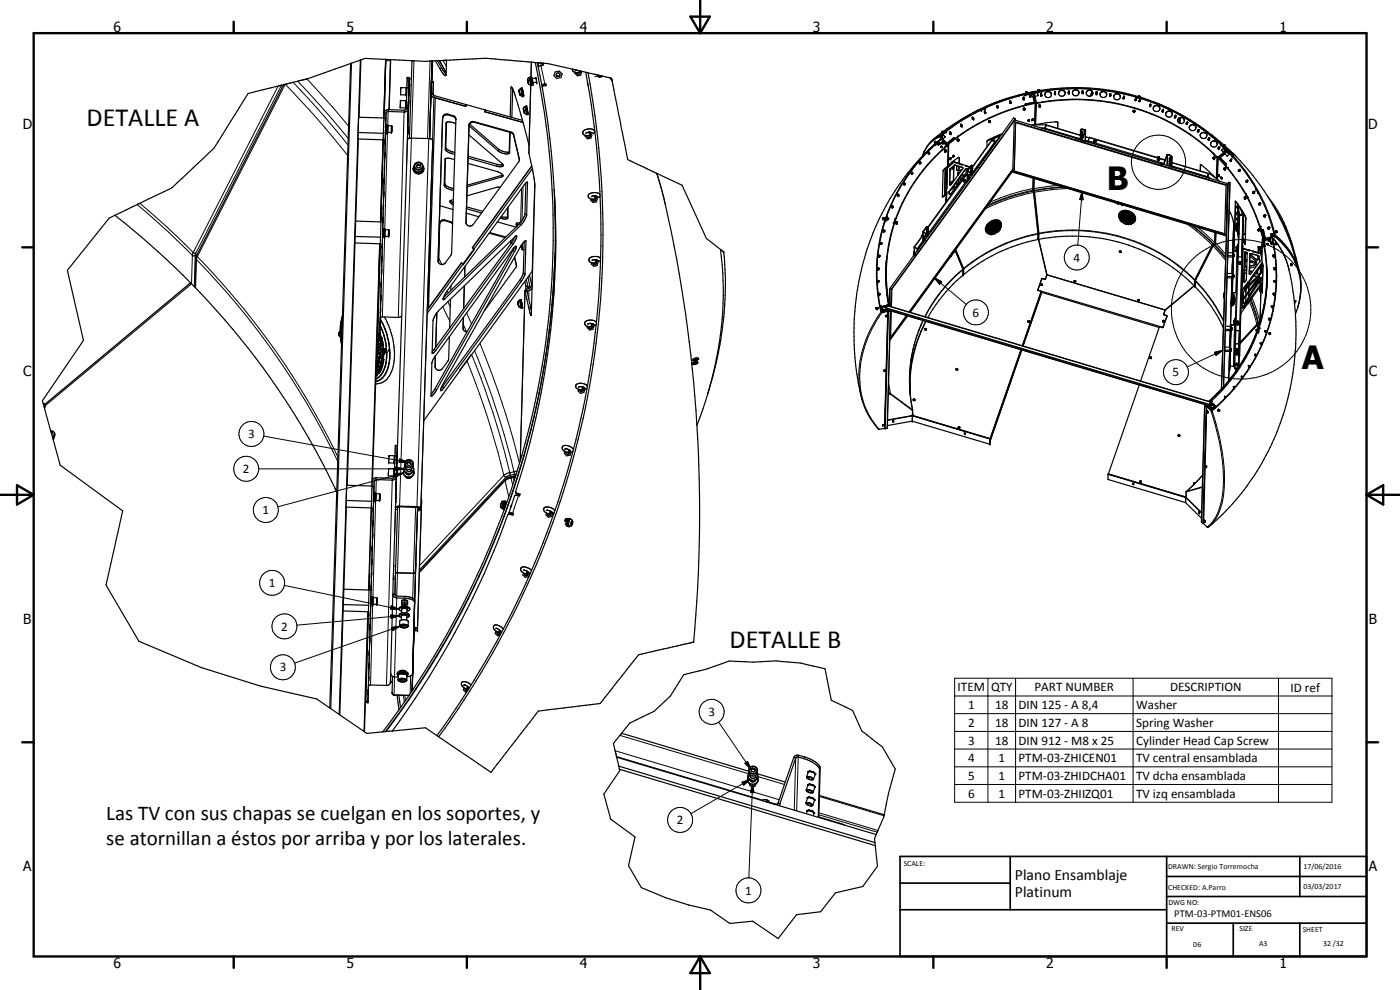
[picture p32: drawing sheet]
<svg xmlns="http://www.w3.org/2000/svg" width="420mm" height="297mm" viewBox="0 0 420 297" stroke-linecap="round" stroke-linejoin="round" font-family="sans-serif">
<defs><g id="words">
<g font-size="9.6">
<text x="332.2" y="57.1">B</text>
<text x="390.7" y="110.8">A</text>
</g>
<g font-size="7.9">
<text x="26" y="37.9">DETALLE A</text>
<text x="218.9" y="194.4">DETALLE B</text>
</g>
<g font-size="6.3">
<text x="31.9" y="246.2">Las TV con sus chapas se cuelgan en los soportes, y</text>
<text x="31.9" y="253.4">se atornillan a éstos por arriba y por los laterales.</text>
</g>
<g font-size="4.7">
<text x="304.6" y="263.9">Plano Ensamblaje</text>
<text x="304.6" y="269.3">Platinum</text>
</g>
<g font-size="4.2">
<text x="34" y="9.6">6</text>
<text x="104" y="9.6">5</text>
<text x="174" y="9.6">4</text>
<text x="244" y="9.6">3</text>
<text x="314" y="9.6">2</text>
<text x="384" y="9.6">1</text>
<text x="6.8" y="38.7">D</text>
<text x="410.6" y="38.7">D</text>
<text x="7" y="112.9">C</text>
<text x="410.8" y="112.9">C</text>
<text x="7" y="187.1">B</text>
<text x="410.8" y="187.1">B</text>
<text x="7" y="261.4">A</text>
<text x="410.8" y="261.4">A</text>
<text x="34" y="290.4">6</text>
<text x="104" y="290.4">5</text>
<text x="174" y="290.4">4</text>
<text x="244" y="290.4">3</text>
<text x="314" y="290.4">2</text>
<text x="384" y="290.4">1</text>
</g>
<g font-size="3.9">
<text x="322.1" y="78.5">4</text>
<text x="291.9" y="95">6</text>
<text x="351.9" y="112.9">5</text>
<text x="74.5" y="131.5">3</text>
<text x="72.9" y="142">2</text>
<text x="78.8" y="154.3">1</text>
<text x="80.7" y="176.1">1</text>
<text x="84.4" y="189.2">2</text>
<text x="83.9" y="201.5">3</text>
<text x="287.4" y="207.4">ITEM</text>
<text x="297.4" y="207.4">QTY</text>
<text x="310.5" y="207.4">PART NUMBER</text>
<text x="351.1" y="207.4">DESCRIPTION</text>
<text x="387.3" y="207.5">ID ref</text>
<text x="212.6" y="214.9">3</text>
<text x="290.5" y="212.7">1</text>
<text x="298.7" y="212.8">18</text>
<text x="305.7" y="212.8">DIN 125 - A 8,4</text>
<text x="341" y="212.9">Washer</text>
<text x="290.5" y="218.1">2</text>
<text x="298.7" y="218.1">18</text>
<text x="305.7" y="218.1">DIN 127 - A 8</text>
<text x="341" y="218.1">Spring Washer</text>
<text x="290.5" y="223.4">3</text>
<text x="298.7" y="223.4">18</text>
<text x="305.7" y="223.4">DIN 912 - M8 x 25</text>
<text x="341" y="223.4">Cylinder Head Cap Screw</text>
<text x="290.5" y="228.7">4</text>
<text x="290.5" y="234">5</text>
<text x="299.7" y="228.7">1</text>
<text x="299.7" y="234">1</text>
<text x="305.7" y="228.7">PTM-03-ZHICEN01</text>
<text x="305.7" y="234">PTM-03-ZHIDCHA01</text>
<text x="341" y="228.8">TV central ensamblada</text>
<text x="290.5" y="239.3">6</text>
<text x="299.7" y="239.3">1</text>
<text x="305.7" y="239.3">PTM-03-ZHIIZQ01</text>
<text x="341" y="234.1">TV dcha ensamblada</text>
<text x="341" y="239.4">TV izq ensamblada</text>
<text x="203.1" y="247.3">2</text>
<text x="223.6" y="268.4">1</text>
</g>
<text font-size="3.1" x="352.4" y="275.2">PTM-03-PTM01-ENS06</text>
<g font-size="2.4">
<text x="271.2" y="259.7">SCALE:</text>
<text x="350.6" y="260.8">DRAWN: Sergio Torremocha</text>
<text x="391.2" y="260.6">17/06/2016</text>
<text x="350.6" y="267">CHECKED: A.Parro</text>
<text x="391.2" y="266.7">03/03/2017</text>
<text x="350.6" y="271.4">DWG NO:</text>
<text x="351.6" y="279.3">REV</text>
<text x="372" y="279.4">SIZE</text>
<text x="391" y="279.6">SHEET</text>
<text x="358.1" y="284.1">06</text>
<text x="377.9" y="283.8">A3</text>
<text x="397.1" y="283.8">32 /32</text>
</g>
</g></defs>
<g fill="none" stroke="#000" stroke-width=".3">
<path d="M115.8 18.2h1.4M124.2 18.2l-5.1 160.7M129.1 18.3l-.8 23.3M129.7 18.3l-.8 23.3 .4-12.3M129.8 18.3l-.2 6.2M129.8 18.3h.1M131.9 18.2l2 3.6M133 18.2l.9 1.7M133.8 18.1l.2 .4M159.5 18.7l-.1 4.4M162.3 19.7l1.2 5.7M163.1 19.2v.2"/>
<path d="M83.5 25.8l-25.5 50M84.5 25.6l-25.7 50.3M88 24.7l7.2 7.9 9.2 10.9M89.4 24.4l7.7 8.4 7.4 8.7M92.1 23.7l7.6 8.3 4.9 5.8M115.2 35.6h.6M115.3 34h.6l-.1 3.5M115.7 39.9l-.8 28.8M116.3 39.9l-.8 28.8M116.5 32.9l-.1 4.6M117.5 37.8h.1M117.5 37.8l-.1 2"/>
<path d="M117.5 39.6h.1M117.6 37.9h.1M117.6 37.9l-.1 1.7M121.3 33.1l-1.8 62.1M121.9 32.5l.6 .1-.5 16.5M122.1 26.3h.6M122.8 25.5h.6M129.3 28.1l.7 .1M129.4 24.8h.6M130 28.2h.1M130.4 28.7l-.6 13.3M132.5 20.4l-.5 .2"/>
<path d="M132.8 35.3v.2M133.9 36.8l-.1 .2M134.4 34.2v.3M136 34.7v.2M140.8 37.5l-.1 .2M142.3 36.5v.2M153.3 39.6v.2M153.7 26.3l-.3 .2M155.8 27.4l.2 .9M155.9 27.3l.1 1M155.9 27.3h.1M156 28.3h.1"/>
<path d="M156.2 26.7h.1M156.2 26.7l.4 2M157.1 32.7h.1M157.1 32.7v.1M157.1 32.8l.2 .9M157.3 33.7h.1M157.5 32l.4 2.1M158.4 23.9l.1 .9M158.4 23.9v.1M158.4 24l.2 .8M158.6 24.8l-.1 .1M158.8 23.4l.4 2"/>
<path d="M159.2 25.4h.1M159.3 25.5l-.6 20.5M162.9 25.7l-.3 .1M163.8 25.4l-.1 .3M180.4 22.7l.1 .1M180.5 22.8h.1M183.2 23.4l.5 .8M282.7 39.5h.1M282.8 39.5h-.1M282.9 39.5l-.2 .1M283 39.5h.1M283 39.5l-.4 .2"/>
<path d="M283.9 39.7l-.9 .7M283.9 39.5v.1M294.4 33v.1M294.5 33v.1M294.5 33.1h.1M295.6 32.6l-1.1 .5M295.7 32.5v.1M297.1 36.5l-.1 .1M297.1 36.5v.1M297.1 36.6h-.2h.2M297.2 36.4l-.4 .2M307.3 32.8h.2z"/>
<path d="M307.5 32.8h.1M307.5 28.3v.1M307.6 28.3v.1M307.6 32.7l-.4 .1M307.6 28.4h.1M307.6 28.4v.1M307.8 31.2v.3M308 27.7h.1M308 27.7l-.2 .1M308.3 27.7h-.3M308.6 36.3h.1M308.8 28.2l-1.2 .2"/>
<path d="M308.9 36.2h.1M308.9 36.2l-.3 .1M308.9 36.2l-.2 .1M308.9 36.1l-.3 .1M309.4 27.9l-.6 .5M309.8 28.1l-.8 .9M310 36h.1M310 29l.3 1.7M310.1 35.9h.1M310.1 35.9l-.4 .1M310.1 28.1h.2M310.2 28.6h.2"/>
<path d="M310.3 27.7l-.3 .1M310.3 37.4v.1M310.4 28.7h-.2M310.5 29.2l-.2 .1M310.6 28.9l.5 1.9M310.7 31l-.2 6.3M310.7 30.7v.2M310.8 30.9l-.1 6.3M310.8 27.6l-.1 .1M310.9 30.9l-.2 6.4M311.1 31l-.3 6.4M311.2 30.7v.2"/>
<path d="M311.3 27.7v.1M311.3 27.7h.1M311.3 27.6v.1M311.6 27.1h.1M311.6 28.6v.1M311.7 27.1h.1M311.9 27h.1M311.9 27l-.2 .1M312 32h.1M312.2 31.9l-.3 .1M312.5 27.6l-1.1 .2M312.6 27.5h.1"/>
<path d="M313.3 38.5v.2M313.4 38.5h.1M313.6 38.5l10.6 3.1M313.7 38.7l10.5 3M313.9 37.5l10.3 3.1M317.4 36.7v.1M325.3 38.9h-.1M325.6 38.9v.5M325.7 39.2v3M327.6 27.8v.9M327.7 27.8l-.1 .9M340.1 33.4l.4 .2"/>
<path d="M340.2 33.5h.1M340.2 33.5l.2 .1zM340.3 33.5v.1M340.9 29.2v.1M341 29.3l1.2 .3M341.7 28.8l.3 .2M341.8 28.9h.1M342 29h.1M342.2 29.6v.1M342.2 29.6h.1M342.3 29.5v.2M354 35.6v.2"/>
<path d="M354.1 35.7v1.3M104.3 46.7a268.3 268.3 0 0 0-18.7-21.4l-26.4 51.7M115 42.2h.6M124.3 49.8a1.3 1.3 0 0 0 1.3 1.3 1.3 1.3 0 0 0 1.3-1.2M128.7 41.6l-3.6 110.7M129.5 54.2l-.2 7M129.9 42.1l-3.6 110.4h-.6M133.5 55.1l-.2 .5M133.6 47.7v.2M133.8 44.2l-.2 .5M135.7 45.5l-.2 .6M149.3 49.3l-.2 .6"/>
<path d="M149.6 44.7l-.1 .6M150.7 52.6l-.1 .5M154.2 40.4l-.1 .2M155.9 47.7v.2M156.5 56.6l-.3 10.1M157 56l-.3 10.2M158.1 54.7l.2 .1M160.5 55l-.8 26.4M197.1 52l2.6 9.6M277.3 45.5v.1M277.4 45.4v.2M280.4 42.7h.1"/>
<path d="M280.5 42.6h.1M280.5 43.4v.1M280.6 42.5h.1M280.6 42.5l-.1 .1M280.6 42.5l-.1 .2M280.8 42.5l-.3 .1M281.4 43l-.7 .6M281.6 42.6l-.9 .9M281.7 42.7l-.1 .1M282 42l-.5 .7M282.2 40.8l-.1 .1M282.3 40.5l-2.1 1.2"/>
<path d="M282.3 40.8l-1.6 .9M282.4 41.6l-.2 .1M282.6 41.7l-1 .9M282.7 40.4h.1M282.8 41.4l-.2 .1M282.8 41.7h-.1M282.9 40.3v.1M282.9 41.9l.1-.1 1.3 1.2M282.9 42.5l1.1 1.2M282.9 41.8l-.1 .1M283 42l-.1 .1M283.3 42.4l-.1 .1"/>
<path d="M283.3 58.7l.1 .1M283.6 41v.1M283.7 45.5h.1M283.7 44v.1M283.7 50.4l-.2 8.1M283.9 45.3h.1M284 45.3h.1M284 43.3v.1M284 45.3l-.2 .2 .1-.1M284 45.2l-.3 .3M284 59.9h.1M284.1 43.7h.1"/>
<path d="M284.2 54.2h.1M284.2 53.5h.1M284.2 50.3l.1 1.4M284.3 51.6h.1M284.3 50.2l.1 .1M284.3 49.9v.3M284.4 50.3h.1M284.4 43.3v.2M284.5 43.1v.2M284.6 43.5l-.2 6.3M284.6 43.2v.1M284.8 43.2l-.2 6.3"/>
<path d="M284.9 57.5h.1M284.9 58v.1M284.9 57.4h.1M285 55.3h.1M285.1 50.8h.1M285.2 50.6h.1M285.3 50.9l-.2 .2M285.3 50.9v.1M285.3 50.9l-.2 .1M285.3 51l-.2 .2M285.4 47.6l-.1 .1M285.4 47.5l-.2 .2"/>
<path d="M285.4 47.5v.1M285.4 47.4l-.3 .3M286 46.9v.1M286.1 50.2h.1l-.3 .3zM286.1 47h.1M286.1 50.2l-.2 .3M286.2 46.9h.1M286.2 48.6v.1M286.2 41.3v.1M286.2 55.9v.1M286.2 49.8l-.1 4.7M286.2 46.9l-.1 .1"/>
<path d="M286.3 46.7l-.3 .2M286.3 41.4h.1M286.3 49.7l-.1 4.6M286.4 48.6v.1M286.4 49.6v.1M286.5 55.9h.1M286.6 49.5v.1M287 54.7v.2M287.1 50.8v.1M287.4 55l-.1 .1M287.6 42.2h.1M287.6 54.9h.1"/>
<path d="M287.7 53.7h.1M287.7 54.1l-.4 .1M287.7 42.1h.1M287.7 42.1l-.1 .1M287.7 42l-.3 .2M287.8 51.1v.2M287.9 47.2v.1M288.8 50.2v.1M289.2 54.1l.1 .2 .4-.2M289.3 53.9l.3 .1-.1 .4-.2-.1zM289.8 50.7v.1M290.1 50.6v.1"/>
<path d="M290.1 52.5l-11.7 16M290.2 54l-11.8 16.2M290.2 54.5l-11.8 16.3M290.3 52.3l-.1 .2M290.4 51.1l.1 .2M290.4 50.7v.1M290.5 53.5h.1M290.5 51.3l-.1 3.2M290.6 52.5l-.1 .4M290.6 52.5h.1M290.7 52.9h.1M290.8 52.7l-.1 .2"/>
<path d="M291.1 52.3l.1 .1M291.1 50l.1 .1M291.2 52.1l.2 .4M291.3 51.8l-.1 .3M293.1 50.5h.1M297 45.3h.1M297.8 42.1l-6.1 8.2M297.8 44.1v.1M297.9 41.8l.2 .1M298 43.9l-4.6 6.3M298.1 41.9h.1M298.1 42.1l-.1 .1"/>
<path d="M298.2 41.5l.1 .1M298.3 41.4l.1 .1M298.3 41.6h.1M298.4 41.5h.1M298.5 41.3h.1M298.5 42.6l-6.8 9.3M298.6 43.2v-.4l-6.7 9.2M298.7 42.5l-.1 .1M298.7 42.5v.2M298.9 41.1h.1M300.8 40.2l-4.5 2.1M310 56.6v.5"/>
<path d="M310 56.6l-6.6 1.7-6.2 2.3M310 56.5h.1M310 53.5v3.1M310 56.5v.1M310 57.1h.1M310 57.1l.1 .2M310 57.1l-6.8 1.8-6.6 2.6M310.1 57.3l.1 .4M310.1 57.3h.1M310.1 57.3l-1.8 .4a58.2 58.2 0 0 0-12 4.2M310.1 57.1h.1M310.2 57.3h.1"/>
<path d="M310.2 56.5l.1 .7M310.2 56.5l.1 .1M310.2 57.7l1.3 12.4M310.2 57.7a56.5 56.5 0 0 0-14.4 4.9M310.2 53.5l-.1 3.6M310.2 57.7h.1M310.3 53.5l-.1 3M310.3 57.2v.1M310.3 57.1h.1M310.3 56.6l.1 .5M310.4 57.6l1.4 12.5M310.4 57.3v.4"/>
<path d="M310.4 53.6l-.1 3M310.4 57.3l.1 .4M310.4 57.1v.2M310.4 57.7h.1M310.5 57.7l1.3 12.3M317.4 55.7l-7.1 .9M318.8 56.1l-5 .5-3.4 .5M319.2 56.2l-5.3 .5-3.5 .6M320.5 56.6l-5 .3-5 .8M323 41.5h.1M324.7 41.9l.1 .1M324.8 57.4l.2 2.5h-.9z"/>
<path d="M324.8 57.4l-1.3 16.1M324.9 42.1h.1M325.2 42.2h.1M325.4 42.2l.4 .1M325.7 42.2l.8 .2M325.7 42l.8 .3M325.7 41.1l1.1 .3M325.8 42.3h.1M326.5 42.5l22.2 6.6M326.6 42.2l22.7 6.8M326.9 41.3l20.5 6.2M328.4 42.2l.1 .2"/>
<path d="M328.4 42.2l.2-.2 .3 .3M328.5 42.4h.2M328.5 42.4h.3M328.9 42.2l-.1 .1M328.9 42.3l-.2 .1M347.5 47.2v.2M347.5 47.3l.4 .1M347.5 47.3l.3-.3 .1 .4M347.5 47.4h.4M347.7 47.9v.1M348 47.2l-.1 .2M348 47.6l1.6 .5"/>
<path d="M348.7 49.2h.1M348.7 49.1l.5 .2M348.7 49.1v.1M349.1 49.3h.1M349.2 49.2l.1 .2M350.2 46.5v3.2M350.5 46.4l-.2 3.3M350.8 46.4v.2M351.7 49.9l10.6 3.2v.2M351.7 49.8l10.7 3.2v.3M351.7 48.8l11 3.3M351.7 47.1v.1"/>
<path d="M352.9 50.4v.1M360.3 49.4l-.1 .1M362.6 53.1v.1M362.7 53.2v.2M364.1 47.5h.1M364.1 47.3l.3 .3M364.1 47.5l.1 .1M364.2 47.6h.1M365.2 47.2l-.2 6.4M365.4 47.2l-.2 6.4M365.5 47h.1M365.5 47.1l-.2 6.4"/>
<path d="M365.5 47.4l-.1 6.3M365.6 47h.1M365.6 52.6h.1M365.6 52.6l.1 .1M365.6 52.5l.3 .2M365.7 47.1v.2M365.7 52.7h.1M366 47.2v.2M366.2 47.4h.1M366.4 53.4h.1M366.4 43.5l.9 1M366.4 53.4l.2 .2z"/>
<path d="M366.4 53.3h.1M366.5 53.3l.2 .3M366.6 45v.1M367.1 46.1l.1 .1M367.2 45.7l-1.5 1.3M367.4 50.7h.1M367.4 45.6l.1 .1M367.4 45.7l.1 .1M367.4 50.7v.1M367.4 43.5l.2 .3M367.4 50.5l.2 .3M367.4 44.4h.1"/>
<path d="M367.5 43.5h.1M367.5 44.5h-.1M367.5 43.5v.1M367.5 43.5l.1 .1M367.6 43.6l.1 .1M367.6 43.6h.1M367.6 49.3v.1M367.6 43.8h.1M367.7 46.1l-1.5 1.3M367.7 43.6v.1M367.7 45.1l.1 .2M367.7 49.5l.8 1"/>
<path d="M367.9 44.9h.1M367.9 45h.2M367.9 44.6l2.1 1.5M368 45.5l1.1 .6M368 49.2h.1M368.5 45.1l1.5 1M369.1 46.2l.8 .8M369.9 47v.1M369.9 46.1h.1M370 46.1l.2 .3M370.1 46.1h.1M370.1 46.1l.1 .1"/>
<path d="M370.2 46.1v.1M370.2 46.2h.1M370.2 46.4h.1M370.3 46.3h.1M370.3 46.3l.6 .6M373.5 59.3h.1M373.5 59.3v.2M373.5 59.4v.1M373.5 59.2h.1M373.5 59.5h.1M373.6 59.2l.1 .4M374 58.3l.6 1"/>
<path d="M374.6 59.3h.1M376.8 56.9h.1M377 56.9l.6 1M41.2 61.4l9.6 8.5 6.9 6.7M42 61l8.2 7.2 7.8 7.6M57.7 76.6l.4 .2 .5-.2M57.7 76.6l-.2 8.5M58 75.8l.8 .1M58 75.8l-.3 .8M58.6 76.6l-.3 9.3M58.7 77.5l.3 .4M58.8 75.9l-.2 .7"/>
<path d="M59 77.9l-.3 8.5M59 77.9a228.7 228.7 0 0 1 42.4 60.6M59.1 76.5l.1 .5M59.2 77l-.2 .9M59.2 77a226.7 226.7 0 0 1 42.2 60.2M114.8 71.1l-.7 24.5M115.4 71.1l-.6 24M116.6 69h.1M116.6 69l-.1 2M116.7 70.8h.1M116.7 69.1h.1M116.7 69.1v1.7"/>
<path d="M128.8 79.8l.2 .3M128.9 72.6l.3 .6M128.9 77.4l.2 .3M129 74.6l-.6 18.2M131.5 78.2h.1M131.6 77.4l1.1 2M131.9 67v.2M133.5 66v.2M135.1 66.5v.2M139.9 66.7h.1M150.7 65.1l-.2 .5M152.4 64.6h-.1"/>
<path d="M153.2 72.3v.1M153.4 72.9l.6 .4M153.9 75.2l.5 .3M155 67.2h.1M155 67.2l.2 .6M155 67.2v.8M155 79.4v.3M155.1 67l.3 .7M155.9 67.2l.5 .3M156.5 73.5l.2 1.3-.3-1.1M156.7 73.3l.2 1.6M157.6 64.2l.5 .3"/>
<path d="M157.6 72.3l.2 .1M265 65.6h.1M265.1 65.4h.1M265.1 65.4l-.1 .2M265.2 65.3l-.2 .4M265.7 66.2h.1M265.8 66.2h.1M266.1 65h.1M266.1 65.1l-.3 1.1M268.2 66.9h.1M268.6 65.8l-.4 1.1M269.2 67h.1"/>
<path d="M269.2 66.7h.1M269.2 66.7l-.1 .4M269.3 66.8h.1M269.3 66.8l-.1 .2M269.3 66.8h-.1M274.2 76.2l.2 .1M274.3 76.3l.1 .2M274.3 76.3h.1M274.3 76.3l.2 .1M274.8 75.8l-.1 .1M275.4 75.1h.1M275.7 74.4l.1 .1"/>
<path d="M276.7 70.8h.1M276.7 70.8v.1M276.8 70.9l-2.4 3.3v1.4M276.9 72.6l-1.5 2.3M276.9 72.3l-1.7 2.3v.8M277 70.5l-.2 .3M277.1 69.4l-.1 3.5M277.1 71.2h.1M277.2 71.1l-.1 .1M277.2 71.8l.1 .1M277.4 70.9l-.2 .2M277.4 70.9h.1"/>
<path d="M277.7 70.7h.1M277.8 68.4l.1 .1M277.9 70.4l.1 .3M277.9 70.1v.3M278.4 69.1l.2 .3M285.4 76.5h.1M285.4 76.5v.1M285.4 76.4h.1M285.5 76.5h.1M286 75.6h.1M286.1 75.4v.1M286.1 75.6h.1"/>
<path d="M286.2 75.6h.1M286.2 75.5h.1M286.6 75.2l2.4 5.6M286.8 75l2.2 5.6M286.8 74.8l2.4 5.7M296.2 67.4h.1M296.3 69l.1 .3M296.4 68.6l-.1 .3M296.4 69.4v.1M296.4 68.3v.1M296.4 67.9l.1 .1M296.5 69.6h.1"/>
<path d="M296.5 68h.1M296.5 67.9h-.1M296.5 67.8v.1M296.6 68l-.1 .2M296.6 67.7l-.2 .2M296.6 67.7l.1 .1M296.6 67.8h-.1M296.6 67.8h.1M296.7 69.8h.1M296.7 67.8v.1M296.8 69.9l.2 .1M297 67.6l-.2 .1"/>
<path d="M297 70.1h.3M297.1 70.1l-.1 .1M297.1 67.4h.1M297.2 70.1h.3M297.4 67.1l-.1 .1M297.6 67.1h-.1M297.6 67.9h.1M297.6 70.1h.2M297.7 68h.1M297.8 66.9h.1M298.1 66.7l-.1 .1M298.4 70l-.5 .1"/>
<path d="M298.6 67.4v.1M298.7 69.9l-.2 .1M298.7 66.6l-.4 .1M298.9 66.6h.1M298.9 69.8h-.1M299.2 69.6l-.1 .1M299.2 66.6h.3M299.4 69.5l-.2 .1M299.5 66.4l-.1 .1M299.5 66.4l.1 .1M299.5 69.3h.1M299.5 66.4h.1"/>
<path d="M299.6 66.5h.1M299.6 66.5h-.1M299.6 66.7l.2 .1M299.8 69v.1M300 66.9h.1M300 68.7l-.1 .2M300.1 68.7l-.1 .2M300.1 67.1h.1M300.1 68.5l-.1 .2M300.2 67.2l.1 .1M300.2 68.3v.1M300.3 67.4v.3"/>
<path d="M300.3 67.9v.2M311.5 70.1v.1M311.5 70.2l-.1 1.7M311.5 70.2a50.7 50.7 0 0 0-22.2 10.5M311.5 70.1a50.6 50.6 0 0 0-22.3 10.4M311.6 70h.1M311.6 70.1v.1M311.6 70.2h-.1M311.6 70l-.1 .1M311.7 70.1l-.1 1.7M311.7 70h.1M311.8 70.1a52.2 52.2 0 0 1 46.7 14"/>
<path d="M311.8 70.1v1.7M311.8 70v.1M311.8 70a52.3 52.3 0 0 1 46.8 13.9M335.5 60.7h.1M335.6 60.7v.2M335.6 60.8h.1M335.7 60.9h.1M336 64.9h.1M336 65.1v.1M336.1 65.3v.1M336.1 64.6v.2M336.1 65.5l.1 .1"/>
<path d="M336.2 66l.5 .3M336.2 65.8l.1 .1M336.3 64.3l-.2 .3M336.4 66l.1 .1M336.5 64.1h.1M336.6 61.1h.1M336.7 61.1h.1M336.7 63.8h.1M336.7 61v.3M336.8 63.7l-.1 .1M336.8 63.7l.2 .1-.2-.1M336.8 63.7h-.1"/>
<path d="M336.8 66.5h.1M336.9 63.9l-.3 .1M336.9 61.2l-.1 .1M337 66.6l.3 .2M337.4 63.8h-.3M337.6 63.8h.1M337.6 66.9l.3 .1M337.8 64.6h.1M337.9 63.8h.1M338 67.1h.1M338.1 63.8h.2M338.4 67.1h.1"/>
<path d="M338.4 63.9l.3 .1M338.7 67.1h.1M339 64.1l.2 .2M339.2 67.1h-.3M339.4 67.1h.2M339.4 64.4h.1M339.5 67l.1 .1M339.6 66.9l-.2 .1M339.6 64.6l.2 .1M339.6 67.1h.1M339.8 64.8l.1 .1M339.9 66.7l-.1 .1"/>
<path d="M339.9 64.6l.2 .1M339.9 64.6h.1M340 64.6h.1M340 65l.1 .1M340.1 64.6l-.1 .2M340.1 65.3l.1 .1M340.2 66.3l-.2 .3M340.2 65.5l.1 .1M340.3 66.1l-.1 .2M340.3 65.7v.1M340.3 65.9v.1M356.4 67.3l3.8 3 3.6 3.3"/>
<path d="M357.6 67.6l2.7 2.2 3.8 3.5M358 67.8l3.8 3.1 2.5 2.4M359.4 68.2l5.1 4.6M363.8 73.6h.2M363.8 73.6l-5.2 10.3M364 73.6l-5.3 10.3M364 73.5v.1M364.1 73.5h-.1M364.1 73.7v.1M364.1 73.8l-5.3 10.4M364.1 73.8l3.7 4.3M364.1 73.3l-.3 .3"/>
<path d="M364.1 73.3l.1 .1M364.2 73.4l-.1 .1M364.3 73.3h.1M364.3 73.4h.1M364.3 73.3l-.1 .1M364.3 73.4v.1M364.3 73.5l-.2 .3M364.3 73.5l3.5 4M364.4 73.3h.1M364.5 73.3h.1M364.5 72.8v.1M364.5 72.8h.1"/>
<path d="M364.5 72.8l-.4 .5M364.5 73.3l-.2 .2M364.5 73.3l3.3 3.8M364.6 69.7l-.1 3.1M364.6 72.9l-.3 .4M364.6 72.8h.1M364.6 72.8l.2-3v3.1M364.6 72.9h.1M364.6 72.8v.1M364.8 72.9h.1M364.8 72.9l-.3 .4M364.8 72.9l3.1 3.4"/>
<path d="M364.9 69.8l-.1 3.1M369.9 77.2h.2M370 75.6l.1 .6M370 75.9h.1M370.1 72.4h.3M370.1 76.8l-.2 5.8M370.2 69.9h.2M370.2 70.3h.2M370.2 76.8l-.2 5.7M370.2 67.9v1.1M370.2 75.4v.8M370.4 76.7h.1"/>
<path d="M370.4 76.3h.1M370.4 76.3v.4M370.6 67.6l.7 1.1M370.6 68.1h-.1M370.7 66.9l.6 1.2M370.7 67.2l.5 1M370.7 65.1l.8 1.4M370.8 60.4l-.1 .1M371 69h-.1M371 67.7l.3 .3M371.1 67.7h.1M371.1 67.7l.1 .2"/>
<path d="M371.2 75.4l-.3 12.4M371.3 62h.1M371.3 68.1h.1M371.3 62l.1 .1M371.3 61.9v.1M371.3 67.9v.3M371.3 62l.1 .4M371.3 68v.1M371.3 68.7h.1M371.3 67.2v.1M371.3 63.5l.2 .1M371.3 75.3l.1 3.3"/>
<path d="M371.4 66l.1 .1M371.4 74h.1M371.4 62.1v.3M371.4 62.4h.1M371.4 62.1l.1 .3M371.4 67l-.1 .1M371.4 62.9v.1M371.5 61.5h.1M371.5 61.3h.1M371.5 73.9h.1M371.6 69.9h.1M371.6 64l-.1 3.1"/>
<path d="M371.6 69.9l.2 .2M371.6 69.8h.1M371.6 69.9l.2 .4M371.6 69.8l.2 .2M371.7 69.9h.1M371.8 64.1l.1 .4M371.8 64.1l.1 .2M371.8 64.1h.1M371.8 78.7l.1 .2M371.8 64.1l.1 .3M372 64.3v.2M372.1 64.5l-1.4 40"/>
<path d="M372.3 78.9l-.1-.3-.3-.1v.4M372.3 78.9h-.4M372.3 78.7v.2M372.6 63.1h.1M372.7 64.4v.1M372.7 77.1l.4-12.4-1.1 34.5M372.8 73.7h.1M372.8 74.4h.1M372.8 79.6v1.4M372.9 63.8h.1M372.9 63.8h.2v.7l-.5 12.6M372.9 64.2h.1"/>
<path d="M372.9 74.4h.1M372.9 71l.8 1.5M372.9 71.3l.8 1.5M372.9 71.7l.8 1.4M372.9 63.5l.9 1.5M373 63.7l-.1 .1M373 74.5l-.9 24.8M373.1 66l-.2 7.7M373.5 72.8l-.2 .1M373.5 75.8v.1M373.6 70.2l.2 .5M373.7 79.8l-.1 .1"/>
<path d="M373.7 78.3v.1M373.7 77.6v.1M373.7 76.1v.1M373.8 75.6h.1M373.9 65.8l-.1 .5M374.1 77.9l-.1 .1M374.1 75.7h.1M375.1 76.2v.1M375.4 76.1h.1M376.8 78.6v.1M376.9 77.7l-.1 .1M377.1 79.3v.1"/>
<path d="M377.6 68.9h.1M377.6 68.9v.1M377.6 68.9v.2M377.6 76.7h.1M377.6 74h.1M377.6 69.1h.1M377.7 68.7l.1 .5M377.8 76.8v.1M378.1 74.2h.1M378.1 74.2l.1 .2M378.1 78.3v.1M378.1 74.3l.1 .1"/>
<path d="M378.2 74.4h.1M378.2 67.9v.1M378.2 74.1l.1 .4M378.3 80v2M378.4 75.3h.1M378.4 68l.2 .9M378.4 75.3v.2M378.4 75.4v.1M378.4 75.5h.1M378.4 75.2h.1M378.4 75.2l.1 .4M378.5 69.3h.1"/>
<path d="M378.5 79.7l.1 .1M378.6 73.6h.1M378.6 73.6l.1 .2zM378.7 73.4h.1M378.7 73.4l.1 .4M378.8 73.8h.1M378.8 73.9l-.1 4.1M378.9 71.6l-.1 1.8M378.9 69.8h.1M378.9 71.2v.3M379 69h.1M379 71.4v.1"/>
<path d="M379 79.8l-.1 5.2M379.1 71.5v.6M379.2 69v.1M379.2 71.3v.1M379.4 72.4v.1M379.4 72.7l.3 1.2M379.5 73.9h.1M379.5 72.6h.1M379.8 71.9v.1M380.9 71.5v.2M381.1 71.8l-1.7 .3M381.3 71.1v.3"/>
<path d="M381.3 72.4v.1M381.3 71.2l-1.6 .3M381.5 70.2v.1M381.5 71.1v.1M381.6 71.2l.2 .2M381.7 70.9v.1M381.8 71.2l.5 .6a21.6 21.6 0 0 1 4.6 9.3M381.8 61.2l2.1 3.3 1.6 3.4M382 72.6l.1 .5M382.5 70.7l2.5 2.3 1.2 1.5M382.6 70.4l3 2.9a17.9 17.9 0 0 1 3.3 5.4M382.9 72.9l.2 .4"/>
<path d="M383 69.3l.1 .3M383.1 73h.1M383.1 73.2h.1M383.1 73v.2M383.1 73v.1M383.1 69.6h.1M383.1 69.6l.1 .1M383.1 69.4l.1 .2M383.1 69.3v.1M383.2 69.4v.2M383.2 69.6h.1M384 65.2l1.5 2.7"/>
<path d="M385.5 67.9l.4 .2M385.5 67.9a46.2 46.2 0 0 1 3.2 9.6M386.8 70.4l2.1 7.5M387 72.1l1.7 5.5M388.8 77.8l.1 .9M388.8 77.9l.2 .8M388.9 79h.1M388.9 77.9h.1M388.9 79v.1M388.9 77.9l.2 .8M388.9 77.6h.1M388.9 78.7h.1"/>
<path d="M388.9 77.6l.1 .1M388.9 78.7l-.1 .2M389 77.7h.1M389 78.7l-.1 .3M389 78.7h.1M389.1 78.7l-.2 .3M389.1 78.7l.9 3.1M101.9 99.7h.2M102.1 99.8h-.1a.64 .64 0 0 0-.3 .6 .64 .64 0 0 0 .4 .6M102.3 97.8l-.1 1.5M102.4 96.6v.4M102.8 95.5l-.1 .2"/>
<path d="M113.3 98v.1M113.4 99.9h.6M114 99.7l.5 1.4M128.7 83.8l.2 .4M132.9 92l2.1 4.4M133 89.4l.5 .3M133.4 88.5l.2 .3M134.2 87.3l.3 .6M134.4 90.6l.8 1.5M139 98.4h.1M139 97.2l1 2.4M139.1 92.1l.2 .3"/>
<path d="M140 93.9l1.5 3.3M155.5 90.8h.1M155.5 90.8l.2 .9M155.5 90.8l.1 1M155.6 91.8h.1M155.7 91.7v.1M155.9 90.2l.4 2M155.9 84.1l.5 .4M157 81.8l.6 .3M157.6 87.4l-1.4 50.8M157.8 85.6v1.3M158.5 86.1v.6"/>
<path d="M158.7 87.2v2.3M159.1 86v.2M159.2 92.1l-.5 .1M159.8 81.3l-.1 4.5M262.9 92.4l.1 .2zM263 92.3v.4M264.4 93.6a31.9 31.9 0 0 0-6.1 25M264.7 92.7v.1M264.7 93.8a31.7 31.7 0 0 0-6 25.2 22.1 22.1 0 0 0 5.2 9.8M264.7 92.8h.1M264.9 93.2v.1M265 93l.4 .2"/>
<path d="M265.1 93h.2zM265.2 93.5h-.2M265.2 93.3v.1M265.4 92l.1 .2 .3-.2M265.4 93.2v.1M265.4 93.1v.1M265.5 91.9h.2M265.5 92h.2M265.5 91.9v.1M265.7 91.9v.1M265.8 92.9l-.1 .2M265.8 94.7h.3"/>
<path d="M265.8 94.7v.1M265.8 92.5l.1 .1M265.8 92.5l97.2 29M265.9 94.9l.2-.1zM265.9 94.8v.1M265.9 92.8l1.2 .4M266 92.4l97 28.9M266 92.9v.2M266.1 91.6h.2M266.2 93l.1 .1M266.2 91.7l97.1 28.9M266.3 93.3h.1"/>
<path d="M266.4 91.6v.1M266.5 93.3l-1 35.3M266.5 93.2h.1M266.6 91.4l-.1 .1M266.6 93.5l-.9 35.2M267.2 93.4l-1 35.1M267.3 93.2l94.3 28.2M277 96.1a41.7 41.7 0 0 0-3.2 26.8M277.1 96.2a41.9 41.9 0 0 0-4.1 16.9M280.4 83.3l2.2 1.2-.6 .8zM280.4 83.3l9.6 8.1M289 80.8v.1"/>
<path d="M289 80.8a45.3 45.3 0 0 0-11.5 14.2M289 80.7v.1M289 80.6v.1M289 80.9v1.7M289 80.9a44.7 44.7 0 0 0-11.3 14.1M289 80.6h.1M289.1 80.7h.2M289.1 80.7l-.1 1.8M289.1 80.6v.1M289.2 80.5l.1 .1M289.2 80.5l-.2 .1M289.3 80.7l-.1 1.7"/>
<path d="M289.3 80.6v.1M311.5 86.9v.1M312.5 87.7l-5.6 16.1M312.6 83.7v.2M312.6 87.8l-5.6 16M312.9 83.6h.1M349.2 94.2v.2M350.1 94.6v.1M358.5 84.1h.1M358.5 84.1l-.1 1.7M358.6 83.9h.1M358.6 83.9l-.1 .2"/>
<path d="M358.6 84.1h.1M358.7 84.1l-.1 1.8M358.7 84.1h-.1M358.7 84.2v.1M358.7 83.9v.2M358.7 84.3v1.7M358.7 84.3a45.7 45.7 0 0 1 8.5 12.1M358.8 84.1v.1M358.8 84.1h.1M358.8 84.2h-.1M358.8 84.2a44.8 44.8 0 0 1 8.4 12M367.3 88.7v.2"/>
<path d="M367.3 88.9h.1M367.3 88.7h.1M367.4 88.8v.4M367.4 88.3v.3M367.4 88.1h.1M367.4 88.8v.1M367.5 87.9h.1M369.2 99.3h.1M369.3 98h.1M369.3 97.7l.1 .6M369.3 98.8l-.1 5.8M369.5 98.8l-.2 5.8"/>
<path d="M369.5 97.5v.8M369.6 88.3v.1M369.6 88.8h.1M369.7 91.1l-.1 .2M369.7 98.4h.1M369.7 98.8h.1M369.7 98.4v.4M369.7 88.7l.2 .3M369.8 91h.1M369.9 90.7v.1M369.9 89.2v.1M369.9 82.8l-.1 5.1"/>
<path d="M369.9 90.5v.1M369.9 89.5l.1 .3M370 90v.3M370 89.7l.1 .2zM370 89.9h.2M370 83l-.1 4.8M370.1 89.9h.1M370.3 82.6h.1M370.3 82.9h.1M370.3 82.5l-.1 .4M370.3 82.7l-.1 .1M370.5 97.5l-.3 12.4"/>
<path d="M370.6 89.6h.1M370.6 97.4v3.4M370.6 89.8v.1M370.7 99.2h.1M370.7 96.1h.1M370.9 99.1v.1M371.3 96.6l.3-.2v.4M371.3 96.6l.1 .2M371.4 96.8h.2M371.5 97.2v.1M371.6 96.8h-.1M371.8 96.6l-.1 .1"/>
<path d="M371.9 99.2l-.2 5.4M372 99.2l-.3 11 .1-3.7M372 99.2l-.3 10M372.1 99.3h.1M372.3 98.8l-.4 7.8M372.7 85.5v.1M372.7 84.7v.1M372.7 84.2l.1 .1M372.7 83.3l.1 .1M372.7 83.7l-.1 3.6M373 89.7l.1 .1M373 92.1l.2 .1"/>
<path d="M373.1 90.8h.1M373.2 84.4h.1M373.3 84.2l.2 .4M373.3 82.2h.1M373.5 91.9l.1 .1M373.5 87.2l.5 .9M373.5 86.7h.2M373.6 86.5h.1M373.7 82h.1M373.8 86.2v.2M373.8 86.9l.2 .3M374 82v.1"/>
<path d="M374.7 88.4h.1M374.7 88.2l.2 .5M374.8 87.2h.1M374.9 82.1h.1M374.9 87.5l.3 .7M375 90.4l2.2 6.9M375.2 90l1.6 4.3 .7 2.9M375.4 89.8l2.4 7.3M375.7 89.4l1.1 2.8 1.3 4.4M377.1 99.2h.1M377.1 81.8l-.1 .1M377.1 98.8v.4"/>
<path d="M377.1 98.8h.1M377.2 97.3l.1 .1M377.2 97.3l-5.1 5.4M377.3 97.5v.1M377.3 97.6l-5.2 5.5M377.3 97.6l.2 1M377.3 97.4l-5.2 5.6M377.4 81.7h.1M377.5 99.6h.1M377.5 97.2h.1M377.5 97.2l-.3 .1M377.6 97.2v.1"/>
<path d="M377.6 97.3l-.3 .1M377.6 99.6h.1M377.6 83.2h.1M377.6 97.4v.1M377.6 97.5l-.3 .1M377.6 97.5l.1 .4M377.6 83.4h.1M377.7 97.3l.1 .1M377.7 83.8l.2 .1M377.8 97.4v.2M377.8 97.4h.1M377.8 97.1v.1"/>
<path d="M377.8 97.1l-.3 .1M377.8 97.4l-.2 .1M377.8 97.2l-.2 .1M377.9 82.2h.1M377.9 82.2v.1M377.9 84.6v.1M377.9 98.3v.1M377.9 97.2h-.1M378 82.2h.1M378 82.2h-.1M378 97l-.2 .1M378 86.9h.1"/>
<path d="M378 86.9l.1 .2M378 87l.1 .1M378.1 87.1h.1M378.1 98.5l-.4 1.1M378.1 86.8h.1M378.1 86.8l.1 .4M378.1 85.6h.1M378.1 82.2l.1 .1M378.2 83.5l.1 .2zM378.2 80.1v2M378.3 83.4v.3M378.3 83.7h.1"/>
<path d="M378.4 85.1v.1M378.4 86.2l-.2 10.2M378.4 81.6l.1 .1M378.5 83.2h.1M378.5 85.9v.2M378.7 86l-.1 .1M378.7 86.2v.5M378.7 86h.1M378.8 87.2h-.1M378.9 85v.9M381.2 99.9v.4M102.2 100.4l.2 1.6"/>
<path d="M102.4 100.2l.1 .3M113.7 111.8l-.6 .8M114.2 111l-.1 .3M114.7 109.9l-.1 .3M114.7 101.9l.1 .5M115 108.6l-.1 .4M115 103.6l.1 1.6M115.2 106.3l-.1 1.5M115.5 104.6a.75 .75 0 0 1 .3 1.2l-.3-.1M115.6 104.5a.88 .88 0 0 1 .3 1.3M118.3 104.1h.1M118.5 105.5h-.1"/>
<path d="M130.3 104.8l.5 .3M130.5 116.7l.5 .3M130.6 110h.1M132.8 116l.5 .3M140.2 108.3a238.4 238.4 0 0 1 11 34.3M141.6 106.4a235 235 0 0 1 11.4 35.4M142.4 105.2a244 244 0 0 1 11.9 36.4M144 103a253.2 253.2 0 0 1 11.9 36M265.3 111.2h.3M265.5 111.3h.1M265.6 111.2l-.1 .1M266.6 118.2h.2"/>
<path d="M266.6 117.4l.2 .7M266.6 116.8l.3 1.2M266.7 114.9l.5 3.2M266.8 118.1h-.2M266.8 118.1v.1M266.9 118l.3 .1M266.9 118l-.1 .1M266.9 118.2h.3M266.9 118.2h-.1M266.9 118v.2M267.2 118.2l6.6 4.9M267.2 118.1l6.6 4.8"/>
<path d="M267.2 118.1v.1M273.7 108.1l.1 .1M273.8 107.7l.1 .1M273.8 107.6l.1 .1M274 106.7h.1M306.5 104.9l-9.4 27.1M306.7 105l-9.6 27.4M364.5 105.7l2.5-.6-2.1 1.5zM367 105.1l-10.7 5M368.9 110.8h.1M369.2 105.1l-.1 4.9M369.3 105.1l-.1 4.8"/>
<path d="M369.5 105h.1M369.6 105h.1M369.6 104.6h.1M369.6 104.6v.4M369.6 104.6l-.1 .4M370.4 109.6h.1M370.5 103.5h.2M370.6 102.7h.1M370.7 104.4h.1M370.7 104.6l-.1 5.9M370.8 109.6h.6M370.9 106.3h.5"/>
<path d="M370.9 109.6h.1M371 106.3l.4 .1M371 106.3h.1M371 104.9v.1M371.2 110.5v.4M371.2 106.3h-.2M371.3 104.9l-.1 .2M371.3 105l-.1 .1M371.3 104.8l-.1 .3M371.3 110.5v.3M371.3 104.6h.1M371.3 106.3h.1"/>
<path d="M371.3 109.6h.1M371.3 109.6h-.4M371.3 109.6h-.3M371.4 106.3v.1M371.4 106.4h.1M371.6 109.3l-.1 1.1M371.8 104.8v.1M381.3 100l-.1 .2zM15.7 129.3v.5M79.2 130.9l43.1 7.8M118.6 136.7h.6M120 137.7l2.3 1h-2.5z"/>
<path d="M121.4 139.1a1.3 1.3 0 0 0 1.3 1.2 1.3 1.3 0 0 0 1.3-1.1M265.1 127.6h.1M265.2 127.5l-.3 .1M273.8 123.1h.1M273.8 123.1v.1M273.8 123.2v3.2v-1.7M273.8 122.9v.3M273.8 122.9l.1 .1M297.1 133.1v.1M297.1 131.6l-.1 .1M297.1 132h.1M297.1 132.4h.1"/>
<path d="M297.1 131.7h.1M361.6 121.6l-1 35.1M361.8 121.4l1.1 .4M361.9 139.9v.1M361.9 139.8h.1M361.9 140h.1M361.9 139.8l.1 .2M361.9 122l-.9 35.1M362 140h.1M362.1 122l-1 35.1M362.2 121.9v.1M362.3 123.5h.1"/>
<path d="M362.3 123.5l.1 .1M362.3 123.4h.1M362.4 121.9v.1M362.4 123.4h.1M362.4 123.6h.1M362.4 123.4l.1 .2M362.5 123.6h.1M362.6 121.8h-.1M362.9 121.5h.1M363 121.4l.1 .1M363.2 122.4l-.1 .1M363.3 122.6l.3 .4"/>
<path d="M363.3 120.6h.1M363.3 122.6h-.1M363.4 122.4l.2 .2 .2-.2M363.4 121.2l-.4 1M363.4 123.2a64.2 64.2 0 0 1 3.6 24 16.4 16.4 0 0 1-3.6 9.9l-1.1 1.1M363.5 122.3l.1 .2 .1-.2M363.5 122.3h.1M363.5 121.3l-.4 1M363.6 120.4h.1M363.6 120.6l-.2 .2M363.6 122.3h.1M363.6 122.3h-.1"/>
<path d="M363.8 123.2a59.5 59.5 0 0 1 3.3 25.8 13.7 13.7 0 0 1-4.2 8.9M363.8 121.3v.2l.4-.1M363.8 122.7v.1M363.9 121.2l.1 .2zM364.1 121.3h.1M364.1 122.6h.1M364.3 122.4v.1M364.4 121.5v.1M364.4 122.4v.1M365.8 123.2h.2zM366 123.1h.1M366 123l-.3 .4"/>
<path d="M77.6 140.7h43.6M111.5 152.6l.5 .1M111.7 146l.5 .1M111.7 144.4h.6l-.1 3.5M112.1 150.3l-.8 28.8M112.7 150.3l-.8 28.9M112.9 143.3l-.1 4.7M113.8 150.2h.1M113.9 148.2h.1M113.9 148.2l-.1 2M113.9 150h.1M114 148.3h.1"/>
<path d="M114 148.3l-.1 1.7M117.7 143.5l-1.7 62.2M118.4 143h.5l-.5 17.1M118.5 142.1l2.6-.2-2.3 1.2zM118.7 140.2l2.5 .5-2.5 .4zM118.7 152.3h.6M121.1 141.9l-37.7 10.2M122.6 142.3v.2M124.7 152.2l-.8 27.3M125.3 152.3l-.6 19.4M125.7 152.8h.6M126.5 150l-1.2 38.7"/>
<path d="M151.2 150.4h.1M151.2 150.4l-.6 2M151.2 142.6l-25.3 27.1M151.2 142.6l.6 .6M151.6 144.2l1.1 4.9M151.6 144.2l-25.8 27.6M151.7 143.8l-.1 .4M151.8 143.2l-25.9 27.8M152.7 154.1l.5 .1M153 141.8l-1.8 .8M153 141.8l.1 .8M153.1 142.6l-1.3 .6"/>
<path d="M153.2 143l.2 .4M153.4 143.4l.5 2.1M153.4 143.4l-1.8 .8M154 143l.1 .3M154 142.9v.1M154.1 143.3l.2 1M154.1 143.3l-.7 .1M154.3 141.6l-1.3 .2M154.3 141.6l.1 .7M154.4 142.3l-1.3 .3M154.6 143.2l-.5 .1M154.9 142.2l-.5 .1"/>
<path d="M155 148v.2M155.2 141.3l-.9 .3M155.6 148.7l-1.8 5.5M171.3 155.8a1.55 1.55 0 0 0-.3 2.1M171.5 156.5l.1-.1a.55 .55 0 0 1-.2 1zM332.6 142.2v.1M355.8 149.3v1.5M355.9 149.2l-.1 .1M355.9 149.3l-.1 1.5M356 147.6v.1M356 147.7l-.1 1.6M356.1 147.4v.2"/>
<path d="M356.1 147.6l-.1 .1M360.8 146.2l-4.7 1.4M360.8 146l-4.7 1.4M361 142.5l-4.9 4.9M361.4 156.3h.1M361.4 156.3l.1 .1M361.4 156.2h.1M361.4 156.2l.2 .2M361.5 156.4h.1M361.6 156.4h.1M85.3 175.6l34.4 7.2M113 179.4v2"/>
<path d="M113.1 179.5h.1M113.1 179.5v1.7M118 173.7l.6 .1M118.1 169.8h.7M118.5 178.3h.1M119.1 179.4l-.8 29.1M121.5 178.9l-.1 .6M124.8 169.2l-1.1 38.1 .6-18.9M111.3 181.5l-.7 24.5M111.8 181.5l-.6 24M113 181.4h.1M113.1 181.2h.1"/>
<path d="M117.3 184.5l2.5 .3-2.4 .7zM117.4 181.8l2.3 1h-2.5zM117.5 188.3l2.5-.4-2.1 1.3zM119.8 184.8l-30.7 2.8M119.9 187.7a1.79 1.79 0 0 1 2.6 .1M120 187.9l-31.6 11.1M120.1 187.8l.4-.3h.9l.9 .4a1.54 1.54 0 0 1-2.3 0zM120.6 180.6l-.1 .5M121.4 180.7v.9M121.4 181.1v.5M121.4 180.2v1.4M124.4 180.2v.5"/>
<path d="M124.7 189h.6M109.8 210.4h.6M117.2 204.4l.6 .1M119.5 204a1.87 1.87 0 0 1 2.6 0M119.7 203.9l.2-.1a1.62 1.62 0 0 1 2 .4l-.7 .4h-.7l-.8-.3zM121.1 208.6l.2 2.1M121.5 208.7l.2 1.5M123.2 202.8l-.1 5.4M123.9 201.5v.6M215.7 216.7l9.7 14.1M286.5 203.5h113.2v37.2h-113.2zM286.5 208.8h113.2"/>
<path d="M286.5 214.1h113.2M286.5 219.5h113.2M296.5 203.5v37.2M304.8 203.5v37.2M340.1 203.5v37.2M383.7 203.5v37.2M184.6 225.3l49.2 14.6M185 227l44 13.1 .8-.2 1.1 .8M186 220.6l38.7 11.6M222.7 234.7l2.4-.8-1.9 1.7zM223.6 229l.8-.5 1 2.3zM224.7 231.1a1.32 1.32 0 0 0 1.3 1.2 1.32 1.32 0 0 0 1.3-1.2"/>
<path d="M225.1 233.9l-17.8 10.2M225.8 235.3l.5 2.5h-1.1zM225.8 235.3l-1.1 28.1M225.9 234.3v.3M227.4 233l8 2.4M238.2 227.3l.6 .2-.4 15.6M239.7 226.6l-.6 16.7M241.5 227.1l-.3 .5M245.9 239l19.4 5.8M246.2 230.5l-.3 .5M286.5 224.7h113.2M286.5 230.1h113.2"/>
<path d="M286.5 235.4h113.2M230.9 240.7l2.2 .6M230.9 240.7h.1M231 240.8v.1M232.7 241.3v.1M233.5 241l.5 .2v.6M245.8 243.9l17.7 5.3M245.8 244.5l17.5 5.2M252 247v.1"/>
<circle cx="125.6" cy="49.7" r="1.11"/>
<circle cx="347.7" cy="48.7" r="8.1"/>
<circle cx="323.2" cy="77.3" r="3.7"/>
<circle cx="292.9" cy="93.7" r="3.7"/>
<circle cx="372.5" cy="92.8" r="20.9"/>
<circle cx="352.9" cy="111.7" r="3.8"/>
<circle cx="75.5" cy="130.2" r="3.8"/>
<circle cx="122.7" cy="139.1" r="1.09"/>
<circle cx="73.9" cy="140.7" r="3.8"/>
<circle cx="79.8" cy="153" r="3.7"/>
<circle cx="81.7" cy="174.9" r="3.7"/>
<circle cx="85.4" cy="187.9" r="3.8"/>
<circle cx="84.9" cy="200.2" r="3.7"/>
<circle cx="213.6" cy="213.6" r="3.7"/>
<circle cx="226" cy="231" r="1.09"/>
<circle cx="204.1" cy="246" r="3.8"/>
<circle cx="224.6" cy="267.2" r="3.7"/>
</g>
<g fill="#000">
<circle cx="115.8" cy="17.8" r=".18"/>
<circle cx="123.6" cy="18.2" r=".18"/>
<circle cx="129.7" cy="18.3" r=".18"/>
<circle cx="129.8" cy="18.3" r=".18"/>
<circle cx="131.9" cy="18.2" r=".18"/>
<circle cx="159.5" cy="18.7" r=".18"/>
<circle cx="161.6" cy="18.8" r=".18"/>
<circle cx="162.3" cy="18.9" r=".18"/>
<circle cx="84.5" cy="25.6" r=".18"/>
<circle cx="85.2" cy="25.4" r=".18"/>
<circle cx="115.7" cy="39.9" r=".18"/>
<circle cx="115.8" cy="37.5" r=".18"/>
<circle cx="116" cy="39.9" r=".18"/>
<circle cx="116.1" cy="37.5" r=".18"/>
<circle cx="116.3" cy="39.9" r=".18"/>
<circle cx="116.4" cy="37.7" r=".18"/>
<circle cx="116.4" cy="37.5" r=".18"/>
<circle cx="117.4" cy="39.8" r=".18"/>
<circle cx="117.5" cy="39.6" r=".18"/>
<circle cx="117.5" cy="38.4" r=".18"/>
<circle cx="117.5" cy="39" r=".18"/>
<circle cx="117.6" cy="37.8" r=".18"/>
<circle cx="120.3" cy="26.3" r=".18"/>
<circle cx="121.7" cy="32.4" r=".18"/>
<circle cx="121.8" cy="30.2" r=".18"/>
<circle cx="121.9" cy="30.2" r=".18"/>
<circle cx="121.9" cy="28.5" r=".18"/>
<circle cx="122" cy="26.3" r=".18"/>
<circle cx="122.2" cy="23.2" r=".18"/>
<circle cx="122.3" cy="39.9" r=".18"/>
<circle cx="122.4" cy="38.4" r=".18"/>
<circle cx="122.6" cy="32.1" r=".18"/>
<circle cx="129.4" cy="24.9" r=".18"/>
<circle cx="156.7" cy="26.5" r=".18"/>
<circle cx="156.8" cy="28.8" r=".18"/>
<circle cx="157.1" cy="28.7" r=".18"/>
<circle cx="157.6" cy="31.9" r=".18"/>
<circle cx="157.9" cy="31.9" r=".18"/>
<circle cx="158.1" cy="34.2" r=".18"/>
<circle cx="158.1" cy="34.1" r=".18"/>
<circle cx="158.4" cy="34.2" r=".18"/>
<circle cx="158.9" cy="23.2" r=".18"/>
<circle cx="160" cy="25.4" r=".18"/>
<circle cx="160.8" cy="23.3" r=".18"/>
<circle cx="161.1" cy="24.8" r=".18"/>
<circle cx="172.8" cy="21" r=".18"/>
<circle cx="173" cy="21.8" r=".18"/>
<circle cx="179.7" cy="22.6" r=".18"/>
<circle cx="180.6" cy="22.8" r=".18"/>
<circle cx="183.2" cy="23.4" r=".18"/>
<circle cx="183.7" cy="24" r=".18"/>
<circle cx="282.6" cy="39.6" r=".18"/>
<circle cx="282.7" cy="39.8" r=".18"/>
<circle cx="282.7" cy="39.5" r=".18"/>
<circle cx="282.8" cy="39.5" r=".18"/>
<circle cx="282.9" cy="39.6" r=".18"/>
<circle cx="282.9" cy="39.8" r=".18"/>
<circle cx="282.9" cy="39.4" r=".18"/>
<circle cx="283.1" cy="39.5" r=".18"/>
<circle cx="283.1" cy="39.7" r=".18"/>
<circle cx="283.9" cy="39.7" r=".18"/>
<circle cx="288.4" cy="37.5" r=".18"/>
<circle cx="288.4" cy="37.7" r=".18"/>
<circle cx="288.6" cy="37.8" r=".18"/>
<circle cx="288.7" cy="37.9" r=".18"/>
<circle cx="288.7" cy="37.8" r=".18"/>
<circle cx="292.2" cy="35.8" r=".18"/>
<circle cx="294.5" cy="33" r=".18"/>
<circle cx="294.5" cy="33.1" r=".18"/>
<circle cx="295.5" cy="33.5" r=".18"/>
<circle cx="295.5" cy="32.5" r=".18"/>
<circle cx="295.6" cy="33.8" r=".18"/>
<circle cx="296.7" cy="36.3" r=".18"/>
<circle cx="297" cy="36.4" r=".18"/>
<circle cx="297.1" cy="36.6" r=".18"/>
<circle cx="297.1" cy="36.3" r=".18"/>
<circle cx="299.2" cy="31.9" r=".18"/>
<circle cx="299.3" cy="32.1" r=".18"/>
<circle cx="303.1" cy="30.4" r=".18"/>
<circle cx="303.2" cy="30.8" r=".18"/>
<circle cx="307.1" cy="29.3" r=".18"/>
<circle cx="307.1" cy="29.6" r=".18"/>
<circle cx="307.2" cy="32.8" r=".18"/>
<circle cx="307.2" cy="32.5" r=".18"/>
<circle cx="307.2" cy="29.7" r=".18"/>
<circle cx="307.4" cy="29.8" r=".18"/>
<circle cx="307.4" cy="32.6" r=".18"/>
<circle cx="307.5" cy="32.4" r=".18"/>
<circle cx="307.5" cy="32.8" r=".18"/>
<circle cx="307.6" cy="28.3" r=".18"/>
<circle cx="307.6" cy="32.7" r=".18"/>
<circle cx="307.6" cy="28.5" r=".18"/>
<circle cx="307.6" cy="28.4" r=".18"/>
<circle cx="307.8" cy="27.9" r=".18"/>
<circle cx="307.8" cy="27.7" r=".18"/>
<circle cx="307.9" cy="27.6" r=".18"/>
<circle cx="307.9" cy="27.9" r=".18"/>
<circle cx="308" cy="28.2" r=".18"/>
<circle cx="308.1" cy="27.6" r=".18"/>
<circle cx="308.2" cy="27.9" r=".18"/>
<circle cx="308.3" cy="28.2" r=".18"/>
<circle cx="308.3" cy="27.7" r=".18"/>
<circle cx="308.8" cy="36.1" r=".18"/>
<circle cx="308.9" cy="36.1" r=".18"/>
<circle cx="309.7" cy="36" r=".18"/>
<circle cx="310" cy="35.8" r=".18"/>
<circle cx="310" cy="27.7" r=".18"/>
<circle cx="310.2" cy="27.7" r=".18"/>
<circle cx="310.8" cy="30.9" r=".18"/>
<circle cx="311.1" cy="30.8" r=".18"/>
<circle cx="311.2" cy="30.9" r=".18"/>
<circle cx="311.3" cy="27.7" r=".18"/>
<circle cx="311.3" cy="27.8" r=".18"/>
<circle cx="311.3" cy="27.6" r=".18"/>
<circle cx="311.6" cy="27.2" r=".18"/>
<circle cx="311.6" cy="27.1" r=".18"/>
<circle cx="311.6" cy="27" r=".18"/>
<circle cx="311.7" cy="27.2" r=".18"/>
<circle cx="311.7" cy="27.1" r=".18"/>
<circle cx="311.8" cy="31.9" r=".18"/>
<circle cx="311.8" cy="26.9" r=".18"/>
<circle cx="311.9" cy="26.9" r=".18"/>
<circle cx="311.9" cy="27.2" r=".18"/>
<circle cx="312" cy="27.1" r=".18"/>
<circle cx="312" cy="27" r=".18"/>
<circle cx="312" cy="27.5" r=".18"/>
<circle cx="312.1" cy="31.7" r=".18"/>
<circle cx="312.1" cy="31.8" r=".18"/>
<circle cx="312.1" cy="31.5" r=".18"/>
<circle cx="312.4" cy="28.2" r=".18"/>
<circle cx="312.4" cy="28.5" r=".18"/>
<circle cx="312.5" cy="28.7" r=".18"/>
<circle cx="312.6" cy="27.5" r=".18"/>
<circle cx="314" cy="37.5" r=".18"/>
<circle cx="316.5" cy="28" r=".18"/>
<circle cx="316.5" cy="27.9" r=".18"/>
<circle cx="316.5" cy="27.6" r=".18"/>
<circle cx="316.5" cy="28.1" r=".18"/>
<circle cx="316.5" cy="27.7" r=".18"/>
<circle cx="316.6" cy="28.1" r=".18"/>
<circle cx="316.7" cy="27.6" r=".18"/>
<circle cx="316.7" cy="28.2" r=".18"/>
<circle cx="316.8" cy="28.1" r=".18"/>
<circle cx="320.7" cy="27.7" r=".18"/>
<circle cx="320.7" cy="27.3" r=".18"/>
<circle cx="320.7" cy="27.6" r=".18"/>
<circle cx="320.7" cy="27.9" r=".18"/>
<circle cx="320.8" cy="27.3" r=".18"/>
<circle cx="320.9" cy="27.9" r=".18"/>
<circle cx="324.5" cy="39.4" r=".18"/>
<circle cx="324.7" cy="39.4" r=".18"/>
<circle cx="324.8" cy="39.9" r=".18"/>
<circle cx="324.8" cy="27.3" r=".18"/>
<circle cx="324.8" cy="27.7" r=".18"/>
<circle cx="324.9" cy="39.5" r=".18"/>
<circle cx="325" cy="27.3" r=".18"/>
<circle cx="325" cy="27.9" r=".18"/>
<circle cx="329" cy="28.2" r=".18"/>
<circle cx="329" cy="27.6" r=".18"/>
<circle cx="329.1" cy="28.2" r=".18"/>
<circle cx="329.1" cy="28.1" r=".18"/>
<circle cx="329.2" cy="28" r=".18"/>
<circle cx="329.2" cy="27.9" r=".18"/>
<circle cx="329.2" cy="27.7" r=".18"/>
<circle cx="333.1" cy="28.7" r=".18"/>
<circle cx="333.2" cy="28.1" r=".18"/>
<circle cx="333.3" cy="28.4" r=".18"/>
<circle cx="333.3" cy="28.5" r=".18"/>
<circle cx="333.3" cy="28.1" r=".18"/>
<circle cx="337.1" cy="29.3" r=".18"/>
<circle cx="337.1" cy="29.5" r=".18"/>
<circle cx="337.3" cy="28.9" r=".18"/>
<circle cx="337.3" cy="29.3" r=".18"/>
<circle cx="337.4" cy="29.3" r=".18"/>
<circle cx="340.3" cy="33.4" r=".18"/>
<circle cx="340.6" cy="33.2" r=".18"/>
<circle cx="340.9" cy="29.3" r=".18"/>
<circle cx="341.6" cy="29.3" r=".18"/>
<circle cx="341.6" cy="29" r=".18"/>
<circle cx="341.7" cy="28.8" r=".18"/>
<circle cx="341.7" cy="29" r=".18"/>
<circle cx="341.8" cy="28.9" r=".18"/>
<circle cx="341.8" cy="28.7" r=".18"/>
<circle cx="341.9" cy="29.3" r=".18"/>
<circle cx="342" cy="29.1" r=".18"/>
<circle cx="342" cy="28.8" r=".18"/>
<circle cx="342.2" cy="29.6" r=".18"/>
<circle cx="342.3" cy="29.7" r=".18"/>
<circle cx="342.3" cy="29.5" r=".18"/>
<circle cx="345.2" cy="31.2" r=".18"/>
<circle cx="345.2" cy="31.8" r=".18"/>
<circle cx="345.3" cy="31.7" r=".18"/>
<circle cx="345.3" cy="31.6" r=".18"/>
<circle cx="348.8" cy="33.4" r=".18"/>
<circle cx="349" cy="33.3" r=".18"/>
<circle cx="349.1" cy="33.3" r=".18"/>
<circle cx="349.1" cy="33.2" r=".18"/>
<circle cx="352.5" cy="35.2" r=".18"/>
<circle cx="352.6" cy="35.1" r=".18"/>
<circle cx="352.8" cy="35.1" r=".18"/>
<circle cx="352.8" cy="35" r=".18"/>
<circle cx="352.8" cy="34.8" r=".18"/>
<circle cx="354.1" cy="35.7" r=".18"/>
<circle cx="356.2" cy="37.1" r=".18"/>
<circle cx="356.3" cy="37.1" r=".18"/>
<circle cx="356.4" cy="36.8" r=".18"/>
<circle cx="359.7" cy="39.4" r=".18"/>
<circle cx="359.7" cy="39.1" r=".18"/>
<circle cx="114.5" cy="58.6" r=".18"/>
<circle cx="115.1" cy="58.8" r=".18"/>
<circle cx="115.3" cy="54.9" r=".18"/>
<circle cx="115.3" cy="53.6" r=".18"/>
<circle cx="115.5" cy="47.1" r=".18"/>
<circle cx="115.5" cy="45.8" r=".18"/>
<circle cx="115.6" cy="43.2" r=".18"/>
<circle cx="115.6" cy="42" r=".18"/>
<circle cx="197.1" cy="52" r=".18"/>
<circle cx="269.3" cy="58.2" r=".18"/>
<circle cx="269.3" cy="58.4" r=".18"/>
<circle cx="269.4" cy="58.6" r=".18"/>
<circle cx="269.8" cy="58.7" r=".18"/>
<circle cx="271.2" cy="54.9" r=".18"/>
<circle cx="271.3" cy="55" r=".18"/>
<circle cx="271.3" cy="55.2" r=".18"/>
<circle cx="273.4" cy="51.6" r=".18"/>
<circle cx="273.5" cy="51.8" r=".18"/>
<circle cx="273.5" cy="52" r=".18"/>
<circle cx="273.8" cy="52" r=".18"/>
<circle cx="275.9" cy="48.7" r=".18"/>
<circle cx="276" cy="48.9" r=".18"/>
<circle cx="276.2" cy="48.9" r=".18"/>
<circle cx="278.6" cy="45.7" r=".18"/>
<circle cx="278.6" cy="45.9" r=".18"/>
<circle cx="278.7" cy="46" r=".18"/>
<circle cx="278.8" cy="46" r=".18"/>
<circle cx="280.4" cy="42.7" r=".18"/>
<circle cx="280.5" cy="42.6" r=".18"/>
<circle cx="280.5" cy="43.4" r=".18"/>
<circle cx="280.5" cy="42.8" r=".18"/>
<circle cx="280.5" cy="42.5" r=".18"/>
<circle cx="280.6" cy="42.5" r=".18"/>
<circle cx="280.7" cy="42.6" r=".18"/>
<circle cx="280.7" cy="42.4" r=".18"/>
<circle cx="280.9" cy="42.5" r=".18"/>
<circle cx="280.9" cy="43.1" r=".18"/>
<circle cx="281.1" cy="42.9" r=".18"/>
<circle cx="281.5" cy="43.2" r=".18"/>
<circle cx="281.6" cy="42.6" r=".18"/>
<circle cx="282.1" cy="43" r=".18"/>
<circle cx="282.1" cy="40.9" r=".18"/>
<circle cx="282.2" cy="40.8" r=".18"/>
<circle cx="282.7" cy="45" r=".18"/>
<circle cx="282.8" cy="40.4" r=".18"/>
<circle cx="282.9" cy="40.4" r=".18"/>
<circle cx="282.9" cy="41.8" r=".18"/>
<circle cx="283.5" cy="45.4" r=".18"/>
<circle cx="283.6" cy="45.5" r=".18"/>
<circle cx="283.7" cy="45.5" r=".18"/>
<circle cx="283.7" cy="44.1" r=".18"/>
<circle cx="283.7" cy="45" r=".18"/>
<circle cx="283.8" cy="45.2" r=".18"/>
<circle cx="283.9" cy="45.2" r=".18"/>
<circle cx="284" cy="57.5" r=".18"/>
<circle cx="284" cy="60" r=".18"/>
<circle cx="284" cy="56.5" r=".18"/>
<circle cx="284.1" cy="57.6" r=".18"/>
<circle cx="284.1" cy="43.7" r=".18"/>
<circle cx="284.1" cy="56.4" r=".18"/>
<circle cx="284.2" cy="43.7" r=".18"/>
<circle cx="284.3" cy="51.6" r=".18"/>
<circle cx="284.3" cy="50.3" r=".18"/>
<circle cx="284.6" cy="43.2" r=".18"/>
<circle cx="284.9" cy="49.4" r=".18"/>
<circle cx="285.1" cy="47.7" r=".18"/>
<circle cx="285.1" cy="40" r=".18"/>
<circle cx="285.2" cy="47.4" r=".18"/>
<circle cx="285.2" cy="47.5" r=".18"/>
<circle cx="285.3" cy="40" r=".18"/>
<circle cx="285.3" cy="47.4" r=".18"/>
<circle cx="285.3" cy="47.7" r=".18"/>
<circle cx="285.4" cy="47.4" r=".18"/>
<circle cx="285.4" cy="40.2" r=".18"/>
<circle cx="285.5" cy="48.9" r=".18"/>
<circle cx="285.7" cy="54.6" r=".18"/>
<circle cx="285.8" cy="50.5" r=".18"/>
<circle cx="285.9" cy="54.5" r=".18"/>
<circle cx="286" cy="47" r=".18"/>
<circle cx="286.1" cy="46.7" r=".18"/>
<circle cx="286.2" cy="50.2" r=".18"/>
<circle cx="286.2" cy="46.6" r=".18"/>
<circle cx="286.2" cy="46.9" r=".18"/>
<circle cx="286.3" cy="41.4" r=".18"/>
<circle cx="287.3" cy="42.2" r=".18"/>
<circle cx="287.5" cy="41.8" r=".18"/>
<circle cx="287.6" cy="42" r=".18"/>
<circle cx="287.6" cy="40.8" r=".18"/>
<circle cx="287.7" cy="42.2" r=".18"/>
<circle cx="287.7" cy="41.9" r=".18"/>
<circle cx="288.7" cy="49.3" r=".18"/>
<circle cx="289.1" cy="54.2" r=".18"/>
<circle cx="289.7" cy="54.4" r=".18"/>
<circle cx="289.7" cy="54.3" r=".18"/>
<circle cx="289.7" cy="54.2" r=".18"/>
<circle cx="291.3" cy="51.4" r=".18"/>
<circle cx="291.4" cy="50.6" r=".18"/>
<circle cx="291.4" cy="51.3" r=".18"/>
<circle cx="291.6" cy="51.8" r=".18"/>
<circle cx="291.6" cy="50.2" r=".18"/>
<circle cx="291.6" cy="51" r=".18"/>
<circle cx="291.6" cy="51.1" r=".18"/>
<circle cx="291.7" cy="51.6" r=".18"/>
<circle cx="291.7" cy="50.8" r=".18"/>
<circle cx="291.7" cy="52.3" r=".18"/>
<circle cx="291.7" cy="50.7" r=".18"/>
<circle cx="291.9" cy="51.2" r=".18"/>
<circle cx="291.9" cy="52" r=".18"/>
<circle cx="298.7" cy="42.5" r=".18"/>
<circle cx="299.8" cy="40.8" r=".18"/>
<circle cx="299.8" cy="40.9" r=".18"/>
<circle cx="324.4" cy="40.6" r=".18"/>
<circle cx="324.4" cy="41.8" r=".18"/>
<circle cx="324.4" cy="41" r=".18"/>
<circle cx="324.5" cy="41" r=".18"/>
<circle cx="324.5" cy="41.7" r=".18"/>
<circle cx="324.6" cy="40.9" r=".18"/>
<circle cx="324.6" cy="40.2" r=".18"/>
<circle cx="324.9" cy="41.1" r=".18"/>
<circle cx="324.9" cy="40.3" r=".18"/>
<circle cx="327" cy="41.2" r=".18"/>
<circle cx="328.3" cy="42.3" r=".18"/>
<circle cx="328.9" cy="42.5" r=".18"/>
<circle cx="347.4" cy="47.8" r=".18"/>
<circle cx="347.9" cy="47.7" r=".18"/>
<circle cx="348" cy="47.7" r=".18"/>
<circle cx="348.3" cy="49.1" r=".18"/>
<circle cx="348.7" cy="49.2" r=".18"/>
<circle cx="351" cy="49.7" r=".18"/>
<circle cx="351" cy="47.7" r=".18"/>
<circle cx="351" cy="48.1" r=".18"/>
<circle cx="351" cy="48.9" r=".18"/>
<circle cx="351" cy="47.4" r=".18"/>
<circle cx="351.1" cy="47.3" r=".18"/>
<circle cx="351.1" cy="49.7" r=".18"/>
<circle cx="351.2" cy="49.3" r=".18"/>
<circle cx="351.4" cy="49.8" r=".18"/>
<circle cx="351.4" cy="49" r=".18"/>
<circle cx="351.4" cy="48.3" r=".18"/>
<circle cx="351.4" cy="47.5" r=".18"/>
<circle cx="351.5" cy="47.5" r=".18"/>
<circle cx="360.3" cy="49.4" r=".18"/>
<circle cx="362.9" cy="41.8" r=".18"/>
<circle cx="363" cy="41.5" r=".18"/>
<circle cx="363" cy="41.4" r=".18"/>
<circle cx="364.1" cy="47.3" r=".18"/>
<circle cx="364.3" cy="47.4" r=".18"/>
<circle cx="364.4" cy="47.6" r=".18"/>
<circle cx="364.4" cy="46.2" r=".18"/>
<circle cx="364.5" cy="47.5" r=".18"/>
<circle cx="365.5" cy="47.2" r=".18"/>
<circle cx="365.6" cy="47" r=".18"/>
<circle cx="365.7" cy="52.4" r=".18"/>
<circle cx="365.7" cy="44.6" r=".18"/>
<circle cx="365.8" cy="52.5" r=".18"/>
<circle cx="365.9" cy="52.7" r=".18"/>
<circle cx="365.9" cy="44.4" r=".18"/>
<circle cx="366" cy="52.7" r=".18"/>
<circle cx="366.2" cy="47.4" r=".18"/>
<circle cx="366.3" cy="47.5" r=".18"/>
<circle cx="366.5" cy="53.2" r=".18"/>
<circle cx="366.6" cy="53.3" r=".18"/>
<circle cx="366.8" cy="53.5" r=".18"/>
<circle cx="367.2" cy="43.6" r=".18"/>
<circle cx="367.3" cy="43.6" r=".18"/>
<circle cx="367.3" cy="43.5" r=".18"/>
<circle cx="367.4" cy="50.6" r=".18"/>
<circle cx="367.4" cy="43.6" r=".18"/>
<circle cx="367.5" cy="43.5" r=".18"/>
<circle cx="367.5" cy="50.8" r=".18"/>
<circle cx="367.5" cy="43.6" r=".18"/>
<circle cx="367.6" cy="43.9" r=".18"/>
<circle cx="367.6" cy="50.5" r=".18"/>
<circle cx="367.6" cy="43.6" r=".18"/>
<circle cx="367.6" cy="50.6" r=".18"/>
<circle cx="367.6" cy="43.8" r=".18"/>
<circle cx="367.7" cy="43.7" r=".18"/>
<circle cx="367.7" cy="50.8" r=".18"/>
<circle cx="368" cy="44.9" r=".18"/>
<circle cx="368.1" cy="45" r=".18"/>
<circle cx="368.5" cy="50.5" r=".18"/>
<circle cx="369.3" cy="48.2" r=".18"/>
<circle cx="369.6" cy="47.9" r=".18"/>
<circle cx="369.8" cy="46.3" r=".18"/>
<circle cx="369.9" cy="46.1" r=".18"/>
<circle cx="369.9" cy="47.1" r=".18"/>
<circle cx="370" cy="46.2" r=".18"/>
<circle cx="370" cy="46.1" r=".18"/>
<circle cx="370" cy="46.5" r=".18"/>
<circle cx="370.1" cy="46.1" r=".18"/>
<circle cx="370.2" cy="46.5" r=".18"/>
<circle cx="370.2" cy="46.2" r=".18"/>
<circle cx="370.2" cy="46.4" r=".18"/>
<circle cx="370.3" cy="46.3" r=".18"/>
<circle cx="372.1" cy="51.1" r=".18"/>
<circle cx="373.5" cy="59.2" r=".18"/>
<circle cx="373.5" cy="59.1" r=".18"/>
<circle cx="373.6" cy="59.6" r=".18"/>
<circle cx="373.6" cy="59.1" r=".18"/>
<circle cx="373.7" cy="59.3" r=".18"/>
<circle cx="373.7" cy="59.6" r=".18"/>
<circle cx="373.8" cy="59.1" r=".18"/>
<circle cx="374" cy="59.4" r=".18"/>
<circle cx="374.4" cy="54.1" r=".18"/>
<circle cx="376.1" cy="57.8" r=".18"/>
<circle cx="376.3" cy="57.8" r=".18"/>
<circle cx="376.4" cy="57.6" r=".18"/>
<circle cx="114.6" cy="77" r=".18"/>
<circle cx="114.7" cy="74.4" r=".18"/>
<circle cx="114.8" cy="73.2" r=".18"/>
<circle cx="114.9" cy="68.7" r=".18"/>
<circle cx="114.9" cy="66.6" r=".18"/>
<circle cx="115.1" cy="62.7" r=".18"/>
<circle cx="115.2" cy="68.7" r=".18"/>
<circle cx="115.5" cy="71.1" r=".18"/>
<circle cx="115.5" cy="68.7" r=".18"/>
<circle cx="116.7" cy="70.9" r=".18"/>
<circle cx="116.7" cy="69" r=".18"/>
<circle cx="116.7" cy="70.1" r=".18"/>
<circle cx="116.7" cy="69.6" r=".18"/>
<circle cx="217.2" cy="75.6" r=".18"/>
<circle cx="263.8" cy="77" r=".18"/>
<circle cx="263.9" cy="77" r=".18"/>
<circle cx="263.9" cy="76.8" r=".18"/>
<circle cx="264.2" cy="72.9" r=".18"/>
<circle cx="265" cy="65.4" r=".18"/>
<circle cx="265" cy="65.7" r=".18"/>
<circle cx="265" cy="65.5" r=".18"/>
<circle cx="265.1" cy="69.2" r=".18"/>
<circle cx="265.1" cy="65.7" r=".18"/>
<circle cx="265.1" cy="69.4" r=".18"/>
<circle cx="265.2" cy="65.3" r=".18"/>
<circle cx="265.2" cy="65.5" r=".18"/>
<circle cx="265.5" cy="65.4" r=".18"/>
<circle cx="265.6" cy="66.3" r=".18"/>
<circle cx="265.7" cy="66.2" r=".18"/>
<circle cx="266.1" cy="65" r=".18"/>
<circle cx="266.2" cy="65.5" r=".18"/>
<circle cx="266.3" cy="65.7" r=".18"/>
<circle cx="266.5" cy="65.7" r=".18"/>
<circle cx="267.6" cy="61.9" r=".18"/>
<circle cx="267.7" cy="62.1" r=".18"/>
<circle cx="267.9" cy="62.1" r=".18"/>
<circle cx="268.7" cy="66.9" r=".18"/>
<circle cx="268.8" cy="66.6" r=".18"/>
<circle cx="269.1" cy="66.7" r=".18"/>
<circle cx="269.1" cy="67.1" r=".18"/>
<circle cx="269.1" cy="66.6" r=".18"/>
<circle cx="269.2" cy="66.9" r=".18"/>
<circle cx="269.3" cy="66.7" r=".18"/>
<circle cx="274.6" cy="76.1" r=".18"/>
<circle cx="276.6" cy="70.7" r=".18"/>
<circle cx="276.6" cy="70.9" r=".18"/>
<circle cx="276.7" cy="70.8" r=".18"/>
<circle cx="277.3" cy="71.3" r=".18"/>
<circle cx="277.4" cy="71.1" r=".18"/>
<circle cx="278" cy="69" r=".18"/>
<circle cx="278" cy="69.7" r=".18"/>
<circle cx="278.1" cy="68.9" r=".18"/>
<circle cx="278.1" cy="69.7" r=".18"/>
<circle cx="278.2" cy="70.2" r=".18"/>
<circle cx="278.3" cy="70.1" r=".18"/>
<circle cx="278.3" cy="69.3" r=".18"/>
<circle cx="278.3" cy="68.6" r=".18"/>
<circle cx="278.3" cy="69.9" r=".18"/>
<circle cx="278.4" cy="68" r=".18"/>
<circle cx="278.4" cy="69.1" r=".18"/>
<circle cx="278.5" cy="69.6" r=".18"/>
<circle cx="278.6" cy="68.7" r=".18"/>
<circle cx="278.6" cy="69.6" r=".18"/>
<circle cx="285.1" cy="77" r=".18"/>
<circle cx="285.2" cy="76.8" r=".18"/>
<circle cx="285.2" cy="77" r=".18"/>
<circle cx="285.3" cy="76.8" r=".18"/>
<circle cx="285.3" cy="76.7" r=".18"/>
<circle cx="285.4" cy="76.6" r=".18"/>
<circle cx="285.4" cy="76.5" r=".18"/>
<circle cx="285.5" cy="76.5" r=".18"/>
<circle cx="285.5" cy="76.3" r=".18"/>
<circle cx="285.5" cy="76.4" r=".18"/>
<circle cx="285.6" cy="76.3" r=".18"/>
<circle cx="285.6" cy="76.4" r=".18"/>
<circle cx="285.8" cy="76.1" r=".18"/>
<circle cx="285.8" cy="76" r=".18"/>
<circle cx="286" cy="75.7" r=".18"/>
<circle cx="286" cy="75.6" r=".18"/>
<circle cx="286.1" cy="75.6" r=".18"/>
<circle cx="286.1" cy="75.7" r=".18"/>
<circle cx="286.2" cy="75.6" r=".18"/>
<circle cx="286.2" cy="75.4" r=".18"/>
<circle cx="286.2" cy="75.5" r=".18"/>
<circle cx="286.4" cy="75.2" r=".18"/>
<circle cx="286.4" cy="75.1" r=".18"/>
<circle cx="296.3" cy="68.9" r=".18"/>
<circle cx="296.3" cy="68.7" r=".18"/>
<circle cx="296.4" cy="69.2" r=".18"/>
<circle cx="296.4" cy="68.3" r=".18"/>
<circle cx="296.4" cy="68.9" r=".18"/>
<circle cx="296.4" cy="69.3" r=".18"/>
<circle cx="296.4" cy="69" r=".18"/>
<circle cx="296.5" cy="69.3" r=".18"/>
<circle cx="296.6" cy="69" r=".18"/>
<circle cx="296.6" cy="68.9" r=".18"/>
<circle cx="296.6" cy="68.5" r=".18"/>
<circle cx="296.6" cy="69.4" r=".18"/>
<circle cx="296.6" cy="69.5" r=".18"/>
<circle cx="296.7" cy="69.1" r=".18"/>
<circle cx="296.7" cy="68.8" r=".18"/>
<circle cx="296.7" cy="69" r=".18"/>
<circle cx="296.7" cy="68.2" r=".18"/>
<circle cx="296.7" cy="69.2" r=".18"/>
<circle cx="296.7" cy="69.6" r=".18"/>
<circle cx="296.8" cy="68.6" r=".18"/>
<circle cx="296.8" cy="67.7" r=".18"/>
<circle cx="296.8" cy="68.7" r=".18"/>
<circle cx="296.8" cy="69.8" r=".18"/>
<circle cx="296.9" cy="68.8" r=".18"/>
<circle cx="296.9" cy="69" r=".18"/>
<circle cx="296.9" cy="68.9" r=".18"/>
<circle cx="296.9" cy="69.5" r=".18"/>
<circle cx="296.9" cy="68" r=".18"/>
<circle cx="297" cy="69.5" r=".18"/>
<circle cx="297" cy="68.6" r=".18"/>
<circle cx="297" cy="69.7" r=".18"/>
<circle cx="297" cy="68.5" r=".18"/>
<circle cx="297" cy="69.6" r=".18"/>
<circle cx="297" cy="69.9" r=".18"/>
<circle cx="297" cy="69" r=".18"/>
<circle cx="297" cy="68.7" r=".18"/>
<circle cx="297" cy="69.1" r=".18"/>
<circle cx="297.1" cy="67.7" r=".18"/>
<circle cx="297.1" cy="69.6" r=".18"/>
<circle cx="297.1" cy="68.2" r=".18"/>
<circle cx="297.1" cy="68.4" r=".18"/>
<circle cx="297.1" cy="69.9" r=".18"/>
<circle cx="297.1" cy="67.8" r=".18"/>
<circle cx="297.1" cy="69.3" r=".18"/>
<circle cx="297.1" cy="67.4" r=".18"/>
<circle cx="297.1" cy="68.5" r=".18"/>
<circle cx="297.2" cy="70.1" r=".18"/>
<circle cx="297.2" cy="69.4" r=".18"/>
<circle cx="297.2" cy="67.5" r=".18"/>
<circle cx="297.2" cy="69.8" r=".18"/>
<circle cx="297.2" cy="68.5" r=".18"/>
<circle cx="297.2" cy="69" r=".18"/>
<circle cx="297.2" cy="68.4" r=".18"/>
<circle cx="297.3" cy="70.1" r=".18"/>
<circle cx="297.3" cy="67.6" r=".18"/>
<circle cx="297.3" cy="68.5" r=".18"/>
<circle cx="297.3" cy="70" r=".18"/>
<circle cx="297.3" cy="67.7" r=".18"/>
<circle cx="297.3" cy="69" r=".18"/>
<circle cx="297.3" cy="69.6" r=".18"/>
<circle cx="297.3" cy="69.2" r=".18"/>
<circle cx="297.3" cy="68.7" r=".18"/>
<circle cx="297.3" cy="69.1" r=".18"/>
<circle cx="297.3" cy="68.1" r=".18"/>
<circle cx="297.3" cy="68.2" r=".18"/>
<circle cx="297.4" cy="68.7" r=".18"/>
<circle cx="297.4" cy="68.3" r=".18"/>
<circle cx="297.4" cy="67.8" r=".18"/>
<circle cx="297.4" cy="68.6" r=".18"/>
<circle cx="297.4" cy="67.9" r=".18"/>
<circle cx="297.4" cy="69.7" r=".18"/>
<circle cx="297.4" cy="68.2" r=".18"/>
<circle cx="297.4" cy="68.5" r=".18"/>
<circle cx="297.4" cy="70" r=".18"/>
<circle cx="297.4" cy="69.1" r=".18"/>
<circle cx="297.5" cy="70.1" r=".18"/>
<circle cx="297.5" cy="68.7" r=".18"/>
<circle cx="297.5" cy="69.4" r=".18"/>
<circle cx="297.5" cy="67.6" r=".18"/>
<circle cx="297.5" cy="68.2" r=".18"/>
<circle cx="297.5" cy="67.9" r=".18"/>
<circle cx="297.5" cy="67.3" r=".18"/>
<circle cx="297.5" cy="68.6" r=".18"/>
<circle cx="297.5" cy="68.5" r=".18"/>
<circle cx="297.5" cy="69.7" r=".18"/>
<circle cx="297.5" cy="68.4" r=".18"/>
<circle cx="297.5" cy="69.3" r=".18"/>
<circle cx="297.6" cy="67.5" r=".18"/>
<circle cx="297.6" cy="67.3" r=".18"/>
<circle cx="297.6" cy="68.1" r=".18"/>
<circle cx="297.6" cy="68.2" r=".18"/>
<circle cx="297.6" cy="69" r=".18"/>
<circle cx="297.6" cy="69.5" r=".18"/>
<circle cx="297.6" cy="68.4" r=".18"/>
<circle cx="297.6" cy="68.6" r=".18"/>
<circle cx="297.6" cy="70.1" r=".18"/>
<circle cx="297.6" cy="68.5" r=".18"/>
<circle cx="297.6" cy="68.7" r=".18"/>
<circle cx="297.6" cy="69.1" r=".18"/>
<circle cx="297.7" cy="69.5" r=".18"/>
<circle cx="297.7" cy="68" r=".18"/>
<circle cx="297.7" cy="67.2" r=".18"/>
<circle cx="297.7" cy="69.1" r=".18"/>
<circle cx="297.7" cy="67.8" r=".18"/>
<circle cx="297.7" cy="68.1" r=".18"/>
<circle cx="297.7" cy="67.4" r=".18"/>
<circle cx="297.8" cy="67.5" r=".18"/>
<circle cx="297.8" cy="68.7" r=".18"/>
<circle cx="297.8" cy="69.3" r=".18"/>
<circle cx="297.8" cy="68.2" r=".18"/>
<circle cx="297.8" cy="68.4" r=".18"/>
<circle cx="297.8" cy="67.8" r=".18"/>
<circle cx="297.8" cy="69.7" r=".18"/>
<circle cx="297.8" cy="69.5" r=".18"/>
<circle cx="297.8" cy="67.9" r=".18"/>
<circle cx="297.8" cy="66.9" r=".18"/>
<circle cx="297.8" cy="69.8" r=".18"/>
<circle cx="297.8" cy="67.4" r=".18"/>
<circle cx="297.8" cy="69.9" r=".18"/>
<circle cx="297.9" cy="69" r=".18"/>
<circle cx="297.9" cy="67.1" r=".18"/>
<circle cx="297.9" cy="68.3" r=".18"/>
<circle cx="297.9" cy="69.5" r=".18"/>
<circle cx="297.9" cy="67.4" r=".18"/>
<circle cx="297.9" cy="67.6" r=".18"/>
<circle cx="297.9" cy="68.8" r=".18"/>
<circle cx="297.9" cy="68" r=".18"/>
<circle cx="298" cy="67.1" r=".18"/>
<circle cx="298" cy="67.2" r=".18"/>
<circle cx="298" cy="68.1" r=".18"/>
<circle cx="298" cy="68.6" r=".18"/>
<circle cx="298" cy="69" r=".18"/>
<circle cx="298" cy="68.5" r=".18"/>
<circle cx="298" cy="68.3" r=".18"/>
<circle cx="298" cy="69.6" r=".18"/>
<circle cx="298" cy="67.4" r=".18"/>
<circle cx="298" cy="69.9" r=".18"/>
<circle cx="298" cy="68.2" r=".18"/>
<circle cx="298" cy="70" r=".18"/>
<circle cx="298.1" cy="68.6" r=".18"/>
<circle cx="298.1" cy="69.2" r=".18"/>
<circle cx="298.1" cy="69.6" r=".18"/>
<circle cx="298.1" cy="67.7" r=".18"/>
<circle cx="298.1" cy="70.1" r=".18"/>
<circle cx="298.1" cy="68.3" r=".18"/>
<circle cx="298.1" cy="68.5" r=".18"/>
<circle cx="298.1" cy="68.2" r=".18"/>
<circle cx="298.1" cy="68.8" r=".18"/>
<circle cx="298.1" cy="67.9" r=".18"/>
<circle cx="298.1" cy="69.7" r=".18"/>
<circle cx="298.1" cy="69.3" r=".18"/>
<circle cx="298.1" cy="67.6" r=".18"/>
<circle cx="298.1" cy="67.4" r=".18"/>
<circle cx="298.1" cy="67.1" r=".18"/>
<circle cx="298.1" cy="67" r=".18"/>
<circle cx="298.1" cy="69.5" r=".18"/>
<circle cx="298.1" cy="68.4" r=".18"/>
<circle cx="298.2" cy="68.8" r=".18"/>
<circle cx="298.2" cy="68.7" r=".18"/>
<circle cx="298.2" cy="69.4" r=".18"/>
<circle cx="298.2" cy="68.6" r=".18"/>
<circle cx="298.2" cy="69" r=".18"/>
<circle cx="298.2" cy="70" r=".18"/>
<circle cx="298.2" cy="68.5" r=".18"/>
<circle cx="298.2" cy="68.1" r=".18"/>
<circle cx="298.2" cy="68.4" r=".18"/>
<circle cx="298.2" cy="67.4" r=".18"/>
<circle cx="298.2" cy="69.9" r=".18"/>
<circle cx="298.3" cy="67.1" r=".18"/>
<circle cx="298.3" cy="67.5" r=".18"/>
<circle cx="298.3" cy="68" r=".18"/>
<circle cx="298.3" cy="69.5" r=".18"/>
<circle cx="298.3" cy="69.4" r=".18"/>
<circle cx="298.3" cy="68.1" r=".18"/>
<circle cx="298.3" cy="67.6" r=".18"/>
<circle cx="298.3" cy="69.8" r=".18"/>
<circle cx="298.3" cy="68.5" r=".18"/>
<circle cx="298.3" cy="69" r=".18"/>
<circle cx="298.4" cy="67.2" r=".18"/>
<circle cx="298.4" cy="68.6" r=".18"/>
<circle cx="298.4" cy="68.1" r=".18"/>
<circle cx="298.4" cy="67.4" r=".18"/>
<circle cx="298.4" cy="69.5" r=".18"/>
<circle cx="298.4" cy="69.6" r=".18"/>
<circle cx="298.4" cy="68.7" r=".18"/>
<circle cx="298.4" cy="68.2" r=".18"/>
<circle cx="298.4" cy="68.5" r=".18"/>
<circle cx="298.4" cy="68.4" r=".18"/>
<circle cx="298.4" cy="69.1" r=".18"/>
<circle cx="298.4" cy="67.9" r=".18"/>
<circle cx="298.5" cy="67.3" r=".18"/>
<circle cx="298.5" cy="69.7" r=".18"/>
<circle cx="298.5" cy="68" r=".18"/>
<circle cx="298.5" cy="66.9" r=".18"/>
<circle cx="298.5" cy="68.7" r=".18"/>
<circle cx="298.5" cy="68.9" r=".18"/>
<circle cx="298.5" cy="68.3" r=".18"/>
<circle cx="298.5" cy="69.8" r=".18"/>
<circle cx="298.5" cy="69.6" r=".18"/>
<circle cx="298.5" cy="68.5" r=".18"/>
<circle cx="298.5" cy="67.8" r=".18"/>
<circle cx="298.5" cy="69.4" r=".18"/>
<circle cx="298.5" cy="68.8" r=".18"/>
<circle cx="298.6" cy="69" r=".18"/>
<circle cx="298.6" cy="67.6" r=".18"/>
<circle cx="298.6" cy="67.2" r=".18"/>
<circle cx="298.6" cy="69.5" r=".18"/>
<circle cx="298.6" cy="69.8" r=".18"/>
<circle cx="298.6" cy="67.3" r=".18"/>
<circle cx="298.6" cy="66.7" r=".18"/>
<circle cx="298.7" cy="67.5" r=".18"/>
<circle cx="298.7" cy="69.5" r=".18"/>
<circle cx="298.7" cy="69.6" r=".18"/>
<circle cx="298.7" cy="68.1" r=".18"/>
<circle cx="298.7" cy="69" r=".18"/>
<circle cx="298.7" cy="68.5" r=".18"/>
<circle cx="298.7" cy="69.9" r=".18"/>
<circle cx="298.7" cy="67.6" r=".18"/>
<circle cx="298.7" cy="66.7" r=".18"/>
<circle cx="298.7" cy="69.1" r=".18"/>
<circle cx="298.7" cy="67.8" r=".18"/>
<circle cx="298.7" cy="67.3" r=".18"/>
<circle cx="298.8" cy="69.1" r=".18"/>
<circle cx="298.8" cy="69.6" r=".18"/>
<circle cx="298.8" cy="68.3" r=".18"/>
<circle cx="298.8" cy="67.5" r=".18"/>
<circle cx="298.8" cy="68.8" r=".18"/>
<circle cx="298.8" cy="68.6" r=".18"/>
<circle cx="298.8" cy="68.5" r=".18"/>
<circle cx="298.8" cy="69.3" r=".18"/>
<circle cx="298.8" cy="69.8" r=".18"/>
<circle cx="298.8" cy="68.2" r=".18"/>
<circle cx="298.8" cy="69" r=".18"/>
<circle cx="298.8" cy="68.7" r=".18"/>
<circle cx="298.8" cy="67.8" r=".18"/>
<circle cx="298.9" cy="69.3" r=".18"/>
<circle cx="298.9" cy="67.5" r=".18"/>
<circle cx="298.9" cy="67.9" r=".18"/>
<circle cx="298.9" cy="68.3" r=".18"/>
<circle cx="298.9" cy="68.1" r=".18"/>
<circle cx="298.9" cy="69.4" r=".18"/>
<circle cx="298.9" cy="66.9" r=".18"/>
<circle cx="298.9" cy="68.7" r=".18"/>
<circle cx="298.9" cy="67.6" r=".18"/>
<circle cx="298.9" cy="67.1" r=".18"/>
<circle cx="298.9" cy="68.9" r=".18"/>
<circle cx="298.9" cy="67.4" r=".18"/>
<circle cx="298.9" cy="69.1" r=".18"/>
<circle cx="298.9" cy="68.6" r=".18"/>
<circle cx="298.9" cy="69" r=".18"/>
<circle cx="299" cy="68.9" r=".18"/>
<circle cx="299" cy="66.7" r=".18"/>
<circle cx="299" cy="66.6" r=".18"/>
<circle cx="299" cy="68.7" r=".18"/>
<circle cx="299" cy="68.6" r=".18"/>
<circle cx="299" cy="69.3" r=".18"/>
<circle cx="299" cy="69.1" r=".18"/>
<circle cx="299" cy="67.5" r=".18"/>
<circle cx="299" cy="68.5" r=".18"/>
<circle cx="299" cy="67.1" r=".18"/>
<circle cx="299" cy="67.6" r=".18"/>
<circle cx="299" cy="68.1" r=".18"/>
<circle cx="299" cy="67.2" r=".18"/>
<circle cx="299" cy="67.3" r=".18"/>
<circle cx="299" cy="66.8" r=".18"/>
<circle cx="299.1" cy="67.7" r=".18"/>
<circle cx="299.1" cy="66.8" r=".18"/>
<circle cx="299.1" cy="67.4" r=".18"/>
<circle cx="299.1" cy="68.2" r=".18"/>
<circle cx="299.1" cy="68.1" r=".18"/>
<circle cx="299.1" cy="68.6" r=".18"/>
<circle cx="299.1" cy="68.3" r=".18"/>
<circle cx="299.1" cy="68.9" r=".18"/>
<circle cx="299.1" cy="67.6" r=".18"/>
<circle cx="299.1" cy="68.7" r=".18"/>
<circle cx="299.1" cy="69.3" r=".18"/>
<circle cx="299.2" cy="67.3" r=".18"/>
<circle cx="299.2" cy="69.2" r=".18"/>
<circle cx="299.2" cy="66.8" r=".18"/>
<circle cx="299.2" cy="66.7" r=".18"/>
<circle cx="299.2" cy="67.9" r=".18"/>
<circle cx="299.2" cy="67.6" r=".18"/>
<circle cx="299.2" cy="68.7" r=".18"/>
<circle cx="299.2" cy="69.1" r=".18"/>
<circle cx="299.2" cy="67.4" r=".18"/>
<circle cx="299.2" cy="68.3" r=".18"/>
<circle cx="299.2" cy="68.9" r=".18"/>
<circle cx="299.2" cy="69" r=".18"/>
<circle cx="299.2" cy="69.3" r=".18"/>
<circle cx="299.2" cy="68.5" r=".18"/>
<circle cx="299.2" cy="68.2" r=".18"/>
<circle cx="299.2" cy="68.4" r=".18"/>
<circle cx="299.3" cy="67.5" r=".18"/>
<circle cx="299.3" cy="68.1" r=".18"/>
<circle cx="299.3" cy="69.5" r=".18"/>
<circle cx="299.3" cy="66.8" r=".18"/>
<circle cx="299.3" cy="67.6" r=".18"/>
<circle cx="299.3" cy="69.1" r=".18"/>
<circle cx="299.4" cy="67.5" r=".18"/>
<circle cx="299.4" cy="68.7" r=".18"/>
<circle cx="299.4" cy="68.1" r=".18"/>
<circle cx="299.4" cy="68.6" r=".18"/>
<circle cx="299.4" cy="69.5" r=".18"/>
<circle cx="299.4" cy="68.5" r=".18"/>
<circle cx="299.4" cy="66.8" r=".18"/>
<circle cx="299.4" cy="66.6" r=".18"/>
<circle cx="299.4" cy="67.7" r=".18"/>
<circle cx="299.4" cy="67.8" r=".18"/>
<circle cx="299.4" cy="67.2" r=".18"/>
<circle cx="299.4" cy="69.2" r=".18"/>
<circle cx="299.4" cy="68.2" r=".18"/>
<circle cx="299.5" cy="66.6" r=".18"/>
<circle cx="299.5" cy="67.7" r=".18"/>
<circle cx="299.5" cy="68.2" r=".18"/>
<circle cx="299.5" cy="68.8" r=".18"/>
<circle cx="299.5" cy="66.9" r=".18"/>
<circle cx="299.5" cy="67.4" r=".18"/>
<circle cx="299.5" cy="66.7" r=".18"/>
<circle cx="299.5" cy="67.9" r=".18"/>
<circle cx="299.5" cy="68.1" r=".18"/>
<circle cx="299.5" cy="68.3" r=".18"/>
<circle cx="299.5" cy="67.1" r=".18"/>
<circle cx="299.5" cy="69.3" r=".18"/>
<circle cx="299.5" cy="68.4" r=".18"/>
<circle cx="299.6" cy="68.8" r=".18"/>
<circle cx="299.6" cy="68" r=".18"/>
<circle cx="299.6" cy="67.7" r=".18"/>
<circle cx="299.6" cy="66.8" r=".18"/>
<circle cx="299.6" cy="67.9" r=".18"/>
<circle cx="299.6" cy="67" r=".18"/>
<circle cx="299.6" cy="67.1" r=".18"/>
<circle cx="299.6" cy="68.5" r=".18"/>
<circle cx="299.6" cy="69" r=".18"/>
<circle cx="299.6" cy="66.7" r=".18"/>
<circle cx="299.6" cy="66.5" r=".18"/>
<circle cx="299.6" cy="68.4" r=".18"/>
<circle cx="299.7" cy="68.2" r=".18"/>
<circle cx="299.7" cy="68.9" r=".18"/>
<circle cx="299.7" cy="68.1" r=".18"/>
<circle cx="299.7" cy="66.8" r=".18"/>
<circle cx="299.7" cy="68.6" r=".18"/>
<circle cx="299.7" cy="69.1" r=".18"/>
<circle cx="299.7" cy="68" r=".18"/>
<circle cx="299.7" cy="68.5" r=".18"/>
<circle cx="299.8" cy="66.8" r=".18"/>
<circle cx="299.8" cy="67" r=".18"/>
<circle cx="299.8" cy="69.1" r=".18"/>
<circle cx="299.8" cy="68.6" r=".18"/>
<circle cx="299.8" cy="68.7" r=".18"/>
<circle cx="299.8" cy="68" r=".18"/>
<circle cx="299.8" cy="67.9" r=".18"/>
<circle cx="299.8" cy="68.3" r=".18"/>
<circle cx="299.8" cy="67.7" r=".18"/>
<circle cx="299.8" cy="68.2" r=".18"/>
<circle cx="299.9" cy="68.2" r=".18"/>
<circle cx="299.9" cy="68.9" r=".18"/>
<circle cx="299.9" cy="67.4" r=".18"/>
<circle cx="299.9" cy="67.1" r=".18"/>
<circle cx="299.9" cy="68.3" r=".18"/>
<circle cx="299.9" cy="69" r=".18"/>
<circle cx="299.9" cy="67" r=".18"/>
<circle cx="299.9" cy="68.5" r=".18"/>
<circle cx="299.9" cy="68.7" r=".18"/>
<circle cx="299.9" cy="68.4" r=".18"/>
<circle cx="300" cy="68.1" r=".18"/>
<circle cx="300" cy="67.2" r=".18"/>
<circle cx="300" cy="67.1" r=".18"/>
<circle cx="300" cy="67.6" r=".18"/>
<circle cx="300" cy="66.9" r=".18"/>
<circle cx="300" cy="67.3" r=".18"/>
<circle cx="300" cy="68.5" r=".18"/>
<circle cx="300.1" cy="68.2" r=".18"/>
<circle cx="300.1" cy="67.8" r=".18"/>
<circle cx="300.1" cy="67.2" r=".18"/>
<circle cx="300.1" cy="67.3" r=".18"/>
<circle cx="300.1" cy="67.4" r=".18"/>
<circle cx="300.2" cy="67.7" r=".18"/>
<circle cx="300.2" cy="67.5" r=".18"/>
<circle cx="300.2" cy="68.7" r=".18"/>
<circle cx="300.2" cy="68.4" r=".18"/>
<circle cx="300.3" cy="67.5" r=".18"/>
<circle cx="300.3" cy="67.9" r=".18"/>
<circle cx="300.3" cy="67.4" r=".18"/>
<circle cx="334.8" cy="60.6" r=".18"/>
<circle cx="334.8" cy="60.5" r=".18"/>
<circle cx="335.1" cy="60.6" r=".18"/>
<circle cx="335.2" cy="60.6" r=".18"/>
<circle cx="335.4" cy="60.7" r=".18"/>
<circle cx="335.4" cy="60.8" r=".18"/>
<circle cx="335.5" cy="60.8" r=".18"/>
<circle cx="335.5" cy="60.9" r=".18"/>
<circle cx="335.6" cy="60.7" r=".18"/>
<circle cx="335.6" cy="60.8" r=".18"/>
<circle cx="335.7" cy="60.9" r=".18"/>
<circle cx="335.9" cy="60.9" r=".18"/>
<circle cx="336.1" cy="65.1" r=".18"/>
<circle cx="336.1" cy="60.9" r=".18"/>
<circle cx="336.1" cy="65.5" r=".18"/>
<circle cx="336.2" cy="65" r=".18"/>
<circle cx="336.2" cy="64.9" r=".18"/>
<circle cx="336.2" cy="65.4" r=".18"/>
<circle cx="336.2" cy="65.5" r=".18"/>
<circle cx="336.3" cy="64.9" r=".18"/>
<circle cx="336.3" cy="65.4" r=".18"/>
<circle cx="336.3" cy="65.7" r=".18"/>
<circle cx="336.3" cy="65.3" r=".18"/>
<circle cx="336.3" cy="65.6" r=".18"/>
<circle cx="336.4" cy="64.6" r=".18"/>
<circle cx="336.4" cy="65.6" r=".18"/>
<circle cx="336.4" cy="64.9" r=".18"/>
<circle cx="336.4" cy="65.8" r=".18"/>
<circle cx="336.4" cy="65.1" r=".18"/>
<circle cx="336.4" cy="65.2" r=".18"/>
<circle cx="336.4" cy="64.2" r=".18"/>
<circle cx="336.4" cy="75.5" r=".18"/>
<circle cx="336.4" cy="65.7" r=".18"/>
<circle cx="336.5" cy="65.4" r=".18"/>
<circle cx="336.5" cy="64.9" r=".18"/>
<circle cx="336.5" cy="66.2" r=".18"/>
<circle cx="336.5" cy="65.1" r=".18"/>
<circle cx="336.5" cy="65.5" r=".18"/>
<circle cx="336.5" cy="64.6" r=".18"/>
<circle cx="336.5" cy="64.8" r=".18"/>
<circle cx="336.5" cy="66" r=".18"/>
<circle cx="336.5" cy="61.2" r=".18"/>
<circle cx="336.6" cy="64.6" r=".18"/>
<circle cx="336.6" cy="64.9" r=".18"/>
<circle cx="336.6" cy="65.4" r=".18"/>
<circle cx="336.6" cy="61.1" r=".18"/>
<circle cx="336.6" cy="64.8" r=".18"/>
<circle cx="336.6" cy="64.1" r=".18"/>
<circle cx="336.6" cy="65.9" r=".18"/>
<circle cx="336.6" cy="64.4" r=".18"/>
<circle cx="336.6" cy="65.8" r=".18"/>
<circle cx="336.6" cy="65.3" r=".18"/>
<circle cx="336.6" cy="61.3" r=".18"/>
<circle cx="336.7" cy="66.3" r=".18"/>
<circle cx="336.7" cy="65.2" r=".18"/>
<circle cx="336.7" cy="64.2" r=".18"/>
<circle cx="336.7" cy="65.8" r=".18"/>
<circle cx="336.7" cy="64.6" r=".18"/>
<circle cx="336.7" cy="64.4" r=".18"/>
<circle cx="336.7" cy="65.6" r=".18"/>
<circle cx="336.7" cy="64.7" r=".18"/>
<circle cx="336.7" cy="66" r=".18"/>
<circle cx="336.7" cy="65.3" r=".18"/>
<circle cx="336.7" cy="65.4" r=".18"/>
<circle cx="336.8" cy="61.2" r=".18"/>
<circle cx="336.8" cy="65.2" r=".18"/>
<circle cx="336.8" cy="64.5" r=".18"/>
<circle cx="336.8" cy="66.2" r=".18"/>
<circle cx="336.8" cy="65.4" r=".18"/>
<circle cx="336.8" cy="64.4" r=".18"/>
<circle cx="336.8" cy="61.3" r=".18"/>
<circle cx="336.8" cy="65" r=".18"/>
<circle cx="336.8" cy="63.8" r=".18"/>
<circle cx="336.8" cy="66.1" r=".18"/>
<circle cx="336.8" cy="64" r=".18"/>
<circle cx="336.8" cy="61.1" r=".18"/>
<circle cx="336.8" cy="65.5" r=".18"/>
<circle cx="336.8" cy="65.6" r=".18"/>
<circle cx="336.9" cy="64.9" r=".18"/>
<circle cx="336.9" cy="64.4" r=".18"/>
<circle cx="336.9" cy="64.3" r=".18"/>
<circle cx="336.9" cy="65.7" r=".18"/>
<circle cx="336.9" cy="65.8" r=".18"/>
<circle cx="336.9" cy="64.8" r=".18"/>
<circle cx="336.9" cy="64.7" r=".18"/>
<circle cx="336.9" cy="64.2" r=".18"/>
<circle cx="336.9" cy="61.2" r=".18"/>
<circle cx="336.9" cy="63.9" r=".18"/>
<circle cx="336.9" cy="66.4" r=".18"/>
<circle cx="336.9" cy="66" r=".18"/>
<circle cx="337" cy="65.2" r=".18"/>
<circle cx="337" cy="65.3" r=".18"/>
<circle cx="337" cy="65.4" r=".18"/>
<circle cx="337" cy="66.1" r=".18"/>
<circle cx="337" cy="64.2" r=".18"/>
<circle cx="337" cy="66.4" r=".18"/>
<circle cx="337" cy="64.3" r=".18"/>
<circle cx="337" cy="66.3" r=".18"/>
<circle cx="337" cy="65.7" r=".18"/>
<circle cx="337" cy="65.8" r=".18"/>
<circle cx="337" cy="64.8" r=".18"/>
<circle cx="337" cy="64.4" r=".18"/>
<circle cx="337" cy="61.2" r=".18"/>
<circle cx="337" cy="66.2" r=".18"/>
<circle cx="337.1" cy="65.3" r=".18"/>
<circle cx="337.1" cy="65.5" r=".18"/>
<circle cx="337.1" cy="66.1" r=".18"/>
<circle cx="337.1" cy="64.4" r=".18"/>
<circle cx="337.1" cy="65" r=".18"/>
<circle cx="337.1" cy="65.2" r=".18"/>
<circle cx="337.1" cy="66.2" r=".18"/>
<circle cx="337.1" cy="66.3" r=".18"/>
<circle cx="337.1" cy="65.4" r=".18"/>
<circle cx="337.1" cy="65.6" r=".18"/>
<circle cx="337.1" cy="64.5" r=".18"/>
<circle cx="337.1" cy="64.6" r=".18"/>
<circle cx="337.1" cy="66.6" r=".18"/>
<circle cx="337.1" cy="66.5" r=".18"/>
<circle cx="337.1" cy="64.2" r=".18"/>
<circle cx="337.2" cy="66.4" r=".18"/>
<circle cx="337.2" cy="65.8" r=".18"/>
<circle cx="337.2" cy="66.5" r=".18"/>
<circle cx="337.2" cy="64.2" r=".18"/>
<circle cx="337.2" cy="61.3" r=".18"/>
<circle cx="337.2" cy="63.9" r=".18"/>
<circle cx="337.2" cy="64.9" r=".18"/>
<circle cx="337.2" cy="66" r=".18"/>
<circle cx="337.2" cy="61.2" r=".18"/>
<circle cx="337.3" cy="65.2" r=".18"/>
<circle cx="337.3" cy="64.4" r=".18"/>
<circle cx="337.3" cy="64.3" r=".18"/>
<circle cx="337.3" cy="63.8" r=".18"/>
<circle cx="337.3" cy="65.4" r=".18"/>
<circle cx="337.3" cy="65.3" r=".18"/>
<circle cx="337.3" cy="66.3" r=".18"/>
<circle cx="337.3" cy="66.4" r=".18"/>
<circle cx="337.3" cy="65.7" r=".18"/>
<circle cx="337.3" cy="64.8" r=".18"/>
<circle cx="337.3" cy="65.8" r=".18"/>
<circle cx="337.3" cy="64" r=".18"/>
<circle cx="337.3" cy="65.9" r=".18"/>
<circle cx="337.3" cy="66" r=".18"/>
<circle cx="337.3" cy="66.8" r=".18"/>
<circle cx="337.3" cy="66.1" r=".18"/>
<circle cx="337.3" cy="64.6" r=".18"/>
<circle cx="337.3" cy="65.1" r=".18"/>
<circle cx="337.4" cy="64.2" r=".18"/>
<circle cx="337.4" cy="65.3" r=".18"/>
<circle cx="337.4" cy="66.1" r=".18"/>
<circle cx="337.4" cy="64" r=".18"/>
<circle cx="337.4" cy="65.1" r=".18"/>
<circle cx="337.4" cy="65.5" r=".18"/>
<circle cx="337.4" cy="66.2" r=".18"/>
<circle cx="337.4" cy="66" r=".18"/>
<circle cx="337.4" cy="64.4" r=".18"/>
<circle cx="337.4" cy="65.4" r=".18"/>
<circle cx="337.4" cy="63.9" r=".18"/>
<circle cx="337.4" cy="64.6" r=".18"/>
<circle cx="337.5" cy="64.4" r=".18"/>
<circle cx="337.5" cy="65.4" r=".18"/>
<circle cx="337.5" cy="66.7" r=".18"/>
<circle cx="337.5" cy="66.6" r=".18"/>
<circle cx="337.5" cy="64.9" r=".18"/>
<circle cx="337.5" cy="64.6" r=".18"/>
<circle cx="337.5" cy="65.2" r=".18"/>
<circle cx="337.5" cy="65.3" r=".18"/>
<circle cx="337.5" cy="65.7" r=".18"/>
<circle cx="337.5" cy="66" r=".18"/>
<circle cx="337.5" cy="66.5" r=".18"/>
<circle cx="337.5" cy="65" r=".18"/>
<circle cx="337.5" cy="65.1" r=".18"/>
<circle cx="337.5" cy="66.1" r=".18"/>
<circle cx="337.5" cy="63.9" r=".18"/>
<circle cx="337.5" cy="64.3" r=".18"/>
<circle cx="337.5" cy="65.9" r=".18"/>
<circle cx="337.6" cy="64.4" r=".18"/>
<circle cx="337.6" cy="66.5" r=".18"/>
<circle cx="337.6" cy="65.4" r=".18"/>
<circle cx="337.6" cy="66.8" r=".18"/>
<circle cx="337.6" cy="66" r=".18"/>
<circle cx="337.6" cy="66.7" r=".18"/>
<circle cx="337.6" cy="66.2" r=".18"/>
<circle cx="337.6" cy="64.9" r=".18"/>
<circle cx="337.6" cy="64.3" r=".18"/>
<circle cx="337.6" cy="64.2" r=".18"/>
<circle cx="337.6" cy="66.3" r=".18"/>
<circle cx="337.6" cy="66.6" r=".18"/>
<circle cx="337.6" cy="66.4" r=".18"/>
<circle cx="337.6" cy="65.2" r=".18"/>
<circle cx="337.6" cy="64.1" r=".18"/>
<circle cx="337.6" cy="65.7" r=".18"/>
<circle cx="337.6" cy="65.9" r=".18"/>
<circle cx="337.6" cy="64.8" r=".18"/>
<circle cx="337.7" cy="65.3" r=".18"/>
<circle cx="337.7" cy="64" r=".18"/>
<circle cx="337.7" cy="66.3" r=".18"/>
<circle cx="337.7" cy="65.7" r=".18"/>
<circle cx="337.7" cy="63.9" r=".18"/>
<circle cx="337.7" cy="66" r=".18"/>
<circle cx="337.8" cy="66.5" r=".18"/>
<circle cx="337.8" cy="64.4" r=".18"/>
<circle cx="337.8" cy="66.7" r=".18"/>
<circle cx="337.8" cy="64.7" r=".18"/>
<circle cx="337.8" cy="65.4" r=".18"/>
<circle cx="337.8" cy="64.9" r=".18"/>
<circle cx="337.8" cy="64.6" r=".18"/>
<circle cx="337.8" cy="66" r=".18"/>
<circle cx="337.8" cy="65.5" r=".18"/>
<circle cx="337.9" cy="65.8" r=".18"/>
<circle cx="337.9" cy="63.8" r=".18"/>
<circle cx="337.9" cy="65.9" r=".18"/>
<circle cx="337.9" cy="65.2" r=".18"/>
<circle cx="337.9" cy="64" r=".18"/>
<circle cx="337.9" cy="64.4" r=".18"/>
<circle cx="337.9" cy="66.9" r=".18"/>
<circle cx="337.9" cy="67" r=".18"/>
<circle cx="337.9" cy="65.4" r=".18"/>
<circle cx="337.9" cy="64.3" r=".18"/>
<circle cx="337.9" cy="65" r=".18"/>
<circle cx="337.9" cy="65.3" r=".18"/>
<circle cx="337.9" cy="64.7" r=".18"/>
<circle cx="337.9" cy="66.3" r=".18"/>
<circle cx="337.9" cy="66.5" r=".18"/>
<circle cx="338" cy="63.8" r=".18"/>
<circle cx="338" cy="66.7" r=".18"/>
<circle cx="338" cy="65.8" r=".18"/>
<circle cx="338" cy="64.1" r=".18"/>
<circle cx="338" cy="64.5" r=".18"/>
<circle cx="338" cy="64.2" r=".18"/>
<circle cx="338" cy="66.3" r=".18"/>
<circle cx="338" cy="66.9" r=".18"/>
<circle cx="338" cy="66.6" r=".18"/>
<circle cx="338" cy="65.3" r=".18"/>
<circle cx="338" cy="64.9" r=".18"/>
<circle cx="338" cy="66.8" r=".18"/>
<circle cx="338" cy="65.2" r=".18"/>
<circle cx="338" cy="65" r=".18"/>
<circle cx="338" cy="64.8" r=".18"/>
<circle cx="338" cy="66.1" r=".18"/>
<circle cx="338" cy="64.3" r=".18"/>
<circle cx="338" cy="66.2" r=".18"/>
<circle cx="338" cy="65.7" r=".18"/>
<circle cx="338" cy="67" r=".18"/>
<circle cx="338.1" cy="66.7" r=".18"/>
<circle cx="338.1" cy="65.7" r=".18"/>
<circle cx="338.1" cy="65.8" r=".18"/>
<circle cx="338.1" cy="64.8" r=".18"/>
<circle cx="338.1" cy="66" r=".18"/>
<circle cx="338.1" cy="64.1" r=".18"/>
<circle cx="338.1" cy="64.6" r=".18"/>
<circle cx="338.1" cy="64.9" r=".18"/>
<circle cx="338.1" cy="66.2" r=".18"/>
<circle cx="338.1" cy="66.1" r=".18"/>
<circle cx="338.1" cy="65.1" r=".18"/>
<circle cx="338.1" cy="65.5" r=".18"/>
<circle cx="338.1" cy="63.9" r=".18"/>
<circle cx="338.1" cy="64.3" r=".18"/>
<circle cx="338.1" cy="64.4" r=".18"/>
<circle cx="338.1" cy="66.9" r=".18"/>
<circle cx="338.1" cy="67" r=".18"/>
<circle cx="338.1" cy="66.4" r=".18"/>
<circle cx="338.1" cy="67.1" r=".18"/>
<circle cx="338.2" cy="66.5" r=".18"/>
<circle cx="338.2" cy="65.3" r=".18"/>
<circle cx="338.2" cy="64.9" r=".18"/>
<circle cx="338.2" cy="66.3" r=".18"/>
<circle cx="338.2" cy="65.8" r=".18"/>
<circle cx="338.2" cy="65.9" r=".18"/>
<circle cx="338.2" cy="63.9" r=".18"/>
<circle cx="338.2" cy="64.5" r=".18"/>
<circle cx="338.2" cy="66.9" r=".18"/>
<circle cx="338.3" cy="63.8" r=".18"/>
<circle cx="338.3" cy="66.3" r=".18"/>
<circle cx="338.3" cy="65.3" r=".18"/>
<circle cx="338.3" cy="66.5" r=".18"/>
<circle cx="338.3" cy="66.6" r=".18"/>
<circle cx="338.3" cy="64.1" r=".18"/>
<circle cx="338.3" cy="65.6" r=".18"/>
<circle cx="338.3" cy="65.2" r=".18"/>
<circle cx="338.4" cy="66.3" r=".18"/>
<circle cx="338.4" cy="64.6" r=".18"/>
<circle cx="338.4" cy="64.7" r=".18"/>
<circle cx="338.4" cy="65.4" r=".18"/>
<circle cx="338.4" cy="66.7" r=".18"/>
<circle cx="338.4" cy="65.8" r=".18"/>
<circle cx="338.4" cy="65.7" r=".18"/>
<circle cx="338.4" cy="64.3" r=".18"/>
<circle cx="338.4" cy="66.8" r=".18"/>
<circle cx="338.4" cy="66.6" r=".18"/>
<circle cx="338.4" cy="66.4" r=".18"/>
<circle cx="338.4" cy="64" r=".18"/>
<circle cx="338.4" cy="66.2" r=".18"/>
<circle cx="338.4" cy="66" r=".18"/>
<circle cx="338.4" cy="64.5" r=".18"/>
<circle cx="338.4" cy="64.1" r=".18"/>
<circle cx="338.4" cy="65.2" r=".18"/>
<circle cx="338.4" cy="65.9" r=".18"/>
<circle cx="338.4" cy="65.1" r=".18"/>
<circle cx="338.4" cy="64.9" r=".18"/>
<circle cx="338.5" cy="65.6" r=".18"/>
<circle cx="338.5" cy="65.4" r=".18"/>
<circle cx="338.5" cy="64.4" r=".18"/>
<circle cx="338.5" cy="64.3" r=".18"/>
<circle cx="338.5" cy="65.2" r=".18"/>
<circle cx="338.5" cy="66.5" r=".18"/>
<circle cx="338.5" cy="64.2" r=".18"/>
<circle cx="338.5" cy="65.5" r=".18"/>
<circle cx="338.5" cy="67" r=".18"/>
<circle cx="338.5" cy="66.6" r=".18"/>
<circle cx="338.5" cy="66.2" r=".18"/>
<circle cx="338.5" cy="66.4" r=".18"/>
<circle cx="338.5" cy="64.9" r=".18"/>
<circle cx="338.5" cy="65.7" r=".18"/>
<circle cx="338.5" cy="66.3" r=".18"/>
<circle cx="338.5" cy="64.8" r=".18"/>
<circle cx="338.5" cy="66.8" r=".18"/>
<circle cx="338.5" cy="65.8" r=".18"/>
<circle cx="338.5" cy="64.6" r=".18"/>
<circle cx="338.5" cy="66" r=".18"/>
<circle cx="338.6" cy="67" r=".18"/>
<circle cx="338.6" cy="66.9" r=".18"/>
<circle cx="338.6" cy="65.2" r=".18"/>
<circle cx="338.6" cy="65.3" r=".18"/>
<circle cx="338.6" cy="64.3" r=".18"/>
<circle cx="338.6" cy="66.3" r=".18"/>
<circle cx="338.6" cy="66" r=".18"/>
<circle cx="338.7" cy="65.8" r=".18"/>
<circle cx="338.7" cy="66.3" r=".18"/>
<circle cx="338.7" cy="64" r=".18"/>
<circle cx="338.7" cy="67.1" r=".18"/>
<circle cx="338.7" cy="64.6" r=".18"/>
<circle cx="338.7" cy="66.6" r=".18"/>
<circle cx="338.7" cy="65.2" r=".18"/>
<circle cx="338.7" cy="66" r=".18"/>
<circle cx="338.7" cy="66.2" r=".18"/>
<circle cx="338.7" cy="64.9" r=".18"/>
<circle cx="338.7" cy="65.4" r=".18"/>
<circle cx="338.8" cy="65.2" r=".18"/>
<circle cx="338.8" cy="66.3" r=".18"/>
<circle cx="338.8" cy="67" r=".18"/>
<circle cx="338.8" cy="66.1" r=".18"/>
<circle cx="338.8" cy="66.6" r=".18"/>
<circle cx="338.8" cy="66.5" r=".18"/>
<circle cx="338.8" cy="65.5" r=".18"/>
<circle cx="338.8" cy="65.6" r=".18"/>
<circle cx="338.8" cy="65.1" r=".18"/>
<circle cx="338.8" cy="66.4" r=".18"/>
<circle cx="338.9" cy="64.7" r=".18"/>
<circle cx="338.9" cy="64.8" r=".18"/>
<circle cx="338.9" cy="67" r=".18"/>
<circle cx="338.9" cy="66.7" r=".18"/>
<circle cx="338.9" cy="66" r=".18"/>
<circle cx="338.9" cy="65.8" r=".18"/>
<circle cx="338.9" cy="64.9" r=".18"/>
<circle cx="338.9" cy="65.2" r=".18"/>
<circle cx="338.9" cy="66.8" r=".18"/>
<circle cx="338.9" cy="64.3" r=".18"/>
<circle cx="338.9" cy="65.3" r=".18"/>
<circle cx="338.9" cy="65.4" r=".18"/>
<circle cx="338.9" cy="66.4" r=".18"/>
<circle cx="338.9" cy="65" r=".18"/>
<circle cx="339" cy="65.8" r=".18"/>
<circle cx="339" cy="64.4" r=".18"/>
<circle cx="339" cy="65" r=".18"/>
<circle cx="339" cy="67.1" r=".18"/>
<circle cx="339" cy="66.7" r=".18"/>
<circle cx="339" cy="66.8" r=".18"/>
<circle cx="339" cy="64.7" r=".18"/>
<circle cx="339" cy="64.6" r=".18"/>
<circle cx="339" cy="64.1" r=".18"/>
<circle cx="339" cy="66.1" r=".18"/>
<circle cx="339" cy="66.5" r=".18"/>
<circle cx="339" cy="66.2" r=".18"/>
<circle cx="339" cy="65.2" r=".18"/>
<circle cx="339" cy="64.9" r=".18"/>
<circle cx="339" cy="64.5" r=".18"/>
<circle cx="339" cy="65.9" r=".18"/>
<circle cx="339.1" cy="65.6" r=".18"/>
<circle cx="339.1" cy="65.7" r=".18"/>
<circle cx="339.1" cy="66.6" r=".18"/>
<circle cx="339.1" cy="64.5" r=".18"/>
<circle cx="339.1" cy="65.5" r=".18"/>
<circle cx="339.1" cy="66.4" r=".18"/>
<circle cx="339.1" cy="64.8" r=".18"/>
<circle cx="339.1" cy="66.5" r=".18"/>
<circle cx="339.2" cy="64.8" r=".18"/>
<circle cx="339.2" cy="65.8" r=".18"/>
<circle cx="339.2" cy="66.5" r=".18"/>
<circle cx="339.2" cy="66.7" r=".18"/>
<circle cx="339.2" cy="64.4" r=".18"/>
<circle cx="339.2" cy="66" r=".18"/>
<circle cx="339.2" cy="67" r=".18"/>
<circle cx="339.2" cy="66.8" r=".18"/>
<circle cx="339.2" cy="65.9" r=".18"/>
<circle cx="339.2" cy="64.9" r=".18"/>
<circle cx="339.2" cy="66.3" r=".18"/>
<circle cx="339.2" cy="65.2" r=".18"/>
<circle cx="339.2" cy="65.4" r=".18"/>
<circle cx="339.2" cy="64.6" r=".18"/>
<circle cx="339.2" cy="65.3" r=".18"/>
<circle cx="339.2" cy="65.5" r=".18"/>
<circle cx="339.2" cy="67.1" r=".18"/>
<circle cx="339.2" cy="66.4" r=".18"/>
<circle cx="339.3" cy="64.7" r=".18"/>
<circle cx="339.3" cy="64.8" r=".18"/>
<circle cx="339.3" cy="65.6" r=".18"/>
<circle cx="339.3" cy="65.7" r=".18"/>
<circle cx="339.3" cy="65.8" r=".18"/>
<circle cx="339.3" cy="66.7" r=".18"/>
<circle cx="339.3" cy="66.8" r=".18"/>
<circle cx="339.3" cy="66.5" r=".18"/>
<circle cx="339.3" cy="66.2" r=".18"/>
<circle cx="339.4" cy="66.2" r=".18"/>
<circle cx="339.4" cy="65.1" r=".18"/>
<circle cx="339.4" cy="66.5" r=".18"/>
<circle cx="339.4" cy="66.3" r=".18"/>
<circle cx="339.4" cy="65.7" r=".18"/>
<circle cx="339.4" cy="66.6" r=".18"/>
<circle cx="339.4" cy="65.4" r=".18"/>
<circle cx="339.4" cy="65.6" r=".18"/>
<circle cx="339.4" cy="67" r=".18"/>
<circle cx="339.4" cy="66.9" r=".18"/>
<circle cx="339.4" cy="65.5" r=".18"/>
<circle cx="339.5" cy="67" r=".18"/>
<circle cx="339.5" cy="66.2" r=".18"/>
<circle cx="339.5" cy="66.9" r=".18"/>
<circle cx="339.5" cy="64.9" r=".18"/>
<circle cx="339.5" cy="66.1" r=".18"/>
<circle cx="339.5" cy="65.8" r=".18"/>
<circle cx="339.5" cy="66.8" r=".18"/>
<circle cx="339.5" cy="65" r=".18"/>
<circle cx="339.5" cy="66" r=".18"/>
<circle cx="339.5" cy="66.3" r=".18"/>
<circle cx="339.5" cy="65.2" r=".18"/>
<circle cx="339.5" cy="65.3" r=".18"/>
<circle cx="339.5" cy="65.7" r=".18"/>
<circle cx="339.5" cy="66.5" r=".18"/>
<circle cx="339.5" cy="65.4" r=".18"/>
<circle cx="339.5" cy="67.1" r=".18"/>
<circle cx="339.6" cy="65.7" r=".18"/>
<circle cx="339.6" cy="66.7" r=".18"/>
<circle cx="339.6" cy="64.9" r=".18"/>
<circle cx="339.6" cy="66.8" r=".18"/>
<circle cx="339.6" cy="65.6" r=".18"/>
<circle cx="339.7" cy="66.1" r=".18"/>
<circle cx="339.7" cy="66" r=".18"/>
<circle cx="339.7" cy="65.2" r=".18"/>
<circle cx="339.7" cy="65.5" r=".18"/>
<circle cx="339.7" cy="64.9" r=".18"/>
<circle cx="339.7" cy="65" r=".18"/>
<circle cx="339.7" cy="66.2" r=".18"/>
<circle cx="339.8" cy="65.9" r=".18"/>
<circle cx="339.8" cy="65.4" r=".18"/>
<circle cx="339.8" cy="65.7" r=".18"/>
<circle cx="339.8" cy="66.4" r=".18"/>
<circle cx="339.8" cy="65.8" r=".18"/>
<circle cx="339.8" cy="66.8" r=".18"/>
<circle cx="339.8" cy="66" r=".18"/>
<circle cx="339.8" cy="65.3" r=".18"/>
<circle cx="339.9" cy="65.2" r=".18"/>
<circle cx="339.9" cy="66.4" r=".18"/>
<circle cx="339.9" cy="66.3" r=".18"/>
<circle cx="339.9" cy="65.7" r=".18"/>
<circle cx="339.9" cy="64.7" r=".18"/>
<circle cx="339.9" cy="66.2" r=".18"/>
<circle cx="339.9" cy="65.4" r=".18"/>
<circle cx="339.9" cy="66" r=".18"/>
<circle cx="339.9" cy="65.8" r=".18"/>
<circle cx="339.9" cy="66.1" r=".18"/>
<circle cx="340" cy="65.2" r=".18"/>
<circle cx="340" cy="66.1" r=".18"/>
<circle cx="340.1" cy="65.4" r=".18"/>
<circle cx="340.1" cy="65.9" r=".18"/>
<circle cx="340.1" cy="66.4" r=".18"/>
<circle cx="340.1" cy="65.7" r=".18"/>
<circle cx="340.1" cy="66" r=".18"/>
<circle cx="340.2" cy="65.4" r=".18"/>
<circle cx="340.3" cy="65.7" r=".18"/>
<circle cx="340.3" cy="66.1" r=".18"/>
<circle cx="364.8" cy="72.9" r=".18"/>
<circle cx="370" cy="79.5" r=".18"/>
<circle cx="370" cy="79.8" r=".18"/>
<circle cx="370" cy="78.7" r=".18"/>
<circle cx="370" cy="77.9" r=".18"/>
<circle cx="370" cy="78.2" r=".18"/>
<circle cx="370.1" cy="77.4" r=".18"/>
<circle cx="370.2" cy="75.5" r=".18"/>
<circle cx="370.2" cy="76.8" r=".18"/>
<circle cx="370.2" cy="76.4" r=".18"/>
<circle cx="370.2" cy="76.3" r=".18"/>
<circle cx="370.4" cy="76.7" r=".18"/>
<circle cx="370.4" cy="76.6" r=".18"/>
<circle cx="370.4" cy="76.3" r=".18"/>
<circle cx="370.4" cy="76.5" r=".18"/>
<circle cx="370.5" cy="69" r=".18"/>
<circle cx="370.8" cy="60.4" r=".18"/>
<circle cx="371" cy="74" r=".18"/>
<circle cx="371.1" cy="67.9" r=".18"/>
<circle cx="371.3" cy="68.7" r=".18"/>
<circle cx="371.3" cy="75.2" r=".18"/>
<circle cx="371.3" cy="74.5" r=".18"/>
<circle cx="371.3" cy="74.8" r=".18"/>
<circle cx="371.3" cy="74" r=".18"/>
<circle cx="371.4" cy="67.2" r=".18"/>
<circle cx="371.4" cy="68.7" r=".18"/>
<circle cx="371.4" cy="76.8" r=".18"/>
<circle cx="371.4" cy="76.4" r=".18"/>
<circle cx="371.4" cy="76" r=".18"/>
<circle cx="371.4" cy="75.8" r=".18"/>
<circle cx="371.4" cy="63" r=".18"/>
<circle cx="371.4" cy="62.4" r=".18"/>
<circle cx="371.4" cy="76.5" r=".18"/>
<circle cx="371.5" cy="75.2" r=".18"/>
<circle cx="371.5" cy="74.8" r=".18"/>
<circle cx="371.5" cy="74.5" r=".18"/>
<circle cx="371.5" cy="61.5" r=".18"/>
<circle cx="371.5" cy="62.9" r=".18"/>
<circle cx="371.5" cy="74.1" r=".18"/>
<circle cx="371.5" cy="61.4" r=".18"/>
<circle cx="371.5" cy="74" r=".18"/>
<circle cx="371.5" cy="61.8" r=".18"/>
<circle cx="371.8" cy="78.9" r=".18"/>
<circle cx="371.8" cy="64.1" r=".18"/>
<circle cx="371.9" cy="64.5" r=".18"/>
<circle cx="371.9" cy="64.3" r=".18"/>
<circle cx="372.3" cy="79" r=".18"/>
<circle cx="372.4" cy="78.9" r=".18"/>
<circle cx="372.8" cy="74.6" r=".18"/>
<circle cx="372.8" cy="74.5" r=".18"/>
<circle cx="372.8" cy="73.7" r=".18"/>
<circle cx="372.9" cy="63.8" r=".18"/>
<circle cx="372.9" cy="71.9" r=".18"/>
<circle cx="372.9" cy="72.4" r=".18"/>
<circle cx="372.9" cy="73.7" r=".18"/>
<circle cx="373.7" cy="70.1" r=".18"/>
<circle cx="374.9" cy="75.1" r=".18"/>
<circle cx="376.1" cy="75.4" r=".18"/>
<circle cx="377.6" cy="69" r=".18"/>
<circle cx="377.6" cy="74" r=".18"/>
<circle cx="377.7" cy="69.2" r=".18"/>
<circle cx="377.7" cy="68.7" r=".18"/>
<circle cx="377.8" cy="68.7" r=".18"/>
<circle cx="377.8" cy="68.9" r=".18"/>
<circle cx="377.9" cy="61.2" r=".18"/>
<circle cx="378" cy="68.7" r=".18"/>
<circle cx="378.1" cy="74.2" r=".18"/>
<circle cx="378.1" cy="61.3" r=".18"/>
<circle cx="378.1" cy="74.3" r=".18"/>
<circle cx="378.1" cy="78.4" r=".18"/>
<circle cx="378.2" cy="74.4" r=".18"/>
<circle cx="378.2" cy="61.1" r=".18"/>
<circle cx="378.2" cy="74.1" r=".18"/>
<circle cx="378.3" cy="74" r=".18"/>
<circle cx="378.3" cy="74.3" r=".18"/>
<circle cx="378.3" cy="74.2" r=".18"/>
<circle cx="378.3" cy="74.1" r=".18"/>
<circle cx="378.3" cy="74.5" r=".18"/>
<circle cx="378.4" cy="74.5" r=".18"/>
<circle cx="378.4" cy="75.3" r=".18"/>
<circle cx="378.4" cy="75.4" r=".18"/>
<circle cx="378.4" cy="75.2" r=".18"/>
<circle cx="378.5" cy="75.2" r=".18"/>
<circle cx="378.5" cy="69.3" r=".18"/>
<circle cx="378.5" cy="75.4" r=".18"/>
<circle cx="378.5" cy="75.6" r=".18"/>
<circle cx="378.5" cy="75.1" r=".18"/>
<circle cx="378.5" cy="75.3" r=".18"/>
<circle cx="378.6" cy="75.6" r=".18"/>
<circle cx="378.6" cy="73.5" r=".18"/>
<circle cx="378.6" cy="73.6" r=".18"/>
<circle cx="378.7" cy="73.8" r=".18"/>
<circle cx="378.7" cy="73.4" r=".18"/>
<circle cx="378.8" cy="73.4" r=".18"/>
<circle cx="378.8" cy="73.8" r=".18"/>
<circle cx="378.8" cy="73.6" r=".18"/>
<circle cx="378.8" cy="73.5" r=".18"/>
<circle cx="378.9" cy="73.8" r=".18"/>
<circle cx="379" cy="71.4" r=".18"/>
<circle cx="379.2" cy="73.7" r=".18"/>
<circle cx="379.4" cy="64.8" r=".18"/>
<circle cx="379.4" cy="72.4" r=".18"/>
<circle cx="379.4" cy="72.1" r=".18"/>
<circle cx="379.5" cy="73.9" r=".18"/>
<circle cx="379.6" cy="64.9" r=".18"/>
<circle cx="379.7" cy="64.7" r=".18"/>
<circle cx="379.8" cy="71.7" r=".18"/>
<circle cx="380.6" cy="68.5" r=".18"/>
<circle cx="380.8" cy="68.6" r=".18"/>
<circle cx="380.9" cy="68.3" r=".18"/>
<circle cx="381.3" cy="72" r=".18"/>
<circle cx="381.3" cy="72.4" r=".18"/>
<circle cx="381.5" cy="70.3" r=".18"/>
<circle cx="381.5" cy="73.1" r=".18"/>
<circle cx="381.7" cy="72.9" r=".18"/>
<circle cx="381.8" cy="73.1" r=".18"/>
<circle cx="382.2" cy="73.9" r=".18"/>
<circle cx="382.2" cy="73.8" r=".18"/>
<circle cx="382.3" cy="76.9" r=".18"/>
<circle cx="382.5" cy="70.9" r=".18"/>
<circle cx="382.6" cy="73.1" r=".18"/>
<circle cx="382.8" cy="72.9" r=".18"/>
<circle cx="382.9" cy="73" r=".18"/>
<circle cx="382.9" cy="69.4" r=".18"/>
<circle cx="382.9" cy="69.3" r=".18"/>
<circle cx="382.9" cy="69.7" r=".18"/>
<circle cx="383" cy="69.4" r=".18"/>
<circle cx="383" cy="72.9" r=".18"/>
<circle cx="383.1" cy="73" r=".18"/>
<circle cx="383.2" cy="69.5" r=".18"/>
<circle cx="387.4" cy="79.2" r=".18"/>
<circle cx="387.4" cy="79.4" r=".18"/>
<circle cx="387.6" cy="79.4" r=".18"/>
<circle cx="387.6" cy="79.2" r=".18"/>
<circle cx="387.8" cy="79.4" r=".18"/>
<circle cx="388.7" cy="77.5" r=".18"/>
<circle cx="388.8" cy="77.5" r=".18"/>
<circle cx="388.8" cy="77.9" r=".18"/>
<circle cx="388.9" cy="77.9" r=".18"/>
<circle cx="388.9" cy="77.5" r=".18"/>
<circle cx="388.9" cy="77.6" r=".18"/>
<circle cx="389" cy="77.7" r=".18"/>
<circle cx="389" cy="77.8" r=".18"/>
<circle cx="102.8" cy="94.7" r=".18"/>
<circle cx="114.1" cy="97.8" r=".18"/>
<circle cx="114.3" cy="90" r=".18"/>
<circle cx="114.4" cy="84.8" r=".18"/>
<circle cx="114.5" cy="82.2" r=".18"/>
<circle cx="114.5" cy="80.9" r=".18"/>
<circle cx="156" cy="90.2" r=".18"/>
<circle cx="156.3" cy="90" r=".18"/>
<circle cx="156.4" cy="92.2" r=".18"/>
<circle cx="156.4" cy="92.3" r=".18"/>
<circle cx="156.7" cy="92.3" r=".18"/>
<circle cx="158.1" cy="87.2" r=".18"/>
<circle cx="158.5" cy="86.1" r=".18"/>
<circle cx="263" cy="92.3" r=".18"/>
<circle cx="263.1" cy="92.7" r=".18"/>
<circle cx="263.2" cy="92.5" r=".18"/>
<circle cx="263.3" cy="84.5" r=".18"/>
<circle cx="263.4" cy="80.8" r=".18"/>
<circle cx="263.4" cy="92.3" r=".18"/>
<circle cx="263.4" cy="84.6" r=".18"/>
<circle cx="263.5" cy="92.3" r=".18"/>
<circle cx="263.7" cy="80.6" r=".18"/>
<circle cx="263.7" cy="88.3" r=".18"/>
<circle cx="263.7" cy="80.8" r=".18"/>
<circle cx="263.8" cy="88.4" r=".18"/>
<circle cx="263.9" cy="88.4" r=".18"/>
<circle cx="264" cy="88.4" r=".18"/>
<circle cx="264" cy="88.2" r=".18"/>
<circle cx="264.2" cy="92.1" r=".18"/>
<circle cx="264.5" cy="92.2" r=".18"/>
<circle cx="264.6" cy="92.2" r=".18"/>
<circle cx="264.6" cy="92.1" r=".18"/>
<circle cx="265" cy="93.6" r=".18"/>
<circle cx="265.2" cy="93.3" r=".18"/>
<circle cx="265.2" cy="93" r=".18"/>
<circle cx="265.4" cy="93.1" r=".18"/>
<circle cx="265.4" cy="93.2" r=".18"/>
<circle cx="265.5" cy="93.1" r=".18"/>
<circle cx="265.8" cy="92" r=".18"/>
<circle cx="265.8" cy="92.1" r=".18"/>
<circle cx="265.8" cy="94.7" r=".18"/>
<circle cx="265.8" cy="94.8" r=".18"/>
<circle cx="265.9" cy="92.8" r=".18"/>
<circle cx="266" cy="94.7" r=".18"/>
<circle cx="266.1" cy="94.7" r=".18"/>
<circle cx="266.1" cy="94.8" r=".18"/>
<circle cx="266.1" cy="91.6" r=".18"/>
<circle cx="266.3" cy="91.6" r=".18"/>
<circle cx="276.6" cy="99.1" r=".18"/>
<circle cx="276.9" cy="98.3" r=".18"/>
<circle cx="277.6" cy="98.8" r=".18"/>
<circle cx="277.7" cy="98.7" r=".18"/>
<circle cx="289" cy="82.5" r=".18"/>
<circle cx="308.5" cy="96.4" r=".18"/>
<circle cx="308.7" cy="96.4" r=".18"/>
<circle cx="309" cy="96.4" r=".18"/>
<circle cx="312.5" cy="85.4" r=".18"/>
<circle cx="341.4" cy="90.1" r=".18"/>
<circle cx="341.6" cy="90" r=".18"/>
<circle cx="341.9" cy="90.1" r=".18"/>
<circle cx="358.6" cy="85.9" r=".18"/>
<circle cx="367.3" cy="88.8" r=".18"/>
<circle cx="367.3" cy="88.7" r=".18"/>
<circle cx="367.4" cy="88.9" r=".18"/>
<circle cx="367.4" cy="88.6" r=".18"/>
<circle cx="367.4" cy="88.8" r=".18"/>
<circle cx="367.4" cy="89.2" r=".18"/>
<circle cx="367.4" cy="89.4" r=".18"/>
<circle cx="367.4" cy="88.4" r=".18"/>
<circle cx="367.4" cy="88.1" r=".18"/>
<circle cx="367.5" cy="87.7" r=".18"/>
<circle cx="367.5" cy="87.9" r=".18"/>
<circle cx="367.5" cy="87.8" r=".18"/>
<circle cx="369.3" cy="98.8" r=".18"/>
<circle cx="369.3" cy="99.2" r=".18"/>
<circle cx="369.3" cy="99.5" r=".18"/>
<circle cx="369.4" cy="98.3" r=".18"/>
<circle cx="369.4" cy="98.8" r=".18"/>
<circle cx="369.5" cy="98.8" r=".18"/>
<circle cx="369.5" cy="91" r=".18"/>
<circle cx="369.5" cy="91.2" r=".18"/>
<circle cx="369.5" cy="90.7" r=".18"/>
<circle cx="369.5" cy="98.5" r=".18"/>
<circle cx="369.6" cy="90.8" r=".18"/>
<circle cx="369.6" cy="89.9" r=".18"/>
<circle cx="369.6" cy="91.3" r=".18"/>
<circle cx="369.6" cy="90.7" r=".18"/>
<circle cx="369.6" cy="91.2" r=".18"/>
<circle cx="369.6" cy="90.9" r=".18"/>
<circle cx="369.6" cy="90" r=".18"/>
<circle cx="369.6" cy="90.4" r=".18"/>
<circle cx="369.6" cy="88.4" r=".18"/>
<circle cx="369.6" cy="88.8" r=".18"/>
<circle cx="369.6" cy="89.2" r=".18"/>
<circle cx="369.6" cy="88.9" r=".18"/>
<circle cx="369.6" cy="89.1" r=".18"/>
<circle cx="369.6" cy="91" r=".18"/>
<circle cx="369.6" cy="89.7" r=".18"/>
<circle cx="369.6" cy="90.5" r=".18"/>
<circle cx="369.7" cy="90.3" r=".18"/>
<circle cx="369.7" cy="90" r=".18"/>
<circle cx="369.7" cy="89.1" r=".18"/>
<circle cx="369.7" cy="90.7" r=".18"/>
<circle cx="369.7" cy="98.6" r=".18"/>
<circle cx="369.7" cy="88.8" r=".18"/>
<circle cx="369.7" cy="89.4" r=".18"/>
<circle cx="369.7" cy="88.9" r=".18"/>
<circle cx="369.7" cy="90.2" r=".18"/>
<circle cx="369.7" cy="98.4" r=".18"/>
<circle cx="369.7" cy="98.8" r=".18"/>
<circle cx="369.7" cy="89.2" r=".18"/>
<circle cx="369.7" cy="90.4" r=".18"/>
<circle cx="369.8" cy="90.5" r=".18"/>
<circle cx="369.8" cy="88.3" r=".18"/>
<circle cx="369.8" cy="89.7" r=".18"/>
<circle cx="369.8" cy="89.5" r=".18"/>
<circle cx="369.8" cy="87.3" r=".18"/>
<circle cx="369.8" cy="87.5" r=".18"/>
<circle cx="369.8" cy="89.2" r=".18"/>
<circle cx="369.8" cy="90" r=".18"/>
<circle cx="369.8" cy="88.1" r=".18"/>
<circle cx="369.8" cy="86" r=".18"/>
<circle cx="369.8" cy="86.5" r=".18"/>
<circle cx="369.9" cy="90.4" r=".18"/>
<circle cx="369.9" cy="80.7" r=".18"/>
<circle cx="369.9" cy="85.7" r=".18"/>
<circle cx="369.9" cy="84.2" r=".18"/>
<circle cx="369.9" cy="89.3" r=".18"/>
<circle cx="369.9" cy="85" r=".18"/>
<circle cx="369.9" cy="85.2" r=".18"/>
<circle cx="369.9" cy="89.7" r=".18"/>
<circle cx="369.9" cy="80.5" r=".18"/>
<circle cx="369.9" cy="90.3" r=".18"/>
<circle cx="369.9" cy="89.5" r=".18"/>
<circle cx="369.9" cy="83.4" r=".18"/>
<circle cx="369.9" cy="83.7" r=".18"/>
<circle cx="369.9" cy="82.8" r=".18"/>
<circle cx="369.9" cy="82.6" r=".18"/>
<circle cx="369.9" cy="82.1" r=".18"/>
<circle cx="369.9" cy="81.8" r=".18"/>
<circle cx="370" cy="90.3" r=".18"/>
<circle cx="370" cy="90" r=".18"/>
<circle cx="370" cy="80.3" r=".18"/>
<circle cx="370" cy="82.5" r=".18"/>
<circle cx="370" cy="89.8" r=".18"/>
<circle cx="370" cy="81.1" r=".18"/>
<circle cx="370" cy="80.5" r=".18"/>
<circle cx="370" cy="82.6" r=".18"/>
<circle cx="370" cy="83" r=".18"/>
<circle cx="370" cy="82.9" r=".18"/>
<circle cx="370.1" cy="89.8" r=".18"/>
<circle cx="370.1" cy="89.9" r=".18"/>
<circle cx="370.3" cy="96.9" r=".18"/>
<circle cx="370.3" cy="96.5" r=".18"/>
<circle cx="370.3" cy="82.9" r=".18"/>
<circle cx="370.3" cy="82.8" r=".18"/>
<circle cx="370.3" cy="82.6" r=".18"/>
<circle cx="370.3" cy="82.7" r=".18"/>
<circle cx="370.6" cy="97.3" r=".18"/>
<circle cx="370.6" cy="96.9" r=".18"/>
<circle cx="370.6" cy="96.5" r=".18"/>
<circle cx="370.6" cy="96.6" r=".18"/>
<circle cx="370.6" cy="96.1" r=".18"/>
<circle cx="370.6" cy="96.4" r=".18"/>
<circle cx="370.7" cy="95.5" r=".18"/>
<circle cx="370.7" cy="98.8" r=".18"/>
<circle cx="370.7" cy="98.6" r=".18"/>
<circle cx="370.7" cy="97.3" r=".18"/>
<circle cx="370.7" cy="96.6" r=".18"/>
<circle cx="370.7" cy="96.9" r=".18"/>
<circle cx="370.7" cy="98.1" r=".18"/>
<circle cx="370.7" cy="97.8" r=".18"/>
<circle cx="370.8" cy="96.2" r=".18"/>
<circle cx="370.8" cy="95.5" r=".18"/>
<circle cx="371.3" cy="96.9" r=".18"/>
<circle cx="371.4" cy="97.2" r=".18"/>
<circle cx="371.5" cy="97.2" r=".18"/>
<circle cx="371.6" cy="97.2" r=".18"/>
<circle cx="371.6" cy="97" r=".18"/>
<circle cx="371.8" cy="97" r=".18"/>
<circle cx="372.1" cy="99.4" r=".18"/>
<circle cx="372.2" cy="99.4" r=".18"/>
<circle cx="372.6" cy="87.2" r=".18"/>
<circle cx="372.9" cy="90" r=".18"/>
<circle cx="373.4" cy="92.2" r=".18"/>
<circle cx="374.6" cy="91" r=".18"/>
<circle cx="374.6" cy="84.5" r=".18"/>
<circle cx="374.7" cy="84.6" r=".18"/>
<circle cx="375.2" cy="90.1" r=".18"/>
<circle cx="375.3" cy="83.6" r=".18"/>
<circle cx="375.4" cy="83.7" r=".18"/>
<circle cx="377.1" cy="98.8" r=".18"/>
<circle cx="377.1" cy="99.3" r=".18"/>
<circle cx="377.2" cy="99.2" r=".18"/>
<circle cx="377.2" cy="98.8" r=".18"/>
<circle cx="377.2" cy="99.3" r=".18"/>
<circle cx="377.3" cy="98.8" r=".18"/>
<circle cx="377.3" cy="99" r=".18"/>
<circle cx="377.5" cy="99.6" r=".18"/>
<circle cx="377.6" cy="83.2" r=".18"/>
<circle cx="377.6" cy="99.6" r=".18"/>
<circle cx="377.6" cy="99.1" r=".18"/>
<circle cx="377.7" cy="99.6" r=".18"/>
<circle cx="377.9" cy="84.7" r=".18"/>
<circle cx="377.9" cy="82.2" r=".18"/>
<circle cx="378" cy="82.3" r=".18"/>
<circle cx="378" cy="86.9" r=".18"/>
<circle cx="378" cy="87" r=".18"/>
<circle cx="378.1" cy="87" r=".18"/>
<circle cx="378.1" cy="87.2" r=".18"/>
<circle cx="378.2" cy="86.8" r=".18"/>
<circle cx="378.2" cy="86.9" r=".18"/>
<circle cx="378.2" cy="87" r=".18"/>
<circle cx="378.2" cy="83.6" r=".18"/>
<circle cx="378.3" cy="83.7" r=".18"/>
<circle cx="378.5" cy="83.2" r=".18"/>
<circle cx="378.6" cy="86.2" r=".18"/>
<circle cx="378.7" cy="86" r=".18"/>
<circle cx="378.8" cy="87.7" r=".18"/>
<circle cx="380.1" cy="99.5" r=".18"/>
<circle cx="380.9" cy="95.7" r=".18"/>
<circle cx="380.9" cy="99.9" r=".18"/>
<circle cx="381" cy="100" r=".18"/>
<circle cx="381.1" cy="95.9" r=".18"/>
<circle cx="381.1" cy="100" r=".18"/>
<circle cx="381.2" cy="95.8" r=".18"/>
<circle cx="382.2" cy="88.2" r=".18"/>
<circle cx="382.3" cy="88.4" r=".18"/>
<circle cx="382.4" cy="80.6" r=".18"/>
<circle cx="382.5" cy="80.7" r=".18"/>
<circle cx="382.5" cy="84.4" r=".18"/>
<circle cx="382.7" cy="80.7" r=".18"/>
<circle cx="382.7" cy="84.4" r=".18"/>
<circle cx="382.8" cy="80.6" r=".18"/>
<circle cx="382.8" cy="84.4" r=".18"/>
<circle cx="388.5" cy="90.3" r=".18"/>
<circle cx="388.5" cy="90.6" r=".18"/>
<circle cx="388.7" cy="90.3" r=".18"/>
<circle cx="388.7" cy="90.6" r=".18"/>
<circle cx="388.8" cy="90.5" r=".18"/>
<circle cx="388.8" cy="90.3" r=".18"/>
<circle cx="102.2" cy="100.3" r=".18"/>
<circle cx="102.3" cy="102" r=".18"/>
<circle cx="102.5" cy="103.1" r=".18"/>
<circle cx="102.6" cy="100.9" r=".18"/>
<circle cx="114" cy="100.3" r=".18"/>
<circle cx="115.2" cy="105.3" r=".18"/>
<circle cx="173.7" cy="116.1" r=".18"/>
<circle cx="209.5" cy="107.5" r=".18"/>
<circle cx="265.3" cy="111.1" r=".18"/>
<circle cx="265.3" cy="111.2" r=".18"/>
<circle cx="265.5" cy="111" r=".18"/>
<circle cx="265.6" cy="111" r=".18"/>
<circle cx="265.6" cy="111.1" r=".18"/>
<circle cx="265.6" cy="111.2" r=".18"/>
<circle cx="274.4" cy="119.9" r=".18"/>
<circle cx="274.5" cy="120" r=".18"/>
<circle cx="287" cy="110.8" r=".18"/>
<circle cx="287.1" cy="110.7" r=".18"/>
<circle cx="287.4" cy="110.8" r=".18"/>
<circle cx="345.6" cy="107.4" r=".18"/>
<circle cx="367.6" cy="119.1" r=".18"/>
<circle cx="367.6" cy="119.3" r=".18"/>
<circle cx="369" cy="110.9" r=".18"/>
<circle cx="369.1" cy="109.6" r=".18"/>
<circle cx="369.1" cy="110.2" r=".18"/>
<circle cx="369.1" cy="110.4" r=".18"/>
<circle cx="369.1" cy="108.8" r=".18"/>
<circle cx="369.1" cy="108.1" r=".18"/>
<circle cx="369.1" cy="109.4" r=".18"/>
<circle cx="369.1" cy="107.8" r=".18"/>
<circle cx="369.1" cy="106.5" r=".18"/>
<circle cx="369.1" cy="103.3" r=".18"/>
<circle cx="369.1" cy="107.1" r=".18"/>
<circle cx="369.1" cy="106.3" r=".18"/>
<circle cx="369.1" cy="107.3" r=".18"/>
<circle cx="369.2" cy="105.7" r=".18"/>
<circle cx="369.2" cy="104.2" r=".18"/>
<circle cx="369.2" cy="103.9" r=".18"/>
<circle cx="369.2" cy="103.4" r=".18"/>
<circle cx="369.3" cy="102.4" r=".18"/>
<circle cx="369.3" cy="105.1" r=".18"/>
<circle cx="369.3" cy="101.6" r=".18"/>
<circle cx="369.3" cy="101.9" r=".18"/>
<circle cx="369.3" cy="102.6" r=".18"/>
<circle cx="369.3" cy="101" r=".18"/>
<circle cx="369.3" cy="100.8" r=".18"/>
<circle cx="369.3" cy="104.7" r=".18"/>
<circle cx="369.3" cy="104.6" r=".18"/>
<circle cx="369.3" cy="105" r=".18"/>
<circle cx="369.3" cy="100.2" r=".18"/>
<circle cx="369.6" cy="104.8" r=".18"/>
<circle cx="369.6" cy="104.9" r=".18"/>
<circle cx="369.6" cy="104.6" r=".18"/>
<circle cx="369.6" cy="105" r=".18"/>
<circle cx="370.2" cy="116.3" r=".18"/>
<circle cx="370.2" cy="116.1" r=".18"/>
<circle cx="370.3" cy="116.4" r=".18"/>
<circle cx="370.3" cy="116.5" r=".18"/>
<circle cx="370.4" cy="109.7" r=".18"/>
<circle cx="370.5" cy="109.7" r=".18"/>
<circle cx="370.9" cy="109.3" r=".18"/>
<circle cx="370.9" cy="109.1" r=".18"/>
<circle cx="371" cy="105.2" r=".18"/>
<circle cx="371" cy="105.3" r=".18"/>
<circle cx="371.1" cy="109.1" r=".18"/>
<circle cx="371.4" cy="105.3" r=".18"/>
<circle cx="371.4" cy="109.3" r=".18"/>
<circle cx="371.4" cy="105.2" r=".18"/>
<circle cx="371.4" cy="106" r=".18"/>
<circle cx="371.7" cy="109.1" r=".18"/>
<circle cx="371.9" cy="103.1" r=".18"/>
<circle cx="371.9" cy="106.6" r=".18"/>
<circle cx="372" cy="106.6" r=".18"/>
<circle cx="372.6" cy="113.1" r=".18"/>
<circle cx="372.7" cy="113.3" r=".18"/>
<circle cx="374.8" cy="109.9" r=".18"/>
<circle cx="374.9" cy="110.1" r=".18"/>
<circle cx="375.1" cy="110" r=".18"/>
<circle cx="376.7" cy="106.5" r=".18"/>
<circle cx="377" cy="106.7" r=".18"/>
<circle cx="378.4" cy="103" r=".18"/>
<circle cx="378.7" cy="103.1" r=".18"/>
<circle cx="116.7" cy="138.9" r=".18"/>
<circle cx="116.7" cy="136.7" r=".18"/>
<circle cx="118.3" cy="138.9" r=".18"/>
<circle cx="118.4" cy="136.8" r=".18"/>
<circle cx="118.4" cy="136.7" r=".18"/>
<circle cx="119.2" cy="137.1" r=".18"/>
<circle cx="169.6" cy="134.7" r=".18"/>
<circle cx="171.1" cy="135.3" r=".18"/>
<circle cx="264.9" cy="127.5" r=".18"/>
<circle cx="264.9" cy="127.6" r=".18"/>
<circle cx="265" cy="127.4" r=".18"/>
<circle cx="265.2" cy="127.4" r=".18"/>
<circle cx="267.9" cy="126.4" r=".18"/>
<circle cx="268" cy="126.4" r=".18"/>
<circle cx="268.2" cy="126.4" r=".18"/>
<circle cx="268.2" cy="126.3" r=".18"/>
<circle cx="273.8" cy="126.4" r=".18"/>
<circle cx="287.6" cy="128.3" r=".18"/>
<circle cx="289.5" cy="130" r=".18"/>
<circle cx="289.7" cy="130.1" r=".18"/>
<circle cx="297.1" cy="133.2" r=".18"/>
<circle cx="297.1" cy="133.1" r=".18"/>
<circle cx="297.1" cy="132.4" r=".18"/>
<circle cx="353.8" cy="130.6" r=".18"/>
<circle cx="354" cy="130.7" r=".18"/>
<circle cx="361.9" cy="139.8" r=".18"/>
<circle cx="361.9" cy="139.7" r=".18"/>
<circle cx="361.9" cy="140" r=".18"/>
<circle cx="362" cy="139.8" r=".18"/>
<circle cx="362.1" cy="140" r=".18"/>
<circle cx="362.3" cy="123.4" r=".18"/>
<circle cx="362.4" cy="123.4" r=".18"/>
<circle cx="362.4" cy="123.6" r=".18"/>
<circle cx="362.5" cy="121.7" r=".18"/>
<circle cx="362.5" cy="123.6" r=".18"/>
<circle cx="363" cy="122.2" r=".18"/>
<circle cx="363.1" cy="122.3" r=".18"/>
<circle cx="363.4" cy="122.4" r=".18"/>
<circle cx="363.4" cy="120.6" r=".18"/>
<circle cx="363.5" cy="120.5" r=".18"/>
<circle cx="363.5" cy="122.3" r=".18"/>
<circle cx="363.7" cy="121.4" r=".18"/>
<circle cx="363.8" cy="122.4" r=".18"/>
<circle cx="363.8" cy="122.5" r=".18"/>
<circle cx="364" cy="121.3" r=".18"/>
<circle cx="364.1" cy="121.5" r=".18"/>
<circle cx="364.2" cy="121.5" r=".18"/>
<circle cx="364.2" cy="121.4" r=".18"/>
<circle cx="364.6" cy="121.7" r=".18"/>
<circle cx="364.8" cy="122.2" r=".18"/>
<circle cx="365.5" cy="123.1" r=".18"/>
<circle cx="365.7" cy="122.8" r=".18"/>
<circle cx="365.8" cy="123" r=".18"/>
<circle cx="366" cy="123.2" r=".18"/>
<circle cx="111.9" cy="157.6" r=".18"/>
<circle cx="112" cy="153.7" r=".18"/>
<circle cx="112.4" cy="150.3" r=".18"/>
<circle cx="112.5" cy="148" r=".18"/>
<circle cx="112.7" cy="150.3" r=".18"/>
<circle cx="112.8" cy="148" r=".18"/>
<circle cx="113.9" cy="150.1" r=".18"/>
<circle cx="114" cy="148.8" r=".18"/>
<circle cx="114" cy="148.3" r=".18"/>
<circle cx="114" cy="149.4" r=".18"/>
<circle cx="118.3" cy="140.6" r=".18"/>
<circle cx="118.8" cy="150.5" r=".18"/>
<circle cx="118.8" cy="149.4" r=".18"/>
<circle cx="118.9" cy="144.9" r=".18"/>
<circle cx="119" cy="142.5" r=".18"/>
<circle cx="119" cy="141" r=".18"/>
<circle cx="125.7" cy="153" r=".18"/>
<circle cx="151.3" cy="152.8" r=".18"/>
<circle cx="153.5" cy="151.6" r=".18"/>
<circle cx="165.6" cy="153.7" r=".18"/>
<circle cx="332.6" cy="142.3" r=".18"/>
<circle cx="339.9" cy="145" r=".18"/>
<circle cx="340.2" cy="145.2" r=".18"/>
<circle cx="342.1" cy="144.5" r=".18"/>
<circle cx="342.5" cy="144.5" r=".18"/>
<circle cx="359.8" cy="153.7" r=".18"/>
<circle cx="359.9" cy="153.8" r=".18"/>
<circle cx="360" cy="153.9" r=".18"/>
<circle cx="361.4" cy="156.1" r=".18"/>
<circle cx="361.4" cy="156.2" r=".18"/>
<circle cx="361.5" cy="156.2" r=".18"/>
<circle cx="361.5" cy="156.4" r=".18"/>
<circle cx="361.6" cy="156.4" r=".18"/>
<circle cx="362" cy="140" r=".18"/>
<circle cx="110.9" cy="172.5" r=".18"/>
<circle cx="111.4" cy="175.8" r=".18"/>
<circle cx="111.5" cy="173.1" r=".18"/>
<circle cx="111.5" cy="171.9" r=".18"/>
<circle cx="111.6" cy="168" r=".18"/>
<circle cx="111.7" cy="165.4" r=".18"/>
<circle cx="111.7" cy="164.1" r=".18"/>
<circle cx="111.8" cy="161.5" r=".18"/>
<circle cx="112" cy="179.2" r=".18"/>
<circle cx="113.1" cy="179.5" r=".18"/>
<circle cx="110.8" cy="199.2" r=".18"/>
<circle cx="110.8" cy="196.6" r=".18"/>
<circle cx="110.9" cy="192.7" r=".18"/>
<circle cx="110.9" cy="191.4" r=".18"/>
<circle cx="111" cy="188.8" r=".18"/>
<circle cx="111.2" cy="183.6" r=".18"/>
<circle cx="111.5" cy="181.5" r=".18"/>
<circle cx="111.9" cy="181.5" r=".18"/>
<circle cx="113.1" cy="181.3" r=".18"/>
<circle cx="113.1" cy="180.6" r=".18"/>
<circle cx="113.1" cy="180" r=".18"/>
<circle cx="125.3" cy="189.2" r=".18"/>
<circle cx="110.4" cy="210.7" r=".18"/>
<circle cx="110.5" cy="208.3" r=".18"/>
<circle cx="110.6" cy="204.3" r=".18"/>
<circle cx="110.6" cy="203.1" r=".18"/>
<circle cx="110.7" cy="200.4" r=".18"/>
<circle cx="117.2" cy="204.6" r=".18"/>
<circle cx="117.8" cy="204.7" r=".18"/>
<circle cx="120.9" cy="202" r=".18"/>
<circle cx="123.9" cy="201.6" r=".18"/>
<circle cx="123.9" cy="201.5" r=".18"/>
<circle cx="139.2" cy="205.5" r=".18"/>
<circle cx="242.5" cy="235.5" r=".18"/>
</g>
<g fill="none" stroke="#000" stroke-width=".35">
<path d="M105.2 19l-12.7 4.6-6.9 1.7M105.2 19l-6.2 193.4M105.5 19h-.3M105.5 19l-6.2 193.6M108.2 18l-2.7 1M108.2 18l-6.4 196.4M108.3 17.9l-.1 .1M108.3 17.9l-.5 17.3M115.8 17.8l-.5 15.9zM115.8 17.8l-6.3-.3-1.2 .4M115.8 17.8l1.4 .1M115.8 17.8l-.6 17.6"/>
<path d="M117.2 17.9h.1M117.2 17.9l-.5 15M117.3 17.9l6.3 .3M117.3 17.9l-.5 15M123.6 18.2l4.1 .2 2.1-.1M123.6 18.2l-.7 23.2M129.7 18.3l-.8 23.3M129.8 18.3l-.1 .2M129.8 18.3l-.2 6.2M130.6 18.2l-.8 .1M131.3 18.2h-.7M131.3 18.2l2.6 4.1"/>
<path d="M131.3 18.2h.6M131.9 18.2l2 3.6M134 18.1a105.7 105.7 0 0 1 24.2 .4l1.3 .2M134 18.1l-2.1 .1M134 18.1l-.2 4.5a.73 .73 0 0 1-.9-.6l-2.3-3.8M159.5 18.7l1.1 .1M159.5 18.7l-.2 4.4M160.6 18.8h.6M160.6 18.8a246 246 0 0 1-45.7 200.8M161.2 18.8l1.1 .1M161.2 18.8a241.7 241.7 0 0 1 5.1 38.1M161.6 18.8l-.1 1.2"/>
<path d="M162.3 18.9l.6 .1M162.3 18.9l.7 .4M162.9 19h.1M162.9 19l.2 .4M163 19l1.5 .1 7.3 1.6M163 19.4l-1.5 .6M163 19l.1 .3M163.1 19.3l-.1 .1M84.4 25.6h.1M85.1 25.4l-10.6 2.7-10.3 16.4-12.6 11.9-17.1 8.2M85.1 25.4l-26.1 51.4-.3 .7-.2 8.7M85.6 25.3l-.5 .1"/>
<path d="M85.6 25.3h.1M107.5 39.8l-.1 1.9 7.6 .3-.4 13.9 .2-4.6M107.5 39.8l7.6 .2v.3M115.2 35.4l-7.6-.2-.1 4.6M115.7 39.7l-.1 3.5M115.7 38.7v.5M116 38.2v1.7M116.1 37.5l-.1 .7M116.4 37.8l-.1 1.7M116.4 38l-.4 .2M116.4 38.1l-.4 .2M116.4 37.7l1.1 .1v1.8l-1.2 .1"/>
<path d="M116.4 37.7v-.2l-.7 .1v2.3h.6l.1-.7M116.4 37.7v.1M117.5 37.8h.1M121.7 32.4h.2M121.8 32l.1 .3M121.8 32.4h.1M121.8 30.2l.2 .1M121.8 30.2l-.1 2.2M121.8 30.2l-1.6-.1-.1 2v.2l1.6 .1M121.8 30.2l.1 .1M121.8 31.1l.2 .2M121.9 28.5l.1 .1"/>
<path d="M122 31.6l-.2 .3M122 27l.1 .4M122 30.5l-.2 .3M122 30.2h-.1M122.1 27.7l-.2 .4 .1 .3M122.1 26.3l-.3 6.6-.3 .2-5.3-.2-.7 .4-.2 .7-1.9 65.9M122.1 26.3h-.1l-.1 2.2M122.1 26.4l-1.8-.1-.1 2.1 1.7 .1M122.1 26.5l-.1 .3M122.3 39.5l.1-.2-.1 1.1M122.4 38l-.1 1.6M122.4 39.1l-.1 1.2"/>
<path d="M122.4 38.9l-.1 1.2M122.5 32.6l-.3 .6-.6 .4h-5.5l-.2 .4-.2 3.7M122.5 34v1.1M122.5 34.8v.3M122.5 34.2v2M122.5 34.9v1.6M122.5 34.3v.9M122.5 32.3v.3M122.6 30.5v1.6M122.6 31v-.9l-.1 2.2M122.6 31.5l-.1 1 .1-.9M122.6 30.5h.1"/>
<path d="M122.6 28.6v.1M122.6 30.1v.3M122.6 30.3l-.1 2M122.6 30.5v.1M122.7 27.7v-.1l-.1 1M122.7 28.2v-.8l-.1 1.2M122.7 27.7l-.1 .9M122.7 26.3l-.2 6.3M122.7 27.3l-.1 1.3M122.8 23.2h-.6l-.1 3.1M122.8 23.5l-.4 15.4M122.8 23.2l-.1 4.5"/>
<path d="M122.8 23.3v.1M123.5 23.7h-.6l-.1 .4-4.1 128.2M129.3 28.1l.3 .7 .6 .5 9.6 2.6M129.3 28.2l-.3 13.4M129.4 24.9l-.1 4.5M129.4 24.9h.1M130 28.3l.4 .4 9.5 2.7M130.1 24.5h-.7l-.1 3.6M130.1 24.6l-.1 3.7M130.1 24.5l-.1 3.8M132.8 35.5a1.24 1.24 0 0 1 1.6-1l1.8 .6 .6 .6M134 36.7l-.2 7.5a2.99 2.99 0 0 0 2.7 1.6"/>
<path d="M136.8 35.8l-1.3 40.2-.2 .6-1.7 2.3a1.18 1.18 0 0 1-1.3 .4 1.18 1.18 0 0 1-.8-1.1l1.3-42.9a1.19 1.19 0 0 1 1.6-1.1l2 .7 .4 1.1M136.8 37.1a3.6 3.6 0 0 0-2.9-.4l-.3 8.2 1.3 .9 1.6 .6M139.8 31.9l-9.2-2.6-2 63.2M139.8 31.9l.2-.5 5.7 1.6M139.9 31.4v.1M139.9 31.4l-.1 .5M140.7 37.7l9.2 7.9a3.1 3.1 0 0 0 3 .3l.2-6.1M140.7 37.7l-.8 29M140.8 37.5l.8-.8h.7l11.3 3.2 .5 .5 1.8 7.6M140.8 37.5a1.13 1.13 0 0 1 1.5-1l11 3.1 .7 .4 1.9 8.1-13.9 19.3a1.2 1.2 0 0 1-1.3 .4 1.2 1.2 0 0 1-.8-1.1M140.8 37.5l-.1 .2M140.8 37.5l-.9 29.2"/>
<path d="M140.9 37.2l8.9 7.7a4.2 4.2 0 0 0 3 .7M145.7 33l-.2 .5 11.5 3.2M145.7 33l11.1 3.1M145.7 33v.1M153 39.7l-.2 5.9M153.1 35.1l.3-8.9a1.77 1.77 0 0 1 .9 1.6l4.5 15.9M153.9 26.7l-.3 8.5M155.8 27v.5M155.9 27.3l.1 .9zM155.9 26.9l-.1 .1M155.9 27.5l.1 .4M155.9 27.9v.2"/>
<path d="M156 28.2v.2M156 28.4l.3 .3h.4M156 28.4h.1M156.3 26.5v.2M156.3 26.5l.2 .2M156.4 26.6v.1M156.4 26.6l-.5 .3M156.4 26.7h.1M156.4 26.7l.1 .1M156.5 26.7v.3M156.5 26.9l.1 .5M156.5 27.1l.1 .2"/>
<path d="M156.6 27.4l.2 1M156.6 27.3h.1M156.6 27.4v.1M156.6 27.4l.1 .7M156.7 26.5v.2M156.7 26.5h-.4M156.7 28.7l.1 .1M156.7 26.7l.2 .4M156.7 26.4v.1M156.7 28.2l.1 .2M156.8 28.4v.4M156.8 28.7h-.1"/>
<path d="M156.9 27.1l.1 .5M156.9 27.1v.1M156.9 27.1l-.3 .2M156.9 27.2l.2 1.2M156.9 27.2l-.3 .2M157 27.9l.1 .9M157 32.6h.1M157 32.6l.1 .2M157.1 32.8l.2 .8a.55 .55 0 0 0 .8 .5l-.2-1M157.1 32.9v.1M157.1 28.8h-.3M157.1 32.8l.2 .9-.1-.3"/>
<path d="M157.2 32.9v.5M157.3 28.7l-.2 .1M157.3 33.4h-.1M157.6 31.9v.1M157.6 31.9l.1 .1M157.7 32l-.4 .2-.3 .4M157.7 32v.1M157.7 32.1l.1 .2M157.7 32.1l.2 .7M157.8 32.3l.1 .4M157.9 32.9l.3-.3 .2 1M157.9 32.7v.1"/>
<path d="M157.9 32.9h.1M157.9 32.8v.3M157.9 31.9l.2 .6M157.9 31.8v.1M157.9 33.1l.2 .6M157.9 31.9h-.3M158 34.1l.1 .1M158.1 34.2h.3M158.1 34v.2M158.1 32.5l.3 1.3M158.1 32.5v.1M158.1 32.5l-.2 .2"/>
<path d="M158.2 31.8h-.3M158.4 24.2v.4M158.4 33.7v.5M158.4 24l.1 .9M158.4 24.2h.1M158.4 24.6l.1 .3M158.4 23.6v.6M158.4 24.6h.1M158.5 23.5l-.1 .1M158.5 24.9l.2 .4 .6 .1M158.7 25.2h.1M158.7 34.1l-.3 .1"/>
<path d="M158.9 23.3l.4 1.8M158.9 23.2l.3 .8M158.9 23.2v.1M158.9 23.3l-.4 .2M159.2 24.1l.3-.2 .2 1.6M159.2 24h.1M159.2 24.1v.1M159.2 24.1l.1 .7M159.2 23.2h.1M159.2 23.2h-.3M159.2 23.2l.2 .6M159.2 25.4l.1 .1"/>
<path d="M159.3 25.5l-.6 20.4 1.4 6.1 .4 3.8-1.1 38.9-1.8-7.3 .2-.6 1.2-.4 .1-.3-.7-2.9M159.3 24.9v.2M159.3 25.5h.1M159.3 25.1v.4M159.4 23.8l.3 1.4M159.4 23.8v.1M159.4 23.8l-.2 .2M159.5 23.1l.5 1.8v.5l-.3 .1M159.5 23.1h.1M159.5 23.1l-.3 .1M159.6 25.4l.1 .1M159.6 25.4h.1"/>
<path d="M159.6 25.4l-.3 .1M160.8 23.3v.2M160.8 23.3h.1M160.8 23.4h.1M160.9 23.4l.2 1.2M160.9 23.4l-1.2 .2M160.9 24.6l.1 .2M161 24.8h.1M161.1 24.6l-.1 .2M161.1 24.6l-1.2 .2M163.8 25.1l.1 .6-1.2 .2M163.8 25.1v.3"/>
<path d="M163.8 25.4l.1 .3M163.8 25.4l-.8 .2-.1 .2M163.8 25.1l-1.2 .4M163.8 25.4l-.1 .3M166.6 21.6l1.2-.3 .9 .9-.4 1.1-1.2 .2-.9-.8zM167.1 22.9h.7M171.8 20.7l1 .3M171.8 20.7l.1 .6 .7 .4M172.8 21l1 .3M172.8 21h.1M173.8 21.3h.2M173.8 21.3l.2 .4"/>
<path d="M174 21.3h.3M174 21.3l.1 .5a.51 .51 0 0 1-.6 .5 .51 .51 0 0 1-.5-.5M174 21.7h-1.4M174.1 21.6l-.1 .1M174.3 21.3l1.5 .4M174.3 21.3l.3 .3-.3 .9-1 .2-.8-.7 .1-.3M175.8 21.7l.7 .1M175.8 21.7a254 254 0 0 1-35.3 185.2M175.8 39.9h.1M175.8 39.9v.1M176.4 25v.6M176.4 25.2l-.1 .1"/>
<path d="M176.4 25.6h.1M176.5 21.8l2.9 .7M176.5 21.8a255.2 255.2 0 0 1-44.9 199.3M176.7 39.7l-.8 .2M176.7 39.7h.7a.6 .6 0 0 0 1 .1 .6 .6 0 0 0-.4-.9 2.44 2.44 0 0 0-3.1 .9l.3 .6 .5 .2M176.7 39.7h-.1M177.1 40l.5 .6-.3 .8-1 .3-.7-.8 .1-.3M179.4 22.5l.3 .1M179.4 22.5l.1 .2M179.5 22.7l.4 .5 .6-.2M179.5 22.7l-.9 .3M179.7 22.6l.5 .1"/>
<path d="M179.7 22.6l.2 .2M179.9 22.8l.1 .2M180 23l.1 .1M180.1 23.1h.1M180.2 22.7l.2 .3M180.2 22.7h.1M180.2 22.7l.3 .1M180.2 23.1h.1M180.4 23h.1M180.5 22.8l2.7 .6M180.5 22.9v.1M183.2 23.4h.1"/>
<path d="M183.2 23.4l.3 .1 .2 .5M183.2 23.4l.5 .6M183.7 24l4.7 23.9 8.7 4.1M282.7 39.5h.1M282.7 39.8a12.9 12.9 0 0 0-5.3 5.6M282.7 39.8h.1M282.8 39.8h-.1M282.8 39.5h-.1M282.9 39.7l-.1 .1M282.9 39.8h.1M282.9 39.8h-.1M282.9 39.6h.1"/>
<path d="M283 39.5h.1M283 39.5l-.3 .3M283 39.5l-.1-.1-.2 .4M283 39.5v.1M283 39.6l-.1 .2M283 39.6l.1 .1M283 39.7h.1M283.1 39.7l-.2 .1M283.7 39.6h.1M283.8 39.6h.2M283.9 39.5l.1 .1M283.9 39.5h.1"/>
<path d="M285 39.8l.1-.3 .3 .6M285 39.8l.2 .1M285.1 39.8h.1M285.1 39.9v.1M285.1 39.9h.1M285.2 39.9v.1M285.2 40h.1M285.4 39.9h.1M288.3 37.5h.1M288.4 37.6l-.1 .3h.4M288.4 37.6v.1M288.4 37.7h.1"/>
<path d="M288.4 37.8h.2M288.4 37.7v.1M288.5 37.6l.1 .2M288.6 37.7l-.4-.3 .2-.1 .4 .4M288.6 37.8v.1M288.6 37.7v.1M288.6 37.9h.1M288.8 37.8l-.1 .1M288.8 37.7v.1M291.7 35.2v.1M291.7 35.3l.2 .1M291.8 35.2l.3 .1v.5"/>
<path d="M291.8 35.2h-.1M291.8 35.3l.1 .1M291.9 35.6l.1 .1M291.9 35.4l.1 .1M291.9 35.6l-.1 .2h.4M291.9 35.6l.1 .2M292 35.5l-.1 .1M292 35.5v.2M292 35.7l.1 .1M292 35.8h.1M294.5 33.1h.1M294.4 33.1a51.5 51.5 0 0 0-9.8 5.8"/>
<path d="M294.5 33l.1 .3-.2-.2M294.5 33l-.1 .1M295.4 33.5l.1-.2 .2 .2M295.4 33.5h.1M295.5 33.7l-.1 .2 .4 .1M295.5 33.7l.1 .2M295.5 33.5l.1 .4M295.5 33.8h.1M295.5 33.7v.1M295.6 33.8h.1M295.6 33.7h-.1M295.6 33.7h.1"/>
<path d="M295.7 32.5v.3l-.2-.3-1 .5M295.7 33.5l.1 .1M295.8 33.6v.1M295.8 33.7v.3l-.2-.1M295.8 33.7h.1M296.7 36.3v.1M296.7 36.5l.3 .2M296.7 36.4l.1 .1M296.7 36.3h.1M296.7 36.4v.1M296.9 36.2h.1M297 36.3v.1"/>
<path d="M297 36.3h.1M297 36.3l-.2 .1M297 36.2l-.3 .1M297 36.7h.1M297 36.2l.1 .1M297 36.2l-.3 .2M297 36.4l-.3 .2M297 36.4l-.2 .1M297 36.6h.1M297.1 36.5v.1M297.1 36.5l-.1 .2M297.1 36.3l.1 .1"/>
<path d="M297.1 36.4h.1M297.1 36.6l-.1 .1M297.2 36.4h-.5M297.2 36.4l-.1 .2M299.2 31.9h.1M299.2 32.1l.3 .2M299.3 32.1h-.1M299.4 32l-.2-.3 .4 .6-.2 .1-.2-.3M299.4 32l.1 .3M299.4 32v.2M299.5 32.3h.1M300.2 30.2a58.4 58.4 0 0 0-18 10.4l.4 .6"/>
<path d="M302.3 29.5l-1.3 .4M303.1 30.7h.1M303.1 30.7l.3 .2M303.2 30.7v.3l.2-.1M303.2 30.6l.1 .2M303.2 30.6v.1M303.3 30.9l-.2-.6 .3 .6M303.3 30.8v.1M304.4 36.5l.1-.5 64 19.1M304.4 36.5l-.5 15M304.4 36.5l63.9 19M304.4 36.2v.2"/>
<path d="M304.4 36.3l-36.7 50.4-.2 5.3M304.7 35.6l-.5-.3-37.2 51.4M304.7 35.6v.5M304.7 35.6l-37.3 51.3M304.8 36.8l63.1 18.8-.4 14.6-63.1-18.8zM307.1 29.3h.1M307.1 29.6l-.1 .2 .2 .1M307.1 29.5v.1M307.1 29.2l.3 .2v.4l-.2 .1M307.1 29.5l.1 .3M307.1 29.2l.1 .6M307.1 32.6v.2"/>
<path d="M307.1 29.2v.1M307.2 32.5h.1M307.2 32.8h.1M307.2 32.6v.2M307.2 32.5v.1M307.2 32.8l.3 .1M307.2 29.2h.1M307.2 32.4h.1M307.3 29.3h.1M307.3 32.6h-.1M307.3 32.9h.1M307.4 29.6h.1"/>
<path d="M307.4 32.6h-.2M307.4 32.5l.2 .1M307.4 32.5l-.2 .1M307.4 32.6h.1M307.4 32.6l-.2 .2M307.4 32.8l.1 .1M307.4 32.4l-.2 .1M307.4 32.4h.1M307.4 32.4v.2M307.4 29.8h.1M307.4 32.4v.1M307.4 32.8l-.1 .1"/>
<path d="M307.5 32.6l.1 .1M307.5 32.6h-.3M307.6 28.3l1.2-.2 .2 1M307.6 28.3l-.1 .1a53.3 53.3 0 0 0-11.8 4l.1 .3M307.6 32.6h.1M307.6 32.7l-.1 .2M307.6 28.3v.1M307.6 32.7h.1M307.6 28.3l1.8-.4 .5 .4M307.6 28.3a60.8 60.8 0 0 0-25 12.3l.2 .4-.2 .2M307.7 31.3h.1M307.7 31.3l.1 .2"/>
<path d="M307.8 31.2l-.1 .1M307.9 27.8l-.1 .1M307.9 27.9h.1M308 27.7l.3 .1M308 27.9h-.1M308 27.7l-.2 .1M308 27.7v.1M308 28.2h.3M308 27.7l.1 .1M308.1 31.2h-.3M308.1 31.2v.3v-.2M308.1 31.2v.1"/>
<path d="M308.1 31.3l2.6-.6 .2 .2a61.4 61.4 0 0 1 54.5 16.3l.3-.1 1.7 1.8M308.2 27.9h.1M308.3 27.7l-.2 .1M308.3 27.7v.1M308.3 27.7l-.4-.1-.1 .2M308.3 27.8l-.5 .1M308.3 27.8l-.1 .1M308.5 36.2l.1 .1M308.6 36.1l-.1 .1M308.6 36.2v.1M308.6 36.3l.3-.1-.2 .1M308.7 36.1h.2"/>
<path d="M308.7 36l-.1 .1M308.7 36l.1 .1M308.7 36.1l-.1 .1M308.8 36h.1M308.9 36.1h.1M308.9 36l-.1 .2M308.9 36l.1 .1M309 36.1l-.1 .1M309 29.1h.1M309.7 35.9v.1M309.7 35.8v.1M309.7 36l.3 .1"/>
<path d="M309.7 35.9h.1M309.8 35.9l-.1 .1M309.8 36.1h.1M309.8 35.9h-.1M309.9 28.3l-.9 .8M309.9 35.8h.1M309.9 36l.1 .1M310 36v.1M310 36.1h-.1M310 35.8l-.2 .1M310 36l-.1 .1M310 27.7h.1"/>
<path d="M310 27.8l-.1-.2a64.4 64.4 0 0 0-26.9 11.9M310 35.8l.1 .1M310 27.8l.1 .4M310 27.8l.6 2.8-.4-1.6M310 27.7h.2l.1 .6M310 35.7l-.3 .1M310 35.7v.1M310 35.7l-.2 .2M310 35.7v.4M310.1 35.9h.1M310.1 35.7v.2M310.1 28.2l-.2 .1"/>
<path d="M310.1 28.2l-.9 .9M310.2 29h.1M310.2 29l-1.2 .1M310.3 28.3l.1 .7M310.3 28.2h.1M310.4 27.5v.7M310.4 27.5l7.8-1a66.1 66.1 0 0 1 15.7 .7 64.2 64.2 0 0 1 16.7 5.2M310.4 29l.4 1.6M310.4 27.4l-.4 .3M310.5 30.7l-2.7 .5M310.6 28.2h-.2M310.6 28.2l-.3 .1"/>
<path d="M310.7 31a59.5 59.5 0 0 0-26 12.2M310.7 31h.1M310.8 30.9l-.2 6.4-1 .2M310.8 30.9a58.7 58.7 0 0 0-26.2 12.3M310.8 30.9l-.1 .1M311 30.8h.1M311 30.8a60.8 60.8 0 0 1 54.3 16.3M311 30.7l-2.9 .5M311 30.7v.1M311.2 30.7l-.2 .2M311.2 30.8h-.1M311.2 30.8l.1 .1"/>
<path d="M311.2 30.7v.1M311.2 30.8v.1M311.3 27.7v.1M311.3 27.6l1.2-.2v.2l.1-.2a61.7 61.7 0 0 1 23.2 .4 61 61 0 0 1 31.8 16.9l-.2 .4 .1 .1M311.3 27.8h.1M311.3 27.7l.1 .1M311.3 27.6v.2M311.3 27.6v.1M311.4 27.8l.2 .9-1.2 .3M311.4 27.8l.2 .9M311.6 27.1l.3-.2 .1 .2M311.6 27.2h.1"/>
<path d="M311.6 27.1v.1M311.6 27.1h.4M311.7 26.9l-.1 .1M311.7 27.1h.3M311.7 27.1l-.1 .1M311.7 27.1h.1M311.7 27.2h-.1M311.7 27.1h-.1M311.8 31.9h.1M311.8 31.6h.1M311.8 31.9l.1 .1M311.9 31.7l-.1 .2"/>
<path d="M311.9 31.9v.1M311.9 31.5v.2M311.9 31.5l.2 .1M311.9 31.5l-.1 .1M311.9 32h.3M311.9 31.7h.3v.3M311.9 31.7l.4 .1M311.9 31.7h.1M312 27.5l-.3 .1M312 27.1h.1M312 27l-.1 .1M312 32h.1"/>
<path d="M312 32h.2M312 31.7l.1 .1M312 27.1l-.1 .1M312 31.8l-.1 .1M312.1 31.5v.2M312.1 32h.1M312.2 32h-.1M312.2 31.8l-.3 .1M312.3 31.8l-.1 .2M312.3 28.2l.2 .2M312.4 28.1v.1M312.4 28.2v.1"/>
<path d="M312.4 28.1h.1M312.4 28.5v.3l.2-.2M312.4 28.5v.2M312.4 28.2h-.1M312.4 28.4v.1M312.4 28.7h.2M312.4 28.4h.1M312.4 28.6l.1 .1M312.5 28.4v.3M312.5 28.7h.1M312.5 38.4l.9 .1M312.5 28.1l.1 .1"/>
<path d="M312.6 28.2l.1 .4M312.7 28.6v.1M312.7 28.7h-.1M312.7 38.5h.7M313.5 38.4l-.1 .1M313.6 38.5l.5 .4M313.6 38.5v.2M313.7 27.9a.97 .97 0 0 0 .7 1.4 .97 .97 0 0 0 1.1-1.1M314 37.5l-4.3 .1M314 37.5l-.5 1M314 37.5h.1M314 37.5l-.4 1"/>
<path d="M314 37.5l10.2 3.1M314.5 27.5l.6 .2 .4 .5M314.5 27.5l-.7 .3M314.5 27.4l-.5 .2-.4 .8M314.5 27.4l.7 .2 .3 .6M316.5 28.1l.1 .1M316.6 28l-.2 .1 .3 .1M316.6 27.5l.1 .7M316.6 27.5v.1M316.6 27.6l.1 .4M316.7 27.7h.1M316.7 28v.2"/>
<path d="M317.4 36.7l-.6-.2-6 .9-.2-.3v.4M317.4 36.7v.1M317.4 36.7v1.8M317.8 27.5l-.1 .4M318 27.3a.98 .98 0 0 0 .3 1.5 .98 .98 0 0 0 1.4-.8M318 27.3l-.2 .3M318.6 27.1l-.6 .2M318.8 27.1l.6 .3M318.8 27.1l-.8 .2M318.8 27.1l.7 .3M319.4 27.4l.3 .6M319.6 27.6l.1 .4"/>
<path d="M320.7 27.9v.1M320.7 27.3h.1M320.8 27.3l-.1 .6M320.8 27.3v.7M320.8 27.3h.1M320.9 27.7v.3h-.3l.1-.2M322.4 26.5a58.4 58.4 0 0 0-11.8 1.2v.5M322.7 27l-.4 .1-.4 .5M322.8 26.9l-.7 .3-.3 .6M323 27l.8 .5M323 26.9l-.3 .1M323 26.9l.5 .2"/>
<path d="M323.6 27.3l.2 .2M323.8 27.5a.98 .98 0 0 1-.8 1.2 .98 .98 0 0 1-1.2-.9M323.8 27.7v.2M324.1 26.6a66.2 66.2 0 0 1 16.8 2.5M324.3 39a1.01 1.01 0 0 1 1.5 .2l-1 2.8 .6 .3M324.3 39l-.1 2.9M324.3 38.9v.1M324.4 39.8l.4 .1M324.4 38.9l1.3 .2-1 2.9M324.4 39.8l.2 .1M324.5 39.8l.1 .1M324.6 39.4h.1"/>
<path d="M324.6 39.9h.2M324.6 39.4l.2 .1M324.7 39.4h-.2l-.1 .4M324.7 39.4l.1 .1M324.7 39.4l.2 .1M324.8 27.7l-.1 .1 .3 .2M324.8 27.6l.1 .3M324.8 39.9h.1M324.8 39.4v.1M324.8 39.5h.1M324.9 27.9h.1M324.9 39.5h.1"/>
<path d="M324.9 39.5v.1M324.9 39.6l-.1 .3M324.9 28l-.1-.7 .4 .6-.2 .1M325 27.9v.1M325.1 27.7v.2M325.8 39.2l-.1 3M326.3 27.3a.93 .93 0 0 0-.1 1.2 .93 .93 0 0 0 1.1 .3M326.3 27.3l-.3 .4M326.9 27.1l.7 .1M326.9 27.1l-.6 .2M327.1 27.1l.5 .2M327.6 27.8l-.4 1.1"/>
<path d="M327.6 27.3l.3 .3M327.6 27.8l-.3 1M327.7 27.8h-.1M327.7 27.8l.3 .1M327.7 27.7l.2 .1M327.7 27.7l-.1 .1M327.7 27.4l.2 .2M327.9 27.6v.2M327.9 27.6l.1 .2M327.9 27.8l.1 .2M328 27.8l-.1 .6-.6 .4M329 28v.2"/>
<path d="M329.1 27.5l.1 .1M329.1 28l.2 .1-.3 .1M329.1 27.5l-.1 .7M329.2 28.1l-.2 .1M329.2 27.6l-.1 .6M331.3 27.5l.8 .5M331.3 27.5a.96 .96 0 0 0-1.1 .8 .96 .96 0 0 0 .9 1.1 .96 .96 0 0 0 1-1M331.3 27.5l-.9 .2-.3 .6M331.3 27.5h.2M331.7 27.7l.4 .7M332.1 28.2v.2M333.1 28.5v.2"/>
<path d="M333.1 28.2h.1M333.2 28.1h.1v.6h-.2zM333.2 28.7h.1M333.3 28.4v.1M333.3 28.5v.3l-.2-.1M334.4 28.5l-.2 .5M335.1 28.2l.7 .1M335.1 28.2l-.4 .1-.5 .7M335.2 28.1l-.7 .3M335.4 28.2h.2M335.6 28.2l.3 .1M335.8 28.3l.3 .4"/>
<path d="M335.9 28.3a.97 .97 0 0 1-.4 1.6 .97 .97 0 0 1-1.3-.9M337.1 29.3v.2M337.1 29.2v.1M337.3 29.5h-.2M337.3 29.5h.1M337.3 29.3h.1M337.4 29.3h.1M337.4 29.3l-.1 .2M337.4 29.3l.1 .2h-.4M337.4 29h.1M337.4 29l-.1 .5M337.5 29l-.2-.1-.2 .4"/>
<path d="M337.5 29h.1M340.1 33.4l.4 .1M340.1 33.3h.1M340.1 33.3h.2M340.1 33.5h.1M340.1 33.6h.2M340.1 33.4h.1M340.2 33.5l.1 .1M340.2 33.5v.1M340.2 33.6h.1M340.2 33.2l-.1 .4M340.2 33.2l.3 .2"/>
<path d="M340.2 33.3h-.1M340.3 33.1h.2M340.3 33.4h.1M340.3 33.3l.3 .1M340.3 33.1v.1M340.3 33.6h.1M340.3 33.3v.1M340.5 33.1l.1 .1M340.5 33.2v.1M340.6 29.9l.2-.1 .3 .3-.2 .1zM340.6 33.5l-.3 .1M340.6 33.2h.1"/>
<path d="M340.6 33.4l-.1 .2M340.6 33.2l-.1 .1M340.7 29.9l.2 .2zM340.7 30.1h.1M340.9 29.1h.1M340.9 29.1v.3M340.9 29.2v.2M341.1 29.2l-.2 .2M341.1 29.2h.1M341.1 29.2l1.2 .3M341.6 29.3h.3M341.6 28.9l.2 .1"/>
<path d="M341.7 28.8l.1 .2M341.7 28.8l-.1 .1M341.7 28.8h.3v.3M341.7 30.2l.5-.1v.3l-.4 .1zM341.7 28.8h.1M341.7 29l.3 .1M341.8 29h.3M341.8 28.9v.1M341.8 29.3v.1M341.8 28.9h-.2M341.8 29l.2 .1M341.8 28.9l.2 .1"/>
<path d="M341.9 30.4h.1M342 29.1h.1M342 28.8h.1M342 28.9h.1M342 29h.1M342.1 30.4l-.2-.2v.2M342.1 30.4h-.1M342.1 29l-.1 .1M342.2 29.6l.1 .2v-.2a58.8 58.8 0 0 1 15 6.8M342.2 29.6v.2M342.3 29.5l-.1 .1M345 31.9h.2"/>
<path d="M345.3 31.8l-.1 .1M345.3 31.6h.1M345.3 31.8h-.1M345.3 31.6l.1 .2-.4 .1M345.3 31.6l-.1 .3M345.3 31.4h.1M345.4 31.3l-.3 .1-.1 .5M345.4 31.3l-.1 .5M346.4 32l-.3 .6M347 30.9l3.6 1.5M347.3 31.7l-.9 .2M347.5 31.7l.5 .5"/>
<path d="M348.8 33.2v.1M348.9 33v.1M349 33.1v.1M349 33.4h-.2M349 33.1l.1 .1M349.1 33.3l-.1 .1M349.1 33.2l.1 .2h-.4M349.1 33h.1M349.1 33.2l-.1 .2M349.2 33l-.1-.2-.3 .6M349.2 33l-.2 .3M350.5 33.4l.9 .1"/>
<path d="M350.5 33.4l-.5 .4M350.6 33.4l-.6 .3-.2 .5M350.6 33.4l.8 .1M350.6 32.4a69 69 0 0 1 17.1 11.5M350.6 32.4a59.9 59.9 0 0 1 17.4 12.4l-.1 .1M351.4 33.5a.94 .94 0 0 1-.4 1.6 .94 .94 0 0 1-1.1-1.1M352.5 35.2h.1M352.6 35.2l.2-.1-.1 .1M352.6 34.8h-.1M352.7 35l.2 .2h-.4M352.7 35.2h-.2M352.7 35l.1-.4-.3 .6"/>
<path d="M352.8 35.1l-.1 .1M353.6 35.7a.95 .95 0 0 0 .7 1.4 .95 .95 0 0 0 1.1-1.1M353.6 35.7l-.1 .4M353.7 35.6l.4 .1-.4 1M353.7 35.5l.9-.2 .6 .3M353.7 35.6l-.1 .1M353.7 35.5l-.1 .2M353.8 35.5l.3 .2M353.9 35.4l-.2 .2M353.9 35.3l.7-.1 .5 .2M354.1 35.7l-.3 1.1M354.1 35.7v1.3"/>
<path d="M355.2 35.6l.2 .4M355.3 35.8l.1 .2M356.3 37l.1-.4-.4 .6h.3v-.2M356.3 37h.1M356.3 37l-.1 .1M356.3 37l.1 .1M356.4 37l-.3 .3M356.4 37.1l-.2 .2h-.1M357 37.8a.98 .98 0 0 0 .8 1.4 .98 .98 0 0 0 1.1-1.1M358.3 37.5l.2 .1M358.3 37.5h-.7l-.6 .3M358.3 37.5l.4 .2"/>
<path d="M358.3 37.5a.94 .94 0 0 0-1.2 .3M358.6 37.6l.1 .1M358.7 37.7l.2 .4M359.4 39.5h.1M359.4 39.2v.3M359.4 39.2h.1M359.6 39.3l.1 .2h-.2M359.7 39.4h.1M359.7 39.4l-.1 .1M359.7 39.3h.1M359.7 39.1v.1M359.7 39.3v.1"/>
<path d="M359.8 39.3l-.2 .3-.2-.1M359.8 39l-.1-.1-.3 .3M359.8 39h.1M359.9 39l-.3 .4M360.9 39.8l.9 .1M360.9 39.8l-.6 .4M360.9 39.8l-.2 .1M360.9 39.8h.5M361.6 39.8l.2 .1M361.8 39.9l.3 .4M107.6 41.7l-.8 24.6M114.5 59.7h.1"/>
<path d="M114.5 58.6v1.1M114.7 52.4l-.5 14.2 .1-3.5M115 42l-.8 24.6M115.2 57.5l-.1 1.3M115.2 58.2l-.1 .1M115.2 58.3l-.1 .2M115.3 53.8v1.1M115.3 53.6v.4M115.3 51v.1M115.4 49.7l-.1 1.3M115.5 45.8v.9M115.5 46.4v.7"/>
<path d="M115.6 42.1l-1.6 57.8M115.6 42v.2M124 50.5l.1 .7M124.1 50.4v.1M124.2 51.1a1.51 1.51 0 0 0 1.4 .8 1.51 1.51 0 0 0 1.4-.8M124.3 51a1.59 1.59 0 0 0 2.7 .1M125.5 49.2l.6 .2M125.5 49.2l-.5 .4 .1 .6 .7 .2 .5-.4-.2-.6M125.5 49.5l-.5 .4M125.5 49.2v.3M125.5 49.5l.6 .2M126.1 49.4v.3"/>
<path d="M126.1 49.7l.1 .3M126.7 51.1h.2M126.7 51l.3 .1M126.8 50.9l.1 .1M126.9 49.7l.3 1.1M126.9 49.8l.1 1.1M126.9 51h.1M127 50.9v.1M127.1 50.5l-.2 .5M127.2 50.8a1.61 1.61 0 0 1-1.4 1.3 1.61 1.61 0 0 1-1.6-.8M127.2 50.8a1.6 1.6 0 0 1-2.2 1.3 1.6 1.6 0 0 1-.7-2.4l-.2 .8 .2 .5M127.2 50.6v.2"/>
<path d="M129 41.6l-6-.2-.7 .4M129 41.6l.9 .4v1.1l-3.6 110-.6-.1v-.5l-.4-.2-5.4-.2-.6 .1-.6 19.3M133.7 47.6l-.2 7.5a3 3 0 0 0 2.7 1.5M136 59.9l-.8 .3-.2 .3 1 .9M136.4 47.9l-.9-.3a1.5 1.5 0 0 0-1.9 .3l-.3 7.7a3.2 3.2 0 0 0 2.8 1.5M140.4 49l8.6 2.4a1.74 1.74 0 0 1 1.9 1.6l-10.7 3M140.5 47.4l8.9 2.6h1.3l.3-.2-.1-.4M140.5 46.9l9.1 2.5h1.3M140.7 40.4l10.2 9M150.1 56.1l-.9 .1-9.1 2.6M150.9 52.5l-10.7 3.1M153 45.5l-.2 .1"/>
<path d="M157.8 54.9l-.2 9.4-.9 1.8-.8 1.1-22.8 22.1M157.9 54.8l.4-.1-.2 9.9-.8 1.8-.9 1.1-22.9 22.2-.5 .2 .1-.7 .8-1.5zM159.6 49.8l-17.8 24.5 .5 .4M159.8 50.6l-17.5 24M166.3 56.9l.4 11.4v10.6M166.3 56.9l.4 15.3-.5 12.1M166.4 58.9l.3 10M175.7 40.6h1.4M177.1 40v.9a.52 .52 0 0 1-.6 .3 .52 .52 0 0 1-.4-.5M177.1 40l-.2-.3 .2 .9M177.2 40.6h-.1M177.8 59.8h.1"/>
<path d="M178.6 58.8l.1 .9M178.6 58.8h.1M178.7 58.8l.1 .3M178.7 59.7h.1M178.8 59.1v.9a.51 .51 0 0 1-.6 .3 .51 .51 0 0 1-.4-.5M178.8 59.1l.5 .5-.3 1-1 .1-.8-.6 .2-.4M179.1 58.9l-1.1-.1-.6 .2M179.1 58.9h.1M180.1 58.5a2.24 2.24 0 0 0-2.9-.5 .92 .92 0 0 0-.6 1.1 .92 .92 0 0 0 1.1 .7l1-.1M180.1 58.8a.51 .51 0 0 1-.5 .4 .51 .51 0 0 1-.5-.3M197.1 52l7.6 3.6 7.3 15.9 4.2 3.3M197.1 52a329 329 0 0 1 10.2 54.6 415.3 415.3 0 0 1 .8 86.1l-16.5 3.8-11.5 14.6-18.5 2.3-14.2 18.3-15.8-10.6"/>
<path d="M269.4 58.5v.3l.3-.1M269.4 58.7v.1M269.4 58.6v.1M269.4 58.6h.1M269.4 58.4h-.2v-.2l.6 .4-.4 .2M269.4 58.7h.2M269.4 58.5h.1M269.4 58.5v.1M269.4 58.4l.2 .2M269.5 58.3h.1M269.6 58.6h.1M271.1 54.9l.3 .2"/>
<path d="M271.1 54.9h.4l.3 .3M271.1 54.9h.1M271.3 55.2h.1M271.3 55.2l.2 .1M271.3 55.1v.1M271.4 55.1l-.1 .4 .4-.3M271.4 55.2l.2 .1M271.4 54.9h.1M271.4 55.1h.1M271.5 55.1l.1 .1M271.5 54.1l-2.7 4.7-1.6 3.2-1.5 4.2M271.6 55.3v.1"/>
<path d="M271.6 55.2h.1M271.7 55.2h.1M273.5 52l.1 .2 .4-.2M273.6 51.9l-.2 .2 .4 .1-.3-.2M273.6 51.9l-.1 .1M273.8 52l-.4-.4 .6 .4M273.9 51.9h.1M274 52h.1M275.9 48.8l.1 .3 .3-.1M275.9 48.8l.1 .1M276 48.9l.2 .1M276 48.9h.1"/>
<path d="M276 48.8l-.2-.3 .5 .1v.4l-.3-.1M276 48.8l.2 .1M276 48.8v.1M276.1 48.6h.1M277.4 45.4l-.6 1.4M277.4 45.4l-.5 1.1M278.5 45.6l.3 .4M278.5 45.6h.1M278.6 45.5l-.1 .1M278.6 45.9l.2 .2M278.6 45.5l.1 .1M278.7 45.6a.35 .35 0 0 1 .2 .3 .35 .35 0 0 1-.2 .3v-.3"/>
<path d="M278.7 46l.1 .1M278.7 45.8l-.1 .1M278.8 46.1h.1M278.8 46h.1M279 45.8v.1M280.4 42.6l.1 .2M280.4 42.6h.1M280.4 42.8h.2M280.5 42.7v.1M280.6 43.5a54.2 54.2 0 0 0-9.8 11.6M280.6 43.5h.2M280.6 43.4h.1"/>
<path d="M280.6 43.4l-.1 .1M280.6 42.8h.1M280.6 42.7l-.1 .1M280.6 42.5h-.1M280.6 42.8l.2 .2a76.9 76.9 0 0 0-24.3 63 66.6 66.6 0 0 0 2.9 15.9 23.3 23.3 0 0 0 4.3 6.9l1.8-.3 .9-35.1M280.6 42.5h.1M280.6 42.7v.1M280.6 42.5l-.1 .1M280.7 43.5h.1M280.7 43.5h-.1M280.7 42.7h.1M280.7 43.4l.1 .1"/>
<path d="M280.7 42.5h.1M280.7 43.5v.1M280.7 42.7l-.2 .1M280.7 42.7h-.1M280.7 42.5l-.3 .3M280.8 42.5l.1 .1M280.8 42.5l-.1 .2M280.8 42.6l-.4 .2M280.8 42.5l-.2 .2M280.8 42.5h.1M280.8 42.7l.2 .1M280.9 42.6h.1"/>
<path d="M280.9 42.6l-.2 .1M281 42.8l-.1 .1M281 42.8h.1M281 42.8l-5.2 5.3-2.8 3.6-2.6 3.8a50.9 50.9 0 0 0-6.6 17.7 51.6 51.6 0 0 0 .2 18.7l.5 1.9 1.9-.4M281 42.9l.1 .1M281.1 42.9a56.2 56.2 0 0 0-9.1 10.4M281.5 43.2l.2 .1M281.5 43l-.1-.2a.37 .37 0 0 1 .4 .2 .37 .37 0 0 1 0 .4M281.5 43.2l-.1 .1 .4 .1M281.5 43l.1 .1M281.5 43h.1M281.6 43.1v.1"/>
<path d="M281.6 43.1h.1M281.6 43.1l-.1 .1M281.6 43.2h.1M281.7 43.2v.1M281.7 43.3l.1 .1M282 42.9v.1M282.1 42.9h-.1M282.1 40.9a9.3 9.3 0 0 0-4.7 4.5M282.1 40.9h.1M282.1 43.1h.2M282.1 42.9h.1M282.1 40.9l.6 .7"/>
<path d="M282.1 43.1l-.5-.5-.9 .6M282.1 43.1h.1M282.2 43v.1M282.4 43.9l.4 .1-.1 .2-.4-.1zM282.4 41.6l-1.4 1.2M282.4 41.6h.3M282.4 44l.2 .1zM282.5 44.1h.1M282.6 41.2h.1M282.7 42.8h.3l.1 .4h-.3zM282.7 40.4h.2M282.7 41.6l.2 1"/>
<path d="M282.8 42.7v-.8l-.3-.2-1.4 1.2M282.8 44.9l-.1 .1M282.8 41.8h.1M282.8 43.1l.2-.2v.2M282.8 43.1h.1M282.8 43.1h.2M282.8 59l.2 .1M282.9 42.5h.1M282.9 40.3h.1M282.9 43.1h.1M282.9 42.1l1.1 1.3h.3M282.9 42.5l-.7 .6"/>
<path d="M282.9 43.1h-.1M282.9 40.3l.7 .7-.6 .7M282.9 40.4h.1M283 41.7l.3 .7 .8 .8M283 41.7l-.8-.9-2.3 1.5M283 42.5h-.1M283 51.3v.1M283 42.5l1.2 1.1M283 42.5h.1M283 59v.1M283 51.4l-.2 7.6M283.5 45.1l.1 .2"/>
<path d="M283.6 45.5h.1M283.6 44.1h.1M283.6 45l-.1 .2M283.6 45h.1M283.6 45l.1 .1M283.7 50.5l-.2 8.1M283.7 45.3v.2M283.7 44h.1M283.7 50.4l-.2 8.1M283.7 45.2h.1M283.7 45.3v.1M283.8 45.2l-.2 .3"/>
<path d="M283.8 43.9v.1M283.8 45.1l.2 .2M283.8 45.1l-.2 .4M283.8 45.4l.1 .1M283.9 45.1l-.2 .1M283.9 45.1l.1 .2-.3 .2M283.9 45.1l-.3 .4M283.9 45.3v.2M283.9 57.8v.4M283.9 45.2l-.2 .1M283.9 45.4v.1M283.9 57.8l.1 .1"/>
<path d="M284 58.2l-1.2 .8M284 58.3l-1 .7M284 57.7l-.1 .1M284 43.7l-.4 .4M284 43.7l-.3 .4M284 43.7h.1M284 56.4v1.1M284 57.5v3M284 56.4h.1M284 57.5l-.1 3.2M284 59.2v1.3M284.1 57.6l-.1 2.4"/>
<path d="M284.1 57.5v.1M284.1 57.7l-.1 2.2M284.1 57.5l-.1 3M284.1 43.2l.2 .1M284.1 43.2h.1M284.2 43.6l-.2 .1M284.2 43.6v.1M284.3 43.1l-.2 .1M284.3 50.2l-.3 6.2M284.3 43.1v.1M284.3 52.5v-.9l-.2 4.8M284.3 43.2v.1"/>
<path d="M284.3 43.2h.1M284.3 43.2v.4M284.3 50.3l-.2 6.1M284.4 43.2l.1 .2a51.9 51.9 0 0 0-16.2 23.7M284.4 50.3l-.3 6.1M284.4 49.8l-1.4 1.5M284.4 49.8h.1M284.6 43.3v.1M284.6 43.2h.1M284.6 43.2v.1M284.6 43.4a50 50 0 0 0-17.6 48.5M284.6 43.4l-.2 6.4"/>
<path d="M284.7 49.5l.2-.1-.3 .3zM284.7 49.7h-.1M284.9 57.4h.1M284.9 47.6l.3 .2M284.9 57.4v.1M284.9 57.4v.8M285 47.7h.1M285 40l.2 .3 .2-.1M285 47.6v.1M285.1 40l.1 .1M285.1 42.3h.2M285.1 40l.1 .2"/>
<path d="M285.1 47.4l-.1 .3M285.2 40.2h.2M285.2 40.1l.1 .1M285.2 47.4h.2M285.2 51v.1M285.2 51.1h-.1M285.3 40h.1M285.3 51.1l-.2 .1M285.3 47.4l-.2 .3M285.3 47.6l-.1 .1zM285.3 47.4h.1M285.3 47.3v.1"/>
<path d="M285.3 47.3l-.3 .4M285.3 47.3l-.2 .1M285.4 47.4h-.1M285.4 54.8v.1M285.4 47.4h.1M285.4 54.9h.1M285.4 47.4l-.2 .4M285.4 40.1v.1M285.5 48.9h.1M285.5 54.7l-.1 .2M285.5 54.9l.2 .2M285.6 54.7l-.1 .2"/>
<path d="M285.6 50.3h.1M285.6 54.5h.3M285.6 54.6h.1M285.7 48.7l.1-.1-.2 .3zM285.7 50.3l.3 .2M285.7 54.5l-.3 .3M285.7 54.5h.2M285.7 54.5v.1M285.8 54.5h.1M285.8 54.5l-.4 .4M285.8 54.5l-.1 .1M285.9 47h.1"/>
<path d="M286 46.9v.1M286 50l.2 .2M286 46.7h.2M286 50h.1M286.1 46.7h.1M286.1 56.1v.2M286.1 48.3v.4l.3-.1 2.3 .7M286.1 50.2v.1M286.1 46.7l-.1 .2M286.1 50.3h-.1M286.2 46.9v.1M286.2 46.9h.1"/>
<path d="M286.2 46.7l-.3 .2M286.2 50.2l-.2 .3 .1-.3M286.2 46.7h-.1M286.2 50.2h.1M286.2 46.7h.1M286.3 41.3l-2.2 1.9M286.3 41.4l-2 1.7M286.3 41.3l.1 .1M286.3 46.7l-.3 .3M286.3 46.7l-.4 .2M286.3 46.7h-.2M286.3 55.9l-.6 .4"/>
<path d="M286.3 55.9l-.6 .5M286.3 55.9h.2M286.3 48.7l-1.9 1.6M286.5 55.9l.4 .1M286.5 55.9l.3 .1M286.5 41.4l-2 1.7 .1 .2M286.5 41.4l-2.2 1.8M286.5 41.5l.1 .1M286.5 41.4v.3M286.5 56l-1.1 .9M286.6 55.2l.7 .2M286.7 56l-1.6 1.2"/>
<path d="M287 54.6v.3l.5 .3M287 54.7l.6 .4M287.1 49.7l.1 1.4 .6 .2 .8-.2M287.1 49.8v1.1l.7 .2M287.4 42.2h.2M287.4 52.5h.1M287.4 41.7l-.1 .3M287.4 42.2h.1M287.4 41.7h.1M287.4 42.1v.1M287.4 52.5l.1 .1M287.4 52.5v.1"/>
<path d="M287.5 51.9l.2 .3M287.5 51.9l.3 .2M287.5 40.9h.1M287.5 41.9l-.1 .3M287.5 41.9l.1 .1M287.5 41.9v.1M287.5 42l-.1 .1M287.6 42.2h.1M287.6 41.8l-.2 .4M287.6 40.8v.1M287.6 40.8l-.1 .1M287.6 42l-.2 .1"/>
<path d="M287.6 41.8l.2 .2M287.6 41.8h.1M287.6 54.9v.2M287.6 42.1v.1M287.7 54.1l-.4 .2M287.7 41.8l-.2 .1M287.7 41.8v.1M287.7 42.1h.1M287.7 53.6l-.1 1.3M287.7 42.2h-.1M287.7 41.9v.1M287.7 42l-.1 .2"/>
<path d="M287.7 51.8v.3M287.7 41.9l-.1 .1M287.7 53.6v1.3M287.8 42l-.2 .1M287.8 51.8v.3M287.8 50l-.1 1.2M287.8 53.5l.6 .5M287.9 47.2l-3.5 2.4M287.9 47.2h.1M287.9 50l-.1 1.1M287.9 47.2l-.1 1.8M287.9 47.2v1.9"/>
<path d="M288 53.2l.6 .5M288.1 53.1l.6 .5M288.1 51.7l-.6 .2M288.4 52.7l.7 .3M288.6 52.5l.7 .2M288.6 52.4l.8 .2M288.7 49.3l-2.5-.6-1.8 1.6M288.7 50.9l-.9 .2M288.7 49.3l1.1 .4M288.8 50.3l-2.3-.7-1.4 1.1v4.8l.3-.1 3.6-4.8-.1-.3M289 50.4l-.2-.2-2.3-.7-1.3 1.1 .1 .5M289.1 54.2l.2 .3"/>
<path d="M289.1 54.1v.3M289.2 54.3l.3 .2M289.2 54.4h.1M289.2 54.5h.2M289.2 54.1h-.1M289.2 54.4h.4M289.3 54.4v-.5l.2-.1 .3 .4-.2 .3M289.3 54.5l.1 .1M289.4 54l.1 .1M289.4 54l-.1 .1M289.4 54h.1M289.4 54l-.1 .1h.3"/>
<path d="M289.5 54.1h.1M289.5 54l.1 .1M289.5 54v.1M289.6 54.4h.1M289.6 54.5h-.2M289.6 54.5l-.2 .1M289.7 54.3l-.1 .1M289.7 54.3v.1M289.7 54.4h-.1M289.7 54.1v.2M289.7 54.2v.1M289.8 50.7l-4.9 6.7"/>
<path d="M289.8 49.7l1.2 .5M289.8 49.7l1.3 .4M289.8 49.7h.1M289.8 50.7v.1M290.1 50.6l.4 .2zM290.1 50.6l-.3 .1M290.1 52.5l-.2-.1-11.4 15.8M290.1 52.5l.2 .1M290.3 52.2l-.2 .3M290.3 51.3l-5 6.9h-.4M290.3 51.2l-.1 3.5M290.4 51.1l-1.1 .3"/>
<path d="M290.5 52.7v.1M290.6 53.5h.1M290.6 53.5v.7M290.6 52.5h.1M290.6 53h.1M290.6 52.5l-.1 .4 .1 .1M290.7 52.5l.2 .1M290.7 53.1l.2 .7M290.7 53.1l.5 .3M290.7 53.2l-.1 .3M290.7 52.9l-.2 .6v.9M290.8 52.7l-.2 .3"/>
<path d="M290.9 52.7h-.1M291.1 50l-.7 1.4 .8 .5M291.2 51.9h.1M291.3 51.9l-.5 .8M291.3 51.4h.1M291.4 51.2h.1M291.4 51.4h.1M291.4 51.4l.3 .2M291.4 50.6h.1M291.4 50.5v.1M291.4 51.9v.1M291.4 52.2l.2 .2"/>
<path d="M291.4 52l-.6 1M291.4 51.2l-.1 .2M291.4 50.6l.3 .2M291.4 50.4v.2M291.4 52v.5M291.5 51.9h.1M291.5 51.9l-.1 .1M291.5 51.8h.1M291.5 51.8v.1M291.5 51.8l-.1 .1M291.5 51.1l-.1 .3M291.5 51h.1"/>
<path d="M291.5 51.1h.1M291.5 51l.1 .1M291.5 50.2l-.1 .4M291.5 50.2h.1M291.5 51l-.1 .2M291.5 50.2l-.1 .2M291.6 51.8l-.1 .1M291.6 51.8l.3 .2M291.6 50.2l-.2 .2M291.6 51v.1M291.6 51.1l.3 .1M291.6 50.2l.3 .2"/>
<path d="M291.7 51.5v.1M291.7 52.2l-.1 .1M291.7 51.5h.1M291.7 51.4h.1M291.7 52.6l-.5-.2-.5 .7M291.7 51.6v.3M291.7 49.7v.6M291.7 50.8v.3M291.7 49.7l-1.3 1.5 1 .7M291.7 49.7l-.1-.1-.5 .4M291.7 50.6v.2M291.7 51.4v.1"/>
<path d="M291.7 52.1v.1M291.7 50.8h.1M291.8 52.2l-.2 .2M291.8 52.1l-.1 .2M291.8 51.4l-.1 .1M291.8 50.6l-.1 .2M291.8 51.2h.1M291.8 52l-.1 .2M291.8 51.2l-.1 .4M291.9 52l-.1 .2M291.9 50.5l-.1 .2M291.9 51.2v.1"/>
<path d="M291.9 52h-.1M291.9 51.3l-.1 .1M291.9 51.2l-.2 .3M291.9 50.4v.1M291.9 50.4l-.2 .3M293.4 50.2h.1M293.4 50.2l-1.7 2.2M293.4 50.2l-1.7 2.4v-.4M296.1 46.5v.1M296.2 42.3v1.8M296.4 42.1l4.4-1.9-4.6 2.1zM297 45.4h.1"/>
<path d="M297.9 42l.7 .6M298 43.9h.1M298 43.9l-4.6 6.3M298.1 42v.1M298.1 42.1l.6 .4M298.1 41.9v.2M298.1 41.4v.3M298.1 41.9v.1M298.4 41.5l-.3 .4M298.6 42.6l-1-.5-5.9 8.1M298.6 42.6v.6M298.6 42.6l.1 .5"/>
<path d="M298.6 42.8l-.6 1.1M298.7 42.5v.5M298.9 42.8h-.2M299.7 40.7l-1.4 .7-.4 .8M299.7 40.7l.1 .2-1.4 .6M299.8 40.8l.9-.5-1.9 .8M299.9 41.4l-1.2 1.1M303.9 51.5v.1l64 19.1M303.9 51.5l30.9 9.2M303.9 51.3l-30.7 42.4M304 51.1l-17.6 24.1M304 50.8l-31.1 42.8"/>
<path d="M304 50.7l-31.2 42.9M304.4 51.3v.1M310.1 53.5l-.1 3.1 1.6 13.4-.1 1.9M310.2 57.5v.1M322.8 41.4l1.4 .5M324.3 41.3h.4M324.3 41.3l.4 .1M324.4 41.3l.3 .1M324.4 40.5v.1M324.4 40.6l.3 .1M324.4 40.5h.2M324.4 40.6l.4 .1"/>
<path d="M324.4 41.4h.4M324.4 41l-.1 .3M324.4 41.8v.2M324.5 40.2h.2M324.5 40.2v.1M324.5 40.2h.1M324.5 40.3l-.1 .2M324.5 41.7l.3 .1zM324.6 41h-.2M324.6 41h.1M324.6 41.7v.1M324.6 40.9l-.2 .1"/>
<path d="M324.6 40.2l-.1 .1M324.6 40.2h.2M324.6 40.9l.2 .1M324.6 40.2h.1M324.6 40.9v.1M324.6 40.6h.1M324.6 41l.2 .1M324.6 41.8h.1M324.7 40.2l.2 .1M324.7 40.2h.1M324.7 41.3l.1 .1M324.7 40.6v.1"/>
<path d="M324.8 41.4h.1M324.8 41l.1 .1M324.8 40.2l.1 .2M324.9 41.1l-.1 .3M324.9 40.3v.1M324.9 40.4l-.1 .3M325.4 42.2h.1M325.5 42.2l.3 .1M325.7 41l1.2 .4M325.8 42.3l.7 .2M325.8 42.3v.1M326.9 41.3l20.6 6"/>
<path d="M326.9 41.3l-.4 1.3M328.3 42.3l.2 .3M328.3 42.3l.4-.3 .2 .5M328.3 42.3l.2 .2M328.3 42.3l.2 .4h.2M328.3 42.3h.1M328.4 42.5h.1M328.5 42.5v.1M328.5 42.6l.1 .1M328.5 42.5l.1 .1M328.6 42.2h-.1M328.6 42.1l.1 .2"/>
<path d="M328.6 42.1l.1 .2-.1-.1M328.6 42.1v.1M328.9 42.5h.1M328.9 42.2v.3M328.9 42.4v.1M328.9 42.5h-.1M328.9 42.5l-.4 .1M329 42.4l-.1 .1M329 42.4l-.3 .3M329 42.4l-.2 .1M347.4 47.9l.1 .1M347.5 47.4l-.1 .3 .4 .2-.3-.1"/>
<path d="M347.5 47.2l.4-.1v.4M347.5 47.2v.3M347.5 48l.3 .2M347.5 47.5h.4M347.5 47.5l.2 .3 .2-.2M347.5 48v.2M347.7 47.2h-.1M347.7 47.2h.1M347.7 47.1l-.1 .2 .2-.1M347.7 47.9l-.3-.2 .1 .4M347.7 47.1l.1 .1M347.7 47.1v.1"/>
<path d="M347.8 47.2h.1M347.8 48.1v.1M347.9 47.7h.1M347.9 47.5v.1M347.9 48l-.1 .2M347.9 47.4v.6M347.9 48h-.4M348 47.7l-.2 .2M348 47.5l1.7 .5M348 47.7h.1M348 47.6v.1M348.3 49.1l.4 .1"/>
<path d="M348.5 49.1l.2 .1M348.7 49.2h.5l1-2.7a1.4 1.4 0 0 1 1.5 .5l-.1 3.1M350.3 46.5l.7 .1 .7 .6M350.3 46.5h.1M350.3 46.5l-1.1 2.9M350.9 49.2l.1 .1M350.9 48.4l.4 .2M350.9 49.2l.3 .1h-.2M350.9 48.4l.1 .2M350.9 47.6l.3 .1M350.9 47.6l.2 .2M350.9 49.2v.1"/>
<path d="M350.9 49.7h.1M350.9 49.2l.4 .2M351 49.3l.3 .1M351 48.1h.3M351 47.3v.1M351 48.5l.3 .1M351 49.7l-.1 .2M351 48.1v.1M351 48.4v.1M351 48.9l-.1 .3M351 48.1l-.1 .3M351 47.7v.1"/>
<path d="M351 48.9h.1M351 48.4l.3 .1M351 48.4h-.1M351 47.4l-.1 .3M351.1 48.9h.1M351.1 47.3l.1 .1M351.1 49.6l-.1 .1M351.1 49.6l-.2 .1M351.1 49.6l.2 .1M351.1 48.9h.2M351.1 49.7h-.1M351.1 47.8h.2"/>
<path d="M351.1 48l.3 .2M351.1 48l-.1 .1M351.1 48l.3 .1M351.1 47.3h-.1M351.1 47.3l.3 .1M351.1 49.7l.3 .1M351.1 48v.1M351.1 47.6l.1 .1M351.2 49.7h.1M351.2 47.7l.1 .1M351.2 48.9l.2 .1M351.2 47.4h.2"/>
<path d="M351.2 47.7l.2 .1h-.3M351.2 47.4l.2 .1M351.3 48.9h-.1M351.3 48.5l-.3 .1M351.3 49.7l.1 .1M351.3 49.4h.1M351.3 48.9l.1 .1M351.4 49h.1M351.4 47.4v.1M351.4 48.1v.2M351.4 48.1v.1M351.4 49.8h.1"/>
<path d="M351.4 49.8l-.1 .2M351.4 49.8v.1M351.4 47.5h.1M351.4 49l-.1 .4M351.4 48.3l-.1 .3M351.4 47.5l-.1 .3M351.7 50l1.5 .5M351.7 48.8l11 3.3M360.2 40.4a.99 .99 0 0 0 .9 1.2 .99 .99 0 0 0 1.1-.9M360.2 49.5h.1M360.2 49.5l.6 .2 1.1 .9 3.2 3M360.3 49.4l-.1 1.9v-1.8"/>
<path d="M360.5 40l-.3 .6M362.1 40.3l.1 .4M362.3 53.1h.1M362.3 53.1h-.4M362.3 53.1l.4-1.1 2.2 1.5M362.4 52.9v.4M362.4 52.9l.1 .2M362.5 52.8l-.1 .1M362.5 53.1l.7 .4M362.5 53.1l.9 .5M362.7 41.5v.1M362.7 41.4l-.2 .5 .3 .1"/>
<path d="M362.8 41.4l.2-.1v.2M362.8 41.7v.3M362.8 41.4h-.1M362.8 41.7l.2 .3h-.3M362.8 41.7h.1M362.8 41.7l-.1 .1M362.9 41.8l-.1 .1M362.9 41.9l-.1 .1M362.9 41.7v.2M362.9 41.8h.1M363 41.5l-.2 .2M363 41.5l-.1 .1"/>
<path d="M364.1 47.3v.2M364.1 47.5l.1 .1M364.1 47.5l.2 .2M364.1 47.5h.1M364.2 47.2l-.1 .1M364.2 47.2h.1M364.2 47.6h.2M364.2 47.2l.2 .4M364.3 42.3l-.7 .2-.3 .7M364.3 47.2v.2M364.3 47.2l-.2 .1M364.3 47.2l.1 .2"/>
<path d="M364.3 47.4l-.1-.1 .2 .2M364.3 47.4l.1 .2M364.3 47.3v.1M364.4 47.6h.1M364.4 47.5v.1M364.4 42.3l.5 .2M364.5 47.1l-.1 .1M364.5 47.1l.1 .2M364.5 47.1l-.2 .1M364.6 47.3v.1M364.6 47.3l-.1 .1M364.9 42.5l-.4-.2-.5 .1-.7 .6"/>
<path d="M364.9 42.5a.93 .93 0 0 1-.4 1.6 .93 .93 0 0 1-1.1-1.2M365.1 53.6l.4 .2M365.3 53.5h.1M365.3 53.5l-.2 .1M365.3 53.7l.7 .7M365.3 53.6v.1M365.5 47l-.2 .1M365.5 47l2 1.9M365.5 46.9l.1 .1M365.5 46.9l-.2 .2M365.5 47.3l-.2 6.3M365.6 52.6l.1 .1"/>
<path d="M365.6 52.5v.1M365.6 44.3v.1M365.6 52.4h.1M365.7 52.7h.2M365.7 52.4l.2 .3M365.7 52.4v.1M365.7 52.3l-.1 .2M365.7 52.5h.1M365.7 52.7h.1M365.7 44.6h.1M365.7 52.4l.3 .2M365.7 52.4l-.1 .1"/>
<path d="M365.8 52.5h.1M365.8 52.5l.2 .1M365.8 44.3v.1M365.8 44.3l.2 .4-.3-.1M365.8 44.3l.1 .1M365.9 44.6h-.1M365.9 52.7h.1M365.9 44.5v.1M365.9 44.4v.1M365.9 44.4l-.1 .2M366 44.2h.1M366 52.6v.1"/>
<path d="M366 52.7h.1M366 52.7h-.1M366 44.2l-.3 .3M366 47.2v.1M366.1 44.1l-.1-.1-.3 .2v.4M366.1 44.1v.1M366.1 47.2v.2M366.1 47.2h.1M366.1 44.2h-.1M366.1 47.2l.1 .1M366.2 47.3v.1M366.2 47.4l1.9 1.9"/>
<path d="M366.2 47.4v.1M366.2 47.4h.1M366.3 43.6h.2M366.3 47.5h.1M366.4 53.3l.1 .3h.2M366.4 43.5v.1M366.4 53.4v.1M366.4 43.6h-.1M366.4 43.5l-.1 .1M366.4 53.5h.1M366.4 53.2l.1 .1M366.4 53.2h.1"/>
<path d="M366.5 53.1l-.1 .2M366.5 53.2l.2 .3M366.5 53.2l.1 .1M366.5 53.3h.1M366.5 53.5h.1M366.6 45.1l.7 .8M366.6 43.6h-.1M366.6 47.7l-.1 .1M366.6 53.2l.2 .3M366.6 53.3l.1 .2M366.6 53.3h.1M366.6 53.3l.2 .2"/>
<path d="M366.7 53.5v.1M366.7 53.6h.1M366.8 53.5v.1M367.2 43.6l.3-.1 .2 .3M367.2 43.7h.1M367.2 43.6l.2 .3M367.2 43.7h.2M367.3 43.6h.1M367.3 43.6l.1 .1M367.3 44.4h.1M367.3 43.7h-.1M367.4 50.5v.2"/>
<path d="M367.4 44.4l.1 .1M367.4 43.7h.1M367.4 44.4l-.8 .7M367.4 50.7l.3 .1M367.4 50.7v.1M367.4 43.7l.2 .2M367.4 43.7l.1 .1M367.4 50.7h.1M367.4 43.9h.1M367.4 50.5h.1M367.4 50.5l.2 .1M367.4 50.4h.1"/>
<path d="M367.4 50.4l.3 .1M367.4 48.9v.3M367.4 50.4v.1M367.4 50.8h.1M367.5 43.5l.1 .1M367.5 50.4l.1 .2M367.5 43.9h-.1M367.5 49.1l.1 .3M367.5 48.9v.4M367.5 50.5l.2 .3M367.5 43.9h.1M367.5 48.9h-.1"/>
<path d="M367.5 45.2l.1 .1M367.6 43.6h.1M367.6 50.6l.1 .2M367.6 50.5v.1M367.6 43.8h.1M367.7 50.4l.2 .2M367.7 50.5l.1 .3M367.7 43.9h-.1M367.7 43.8l2.4 2.3M367.7 50.4l-.1 .1M367.7 45.4l.2 .2M367.7 45.4l-.3 .7-1.4 1.1"/>
<path d="M367.8 50.8h.1M367.8 50.8h-.1M367.8 49v.5M367.8 50.5l.1 .1M367.9 45.6l.5-.2a52.2 52.2 0 0 1 7.3 9.3l1.4 2.3a47.8 47.8 0 0 1 5.2 13.4l-.5 .1 .1 .3M367.9 50.6l-.2 .1M367.9 45.6l1.1 .7M367.9 44.9l-.4 .3M367.9 45l-.4 .3-.3 .7-1.4 1.2M367.9 45l.6 .1 3.6 4 4.2 6a51.1 51.1 0 0 1 6.3 15.5M368.1 45.1h.1M368.1 45.1l-.4 .3"/>
<path d="M368.1 49.2l-.4 .4M368.2 46.7l.1 .1M368.2 46.7h.1M368.2 46.8l-.7-.7-1.4 1.1M368.3 45l-.2 .1M368.3 55.5l-.4 15.1M368.4 45.1l1.6 1M368.5 50.4h.1M368.5 55.1l-.4 15M368.5 55.1l-.2 .4M368.5 50.5h.1M368.6 50.4v.1"/>
<path d="M368.6 50.4l-.1 .1M368.6 50.4h-.1M368.6 50.4h.1M368.6 50.5h-.1M369.1 46.1l-.9 .7M369.1 54.7l-1.9 61.3M369.1 54.7l-.6 21.1M369.1 54.7h-.5l-2 61.8M369.2 48v.1M369.3 48v.3M369.3 47.9l.3-.1v.2M369.3 47.9v.1"/>
<path d="M369.3 48.3h.1M369.3 48.2h.1M369.4 48.1l-.1 .1M369.4 48l.1 .1M369.4 48v.1M369.5 48.1v.3l-.2-.1M369.5 48.1v.2M369.5 48.2l-.1 .1M369.5 48h.1M369.6 47.9l-.2 .1M369.8 47l.2 .1zM369.8 46.3h.1"/>
<path d="M369.8 46.3l.2 .2M369.9 47v.1M369.9 46.1h.1M369.9 46.1l.3 .4M369.9 46.2l.1 .1M369.9 46.1l.3 .3M369.9 46.3h.1M370 46.5h.1M370 46.1h.2M370 46.1h-.1M370.1 46.1a72.8 72.8 0 0 1 16.9 26M370.1 46.4l-.1 .1"/>
<path d="M370.1 46.1h.1M370.2 46.1h.1M370.2 46.5h.1M370.2 46.4v.1M370.2 46.1v.1M370.2 46.4l.4 .2M370.2 46.4h-.1M371.8 51.2v.1M371.8 51.4h.1M371.9 51.4h.1M371.9 51.1l-.1 .1M371.9 51.1v.3"/>
<path d="M371.9 51.1l.2 .2-.1 .2-.2-.1M372.2 51l-.3 .1M372.2 50.9a.36 .36 0 0 0-.4 0 .36 .36 0 0 0-.1 .5l.4-.2M372.2 50.9v.1M373.5 59.4h.1M373.5 59.3v.1M373.5 59.4l.3 .2M373.5 59.2v.2M373.5 59.4v.1M373.5 59.2h.1M373.5 59.1l.1 .1M373.5 59.1l.2 .2"/>
<path d="M373.6 59.1l.1 .1M373.6 59.2l.1 .1M373.6 59.1l.2 .3M373.6 59.1l.1 .2M373.6 59.1l-.1 .1M373.7 59.4l.1 .2M373.7 59.2l.1 .3M373.7 59.2v.1M373.7 59.2v.4M373.8 59.1h.1M373.8 59.1l.2 .2M373.8 59.4v.2"/>
<path d="M373.8 59.1l-.1 .1M373.9 59.2h.1M373.9 54.5l.1 .1M373.9 59.4h.1M374 54.6h.1M374 59.3v.1M374 59.3l-.2 .1M374 58.2l.1 .1M374 58.2l-.1 .1M374 58.2h.1M374.1 54.4l.3 .1-.1 .2-.3-.1M374.1 58.3h-.1"/>
<path d="M374.1 54.4v.1M374.3 54.5l-.2 .1M374.4 54.2l-.1 .1M374.4 54.3h-.2l.1 .2M374.5 59.4h.1M374.5 54.2l-.1 .1M374.5 54.1h-.3l-.3 .4M374.5 54.1v.1M374.6 59.3h.1M374.6 59.3l-.1 .1M374.6 59.3l.1 .1M374.6 59.2v.2"/>
<path d="M374.6 59.2l.1 .2M374.6 59.2v.1M374.7 59.4h-.1M376.1 57.7v.1M376.2 57.7h.1M376.2 57.9h-.1M376.2 57.7h-.1M376.2 57.7h.3M376.3 57.7v.3l-.2-.1M376.3 57.7v.3l-.3-.1M376.3 57.8h.1M376.3 57.8l-.1 .1"/>
<path d="M376.4 57.6l.1 .1M376.4 57.6l-.1 .1M376.6 57.5h-.5l-.1 .4M376.6 57.6l-.1 .1M376.6 57.5v.1M377 56.8l-.2 .1h.2M377 56.9h.1M377.5 58l.1-.1zM377.6 57.9l-.2 .1M380.4 58.8a48.5 48.5 0 0 1 9 20.2l.6 2.8a20.3 20.3 0 0 1-.6 10.7M34.5 64.6l-1.7 .8-12.6 15.7 4.8 21.1-12.3 18 .3 .9M34.5 64.6a242.7 242.7 0 0 1 22.7 20.2"/>
<path d="M106.5 72.9l-2.3 72.7M106.5 72.9l7.6 .3M106.6 71l-.1 1.9M106.6 71l7.6 .2M106.8 66.3l-.2 4.7M106.8 66.3l7.5 .3M114 74.1h.1M114 73.5h.1M114.1 74.1l-2.3 69.9M114.4 62.4h.1M114.6 77v1.4v-.2M114.7 73.8v.6"/>
<path d="M114.8 73.2v.5M114.8 73.6l-.1 .3M115 65.3l-.1 1.3M115 66.3l-.1 .2M115.1 61.9v.8M115.1 61.4v.8M115.2 69.6l-.1 .4M115.2 68.8v.9M115.2 68.7v.4M115.5 69.3v1.8h-.4M115.5 69.4v-.7h-.6l-.1 2.4h.3v-1.2M115.5 68.9l1.2 .1v.6"/>
<path d="M115.5 69.2l-.3 .2M115.5 69.3l-.3 .2M115.5 69.3v.3M116.6 70.9h.1M116.7 69.4v1.5h-1.2M116.7 69.6v.2M116.7 69.6v.5M128.9 74.3l-.5 18.5M129.3 61.2l.3 .1M131.9 67.2a1.25 1.25 0 0 1 1.6-1l1.8 .6 .5 .4M132 61.7l4 1.2M135.2 60.2l.8 .6"/>
<path d="M135.8 67l-.5-.5-1.8-.5a1.18 1.18 0 0 0-1.6 1l-.3 11.7M138.5 78.9h.1M138.5 78.9l-10.3 14.1M138.5 78.9l.5 .3M138.5 78.9l.5 .3-10.8 14.8M139.5 79.9l-.1 3.2M139.9 64l3.8 1M140 62.1l4.9 1.3M140 62.6l4.5 1.3M141.8 74.3v.1M141.8 74.3l.5 .3M142.3 74.8h.1"/>
<path d="M142.3 74.9l-3.3 4.5M142.3 74.7v.2M142.3 74.7l-3.3 4.5M142.3 74.6v.2M142.3 74.8l-3.3 4.7v-.3M146.8 70l4.8 1.3M146.9 69.8l4.9 1.3M149.3 66.6l5.6 1.6M150.4 65l.9 .2 1.1-.1M152.3 62.3v2.9M152.5 62.1l-.1 3.2a1.41 1.41 0 0 1-1.9 .3l-.4-.2M153.2 72.3l.2 .7"/>
<path d="M153.3 72.3l.1 .6M153.4 72.9l-23.7 32.6M153.9 74.8v.4M153.9 74.8l.1 .3M153.9 75.2l-23.7 42.1-.8 1M154.3 74.3l.4-.4 .3 .1-.4 1.2-23.6 41.8a2.59 2.59 0 0 1-1.6 1.8l.2-10 .3-.7zM154.4 74.2l-.5 1M154.4 77.2l.6 2.6M154.5 71.1l-1.1 1.8M154.5 77.1l.5 2.5-.1 .5-9.5 13.2M155.1 67.9h.1M155.1 67.6v.3z"/>
<path d="M156.2 66.7l-1.2 .3v1M156.4 73.7v.3M156.4 73.7l.1 .3M156.4 74l.3 .8h.6M156.5 73.5l.1 .8-.1-.3M156.6 73.9l-.1 .1M157 72.8l.8-.5-.2 10-.4 1-23.9 33-1 .9 .4-1.6zM157.3 72.5l-.3 9.5-.3 1-24.4 33.6M166.5 76.5l-.1 4M166.5 76.8l-.3 11.8M166.8 72.2a248.2 248.2 0 0 1-12 75.8l1.2 .5M177.7 78.1h.1"/>
<path d="M178.8 77.9l.1 1M178.8 77.9l-1.1 .2M178.8 77.9l.5 .1M178.8 77.9l.2 .4M178.9 78.2l.6 .6-.3 .9-1 .2-.8-.7 .2-.3M179 78.3v.7a.49 .49 0 0 1-.6 .5 .49 .49 0 0 1-.4-.6M179.3 78l.1 .1M179.4 78.1l.3 .3 .5-.3M179.4 78.1h.1M180.2 77.6l-.1-.2a2.47 2.47 0 0 0-2.4-.4 .98 .98 0 0 0-1 1.2 .98 .98 0 0 0 1.4 .7h.9M216.2 74.8a107.1 107.1 0 0 1-7 52.9M216.2 74.8l.9 .8"/>
<path d="M217.1 75.6h.1M217.2 75.6a101.2 101.2 0 0 1-4.1 40M263.4 76.8l.3 .2M263.5 76.7l.5-.1 .1 .1-.1 .3M263.6 76.8h.3M263.6 76.8l.1 .3 .3-.1M263.6 76.8h.1M263.7 77h.2M263.7 77h.3M263.7 76.8v.2M263.9 76.8h.1M264.1 72.8l.6 .1v.3h-.5l.2-.3-.3 .1z"/>
<path d="M264.2 73.1l.2 .2M264.3 72.9v.2M264.4 73l-.2 .2 .3 .1M264.4 73.2v.1M264.4 73h.1M264.5 73v.1M264.5 72.8l.1 .1M264.6 73.2l-.1 .1M264.9 69.1l.7 .1-.5 .2M264.9 69.1v.1M264.9 69.1h.1M264.9 69.2l.1 .1"/>
<path d="M265 69.3h.3M265 65.7h.1M265 65.4v.2M265 65.4h.1M265 65.4v.1M265.1 69.4l.2 .1M265.2 69.2l-.2 .3 .2 .1 .2-.1M265.2 69.3l-.1 .1M265.2 65.7v.1M265.2 69.2v.1M265.2 65.5h.1M265.2 65.4l-.1 .3"/>
<path d="M265.2 69.2l.1 .1M265.2 65.5v.2M265.2 65.4h.1M265.2 65.7l.1 .1M265.3 65.3l-.3 .3 .1 .2M265.3 65.3l-.1 .4M265.3 65.3l-.2 .5M265.3 69.5h.1M265.3 69.3h.1M265.3 65.5h.2M265.4 69.3h.1M265.5 65.5h-.1"/>
<path d="M265.5 65.4l-.1 .2M265.7 66.2a51.7 51.7 0 0 0-1.6 25.6M265.8 66.2l.1 .1h-.3M265.8 66.2l.1 .1M265.8 66.2h-.1M266 78.5l-.1 1.8M266.1 65.1l.2 .1M266.1 65l.2 .2M266.1 65l.2 .1M266.1 65.5h.1M266.1 77.2l-.1 1.5M266.1 65.5h.2"/>
<path d="M266.3 65.5h.1M266.3 65.7h.1M266.3 65.6h-.1M266.3 65.6l-.2 .2 .4 .1-.2-.2M266.3 65.5l.1 .1M266.4 65.6h.1M266.4 65.6l.1 .1M266.5 65.4l-.4-.1v.2M266.5 65.4h.1M266.5 65.4l.2 .3-.1 .1h-.3v-.2M266.6 65.5l.1 .1M267.5 61.8l.3 .2"/>
<path d="M267.5 61.8l.6 .2-.2 .2M267.5 61.8h.1M267.7 62.1l.2 .1M267.7 62.1h.1M267.7 61.7l.1 .1M267.7 62l-.1 .2h.4M267.7 62v.1M267.8 62l.1 .1M267.8 62l-.1 .1M267.8 62.1l.1 .1M267.9 62.2h.1M268.1 66.9l.2 .1"/>
<path d="M268.3 67.1a50.2 50.2 0 0 0-2.5 14.2M268.3 67l-.2-.1 .2 .2M268.5 65.8h.1M268.6 65.7l.2 .1zM268.6 65.8l.1 .1M268.7 66.8l.2 .1M268.8 66.6l.2 .1M268.8 66.8l-.1 .1M268.8 66.7h.1M268.8 66.6l-.1 .3M268.8 66.6h.1M269 66.7l-.1 .4 .4-.2"/>
<path d="M269 66.8l.1 .3M269.1 66.7h.1M269.1 66.7l-.1 .1M269.1 66.7h.2v.2M269.1 66.7l-.1 .3M269.1 66.7v.1M269.2 66.6v.1M269.2 66.6l-.2 .1M269.2 66.6l-.1 .1M269.2 67h.1M269.3 66.8l-.1 .2M269.3 66.8l-.1 .1"/>
<path d="M274.2 75.7l.6 .2M274.3 75.6l-.2 1.2M274.3 75.6h.1M274.4 76.4v.1M274.4 76.4h.1M274.4 76l-.2 .2 .2 .3M274.4 74l.9 .7 .3-.2M274.4 75.9v.2M274.4 74.1v1.5M274.4 75.9h.1M274.4 76h.1M274.4 75.9v.1"/>
<path d="M274.4 75.6l.5 .3M274.5 76h-.1M274.5 76l.1 .1M274.5 75.9l.2 .2-.1-.1M274.5 75.9l.2 .1M274.5 75.9l.1 .2M275.6 74.5l-.2 .7M276.6 70.7l.1 .1M276.7 70.7l.3 .3M276.7 70.8l-2.3 3.2M276.9 72.9l-1.4 2.1M276.9 72.7l-1.3 1.8"/>
<path d="M277 70.1l-.4 .6M277 69.5l.9 .8-.5 .9M277 69.5l-.1 3.5M277.1 71.2l.2 .1M277.1 71.1v.1M277.1 69.6h.1M277.2 69.6l.9 .7M277.3 70.9l.2 .1M277.3 70.9h.1M277.3 71.2v.1M277.3 70.9l-.2 .2M277.4 71.2h-.1"/>
<path d="M277.4 71.5l-.1 1.1M277.4 71.5l.4 .3M277.4 71.5l.2 .6M277.4 71.1h.1M277.4 71.1l-.3 1.6M277.5 71l-.1 .1M277.5 71h.1M278 69.7h.1M278 69h.1M278.1 69.6v.1M278.1 70.3v.5M278.1 69.5h.1"/>
<path d="M278.1 70.5l.3 .1M278.1 69.7l.2 .2M278.1 69l.3 .1M278.1 69.5l-.1 .2M278.2 69.5l-.2 .2M278.2 69.5h.1M278.2 70.1l-.1 .2M278.2 68.7l-.2 .2M278.2 68.6v.1M278.2 70.1h.1M278.2 70.1l-.8 1.3M278.2 69.4h.1"/>
<path d="M278.2 68.6l-.1 .4M278.2 68.6l.4 .1M278.3 69.3l-.2 .2M278.3 70.1l.2 .2M278.3 69.3l-.1 .2M278.3 69.3l.3 .2M278.3 68.6l-.1 .1M278.3 69.9h.1M278.3 70.6l.1 .4M278.3 70.6l.2-.1-.1 .1M278.3 69.1h.1M278.4 69.8l-.1 .1"/>
<path d="M278.4 68l-.6 .4-.8 1.1M278.4 69.3h.1M278.4 69.8h.1M278.4 68l-1.3 1.6M278.4 70.4v.1M278.4 71l-.5-.3-.5 .8M278.4 69.7l-.1 .1M278.4 68v.6M278.4 69.9v.3M278.5 70.4l-.2 .2M278.5 69.7l-.1 .2M278.5 70.4h-.1"/>
<path d="M278.5 70.4h.1M278.5 68.8l-.1 .7M278.5 70.3v.1M278.5 69.7v.1M278.5 68.8l-.1 .3M278.5 68.8h.1M278.5 70.4l-.1 .2M278.6 68.8l-.2 .3 .2 .2M278.6 69.6h.1M278.6 69.6l-.2 .2M278.6 69.3l.1 .2M278.6 68.7v.1"/>
<path d="M278.6 69.3v.3M278.6 69.7l-.1 .1M278.6 69.6l-.1 .1M278.6 68.7l-.1 .1M278.6 68.8l-.1 .2M278.6 69.5h.1M278.6 69.6l-.1 .2M278.7 69.5l-.1 .1M278.7 69.6l-.2 .1M285 77.2l-12 16.5M285.1 77l-.1 .2M285.1 77h.1"/>
<path d="M285.1 76.8l.1 .1M285.1 76.8v.2M285.2 76.8h.1M285.2 76.8v.2M285.2 76.9h.1M285.2 76.9l-.1 .1M285.2 76.8l.1 .1M285.2 76.7l.1 .2M285.2 76.7h.2M285.2 76.7h.1M285.3 76.5l.1 .1M285.4 76.5l-.1 .3"/>
<path d="M285.4 76.8l-.1 .1M285.4 76.5l-.1 .2M285.4 76.7l-.1 .1M285.5 76.3l-.1 .4M285.5 76.5l-.1 .1M285.5 76.4h.1M285.5 76.5l-.2 .2M285.5 76.2l.1 .1M285.5 76.2l-.1 .3M285.5 76.3h.1M285.6 76.2l-.1 .3M285.6 76.4l-.1 .1"/>
<path d="M285.6 76.2h.1M285.6 76.2v.2M285.8 75.9l-.4 .7M285.8 76.1l-.1 .1M285.8 76l-.1 .2M285.8 75.9h.1M285.8 75.9l-.2 .3M285.8 75.8v.1M285.8 75.9h.2M285.8 75.8l.1 .1M285.9 75.9h-.1M285.9 75.9l-.1 .1"/>
<path d="M286 75.9h.1M286 75.7v.1M286.1 75.7l.1-.1-.4 .2M286.1 75.5l-.1 .4M286.1 75.7h-.1M286.2 75.4h.1M286.2 75.4l-.1 .1M286.2 75.4v.1M286.2 75.5h.1M286.2 75.4l-.2 .3M286.2 75.3l-.2 .5M286.2 75.5l-.2 .2"/>
<path d="M286.2 75.3l-.1 .4M286.4 75.2h.1M286.4 75.1l-.1 .2 .1-.1M286.4 75.1l-.1 .3 .1-.2M286.4 75.3l-.2 .2M286.4 75.1v.2M286.4 75.1l-.2 .2M286.7 75.1l2.3 5.5v2M296 68.7v.6M296 68.5l.1 1 .9 .6M296.1 69.4l.9 .7M296.2 68.5l.2 1.1"/>
<path d="M296.3 68.2l.1-.3-.2 .6M296.3 68.7h.1M296.4 69.6l.1 .2M296.4 68.4h.1M296.4 68.7h.1M296.4 69.1h.1M296.4 69.1l.1 .3h.3M296.4 68.7l.2 .1M296.4 68.6h.1M296.4 69.1l.1 .2M296.4 68.6h-.1M296.4 67.9l.1 .1"/>
<path d="M296.4 68.4l-.1 .2M296.4 68.3l.7 .2M296.4 68.6l.2 .1M296.4 67.7v.1M296.4 69h-.1M296.4 68.9l-.1 .1M296.4 68.3l.1 .1M296.4 68.4l.1 .1M296.4 68.6v.5M296.4 69.1l.1 .1M296.5 67.9h.1M296.5 68.2h.1"/>
<path d="M296.5 68.3v.1M296.5 68.5l-.1 .1M296.5 68.2l-.1 .1M296.5 69.8l.5 .3M296.5 69.6h.1M296.6 69.5h-.2l.1 .1M296.6 68.7h.1M296.6 69.1h.1M296.6 69v.1M296.6 69h.1M296.6 69.2h-.1M296.6 68.7l-.1 .1"/>
<path d="M296.6 67.8l-.1 .1M296.6 68.2h-.1M296.6 68.2h.1M296.6 68.8v.2M296.6 69.1v.1M296.6 69.5l-.1 .1M296.6 68.2l-.1 .2M296.6 69.1l-.1 .1M296.6 69.3h.1M296.6 67.8l.1 .1M296.6 69.6l.1 .1M296.6 69.5l.1 .1"/>
<path d="M296.6 68.1h.1M296.6 69.2v.1M296.7 69.8l.1 .1zM296.7 68.3l-.2 .1M296.7 68.2l-.1 .3M296.7 68.2v.1M296.7 69.2v.1M296.7 69h-.4M296.7 69v.1M296.7 69.2v.2M296.7 69.6v.1M296.7 69.4v.2"/>
<path d="M296.7 67.9l-.1 .2M296.7 68.8h-.1M296.7 68.7h.1M296.7 68.8h.1M296.7 69l.2 .1M296.7 69.3h-.4h.1M296.7 68.4v.3M296.7 68.8v.1M296.7 69.7h.1M296.7 69.6h-.2M296.7 68.3h.1M296.7 68.9v.1"/>
<path d="M296.7 68.6v.1M296.7 69.3v.1M296.7 69.4l-.1 .1M296.7 69.3h.1M296.7 68.3l.2 .2M296.7 67.8l.1 .1M296.7 67.2l-.7 1.4M296.7 68.6l.1 .1M296.8 69.4l.1 .1M296.8 69.7l.3 .1M296.8 67.9l-.3 .1M296.8 68.4l-.2 .1"/>
<path d="M296.8 69.6v.1M296.8 67.9h.1M296.8 67.9v.1M296.8 69.6h-.3M296.8 69.4l.2-.2v.3M296.8 67.9l-.1 .2M296.8 69.6h.2M296.8 68.5h-.2M296.8 68l-.1 .1M296.8 69.3h.5M296.8 68.9h.1M296.9 69.8l.1 .1"/>
<path d="M296.9 69.1h-.2M296.9 68.9h.3M296.9 69.5l-.2 .1M296.9 69.8h.1M296.9 68.4v.1M296.9 68.7v.2M296.9 69.4v.1M296.9 68.8l.1 .1M296.9 68.3v.1M296.9 67.7l-.1 .2M296.9 69.6h.1M297 69.5h.6l-.1 .2"/>
<path d="M297 67.8l-.1 .1M297 69.4h.1M297 68.6h-.3l.1 .1M297 68.2l-.3 .1M297 67.7l-.3 .1M297 67.6h.1M297 67.7v.1M297 68.1l.2 .1M297 68.2l-.1 .1M297 68.2l-.2 .1M297 67.7h.1M297 70.1v.1"/>
<path d="M297 69.4v.1M297 67.7l-.1 .2M297 68.6l.1 .1h-.4M297 68.7h.2M297 69l.3 .2M297 69.8h.1M297 68.9l.5 .1M297 69.6l-.1 .2zM297 69h.2M297 67.9v.2M297 69.6l-.1 .2M297 67l-.9 1.2"/>
<path d="M297 69l.1 .1M297 68.5h.1M297 69.2v.1M297 69.3v.1M297 69.1h.1M297.1 69.6v.1M297.1 70.1v.1M297.1 69.7h.1M297.1 68.4l-.2 .1M297.1 69.7h.3l-.2 .1M297.1 68.2h.1M297.1 67.4h.1"/>
<path d="M297.1 70.1h.2M297.1 68l-.1 .1M297.1 69.8h.1M297.1 69.9h-.1M297.1 70h.2M297.1 67.2l-.5 .5M297.1 69.6h.2M297.1 69.3l.1 .1M297.1 69.5h.1M297.1 69.8v.1M297.1 68.8l.2-.1v.2M297.1 69.9l.1 .1"/>
<path d="M297.1 70.1h.1M297.1 69.9v.2M297.1 69.8l-.1 .1M297.1 67.9l-.1 .2M297.1 67.6v.1M297.1 67.5l-.1 .1M297.1 67.5v.1M297.1 67.4l-.1 .2M297.2 70.1h.1M297.2 69.4h.1M297.2 69.5l-.1 .1M297.2 69.4l-.1 .1"/>
<path d="M297.2 70h.1M297.2 68.9v.1M297.2 69.8l.1 .1M297.2 68.5h.3v.3M297.2 68.5l-.4 .2M297.2 68.3v.2M297.2 68.6v.1M297.2 69h.1M297.2 70v.1M297.2 69.9l.1 .1M297.2 68.3l.2-.1-.2 .2M297.2 68.2h-.1"/>
<path d="M297.2 68.2h.1M297.2 69l-.1 .1M297.2 68.5l.1 .1M297.2 67.9h.2M297.2 70.1l-.1 .1M297.2 70.2h.2M297.3 68.6l-.3 .3M297.3 69.1l-.2 .2M297.3 69.3v.3M297.3 69.6l-.1 .2M297.3 67.3l-.4 .3 .8 .1M297.3 70l-.2 .1"/>
<path d="M297.3 67.5v.4M297.3 67.4h.1M297.3 70h.1M297.3 70.1h.7M297.3 69.1h.1M297.3 70.1l-.1 .1M297.3 69.4v.1M297.3 67.2l-.2 .2v.8M297.3 69.6h-.2M297.3 69.1v.1M297.3 67.4l-.1 .6M297.3 69.9h-.2"/>
<path d="M297.3 69h.1M297.3 68.4l.2 .2M297.3 69.2l-.2 .1M297.3 68.9v.1M297.3 67.8v.1M297.3 68.8h.1M297.3 67.9h.1M297.4 69.6h.6M297.4 67.3h.1M297.4 67.8l-.4 .1M297.4 68.1l.1 .1M297.4 67.7h.1"/>
<path d="M297.4 69.3h-.1M297.4 69.3l.1 .1M297.4 68.5h-.1M297.4 68v.1M297.4 69.5v.1M297.4 68h.1M297.4 67.8v.1M297.4 69.9h.1M297.4 69.6h.1M297.4 69.5l.2 .1M297.4 67.6v.1zM297.4 67.9l-.2 .1"/>
<path d="M297.4 68l.4-.1v.3M297.4 69.2l.4 .1M297.4 69.8l-.1 .1M297.4 67.4l.1 .1M297.4 67.4h.1M297.4 67.9h.1M297.5 67.3h.1M297.5 69.4l-.1 .1M297.5 69.1h.1M297.5 69.4l-.2 .1M297.5 69.8l-.2 .2h.6M297.5 69.5h-.1"/>
<path d="M297.5 68.3v.1M297.5 70.1h.1M297.5 67.4l-.2 .2M297.5 69.8h.1M297.5 68.8h.1M297.5 69.7v.2M297.5 68.9v.1M297.5 69.7h.2l-.2 .1M297.5 69.6h.1M297.5 69l-.1 .2M297.5 67.4h.1M297.5 67.8l.1 .3"/>
<path d="M297.5 70h.1M297.5 68.5l-.2 .1M297.5 67.8v.1M297.5 67.4l.1 .1M297.5 67.9h.1M297.5 68.6l.2 .1M297.5 67.5l.6 .1M297.5 70v.1M297.5 69.9v.1M297.5 67.1h.1M297.5 69.9h.1M297.5 67.1l-.1 .1"/>
<path d="M297.6 68.7h.1M297.6 69.1l-.1 .3h.4M297.6 67.3h.1M297.6 68.2l.2 .1M297.6 67.6l-.1 .1zM297.6 68.1l-.1 .2M297.6 68.2v.1M297.6 67.1v.1M297.6 67.9h.1M297.6 67.2l-.1 .1M297.6 69v.1M297.6 69h.1"/>
<path d="M297.6 68.2h-.1M297.6 67.1l-.2 .2M297.6 69.2l-.1 .1M297.6 69.1l-.2 .1M297.6 69.1v.1M297.6 67.7v.2M297.6 68.2l.1 .1M297.7 69.5h.1M297.7 67.1l.1 .1M297.7 69h-.4M297.7 68.4l.3 .2-.1 .1M297.7 68.7l-.2 .1"/>
<path d="M297.7 69.8h-.1M297.7 67.7h.1M297.7 67.7l-.2 .1M297.7 68v.1M297.7 69.5v.1M297.7 67.7v.1M297.7 67.6v.1M297.7 69.1h.7l-.1 .3M297.7 67.3l-.1 .2M297.7 69.8v.3h-.2M297.7 67.9l-.1 .2h.2M297.7 67.1l.2 .1"/>
<path d="M297.7 68.8h.1M297.7 67.9h-.1M297.7 67.9v.1M297.7 67.8v.1M297.7 68.2v.1M297.7 68.4v.3M297.7 69v.1M297.7 69.6v.2M297.7 67.1h.1M297.7 67.3l-.2 .1M297.7 69.1l.1 .1M297.8 68.8h.3"/>
<path d="M297.8 69h.1M297.8 66.9l-.2 .2M297.8 66.9l-.4 .4M297.8 69.2h.1M297.8 68.8l-.2 .2M297.8 69.4l-.1 .1M297.8 69.6h-.1M297.8 69.3h.1M297.8 68.8l-.1 .2M297.8 68.7h.1M297.8 68.3h.1M297.8 70.2h-.2"/>
<path d="M297.8 68.7l.3 .1M297.8 69.7h.2M297.8 67.8h.2M297.8 69.7v.1M297.8 69.6h.1M297.8 66.9l.2-.1zM297.8 69h-.1M297.8 69.9v.2M297.8 68.1h.2M297.8 67h.3M297.8 67.2h.1M297.8 68.4v.3"/>
<path d="M297.8 67.5l-.1 .1M297.8 67.6h.1M297.8 69.2l.1 .3M297.8 69.8v.1M297.8 67.5l.1 .1M297.8 68.2l-.1 .1M297.8 67.6v.1M297.8 69.5v.1M297.9 69h.1M297.9 68.3l-.4 .1M297.9 68.9h.1M297.9 67.2v.2"/>
<path d="M297.9 69.5l-.1 .2M297.9 67.4l.1 .2M297.9 67.7v.3M297.9 67.7l-.1 .1M297.9 67.1l-.1 .3M297.9 68.5h.1M297.9 69.8h-.4M297.9 69.9h.3M297.9 70.2h-.9M297.9 69l-.2 .1M297.9 70h.4M297.9 69v.2"/>
<path d="M297.9 69l-.1 .2M297.9 68.7v.4M297.9 68l.1 .1M298 69.5l.3 .1M298 67.6h.6l-.2 .1M298 68.1h.3l-.1 .3M298 67.9h.1M298 68v.1M298 68.2l-.1 .1M298 69.7h.1M298 70l-.1 .1M298 67.8l-.1 .1"/>
<path d="M298 67.6h.1M298 68.1l-.1 .2M298 69.5h.1M298 70.1l-.2 .1M298 67v.2l.2-.1M298 69.6l-.1 .2M298 69.6l-.3 .4M298 67.4l-.2 .3M298 66.9v-.1l-.2 .2M298 69.3h.1M298 66.9v.1M298 70.1h.1"/>
<path d="M298 66.6l-.9 .6M298 66.9l-.1 .1M298.1 69.7h.1M298.1 69.7l-.1 .1M298.1 68.6v.1M298.1 68.9v.2M298.1 68v.2h.3M298.1 67.3l.1 .1M298.1 68.8l-.3 .5M298.1 68l-.1 .1M298.1 69.6h.2M298.1 67.8v.2"/>
<path d="M298.1 67.3h.1M298.1 69.6h.1M298.1 69.7v.1M298.1 69.1l.4 .1M298.1 68.4l-.3 .2M298.1 67.1h.1M298.1 67.3h.2M298.1 67.2l.1 .1M298.1 69.8h.1M298.1 66.8l.1 .1M298.1 68.4l-.1 .1M298.1 69.9l-.3 .2"/>
<path d="M298.1 67h.1M298.1 67.6h.1M298.1 67.2v.1M298.1 70.1h-.1M298.2 69.4l-.2 .1M298.2 69.6h.5M298.2 68.7l.3 .2M298.2 69.4l-.1 .1M298.2 67v.1M298.2 67.6l-.1 .2M298.2 67.3h.1M298.2 69.4l-.1 .2"/>
<path d="M298.2 68.7h.1M298.2 68.6l-.1 .1M298.2 70l-.4 .1M298.2 68.5l-.1 .2M298.2 68.6h.1M298.2 69.7h.1M298.2 66.7l-.1 .2M298.2 68.2h.1M298.2 69.1h.1M298.2 67.9h.1M298.2 69.7v.3M298.2 67.9l.1 .1"/>
<path d="M298.2 68.5h.1M298.2 69.8h.2M298.2 70l-.1 .1M298.2 69.9h.1M298.2 68.4l.1 .1M298.3 66.3a1.87 1.87 0 0 1 1.7 .2M298.3 68.6l-.2 .1M298.3 69.4h.2M298.3 68.2h-.1M298.3 67.4h.2M298.3 69.6h-.2M298.3 68.3h-.1"/>
<path d="M298.3 67.4v.2M298.3 67.7v.1M298.3 68.5v.1M298.3 67.6h.1M298.3 67.8l-.1 .1M298.3 66.7h-.1M298.3 66.7h.1M298.3 69.4l.1 .1M298.3 66.3l-1 .5M298.3 66.3l-1.3 .8M298.3 66.9h.1M298.3 66.8l-.2 .1"/>
<path d="M298.3 67.2h-.2M298.3 69.2l-.1 .1M298.3 67.3l-.1 .1M298.3 67.2h.1M298.3 67.7l-.1 .1M298.3 66.8h.1M298.3 67.2v.1M298.3 67.6v.1M298.4 68.7h.1M298.4 68.7h-.2M298.4 68.4h.1M298.4 66.5l.9-.1z"/>
<path d="M298.4 68.4l-.1 .1M298.4 69.6l-.1 .1M298.4 66.8h-.1M298.4 69.9h.1M298.4 66.7v.1M298.4 68.7v.1M298.4 68.1v.1M298.4 66.7l-.3 .1M298.4 70h.1M298.4 68.6h.1M298.4 68.7l-.1 .1M298.4 66.5l-.4 .1"/>
<path d="M298.4 70l-.3 .1M298.4 68.5v.1M298.4 68.4h-.2M298.4 68.7l-.1 .3h.3M298.4 68.1h.1M298.4 66.8h.2M298.4 67.3h.1M298.4 69.8h-.1M298.4 67.2v.1M298.4 68v.1M298.4 68.2v.2M298.4 69.4h.1"/>
<path d="M298.4 69.5v.5M298.4 66.8v.3M298.4 67.4h-.1M298.4 69.3v.2M298.4 67.8l-.6 .1M298.4 67.8v.2M298.4 67.4h.1M298.4 67.1l-.1 .2M298.4 67.9h.1M298.4 69.2h.1M298.5 68.7h.1M298.5 66.7l.1 .1"/>
<path d="M298.5 69.3l-.1 .2M298.5 67.5v.2M298.5 67.4v.1M298.5 66.7h-.1M298.5 68.7h.2M298.5 70l-.6 .2M298.5 69.3l-.2 .1M298.5 68.4l-.1 .1M298.5 68.6h.1M298.5 67.9l.2-.2-.4 .3M298.5 68.2l.2 .2M298.5 68.3l-.1 .3"/>
<path d="M298.5 68.9l-.1 .1zM298.5 69l-.1 .2M298.5 67.4h.1M298.5 69.3h.1M298.5 69.7v.1M298.5 67.9h.1M298.5 69.9v.1M298.5 69.4l.1 .1M298.5 69.9l-.1 .1M298.5 69.1l-.1 .1M298.5 68.5l-.1 .1M298.6 69.1l-.1 .1"/>
<path d="M298.6 69.5l-.1 .3M298.6 67h.1M298.6 67.5h.1M298.6 68v.1M298.6 68l.1 .1M298.6 69.4l-.2 .1M298.6 69.2h.1M298.6 67.2l-.2 .1M298.6 69h.3l-.1 .1M298.6 66.8h.1M298.6 68.2h-.2M298.6 68.1l-.1 .1"/>
<path d="M298.6 69.5h.1M298.6 69l.1 .1M298.6 66.8v.2M298.6 68.3v.1M298.6 69.8l.1 .1M298.6 66.7h-.2M298.6 69.5l-.2 .1M298.7 68.6h.1M298.7 68.6l-.2 .1M298.7 69.7h.1M298.7 69.1l-.2 .1M298.7 68h.2"/>
<path d="M298.7 68.2h.1M298.7 68v.1M298.7 69.5h.1M298.7 69.9l-.6 .2M298.7 69.1h-.2M298.7 67.2h.1M298.7 67.9h.1M298.7 67.2h.2M298.7 67.6v.1M298.7 67.1v.1M298.7 67.6h.1M298.7 68.2v.1"/>
<path d="M298.7 66.9h.1M298.7 69.2h.1M298.7 67h.1M298.7 69.3h-.1M298.7 68.1l-.3 .1M298.7 66.8l-.4 .2 .3 .2M298.7 69.2l-.2 .1M298.7 68.2l-.1 .8M298.7 66.8h.1M298.7 67.5h.2M298.7 67.3l-.3 .3M298.7 69.6v.1"/>
<path d="M298.7 66.7l.1 .1M298.7 66.8v.2M298.7 67.1h.1M298.7 67.2v.2M298.7 68.6v.1M298.7 69.2v.1M298.7 69.6l-.2 .2M298.7 67.4v.1M298.7 68.7h.1M298.7 69.1h.1M298.7 67.5v.1M298.7 69.2l-.1 .1"/>
<path d="M298.7 69.2l-.4 .2M298.8 69.1h.1M298.8 69.6l.1 .1M298.8 67l.1 .1M298.8 68.9h-.2M298.8 69h-.1M298.8 68.3l-.1 .1M298.8 68.2h-.1M298.8 68.7l-.1 .4M298.8 69.3h-.1M298.8 69.3l-.1 .2M298.8 66.9l-.1 .1"/>
<path d="M298.8 67l-.1 .1M298.8 68.3l.1 .1M298.8 68.1h-.1M298.8 66.5h.1M298.8 69.8h-.2M298.8 69.5h.1M298.8 67.8h.3M298.8 66.5l-.1 .2M298.8 67.8l.1 .1M298.8 69.8l-.1 .1M298.9 68l-.2 .1M298.9 68.7h-.2"/>
<path d="M298.9 68.4l-.2 .1M298.9 68.5h.1M298.9 69.1l-.1 .5M298.9 68.5l-.2 .1M298.9 67.7h.1M298.9 66.5v.1M298.9 69.5h-.1M298.9 68.8v.1M298.9 68.8h.1M298.9 66.8l.3 .1M298.9 68.9h.3l-.1 .1M298.9 68.7h.2"/>
<path d="M298.9 67.5l-.1 .2M298.9 69.7h.2zM298.9 68.2h.1M298.9 66.6v.1M298.9 66.8h.1M298.9 67.5v.1M298.9 68.3v.2M298.9 68.1l-.1 .1M298.9 66.7l-.1 .1M298.9 68.5l.1 .1M298.9 67.1l-.1 .1M298.9 66.6l-.2 .1"/>
<path d="M298.9 68.1v.1M298.9 69.4h.1M298.9 67.2v.2h.3l-.1 .2M298.9 68.6h.1M298.9 67.2h.3M298.9 67.9v.1M298.9 67.6l-.1 .2M298.9 68.5v.1M298.9 68h.1M298.9 66.2l-.6 .1M299 67.6h.3l-.1 .3M299 69h.2"/>
<path d="M299 66.7h.2M299 69h.1M299 66.7v.4M299 67.6h.1M299 68.6l-.1 .2M299 67.7h.1M299 67.4h.1M299 67.6v.3M299 68h.1M299 67.2v.2M299 67.4h-.1M299 69.1h.1"/>
<path d="M299 66.7l-.1 .1M299 66.9l-.1-.1 .3 .3M299 69.3h-.6M299 69l.2-.1-.2 .1M299 69.5h-.4M299 68.6h.2M299 68.6h.4M299 67.4v.2M299 67.7l-.1 .2M299 68.2l-.1 .2M299 69.1v.5h-.2M299 68.2h.1"/>
<path d="M299 68.9v.1M299 69.2l-.1 .1M299 69.1l-.1 .2M299.1 67.8l-.2 .1M299.1 68.2l-.2 .3M299.1 69.5l.1 .1M299.1 68.1v.1M299.1 69.4h.1M299.1 67.2v.1M299.1 67.3l.4 .1M299.1 69.4h-.1M299.1 69l-.2 .2"/>
<path d="M299.1 69.4l-.1 .1M299.1 68.7l-.1 .2M299.1 67.7h.2M299.1 67.8l.1 .1M299.1 67.7l.1 .1M299.1 66.9l.1 .1M299.1 67.3h.1M299.2 67.9l-.3 .1M299.2 66.9v.1M299.2 67.1h.1M299.2 67.6l-.1 .1M299.2 68.7h.2"/>
<path d="M299.2 69h.1M299.2 67.1h-.2M299.2 66.7l.1 .1M299.2 67.9l-.3 .2M299.2 67.5l-.1 .1M299.2 66.5l-.2 .1M299.2 67h.1M299.2 66.5v.2M299.2 68.3l.2-.1v.2M299.2 68.4h.3M299.2 68.6h.1M299.2 66.5l-.2 .2"/>
<path d="M299.2 68l-.1 .1M299.2 68.3v.1M299.2 68v.2M299.2 67l-.1 .1M299.2 68.6v.1M299.2 67v.1M299.2 67.1l.1 .2M299.2 67.4v.1M299.2 68.1v.1M299.2 69.3l.1-.3-.1 .4M299.2 69.3l.1 .1M299.2 68.5l-.2 .1"/>
<path d="M299.2 67.4h.2M299.2 68h.1M299.2 69.3h.3l-1.1 .7M299.2 66.2l.3 .1M299.3 67.2v.3M299.3 69.5l-.1 .1M299.3 66.9v.3M299.3 68v.1M299.3 68.8v.2M299.3 69.1v.1M299.3 69.5h.1M299.3 69h.1"/>
<path d="M299.3 68.1l-.2 .1M299.3 67.8l.1 .1M299.3 67.7l-.1 .1M299.3 69.5h-.2M299.3 69.5l-.2 .1M299.3 67.8l-.1 .1M299.3 66.7l.4 .3M299.3 68.5h.1M299.3 66.7h-.1M299.3 66.7v.1M299.3 67.2h.1M299.4 68l.3 .1"/>
<path d="M299.4 68.4l-.1 .1M299.4 68.6l-.1 .1M299.4 69.4v.1M299.4 68.5h.1M299.4 68.3l-.1 .1M299.4 68.6l-.2 .1M299.4 69h.1M299.4 67v.2l.2-.1M299.4 67.5v.4M299.4 69v.1M299.4 68.2v.1M299.4 66.6l.2 .1"/>
<path d="M299.4 66.3h.1M299.4 67.9h-.1M299.4 69.3h.1M299.4 69.2l.1 .1M299.4 69.1h.1M299.4 66.7h.2M299.4 66.7l.1 .1M299.4 68.8l-.1 .1M299.5 67.4l-.1 .1M299.5 69.2l-.6 .1M299.5 69v.1M299.5 69.2l-.1 .2"/>
<path d="M299.5 67.5l-.1 .2h.4l-.2 .2M299.5 66.8l-.2 .1M299.5 69.3l-.2 .1M299.5 67.9l-.1 .1M299.5 68.7v.2M299.5 66.9l.1 .1M299.5 66.8v.1M299.5 68.7l-.2 .3M299.5 68.5h.1M299.5 68.5v.2M299.5 66.3h.1M299.5 68.3h.3"/>
<path d="M299.5 68.9h-.1M299.5 67.8v.1M299.5 68.2v.1M299.5 67.1h.1M299.5 68.9h.1M299.5 68.5h-.1M299.5 67.4l.3-.2-.1 .2M299.5 67.9l-.3 .1M299.5 66.3l.1 .2M299.5 66.5v.3M299.5 66.5h-.1M299.5 67.9l.2 .1"/>
<path d="M299.5 67.9h.3M299.5 67.9v.2M299.5 66.5h.1M299.5 66.9h.1M299.5 68.4v.1M299.5 69.1v.2M299.5 67.7v.1M299.5 67.4h.1M299.5 66.3l.5 .2M299.5 68.4l-.1 .1M299.6 67.5l-.1 .4M299.6 68.7v.2"/>
<path d="M299.6 67h.1M299.6 68l-.1 .3M299.6 68.9h.1M299.6 66.8l.2 .1M299.6 68.5l-.1 .2M299.6 67.9h.1M299.6 66.7h.1M299.6 67.9v.1M299.6 68.6v.1M299.6 68.5l.1 .1M299.6 66.5l-.2 .2M299.6 66.7l-.1 .1"/>
<path d="M299.6 68.7h-.1M299.6 66.5l.2 .1M299.7 68.1l.2 .7M299.7 69h.2M299.7 69.1l-.2 .2M299.7 69.1h-.3M299.7 66.8l-.3 .3M299.7 66.8h.1M299.7 68.6l-.1 .1M299.7 67.1h.1M299.7 67.5v.1M299.7 67.9v.1"/>
<path d="M299.7 68.5v.1M299.7 68.2l-.1 .1M299.7 68h.1M299.7 67.1l.1 .1M299.7 68.7h-.1M299.7 67.6h.1M299.7 69h.1M299.7 68.1l-.1 .2M299.8 68.7h-.4M299.8 67l-.6 .2M299.8 67l.1 .1M299.8 68.7l-.2 .2"/>
<path d="M299.8 67.4l-.6 .1M299.8 68.2h.1M299.8 66.8v.1M299.8 68.1v.1M299.8 68.7l-.1 .2M299.8 66.9l-.1 .1M299.8 66.9l-.2 .1M299.8 67.9l-.1 .1M299.8 68.7l.1 .1M299.8 69l-.1 .2M299.8 67v.1M299.8 68.2l-.3 .5"/>
<path d="M299.8 68.3v.3h.2M299.8 68.3l-.1 .2M299.8 66.6l.4 .3M299.8 68.5h.1M299.8 68.1h.1M299.8 67.1l-.3 .1M299.8 67.3h.3v.2M299.8 67.4l-.1 .1M299.8 67.1v.2M299.8 67.4v.2M299.8 67.7v.1M299.8 67.9v.1"/>
<path d="M299.8 67.4h.1M299.8 67.3l.1 .1M299.8 67.6v.1M299.8 67.4l.1 .1M299.8 68v.2M299.9 68.3v.1M299.9 68.4h.3M299.9 69l-.1-.2-.3 .3M299.9 68.3l.2-.1-.1 .2M299.9 67.2v.2M299.9 67.4v.3M299.9 67.5l-.1 .2"/>
<path d="M299.9 67.1h-.1M299.9 67.5l-.1 .1M299.9 68.8l-.1 .2M299.9 68l-.1 .2M299.9 67.2v.1M299.9 67.1h.1M299.9 68.6v.1M299.9 68.5l-.1 .1M299.9 67.5l.4-.1v-.1l-.1 .5M299.9 67.8l-.1 .3M299.9 67.4h-.3M299.9 67.7l-.1 .1"/>
<path d="M299.9 67.6h.1M299.9 67.1l-.1 .2M299.9 67.8l.1 .1M300 67.5h.1M300 67.6v.1M300 67.6h-.3M300 67.7l-.2 .1M300 67.4v.1M300 68.5h.1M300 68.6l-.1 .2M300 66.8l-.1 .1M300 67.2h.1"/>
<path d="M300 68.5h.2M300 67.1h.1M300 67.1v.2M300 67.7h.1M300 67.2v.1M300 67.7h-.1M300 68.7l-.1 .1M300 68.7v.1M300 68.4v.1M300 68.2v.1M300 67.3l-.1 .1M300 68.7h.1"/>
<path d="M300 66.5l.3 .5M300.1 67.6v.1M300.1 68.4v.1M300.1 68.7h.1M300.1 67.6h.1M300.1 67.7l-.2 .1M300.1 67.7h.1M300.1 67.7v.1M300.1 68.4l-.1 .1M300.1 68.7h-.1M300.1 67.9l.1 .4M300.1 68.6l-.2 .4"/>
<path d="M300.1 67v.1M300.1 67.8v.1M300.1 67.4v.1M300.1 67l-.1 .1M300.1 67.9v.1M300.1 67.6h.2M300.1 68.7l-.7 .8M300.2 67.1l.1 .1zM300.2 68.2v.1M300.2 68.2h.1M300.2 68.3v.1M300.2 68.5h-.2"/>
<path d="M300.2 68.3l-.1 .1M300.2 67.8l.1 .1M300.2 67.7h.1M300.2 66.9l.2 .5M300.2 66.9l.2 .6M300.2 68.4v.1M300.3 67.9l-.4 .1M300.3 67.5l-.1 .2M300.3 67.9l-.1 .1M300.3 67.7l-.1 .1M300.3 67.9v.1M300.3 68l-.3 .1"/>
<path d="M300.3 67.6v.2M300.3 67.6v.1M300.3 67.8v.1M300.3 67l.1 .9-.3 .8M300.3 67l.1 .8M300.4 68.1l-.3 .5M300.4 68.1a1.67 1.67 0 0 0-.5-1.9 1.67 1.67 0 0 0-2-.1 2.67 2.67 0 0 0-1.9 3.5l1 .6M300.4 67.9v.2M311.5 71.5l.1 .3M311.7 72h.1M311.7 71.8v.3M311.7 71.8a51.8 51.8 0 0 1 46.7 13.9"/>
<path d="M311.7 71.8l2.5 10.7M334.8 60.7v-.2v.2M334.8 60.7h.1M334.8 60.7h.3M335.1 60.6l.1 .2M335.1 60.7v.1M335.1 60.6v.2M335.1 60.6h.1M335.1 60.8h.1M335.1 60.6h-.3M335.1 60.6v.1M335.2 60.6h.2z"/>
<path d="M335.2 60.7h.1M335.2 60.7v.1M335.2 60.8l.2 .1M335.3 60.8h.1M335.4 60.7l.3 .1M335.4 60.8v.1M335.4 60.7h.1M335.4 60.7h.2M335.4 60.7v.2M335.5 60.9h.1M335.5 60.7h.2M335.5 60.8h.1"/>
<path d="M335.6 60.7l.1 .2M335.7 60.7v.1M335.7 60.8l.4 .3M335.7 60.7l-.3 .1 .2 .2M335.7 60.7l-.1 .2M335.9 60.9l.2 .1M335.9 75.4l.1 .2M335.9 64.3a1.82 1.82 0 0 0 .3 1.7M336 75.6l.1 .1M336 75.4v.2M336 64.9h.1M336 65.2l.2 .1"/>
<path d="M336 65.2l.1 .2M336 65.2l.1 .1M336 65.4l.2 .4M336 65.4l-.1-.4 .2 .6M336.1 61.1h.1M336.1 60.9h.1M336.1 60.9v.2M336.1 60.9l-.2-.1 .2 .1M336.1 64.8v.1M336.1 65.2v.1M336.1 75.5h.1M336.1 64.8l.1 .1"/>
<path d="M336.1 65.3h.1M336.1 65.6l.2 .1M336.1 60.9l-.3-.2v.3h.3M336.2 60.9v.2M336.2 65v.1M336.2 61.1l.3 .1M336.2 65.1v.1M336.2 75.7h.1M336.2 75.4v.2M336.2 75.4v.1M336.2 75.5h.1M336.2 65.8h.4"/>
<path d="M336.2 64.9h-.1M336.2 64.6v.1M336.2 65.8l.1 .2M336.2 61.1l.2 .1M336.2 65.3l-.1 .1M336.2 64.5h.1M336.2 64.3l.3 .6M336.2 60.9h.1M336.2 66l.1 .2M336.2 65.6l.1 .1M336.2 60.9l.2 .2M336.3 65.6h.2"/>
<path d="M336.3 65.9l.1 .1M336.3 65.9l.2 .1M336.3 65.9l.3 .3M336.3 66h-.1M336.3 65.7h.1M336.3 66a1.73 1.73 0 0 1-.3-2.2 1.73 1.73 0 0 1 2.1-.7 2.58 2.58 0 0 1 2.5 3.2l-.8 .7M336.3 64.3l-.1 .2M336.3 64.8l.1 .4-.2-.1M336.3 66.2h.4M336.3 64.3h.3M336.3 65.3h.1M336.3 65.7v.2"/>
<path d="M336.3 64.6v.1M336.3 65.3v.3l-.1-.2M336.3 65.9v.1M336.3 64.5l.1 .1M336.3 64.3h.1M336.3 65.3l.1 .1M336.3 65.4h.1M336.3 66.1h.2M336.3 64.8l.1 .1M336.4 75.4h-.5M336.4 75.4l.1 .2M336.4 64.4l-.2 .1"/>
<path d="M336.4 75.6l-.2 .1M336.4 75.4v.1M336.4 65.2l-.1 .1M336.4 66h.1M336.4 65.4h.1M336.4 66l.4 .5M336.4 64.3h.1M336.4 66.1l-.1 .1M336.4 64.4h.1M336.4 64.3l-.1 .1M336.4 64.8h-.1M336.4 64.8h.1"/>
<path d="M336.4 66.1v.1M336.4 64.8v.1M336.4 61v.1M336.4 65.4l.1 .2M336.4 75.5l-.2 .2M336.4 61l.4 .3M336.4 65.2l.3 .2M336.4 64.4v.1M336.4 61l.1 .2M336.5 64.3h.1M336.5 64.4l-.1 .2M336.5 64.8v.1"/>
<path d="M336.5 66.1v.1M336.5 75.6l-.2 .1M336.5 65.2h.1M336.5 64.6l-.4 .1M336.5 66.1h.1M336.5 64.6h.1M336.5 66.1l-.1 .1M336.5 65.1v.1M336.5 66.2l.1 .1M336.5 65.2v.2M336.5 61.2h.1M336.5 64.5l.1 .2-.1-.1"/>
<path d="M336.5 65v.2M336.5 65l.5 .1M336.5 65.7v.1M336.5 64.1h.1M336.5 64.6v.2l-.1-.2M336.5 64.9l-.3 .1M336.5 64.2v.1M336.5 64.9v.1M336.5 65.5l.1 .3M336.5 65.5h.1M336.5 65.9v.1M336.5 66.1l.1 .1"/>
<path d="M336.5 65.3h.1M336.5 64.2l-.1 .1M336.5 65.5l.1 .1M336.5 66l.1 .1M336.5 65.6l.1 .1M336.5 64.4l.3 .1M336.5 66v.1M336.5 64.4v.1M336.5 66.1h.2M336.5 65l.1 .2M336.6 61l.2 .1M336.6 61.1l-.1 .1"/>
<path d="M336.6 65.4l.2 .4M336.6 64.3h.1M336.6 65.4l-.2 .2M336.6 65v.1M336.6 64.5v.1M336.6 65.3v.1M336.6 65.8h.1M336.6 65.9v.1M336.6 66v.1M336.6 64.3h-.1M336.6 66h.1M336.6 66.3l.7 .5"/>
<path d="M336.6 61.1l.1 .1M336.6 65.9l.2 .1M336.6 65.4l.1 .1M336.6 64.3l.2 .1M336.6 64.8h.3M336.6 64h.1M336.6 64.8l.1 .2M336.6 61.1l.2 .1M336.6 64.2v.1M336.6 65.3l.2 .1M336.6 64l-.1 .1M336.6 66h.2"/>
<path d="M336.6 65.3l.1 .1M336.7 65.5l-.3 .2 .1 .2M336.7 64l.1 .4M336.7 65.1l-.2 .1M336.7 66.3h.1M336.7 64.8l.1 .1M336.7 64.1h-.1M336.7 66.1v.1M336.7 61.1h.1M336.7 63.6l-.7 .5M336.7 63.8l-.7 .7v.6v-.2M336.7 64.8h.1"/>
<path d="M336.7 65.5h.1M336.7 63.8l.1 .1M336.7 64.4h.1M336.7 66.2h.1M336.7 63.8a2.42 2.42 0 0 1 3.4 .7M336.7 64.3v.1M336.7 65.5v.3M336.7 65.8l.3 .3M336.7 66.3h.9M336.7 66.3l.2 .1M336.7 63.8l-.5 .5-.3 .5M336.8 64.6l-.7 .1"/>
<path d="M336.8 65.8h.1M336.8 64.1l.1 .1M336.8 65.2l.1 .1M336.8 63.8h.1M336.8 65.2h.1M336.8 66.1v.1M336.8 64.5l-.2 .1M336.8 66.2l.1 .1M336.8 66.4v.1M336.8 66.2h.1M336.8 66.1l.2 .1M336.8 65.2v.2h-.6l.1 .2"/>
<path d="M336.8 61.1h-.2M336.8 66.3h.1M336.8 63.9h.1M336.8 65h.1M336.8 64.9v.3M336.8 64l-.1 .1M336.8 61.3h.1M336.8 64.6h.1M336.8 65.6l.2 .1M336.8 64.2l-.2 .1M336.8 61.1v.2M336.8 65.2v.1"/>
<path d="M336.8 66.2l.2 .1M336.8 65.7l.1 .1M336.8 66.1h.1M336.8 66.4h.1M336.8 66.5l.2 .2M336.9 65.5l.1 .1M336.9 65.5h.4M336.9 65.7l-.1 .1M336.9 64.9l.1 .5M336.9 63.8l.1 .2M336.9 64.9l.1 .2M336.9 66.4l-.1 .1"/>
<path d="M336.9 63.8h.1M336.9 64.7v.1M336.9 65.5h.1M336.9 65.7h.1M336.9 66h.1M336.9 66.3v.1M336.9 65l.1 .1M336.9 64.3l-.1 .1M336.9 64.6h.1M336.9 66l.1 .1M336.9 64.9v.1M336.9 63.8h-.1"/>
<path d="M336.9 65.8l-.1 .1M336.9 63.8h.2v.4M336.9 64.7l-.2-.1 .1 .3M336.9 64.6h.4M336.9 65.9l-.1 .1M336.9 61.1v.2M336.9 65.8h.1M336.9 64.8h.1M336.9 65.9l.2 .2M336.9 65.9l.6 .1M336.9 61.1l.3 .1M337 65.3h.1"/>
<path d="M337 64.4v.1M337 64v.2l-.5-.1M337 64.3v.1M337 64.4l-.2 .2M337 66.3v.2M337 64.4h.1M337 65.2l-.1 .1M337 63.9l.3 .1M337 66.2v.1M337 65v.1M337 65.3l-.4 .1M337 66.1v.1"/>
<path d="M337 66.1h.1M337 66.5l.1 .1M337 64.4l-.1 .2M337 61.3l.2 .1M337 61.3h.1M337 65.7h.1M337 65.6h.1M337 64.5v.3l.2 .1-.1-.4M337 64.5h.1M337 64.8l.2 .1M337 65.4v.2M337 65.7l.1 .2"/>
<path d="M337 65.4l.1 .1M337 64.5v.1M337 61.2l.2 .1M337 61.3h.2M337 65.9h.1M337 65.3l.1 .2M337 66.6v.1M337 64.6h.1M337.1 66.2h.1M337.1 64.1l.2 .1M337.1 64.3l-.1 .1M337.1 64.9l-.1 .2"/>
<path d="M337.1 65.1v.2M337.1 66v.3M337.1 64.2h.1M337.1 64.1h.1M337.1 63.9h.1M337.1 66.6l-.1 .1M337.1 65.7h-.1M337.1 64l-.4 .1M337.1 66.2l.2 .1M337.1 65.7h.1M337.1 65.3h.2M337.1 65.3v.1"/>
<path d="M337.1 66.2v.1M337.1 66.2l.1 .1M337.1 66.1l.1 .1M337.1 65.7l.2 .5M337.1 64.3h.1M337.1 65.4v.1M337.1 66.3l-.3 .2M337.1 65.3h.1M337.1 66.6l.2 .1M337.1 64l.1 .1M337.1 63.9v.1M337.1 64.6h.1"/>
<path d="M337.1 66.6l.1 .1M337.1 66.1l.2 .2M337.2 64.9l.2 .2M337.2 65l.2 .1M337.2 65.5l-.1 .2M337.2 65l.1 .2M337.2 64.5h-.1M337.2 66.6l.1 .1M337.2 66.2l.1 .1M337.2 64.6l.1 .1M337.2 61.2v.2l-.3-.1M337.2 63.8l.1 .3"/>
<path d="M337.2 65l.1 .3M337.2 66.7v.1M337.2 64.1h.1M337.2 63.9l.1 .1M337.2 65.5l.1 .2M337.2 61.4l30.7 9.2M337.3 65.4v.1M337.3 65.3h-.1M337.3 64.1h.1M337.3 64h.1M337.3 65.4h.1M337.3 64.1l-.1 .1"/>
<path d="M337.3 65.5h.1M337.3 63.6l-.3 .1 1-.1M337.3 63.4a1.43 1.43 0 0 0-1.3 2.1M337.3 66.8l.2 .1M337.3 64.1l-.2 .1M337.3 64.8h.1M337.3 65.6h.1M337.3 64.8l.1 .1M337.3 64.1v.1M337.3 65.8v.1M337.3 65.8l.1 .3M337.3 64.2h.1"/>
<path d="M337.3 66.5l.2-.1v.3M337.3 64.9h.1M337.3 64.5h.1M337.3 66.5h.2M337.3 64.6v.1M337.3 66.1h.1M337.3 65.8l.1 .2M337.3 65.8h.2M337.3 65.5h.2M337.3 65.6l-.2 .1M337.3 64.7l.2 .1M337.3 64.4l.1 .1"/>
<path d="M337.3 64.5v.1M337.3 64.7l.2 .2M337.3 65.2h.1M337.3 66.5v.3M337.3 66.7v.1M337.3 63.8h.1M337.3 65.8h.1M337.3 63.8h.2M337.3 63.8h-.1M337.3 65.2l.1 .1M337.3 66.8h.3M337.4 65.4l.2 .3h-.2"/>
<path d="M337.4 63.8v.1M337.4 64.1v.1M337.4 65.2h-.1M337.4 65.3h.1M337.4 66.2l.1 .1M337.4 63.9v.1M337.4 64.2h.1M337.4 65.1h-.1M337.4 63.8h.1M337.4 64.3h.1M337.4 66.1h-.1M337.4 64.2l.1 .1"/>
<path d="M337.4 66.4h.1M337.4 66.8h.2M337.4 66.2l.2 .1M337.4 66.2h.6M337.4 65.6h.3M337.4 64.6l.1 .1M337.4 65.6v.1M337.4 64.1l.2 .1M337.4 64.1h.1M337.4 66.2h.1M337.4 64h.1M337.4 64.4v.1"/>
<path d="M337.4 64.6h.1M337.5 65.2h-.5l.1 .1M337.5 65.2h.1M337.5 64.8h.1M337.5 66.5l-.4 .1M337.5 64.3l-.5 .1M337.5 64.5v.1M337.5 64.6v.1M337.5 66.6l.2 .1M337.5 66.9l.1 .1M337.5 65.8h.1M337.5 66.7l.1 .1"/>
<path d="M337.5 63.4h.7l1.4 .7M337.5 65.1l.1 .1M337.5 64.8v.3M337.5 65.2l-.1 .1M337.5 65.8v.1M337.5 66.7h.2M337.5 66.1l.1 .2M337.5 65.9v.1M337.5 64l.1 .1M337.5 64h.1M337.5 63.8h-.3M337.6 66.8l-.1 .1"/>
<path d="M337.6 65.5h.2M337.6 65.5v.1M337.6 64.5v.1M337.6 64.4v.1M337.6 64.3v.1M337.6 66.4l.2 .1h-.2M337.6 66.9h-.1M337.6 65.2h.1M337.6 65.2l-.2 .1M337.6 64.9h.1M337.6 64.9l.2 .5M337.6 64.9l.1 .1"/>
<path d="M337.6 63.8l-.1 .2M337.6 64.2l-.1 .1M337.6 63.8l.1 .1M337.6 64.8v.1M337.6 65.6v.4M337.6 66.4v.1M337.6 64.2v.1M337.6 66h.1M337.6 65.9h.1M337.6 64.8l.1 .1M337.6 65.9l.3 .1M337.6 66.4l.2 .1"/>
<path d="M337.6 64.9v.2M337.6 66.8l.1 .1M337.6 64.8h.2M337.6 65.9l.1 .1M337.6 66.7v.1M337.6 64.6l-.1 .1M337.6 64.5h.2M337.6 64.8h.1M337.6 63.8h.3M337.6 63.9h.1M337.6 66l.1 .3M337.6 66.9h.3z"/>
<path d="M337.6 67l.3 .1M337.7 65h.1M337.7 65.3h.2M337.7 66l-.2 .1M337.7 66.3h.2M337.7 64.2l.2 .1M337.7 64.1h.1M337.7 66.7h.1M337.7 66.3l.1 .2M337.7 65.8h.1M337.7 66.3l.1 .1M337.7 64.6l.4 .3"/>
<path d="M337.7 64.6l.1 .1M337.7 66.9l.2 .1M337.7 65.7h.2M337.7 65.1l-.1 .2M337.7 64l.1 .5M337.7 65.7l.1 .1M337.7 63.9v.1M337.7 65l-.1 .2M337.7 64l-.1 .1M337.7 63.9l-.2 .1M337.8 65.1l.2 .1M337.8 65.5l-.1 .1"/>
<path d="M337.8 66.6h.3M337.8 66.7h.1M337.8 64.5l-.1 .1M337.8 66.7l.1 .3M337.8 64.6v.1M337.8 65v.1M337.8 65.3v.1M337.8 66.5v.2M337.8 66.1h.1M337.8 64.7h.3M337.8 65h.2M337.8 64.1l.1 .2"/>
<path d="M337.8 66v.2M337.8 66l-.1 .2M337.8 66.1l.1 .1M337.8 66.7l.1 .1M337.8 66h.6M337.8 65.8l.1 .1M337.9 67h.1M337.9 65.2v.1M337.9 64.4v.1M337.9 64.4h.1M337.9 63.9h.1M337.9 63.8h.1"/>
<path d="M337.9 64v.1M337.9 64.9h.1M337.9 65.2h.1M337.9 65.3v.1M337.9 65.9v.1M337.9 66.5h.1M337.9 66.5h.2M337.9 65.2l-.2 .1M337.9 66.5v.1M337.9 65.6v.1M337.9 66.2v.1M337.9 67l1.4 .2"/>
<path d="M337.9 67.1h.1M337.9 67.1l1 .1M337.9 66.6l.1 .2M337.9 64.6l.3 .2M337.9 65.3v.2l.2 .1M337.9 65.4l.9-.1-.1 .2M337.9 64.3h-.6v.2M337.9 64.8l-.2 .1M337.9 64.8h.1M337.9 64.3v.2M337.9 65.9h.1M337.9 66.3h.1"/>
<path d="M337.9 66.6h.1M337.9 65.9l.2 .1M337.9 66.2h.1M337.9 64.6h-.1M337.9 66.8l.1 .1M337.9 65.7l.3 .1M337.9 66h.1M337.9 64.3h.1M337.9 64.3l.4 .3M337.9 66.9l.1 .1M337.9 66.8h.1M338 66.8h-.1"/>
<path d="M338 64.8h.1M338 65v.1M338 65.2l-.1 .6M338 67.1h.1M338 64.2l.1 .1M338 64.3h.1M338 66.3l.1 .2M338 67v.1M338 64.8h-.1M338 63.8h.1M338 66.3l.1 .1M338 66.3h.1"/>
<path d="M338 66.8h-.4M338 66.6h.1M338 63.6l.7 .2M338 66.8l-.1 .1M338 65.2l.4 .4M338 66.2h.1M338 66.8v.2M338 64.1l.2 .2M338 63.9l-.4 .2M338 64.4h.1M338 63.9l-.1 .2M338 65.1v.1"/>
<path d="M338 65.7l.1 .1M338 66.1v.1M338 64.1v.1M338 64.8l.1 .1M338 65.2h.1M338 66.3l.2 .1h-.6M338 66.5h.1M338 66.3h.2M338.1 65.7h.5l-.2 .1M338.1 66.7h.1M338.1 66.7l.2 .1M338.1 63.8h.1"/>
<path d="M338.1 66.7v.1M338.1 66.8h.1M338.1 64.4l-.2 .1M338.1 66.2h.3M338.1 65.2h.1M338.1 64v.1M338.1 63.9v.1M338.1 64.4v.1M338.1 66.5v.1M338.1 66.2h.1M338.1 66.6v.1M338.1 66.6l.1 .1"/>
<path d="M338.1 65.9v.3M338.1 67.1h.3zM338.1 63.8h-.2l.2 .1M338.1 66.6l.4 .4M338.1 65.9l-.3 .1M338.1 63.9l.3 .1M338.1 64.9h.1M338.1 67.1h.1M338.1 63.8v.1M338.1 66.5l.2 .1M338.1 66.3h.1M338.2 65.6h.1"/>
<path d="M338.2 66.6h.2M338.2 66.5v.1M338.2 65.3l-.1 .1M338.2 65.4h-.1M338.2 66.5h.2M338.2 65.9l.2 .1M338.2 65.7l-.6 .1M338.2 66.9h.1M338.2 66h.1M338.2 64.7l.2 .2M338.2 65.8h.1M338.2 65.9l.1 .2"/>
<path d="M338.2 64.8h.2M338.2 64.9l.1 .1M338.2 66.9l.2 .1M338.2 66.4l-.1 .2M338.3 65.2h.1M338.3 63.8h.2M338.3 65l-.2 .2M338.3 64.2l.1 .4M338.3 65.3l.1 .5M338.3 64.3h.2M338.3 64.3l-.3 .3M338.3 64.7h-.1"/>
<path d="M338.3 66.3l.2 .1M338.3 64.2v.1M338.3 64.3v.1M338.3 64.5v.1M338.3 64.6v.1M338.3 64.9v.1M338.3 66.3h.1M338.3 63.9h.1M338.3 65v.1M338.3 66.3l.1 .2M338.3 65.4h.1M338.3 66.1h.1"/>
<path d="M338.3 64.4h.1M338.3 66.1l.1 .1M338.3 64.1h.1M338.3 65.1v.1M338.3 65.2v.2M338.3 64.3h.1M338.4 64.6l.2 .2M338.4 65.6h.1M338.4 65.8h.1M338.4 64.4h.1M338.4 66.7h1.1M338.4 64.1h.1"/>
<path d="M338.4 64l-.3 .1M338.4 66.5v.1M338.4 66.7v.1M338.4 67h.1M338.4 64.1l-.4 .1M338.4 64.7v.1M338.4 66.7l.1 .1M338.4 66.8l.3 .3M338.4 66.8l-.2 .1M338.4 66.2l.2-.1-.1 .1M338.4 64.5l-1 .1M338.4 64l.1 .1"/>
<path d="M338.4 64.8v.1M338.4 64.9v.1M338.4 64.1l.1 .2M338.4 64.9h.1M338.4 64.5v.1M338.4 65.2v.1M338.4 66.2h.1M338.4 66.6h.1M338.4 66.8h.1M338.4 66.7h.1M338.4 64.1h.3M338.4 67.1h.1"/>
<path d="M338.4 65.3h.1M338.4 66h.1M338.5 67h-.1M338.5 66.2h.1M338.5 65.6l.1 .1M338.5 67.1h.1M338.5 64.4l.5 .2M338.5 64.3l-.4 .1 .2 .2M338.5 64.5l.2 .1M338.5 66.6h.2M338.5 63.9l.2 .1M338.5 63.9l-.1 .1"/>
<path d="M338.5 64.4l.1 .1M338.5 64.5l.1 .1M338.5 64.4v.1M338.5 66.3h.1M338.5 66.5v.1M338.5 66.6l.2 .2h-.1M338.5 63.8l-.2 .1M338.5 64.4l.2 .2M338.5 65.3h.1M338.5 63.8l-.1 .1M338.5 67.1h-.1M338.5 66l.2 .2"/>
<path d="M338.5 66h.2M338.5 65l.1 .1M338.5 64.1h.7M338.5 65.4v.2M338.5 64.1h.1M338.5 64.3h.1M338.5 65.3v.1M338.5 65.4h.1M338.5 66.4v.1M338.6 66.9l-.1 .1M338.6 65h.1M338.6 66.9l.5 .2"/>
<path d="M338.6 64.7l-.1 .1M338.6 66.8h-.1M338.6 64.5l.1 .1M338.6 65v.2l-.5-.1M338.6 64.1l.3 .5M338.6 66.8h.1M338.6 66.4l.1 .1M338.6 66.4h.1M338.7 65.8h.2M338.7 66.2h-.3M338.7 64.8h.1M338.7 65.5h.1"/>
<path d="M338.7 65.7h.1M338.7 64.8l.2-.1v.3M338.7 66.6h.1M338.7 64.4v.1M338.7 64v.1M338.7 64.4v.2M338.7 65.5v.3M338.7 66.2h.1M338.7 64.7l.1 .2M338.7 65.8v.2M338.7 64.8l-.1 .2M338.7 64.1h-.1"/>
<path d="M338.7 65.4h.1M338.7 66.5h-.2l.2 .1M338.7 63.8l.6 .3M338.7 63.8l.7 .3M338.7 65.6l-.1 .1M338.7 66.5v.1M338.7 66.6v.1M338.7 64.5v.1M338.7 66.9h.1M338.7 65.9h.2M338.7 64l.1 .1M338.7 64.6l.1 .1"/>
<path d="M338.7 64l.1 .3M338.7 64.9v.3M338.7 66.1l.2 .2M338.7 66.7h.1M338.7 64h.1M338.7 64l.4 .3M338.8 66.1h-.1M338.8 64.7l.1 .1M338.8 65.4h-.1M338.8 66.6l.1 .1M338.8 65.7l-.1 .1M338.8 64.9l-.2 .1"/>
<path d="M338.8 64.7l-.1 .1M338.8 65.7h.1M338.8 66.5v.1M338.8 66.9l-.1 .2M338.8 65.6l.1 .6M338.8 65.2h.1M338.8 65.6l.1 .1M338.8 65.1l-.1 .1M338.8 64l.2 .1M338.8 66.5h.2l-.2 .1M338.8 66.4h-.2M338.8 64.4l.2 .2"/>
<path d="M338.8 64.3h.4M338.8 66.4h.1M338.8 64.3h.1M338.8 65.7h.2M338.8 66.5h.1M338.8 66.4v.1M338.9 66.7l-.3 .2M338.9 64.6h.1M338.9 67h.2M338.9 65.9h.1M338.9 65.5l-.1 .1M338.9 65.3l.2 .1z"/>
<path d="M338.9 66.5l.1 .1M338.9 65.1l-.2 .1M338.9 65.4l.1 .1M338.9 64.3h.1M338.9 65.1v.1M338.9 65.2h.1M339 66.2h-.3l1.5 .1M339 65.8h.5M339 66.2v.3M339 64.1h-.1M339 65.8v.1M339 65.4h.1"/>
<path d="M339 66.2h.1M339 64.8h.1M339 65.5l-.2 .1M339 64.4h.1M339 64.1l-.1 .2M339 64.3v.1M339 65.5v.3M339 64.6h-.1M339 66.8h.2zM339 66v.1M339 65.9h.1M339 66h.1"/>
<path d="M339 65.2l.2 .1M339 65.2h.1M339 66.6v.2h.2M339 65.9v.3M339 66.2v.1M339 66.6h.1M339 66.2l.1 .1M339.1 64.1h.1M339.1 66.3l-.6 .2M339.1 64.9l-.2 .1M339.1 64.9v.1M339.1 65l-.1 .2"/>
<path d="M339.1 66l-.2 .1M339.1 67l-.2-.1 .1 .2M339.1 67v.1M339.1 64.6h.1M339.1 64.4h.2M339.1 64.3h.1M339.1 64.5l.1 .1M339.1 64.2l.1 .5M339.1 65.5l.1 .3M339.1 67h.1M339.1 65.3h.1M339.1 65.5l.2 .2"/>
<path d="M339.2 65.8l-.1 .1M339.2 65.8l-.2 .1M339.2 66.1v.4M339.2 64.6l-.2 .2M339.2 67l.2 .1M339.2 64.7h.1M339.2 66h.1M339.2 67v.1M339.2 65.4h.2M339.2 65.4l.1 .3M339.2 64.8h-.5M339.2 64.7v.1"/>
<path d="M339.2 64.3h.1M339.2 65.2v.2M339.2 64.9v.3M339.2 64.3h.3M339.2 65.4h.1M339.2 65.2v.1M339.2 66.5h.3M339.2 66.4l.1 .1M339.2 67.1l-.2 .1M339.3 65.3l.1 .1M339.3 66.6l-.1 .1M339.3 66.6l-.2-.1 .1 .3"/>
<path d="M339.3 66.8l.1 .1M339.3 66.6h.1M339.3 64.9h.1M339.3 65.7l.1 .2M339.3 64.4h.1M339.3 64.4v.1M339.3 64.5l.2 .1M339.3 66.5h.1M339.3 66.8h.2M339.3 66.9l.2 .2M339.3 65.9h.1M339.3 65.2h.1"/>
<path d="M339.3 64.6h-.1M339.3 66.6v.2M339.3 66.2h.1M339.3 66h-.1M339.3 64.5v.1M339.3 65.2l.2 .1M339.3 64.1l.6 .5M339.4 65.7h-.1M339.4 66.2l.1 .2M339.4 64.9l-.2 .1M339.4 65.2v.1M339.4 66h-.2"/>
<path d="M339.4 66l-.6 .1M339.4 66.9h.1M339.4 66.2h-.1M339.4 66.9l-.2 .1M339.4 65.4v.1M339.4 67v.1M339.4 66.6l.1 .2M339.4 66.4h.1M339.4 65.1l-.1 .1M339.4 64.6h.1M339.4 67h.1M339.4 64.6l.1 .1"/>
<path d="M339.4 64.5v.1M339.4 65.5v.2M339.4 66.3v.2M339.4 67l.1 .1M339.4 64.4l.2 .2M339.4 65.7h.1M339.4 67.1h.2M339.4 66.5h.1M339.4 66.4l-.2 .1M339.4 67.1l-.5 .1M339.5 64.4l.1 .2M339.5 67v.1"/>
<path d="M339.5 65.7h.8M339.5 64.9v.2M339.5 65v.4M339.5 66v.1M339.5 64.3l-.1 .1M339.5 64.9v.1M339.5 66h.1M339.5 64.6h.1M339.5 64.6v.2l-.3 .1M339.5 64.9l.1 .2M339.5 66l.2 .1M339.5 66.8l-.1 .1"/>
<path d="M339.5 67.1l-.2 .1M339.5 65.8v.1M339.5 66.7h.1M339.5 65.8l-.1 .1M339.5 66.8h.1M339.5 66.5l-.1 .1M339.5 66.8l-.5 .3M339.5 65.2v.1M339.5 65.4l.2 .1M339.5 65.3h.2M339.5 66.5l.1 .4M339.5 66.4v.1"/>
<path d="M339.5 67.1h.1M339.5 66.5h.3M339.6 65.8h.1M339.6 65.8l.1 .1M339.6 65.8v.1M339.6 65.4v.1M339.6 65.5v.1M339.6 64.9h-.1M339.6 64.6l-.3 .2M339.6 64.9l.1 .3M339.6 64.7l.1 .1M339.6 65.6h.1"/>
<path d="M339.6 66l.1 .1M339.6 66.8l.1 .1M339.6 66.3l-.1 .1M339.6 66.8h.2M339.6 64.9l.1 .1M339.7 65.1h.1M339.7 65l-.1 .1M339.7 65.1l-1.3-.1v.2M339.7 64.6l-.1 .2M339.7 64.6l.1 .2M339.7 65.2l.1 .2M339.7 66.3l.1 .1"/>
<path d="M339.7 66.1h-.1M339.7 65.2l.1 .1M339.7 64.1a1.66 1.66 0 0 1 .9 1.5 1.66 1.66 0 0 1-1 1.5M339.7 67l-.1 .1M339.7 65.6h.1M339.7 66.6v.3M339.7 65.6l.1 .1M339.7 65.3h.2M339.7 66.5l-.3 .1M339.7 65.1v.2M339.7 65.3v.2M339.7 66.4l-.2 .1"/>
<path d="M339.8 65.4v.7M339.8 66.4l-.2 .1M339.8 65.4h.1M339.8 66.4v.1M339.8 66.6v.1M339.8 65.4l-.1 .1M339.8 65l.1 .4M339.8 65l.2-.1v.3M339.8 66.2v.1M339.8 65h.1M339.8 65.1h.2M339.8 66.2l-.1 .1"/>
<path d="M339.8 64.8h.1M339.8 66.3h.1M339.8 65.4l.2 .1M339.8 66.1h.1M339.8 64.8h-.1M339.8 66.2h.1M339.8 66.2l-.1 .1 .2-.1M339.8 65l.1 .1M339.9 64.7v.1M339.9 65.4v.5M339.9 66.2v.3M339.9 66.4v.1"/>
<path d="M339.9 65.3h.1M339.9 64.7h.1M339.9 66.5l.1 .1M339.9 65.4h-.1M339.9 64.9l.1 .2M339.9 66.7h.1M339.9 64.8h.1M339.9 64.6v.1M339.9 66.6l-.1 .1h.2M339.9 64.6l.1 .1M339.9 65.9h.1M339.9 65.7h.1"/>
<path d="M339.9 66h.1M339.9 66l-.1 .1M340 65.2h.1M340 66.2l-.1 .3 .2-.1M340 66.6l-.1 .1M340 66.3h.1M340 64.7l-.1 .1M340 64.7l-.4 .1M340 66v.1M340 66.3v.1M340 66.4l.1 .1-.4 .1M340 65.1l.2 .2-.2-.1"/>
<path d="M340 65.5h-.9M340 65.6l.1 .2M340 65.3l.1 .1M340 66l-.1 .1M340 66.2h.1M340 65.1l.1 .2M340.1 65.4v.3M340.1 65.4l-.1 .1M340.1 66.3h.1M340.1 64.8l.1 .2M340.1 64.5v.1M340.1 66v.1"/>
<path d="M340.1 65.8h.1M340.1 66.2h-.1M340.1 64.6v.2M340.1 66.2l.1 .1M340.1 66l.1 .1M340.1 66.1h.2M340.1 65.5l-.1 .4 .1-.1M340.1 65.5v.2M340.1 65.8v.2M340.1 65.5h.1M340.1 64.5a1.64 1.64 0 0 1 .2 2M340.1 65.5l-.1 .1"/>
<path d="M340.1 66.2v.1M340.2 65.5l.1 .2M340.2 65.3l.1 .2zM340.2 65.5v.2M340.2 66l-.1 .1M340.2 66.3h-.1M340.2 65.8l.1 .3M340.2 65.8h.1M340.2 65.8l.1 .1M340.2 65l.2 1.2-.8 .8M340.3 65.8l-1.1 .2M340.3 65.7h-.1"/>
<path d="M340.3 65l.1 .9M340.4 66l-.8 1M364.1 73.7h.1M364.1 73.7l-5.4 10.5-.1 1.8M364.7 73h.1M364.9 69.8l-.1 3.1-.7 .8M367.9 70.7l.2-.5-1.5 46.5M367.9 70.6v.1M368.1 69.7v.1M368.5 76.7l1.5 .1-.1 .4M368.5 76.7l-.1 .4h1.5M368.5 75.8v.9"/>
<path d="M368.9 63.2a9 9 0 0 1 1.3 4.7M369.9 79.2l-.1 2.9M369.9 79v.9M369.9 77.1l-.1 5M369.9 77.1l-.3 11.7M370 79.5v.3M370 77.9v.3M370 78.7v.3M370.1 77.2l-.4 11.5M370.1 76.2l.1 .5M370.2 76.8l-.1-.2v.8M370.2 69h.3l-.2 6.4 .2-6.3"/>
<path d="M370.2 69l-.2 6.5 .1-3.4M370.2 76.3h.2v.4h-.2M370.2 76.4h.1M370.2 76.7v.1M370.2 67.9l-.2 8-1.5-.1M370.2 67.8v1.2M370.6 67.6l.7 1.1M370.7 64.9l.8 1.4M370.8 60.4l-.2 7.7 .8 1.4M371 68.2l-.2 .4M371 74.8h.3v.4h-.3zM371.1 68.4l-.2 .4"/>
<path d="M371.1 67.9h.1M371.1 67.8v.1M371.1 67.8l.2 .2M371.3 65.9l.2 .1M371.3 68.7l.3 .5M371.3 61.9v.2M371.3 68.1v.6M371.3 61.9h.1M371.3 68.1v.1M371.3 68.7h.1M371.3 67l.1 .2M371.3 67l-.1 .6"/>
<path d="M371.3 68.7l.4 2.7M371.3 62v.1M371.3 67.2l.5 2.7M371.3 62.1v.2M371.3 62.1l.1 .1M371.3 75.1h.1M371.3 75.2h.1M371.3 75h.1M371.3 75.3l-1.2 .1-.1 1.4M371.3 69.1v.2M371.3 74v.2M371.3 74.2v.3"/>
<path d="M371.3 74.8v.1M371.4 61.2v.6M371.4 62.2l.1 .7M371.4 65.9v.2M371.4 74l.1-.6v1M371.4 74h-.4v.5h.4l-.1-.3M371.4 62.2l.2 .1M371.4 61.2l.1 .2M371.4 66.9h.1M371.4 67.2l-.1 .1M371.4 67.6l-.4 .1 .3 .3M371.4 66.9l-.1 .1"/>
<path d="M371.4 74.1h-.1M371.4 77.1l-.7 22.1M371.4 74l-.1 1.3M371.4 75.4l-1.2 .1v1.3M371.4 63l.4 .4M371.4 66.9l.1 .2M371.4 75.6v.4M371.4 76.3v.5M371.4 68.1l-.1 .1M371.4 61.1v.1M371.4 62.9l.5 2.9M371.5 63.2l-.8 1.3"/>
<path d="M371.5 61.4v.1M371.5 74.5v-.2v.2M371.5 74.8l-.1 .5M371.5 61.5l.4 2.8M371.5 74l-.1 1.4M371.5 63.5l-.8 1.3M371.5 67.2h.1M371.5 67.1l.3 .6M371.5 61.8l-.2 .1M371.5 73.9l-.1 3.2M371.5 74.2v.3M371.5 63.8v3.2"/>
<path d="M371.5 77l-.1 .1M371.5 67.1l-.1 .1M371.5 77l1.3 .1M371.6 61.4h-.1M371.6 73.5l-.2 3M371.7 70.1l-.1-.1 .2 .2M371.7 70.1v.1M371.7 69.8l-.2 .1 .3 .4M371.7 70.1h.1M371.8 64.2l.1 .2M371.8 79l.3-.5 .2 .1v.4M371.8 78.8v.2"/>
<path d="M371.8 79l.1 .1zM371.8 64.2v.1M371.9 64v.6l.8-.1M371.9 64.3v.1M371.9 78.7l.3 .1zM371.9 64.3h.9M371.9 64.3l-.4 12.7M372 64.5h1M372 64.3h.8M372.1 78.7h-.2M372.1 78.7h.1M372.1 62.4l.8 1.4"/>
<path d="M372.1 62.2l.1 .2M372.1 62.4l.8 1.4v.4M372.1 62.4h.1M372.2 62.4h.1M372.2 62.4h-.1M372.2 79.1l-.1 .1M372.3 79h.1M372.3 78.7l.1 .1M372.4 78.9l-.1 .2-.4-.1M372.4 79h-.2M372.4 78.9l-.3 .3-.3-.2v.1l.5-.1M372.4 78.8v.2"/>
<path d="M372.4 78.9l-.1 .1M372.6 63.1h.1M372.6 63.1l.4 .7v.7M372.8 77.1h.1M372.8 74.4l-.1 2.7M372.8 64.3h.1M372.9 77.1h.1M372.9 64.2l-.1 .1M372.9 63.5l.9 1.5M372.9 72.1l.8 1.1M372.9 77.1l-.9 29.5-.2-.1-.1 3.7v-1.1M372.9 71.9l.8 1.3"/>
<path d="M372.9 71.9v1.8M372.9 71.9v.6M372.9 71.7l.8 1.5M373 64.5l.1 .2M373 64.2l-.2 .3M373.1 64.7v1.3M373.1 64.7l-.4 12.4M373.5 75.7l-.3 8.8M373.6 75.7l-.1 .1M373.7 70.1l.1 .3M373.7 70.1l-.8 .4M373.7 78.4l-.1 1.5 .6 .3"/>
<path d="M373.7 77.8l.5 .2M373.7 77.7v.1M373.7 75.6l-.2 .1M373.7 75.6l.4 .1M373.7 76.1v1.6M373.7 76.1l.6 .1M373.7 75.6l-.1 .1M373.7 76.1v1.5l.5 .3M373.8 65.1l-.1 5M373.8 65l-1.8-3-1.3-1.6-.2 7.9 .9 1.5M373.8 65l-.1 8.2M374.1 75.7l.2 .1"/>
<path d="M374.1 75.7l.2 .2M374.2 78.4l-.5-.1v1.5l.5 .3M374.3 75.8l-.3 8.2-.3 .5h-.5M374.9 75.1l-1.8-.5-.5 12.6M374.9 75.1l-2-.6-.1-.8 .1 .8 2 .6M374.9 75.1h.1M374.9 75.1l1.2 .3M375 78.6l1.8 .4 .3 .4-2.1 .6M375.1 78.2l1.8 .6 .2-.1M375.1 78.1l2 .6M375.1 76.8l2 1.9M375.1 76.2v6.1l.3-.1 2.7-3.7-.4-1.7"/>
<path d="M375.2 76.1l-.1 .2 1.8 1.6 .6 .1v-1.3v1.2h-.3l-2.1-1.7M375.2 76.1l2.4 .6M375.2 76.1l-.1 .1M376.1 75.4l2.3 .7M376.1 75.4l2.2 .6M377.1 79.2l-2.1 .7M377.6 69h.1M377.6 74h.1M377.6 68.8v.3h.3M377.6 74v1.8M377.6 68.8h.1M377.6 68.9v.1"/>
<path d="M377.6 76.7l.1 .1M377.6 74l.1 .1M377.7 61.3l.2 .1M377.7 61.2v.1M377.7 68.7l.2 .4M377.7 76.8l.4 1.6M377.7 68.7v.1M377.7 74.1l1 3.4M377.7 74.1l-.1 1.7M377.8 69.2h.1M377.8 68.7l.1 .2M377.8 68.7h.1"/>
<path d="M377.8 68.8v.2M377.8 68.7l-.2 .1M377.8 68.8v.4M377.8 68.8l.1 .3M377.9 68.7v.4M377.9 68.7h.1M377.9 68.7h-.2M377.9 61h-.1M377.9 61.2v.1M377.9 61.4h.1M377.9 69.1l-.1 .1M377.9 61.3v.1"/>
<path d="M377.9 61.3h.2M378 61.4h.1M378 68.7h.1M378 61.2h-.1M378 61.1l.2 .2-.1 .2-.3-.1M378 69h.1M378 61.1h.1M378 61.1l.1 .1M378 61.1v.1M378 68.7l-.1 .1M378 68.7l.1 .3M378.1 61.2v.2"/>
<path d="M378.1 69h.1M378.1 61.4h-.1M378.1 67.9h.1M378.1 74.3l.1 .1M378.1 69h-.2M378.1 74.4l.2 .1M378.1 74.3h.1M378.2 61.1h.2l-.2-.2-.5 .3M378.2 68a52.4 52.4 0 0 0-12.7-20.8 53.6 53.6 0 0 1 13.4 24M378.2 61.1h-.1M378.2 61.1h.1M378.2 74.5h.1"/>
<path d="M378.2 68l.8 3.4M378.2 74.1h.1M378.2 74.1v.1M378.2 74.2h.1M378.3 74l-.1 .5M378.3 74v.5v-.4M378.3 74.1v.1M378.3 74.2h-.1M378.3 74.2l.1 .1M378.4 75.4h.1M378.4 68l-.2 .1M378.4 67.9v.1"/>
<path d="M378.4 67.9l-.2 .1M378.4 67.9h-.2M378.4 67.9h.1M378.4 75.4v.1M378.4 74.5h.1M378.4 75.2v.2M378.4 75.4v.2M378.4 75.6h.1M378.5 75.1v.3M378.5 69.2h.1M378.5 69.1h.1M378.5 79.8l-.2 2.2-4.8 4.6"/>
<path d="M378.5 75.6h.2M378.5 75.2l.1 .4M378.5 69.1v.2M378.5 75.4v.2M378.5 75.1l-.1 .1M378.5 79.8l-4.9 6.8M378.6 75.3l-.1 .1M378.6 75.1l-.2 .1M378.6 79.7h.1M378.6 79.7l-.1 .1M378.6 79.7l-.2 2.4-4.8 4.6M378.6 73.7h.1"/>
<path d="M378.6 73.6l.1 .1M378.6 68.9l.6 2.4M378.6 68.9v.6M378.6 68.9l.7 2.5M378.7 78l.3 1.7-.2 7.9M378.7 73.8v4.1M378.7 73.7v.1M378.7 77.9v.1M378.8 73.4v.3M378.8 73.4l.1 .4M378.8 73.4l.1 .3M378.8 73.5l.1 .3"/>
<path d="M378.9 69.5l.8 2.2 2.8-.8M378.9 73.8h.1M378.9 73.7l-.2-.3-.1 .3M378.9 71.5a48.7 48.7 0 0 1-.7 24.9M378.9 71.6l-.1 1.8M378.9 78.7l-3.5 5M378.9 71.3l.1 .1M378.9 71.2v.1M378.9 73.7h.3M378.9 78.9l-3.5 4.8M379 71.4v.1M379.1 73.4h.1"/>
<path d="M379.1 73.4l.1 .3M379.1 70.1l.3 .2M379.1 69l.7 2.6M379.1 69l-.4 .1M379.1 69l.1 .1M379.1 73.7h.1M379.1 73.4l-.2 .1M379.2 71.3v.1M379.2 71.4l-.3 .1M379.3 71.4v1.4l.2-.2M379.3 71.4l-.2 .1a52.5 52.5 0 0 1-1.2 26.8M379.4 72.1l1.7-.4 .2 1 .7-.1"/>
<path d="M379.4 72.1v.5M379.4 72.2l.1 .4M379.4 72.6h.1M379.5 74h.1M379.5 64.7v.1M379.5 72.6h.1M379.5 64.8l.1 .1h-.2M379.5 64.7l.1 .4-.3-.2M379.5 64.7h.3M379.5 64.7l-.1 .1M379.6 64.8h.1M379.6 64.8l-.2 .1"/>
<path d="M379.6 73.8h.1M379.6 73.8l-.1 .1 .1-.1M379.6 64.5l-.4 .3 .2 .1M379.6 64.5h.1M379.7 73.8v.1M379.7 64.5l.1 .1M379.7 73.9l-.2 .1M379.7 71.5l.1 .1M379.8 64.7h.1M379.8 71.6v.1M379.8 64.6h.1M379.9 64.6l-.1 .1"/>
<path d="M380.3 73.1l.4 .1-.1 .2-.4-.1zM380.3 73.3h.3M380.3 73.3l.1-.1 .2 .1M380.4 73.3h.1M380.4 68.4l.2 .2M380.5 68.3l.3-.2 .3 .2h-.2M380.5 68.3l-.1 .1M380.6 68.2v.1M380.6 72h.3v.4l-.3-.1zM380.7 72.3h.2M380.8 72.3v-.2v.2M380.8 72.3h.1"/>
<path d="M380.8 68.4h.1M380.8 68.4l.1 .3-.3-.1M380.8 68.4l.1 .1-.3 .1M380.8 68.4l-.2 .2M380.9 68.3l-.3 .2M380.9 68.3v.1M381.1 71.9h.2zM381.2 72v.1M381.3 72.5h.1M381.3 71.9v-.8l.4 .1 .5 2.7M381.3 72h-.1M381.3 72.4h-.1"/>
<path d="M381.3 71.4l-1.5 .5-.5-.3M381.3 73h.1M381.3 73l.1 .1M381.4 73.1h.1M381.4 70.3h.1M381.4 70.3l.1 .6M381.5 70.2l-.1 .1M381.5 70.9l-.2 .1v1.6M381.7 71l.1 .2M381.7 72.9l.1 .4-.3-.2M381.7 72.9l.1 .3-.3-.1M381.7 72.9l.1 .1"/>
<path d="M381.8 73.1h-.3M381.8 73.1h-.1M381.8 71.1a24.6 24.6 0 0 1 5.9 13.8 79.2 79.2 0 0 1-16 64.2 54.4 54.4 0 0 1-9.3 9.1l-1.2-1.1 1-35.1M381.8 72.7h.1M381.8 71.2a50.8 50.8 0 0 1-2.8 31.6 53.3 53.3 0 0 1-15.5 20.5l-1.3-1.3M381.8 72.9l.2-.1-.3-.1-.4 .3M381.8 72.9l-.3 .1M381.8 72.9h.1M381.9 70.8h.1M382 72.6h.1M382.1 76.8h.1M382.2 76.9h.1"/>
<path d="M382.2 73.8v.1M382.2 73.9a50.4 50.4 0 0 1-7.1 36.1M382.3 76.7l.1 .3-.3-.1M382.3 70.1l-.8 .2M382.3 76.7v.3l-.1-.1M382.4 70.7l-.9 .2M382.4 70.7a21 21 0 0 1 7.5 11.4M382.4 70.7l-.5 .1M382.5 70.9h.1M382.5 76.7l-.4 .1M382.5 70.9a19.4 19.4 0 0 1 6.3 23.4M382.6 73.1h.1"/>
<path d="M382.6 70.6l-.2 .1M382.6 73v.2M382.6 76.6h.1M382.6 76.6l-.2 .1M382.6 76.6h-.6v.3h.3M382.6 73.1v.1M382.6 70.6h.1M382.8 72.9l.2 .5M382.8 72.9l.3 .1M382.8 73.1l-.2 .1M382.8 73.1l.1 .1M382.8 72.9v.2"/>
<path d="M382.8 73.1l.1 .2-.2 .1M382.9 73.2l.2 .1M382.9 72.9v.3M382.9 72.9h.1M382.9 72.9h-.1M382.9 69.5l-.1-.1 .3 .3M382.9 72.9l-.1 .2M382.9 69.3v.3M382.9 69.3v.2M382.9 69.6l.2 .1M382.9 73.2v.2M382.9 69.5l.2 .2"/>
<path d="M383 69.4h-.1M383 73.3h.1M383 69.3l.1 .1M383 69.4v.2M383 69.4l-.1 .1M383 69.3h-.1M383.1 73h.1M383.1 73.2h.1M383.1 73v.3M383.1 73.4h-.1M383.1 73v.2M383.1 69.4l.1 .1"/>
<path d="M383.1 69.4h.1M383.2 69.4v.1M383.2 69.5l-.1 .2M387.3 79.2l.3 .1M387.4 79.2h.2M387.4 79.2h.1M387.5 79.2h.1M387.5 79.4h.3M387.5 79.4l-.1 .1 .3-.1M387.6 79.2h-.1M387.6 79.4h.1M387.6 79.1l-.2 .1"/>
<path d="M387.6 79.1v.1M387.6 79.3l.2 .1M387.6 79.1l.1 .1M387.6 79.3l-.1 .1M387.7 79.3l-.1 .1M387.7 79.3l.1 .1M387.7 79.4l-.2 .1M387.7 79.2h-.1M388.7 77.6h.1M388.7 77.6v.2M388.7 77.8l.1 .1M388.8 77.5v.4"/>
<path d="M388.8 77.5l.2 .2M388.8 77.5l-.1 .1M388.8 77.7v.2M388.8 77.6l.1 .3M388.8 77.9h.1M388.9 77.9h.1M388.9 77.5h.1M389 77.8l-.1 .1M389 77.7v.1M57.2 84.8v.5M57.2 84.8l-43.7 36.5-.5-.2M58.5 85.6l-.3 .3"/>
<path d="M102.1 99.6l-.4 .2-.1 .4 .2 .6 .4 .2M102.1 99.4v.8M102.1 99.3l.3 .3M102.1 99.3v.1M102.2 97.8l.1-1v1M102.2 97.8h.1M102.3 98.4l.3 .8M102.4 98.6v.2M102.4 98.2v.9l.2 .2M102.4 98.2l-.1 .2M102.4 96.5l.2 .1M102.4 96.5v.1"/>
<path d="M102.4 99.5v1M102.4 98.2h.2M102.4 98.2v.3M102.4 99.6v.9M102.5 98.2l-.1 .6M102.6 98.2h.1M102.6 99.2v.1M102.6 98.2v1M102.7 97.2v.5M102.7 96.6h-.2M102.7 95.3h.1M102.8 95.8l-.2-.3-.2 1"/>
<path d="M102.8 95.2l-.1 .1M102.8 95a15.2 15.2 0 0 0-.3 8.1M102.8 94.7l-.4 1.3M113.2 99.1v.1M113.2 98.9l.2 .2M113.3 98l.1 .2M113.3 98.4l.1 .3M113.4 99.9h.1M113.4 96.3l.1 .2M113.4 96.2l.1 .2M113.4 99.6v.6M113.4 99.8v.1"/>
<path d="M113.4 99.9v.4M113.4 94.6l.1 .2M113.4 94.5l.1 .2M113.5 92.4l.1 .2M113.7 83.5l.3-10.3-2.4 72.6M114 99.7v.9M114.1 96.6l-.1 3.7h-.6M114.1 97.7l1.5 4.4 .3 2.3M114.1 97.5l1.3 3.8M114.1 95.7a21.1 21.1 0 0 1 2.9 11.1M114.1 95.8l.8 1.4M114.1 95.6v1.7"/>
<path d="M114.2 93.7v.2M114.2 92.6v1.2M114.3 89.3v.7M114.3 88.7v.7M114.3 89.1v.2M114.4 85.6v.5M114.4 85.5v.3M114.4 84.8v.8M114.5 81v1.2M114.5 80.9v.2M115.2 98a19.6 19.6 0 0 1 1.1 13 5.4 5.4 0 0 1-3.6 3.6M115.4 95.1a20.4 20.4 0 0 1 2 16.6 5 5 0 0 1-4.7 3.5"/>
<path d="M120.6 94.8l-1.1 .4-4.7-.1-.4 .1-.3 .4M131.1 93.9l-.3 10.3M131.6 93.2l23.3-22.5a1.54 1.54 0 0 1-.4 1.7l-23.7 32.7-1.1 .9 .3-9.8 .5-1.3zM135.2 89.7l-.3 8.7M135.3 85.7v1.4M139.1 95.2l-.1 3.6 .3 .4 .9 .4M139.3 85.8l-.2 6.8M155.4 90.7h.1M155.4 90.7l.1 .2M155.5 90.8v.6M155.5 90.8l.1 .9v-.2M155.5 91l.1 .5"/>
<path d="M155.6 91.5h.1M156 90l.4 1.6M156 90v.2M156.1 90.3a.41 .41 0 0 0-.4 0 .41 .41 0 0 0-.3 .4M156.2 90.4v.4M156.2 90.8v.1M156.3 90h.1M156.3 90h-.3M156.3 90l.1 .2M156.4 92.2v.1M156.4 92.3h.1M156.4 90.2l.1 .4"/>
<path d="M156.4 91.7l.1 .2M156.5 92.1v.2M156.5 90.7l-.2 .3 .1 1.2a.8 .8 0 0 1-.9-.8M156.5 90.6l.2 1.1M156.5 90.7l.2 .5M156.5 89.9l-.2 .1M156.5 90.6v.1M156.5 90.6l-.3 .2M156.7 91.4l.1 .6M156.8 92l-.1 .3M157 92.2l-.5 .1M157.5 84.5l.3 1.3 .7 .3"/>
<path d="M157.6 87.2l-1.5 51.1M157.9 83.9l.6 2.2M158.5 86.1v.6M158.9 82.5l.8 3.4M159.7 86.3l-.1 .2a1.38 1.38 0 0 1-1.5 .7l1.4 5.9M159.8 81.3l-18.4 25.3M165.3 95.1l-2.2 15.7M165.7 91.3l-1.4 12M166 87.5l-.4 4.4M166.2 83.7l-.3 4.4M176.5 97.2h-.1M177.1 97.1l1 .1"/>
<path d="M177.4 97.1l-1 .1M177.5 97.1l.1 .9M177.6 97.1l.1 .3M177.7 97.4l.6 .5-.4 .9-1 .2-.7-.7 .1-.4M177.7 97.4v.3M177.7 97.8v.3a.49 .49 0 0 1-.5 .5 .49 .49 0 0 1-.5-.6M178.1 97.2l.4 .3 .4-.1M178.1 97.2h.1M179 96.8l-.7-.6-1.6-.1a1 1 0 0 0-1.2 .9 1 1 0 0 0 1.1 1h1.1v-.3M262.9 92.4l.1 .3 .2 .1M262.9 92.5l.1 .1M263 92.3h.1"/>
<path d="M263 92.3l-.1 .1M263 92.7l.1 .1M263.1 92.7l.1 .1M263.1 92.2l.1 .1M263.1 92.7v.1M263.1 92.3l.1 .1M263.1 92.3l.1 .2M263.1 92.5h.1M263.2 92.3h.1M263.2 92.3h-.2M263.2 84.3h.7l-.3 .3M263.2 80.5l.5-.1 .2 .2-.5 .2 .1-.2"/>
<path d="M263.2 80.6l.1 .1M263.2 92.4v.4M263.2 92.3l-.1 .5M263.2 92.4v.1M263.3 92.4h.2M263.3 80.6h.1M263.3 84.2h.1M263.3 80.6v.1M263.3 84.5l.1 .3 .2-.2M263.3 80.6l.1 .4 .3-.2M263.3 84.5h.1M263.3 80.6h.3"/>
<path d="M263.4 80.6l.2 .2M263.4 84.5h-.2M263.4 84.5v.2l.2-.1M263.5 84.4l.1 .2M263.5 84.4l.2 .1M263.5 92.3l-.1 .1M263.5 84.4l-.2 .1M263.5 92.3v.2M263.5 92.6l-.3 .1M263.6 88.1l.4-.1 .1 .3-.1 .1M263.6 80.8h.1M263.6 84.6h.1"/>
<path d="M263.6 88.3v.1M263.6 88.3h.1M263.6 80.6h.1M263.7 88.3v.3l.3-.2M263.7 88.3v.2l.2-.1M263.7 88.4h.1M263.7 88.3l.1 .1M263.7 88.4h.2M263.7 84.2h.1M263.9 88.2l-.2 .1M263.9 88.4h.1M264 88.2l-.3 .1"/>
<path d="M264.1 91.9h.6v.3h-.2M264.1 91.8l.4 1.8M264.2 92.1v.1M264.2 91.8v.1M264.3 92.2h.2M264.3 92.1v.1M264.3 92.8h.4M264.3 92.1h-.1M264.3 92l.1 .1M264.3 92v.2M264.3 92.2h.1M264.4 92.2h.1"/>
<path d="M264.5 93.6h.1M264.5 92.2h-.1M264.6 92.1h-.4M264.6 92.2l-.4 .1M264.7 92.8l.1 .1M264.7 93.1l.1 .1M264.7 93.2h.2M264.8 93.2l.1 .1M264.9 93.3l.1 .3zM264.9 93.3l.3 .1M264.9 93.2l.1 .1M265 93.1h.1"/>
<path d="M265 93.1v.2M265 93.2l.2 .1M265 93.1l.2 .2M265 93.3h.2M265.1 92.9l-.1 .2M265.1 93.3h.1M265.2 93h.1M265.2 93.3v.3M265.2 93.3h.1M265.3 92.9l.1 .3M265.3 92.9l-.3 .1M265.3 92.9l.2 .2"/>
<path d="M265.4 93.1v.1M265.4 91.8l-.3 .1-.4 1.3M265.4 91.9v.3M265.4 92.2h.1M265.4 93.2h.1M265.4 92.1l.1 .1M265.4 91.8l.1 .1M265.5 93.1l-.1 .1M265.5 93.1l-.3 .2M265.5 91.8l-.1 .3M265.5 91.8l.2 .1M265.5 91.8l-.1 .1"/>
<path d="M265.5 91.9h.1M265.5 91.9l.1 .2v-.2M265.5 91.9v.1M265.6 91.9h-.1M265.7 91.9l.1 .2M265.7 92.2h-.1M265.7 91.9l.1 .1M265.8 92.1l-.3 .1M265.8 92.1h.1M265.8 92.1l-.1 .1M265.8 92v.1M265.8 94.7l.2 .2"/>
<path d="M265.8 91.9l.2 .1M265.8 94.7v.1M265.9 80.9l.2 6.3 .8 4.6-.6-3.3-.4-4.9M265.9 94.7l-.1 .1M265.9 81.3l-.1 2M265.9 80.2v4.9l.7 6.4M265.9 94.8v.1M266 92.5l-.1 .3 1.3 .5-.6 .1-.1-.4M266 94.7l-.2 .1M266 94.7h.1M266 92.5l-.1 .6M266 94.8h.1"/>
<path d="M266 94.8h-.1M266 94.8v.1M266 92.9v.2M266.1 94.8l-.1 .1M266.1 94.7l-.1 .2M266.1 94.7h-.3M266.3 91.6l-.5 .9v.6M266.3 91.6v.1M266.3 91.7l-.3 .8M266.3 93.1l-.9 .2M266.3 91.6l-.3 .9M266.3 91.7l97 28.9"/>
<path d="M266.3 93.1h.1M266.3 93.1l-1.1 .2M266.4 93.1l.2 .2M266.4 93.1l-1 .1M266.4 93.4l-1.9 .2M266.5 93.3l-1.3 .2M266.5 93.3h.1M266.5 93.3v.2M266.5 93.5h.1M266.6 91.4l-.3 .1 .3 .3M266.6 91.5l-.3 .1M267 86.7l-.1 4.7"/>
<path d="M267 86.7l.4 .2M267.3 93.3l-1 35.1-.7 .3-.1-.3M267.3 93.2v.1M267.3 93.3l-.8 .2M267.3 93.3l94.3 28.1M267.4 86.9l-.1 5M267.5 93.3l-.2 8 4.8-6.6M272.2 94.7l-5.2 7.2M272.4 94.8l-5.4 7.2M276.5 99.1h.1M276.6 99.1a41.7 41.7 0 0 0-3.5 17.7M277.1 97.8a41.7 41.7 0 0 0-4.1 16.2"/>
<path d="M277.2 97.8l-.6 1.3M277.6 98.8l.1 .2M277.7 98.6l.3 .1M277.7 98.6l-.1 .3M277.7 98.9l.1 .1M277.7 98.6l-.1 .1M277.7 98.7h.2M277.7 98.7h.1M277.8 98.7h.1M277.8 98.7h-.1M277.8 98.7l.1 .1M277.9 96.4l-.8 1.4"/>
<path d="M277.9 98.9v.1M278 98.6v.1M278 98.9l-.3 .1M278 98.7v.2M289 82.5h.1M308.7 96.4h-.1M308.7 96.4h.1M308.8 96.4h.1M308.8 96.4h-.1M308.8 96.4h-.2M308.8 96.3h-.2v.3M308.9 96.6h-.3"/>
<path d="M308.9 96.5l-.2-.3-.1 .4M308.9 96.3l.1 .2M308.9 96.5l-.3 .1M311.5 87.1h.1M311.6 87.1l.9 .3M311.6 87l-.1 .1M311.6 86.9v.2M311.6 87.1v.1M311.6 87.1l37.2 11.1M312.3 85.5l.3-.3 .2 .3M312.3 85.4l.4 .2M312.3 85.5l.4 .1"/>
<path d="M312.3 85.5h.1M312.5 87.4l-5.6 16.4M312.5 87.4l-5.7 16.4M312.5 87.7l35.4 10.6M312.5 85.3l-.2 .1M312.5 85.2h.1M312.5 85.4v.1M312.5 85.4h.1M312.6 85.3v.2l-.1-.1M312.6 85.3v.1M312.6 85.3l-.1 .1M312.6 85.4v.1"/>
<path d="M312.6 87.8l-5.6 16M312.7 85.3v.3M312.8 85.5l-.1 .1M312.9 83.6l-.3 .1-1.1 3.4M312.9 83.6l.7 .1M312.9 83.6l-.2 .1-1.1 3.2M312.9 83.6l.7 .2M313.6 83.7v.1M313.8 83.7l-.2 .1M313.8 83.7h-.2M314.1 82.5l-.3 1.2M314.1 82.5l-2.5-10.7a48.5 48.5 0 0 0-33.1 23.5"/>
<path d="M314.1 82.5v.1M314.1 82.5l.1 .1M314.2 82.5l35.5 10.5M314.2 82.5l-.4 1.2M322.4 84.4l.1 .2M322.4 84.4v.1M322.4 84.2v.3l.3 .1M322.5 84.3v.2M322.5 84.3l.1 .2M322.5 84.3h.1M322.6 84.3l-.1 .1M322.6 84.3v.2"/>
<path d="M322.7 84.2h.1M322.8 84.2v.2M322.8 84.6h-.1M322.8 84.3l-.4 .1M322.8 84.3l.1 .2M322.8 84.5l-.1 .1M322.8 84.4l-.1 .2M322.8 84.4v.1M322.9 84.5l-.1 .1M341.6 89.9h.2v.3M341.6 89.9l-.2 .1 .1 .3M341.6 90v.1"/>
<path d="M341.6 90h.1M341.6 89.9l-.1 .4 .3-.1M341.6 89.9l.3 .2M341.7 90v.2l-.1-.2M341.7 90v.1M341.9 90.1l-.1 .1M341.9 90.1l-.2 .2M348.8 98.3l-.8-.3-5.7 16.3M348.8 98.2v.1M348.9 96.3v.2M348.9 96.3l.1 .2M348.9 96.4l.1 .1"/>
<path d="M348.9 96.2v.1M348.9 96.2l.3-.1 .1 .4M349 98.1v.1M349 98.1l-.2 .1M349.2 96.3l-.1 .1M349.2 96.3h.1M349.2 96.3v.1M349.2 94.2l.1 .2M349.2 94.3l.1 .1M349.3 94.2l.1 .2M349.3 96.2h-.4M349.3 94.4l.1 .1"/>
<path d="M349.3 96.5l-.1 .1M349.3 96.2l.1 .2M349.4 96.4l-.5 .1M349.4 96.4l-.1 .1M349.4 94.4v.1M349.4 94.4l.8 .3v.2l-1.1 3.2-.3 .2M349.4 94.5l.8 .4M349.7 93l-.5 1.2M349.7 93v.1M350.2 94.9v.2M350.2 94.9l-1.2 3.2M358.4 85.7v.2"/>
<path d="M358.4 85.7l-8.7 7.3M358.4 85.8l-8.7 7.3-.4 1.1M358.4 85.8a43.2 43.2 0 0 1 8.7 12.5l-.1-.3M358.7 85.9h-.1M367.3 88.9h.1M367.3 88.8h.1M367.4 88.9v.3M367.4 88.1h.1M367.4 88.5l.1 .1M367.4 88.6v.1M367.4 88.6v.3M367.4 89.2v.2"/>
<path d="M367.4 89.2h.1M367.4 88.4h.1M367.4 88.1v.2v-.2M367.4 88.4v.2M367.4 88.7v.1M367.5 87.7l-.2 1.2M367.5 87.8v.1M367.5 88.2v.1M367.5 87.9l-.1 .2M367.7 98.8v.4h1.5l-.1 5M367.7 98.8h1.6M368.2 83v.4h1.6"/>
<path d="M368.2 83h1.6M369.3 98.8l-.4 12.1 .2-1h1.1l.2-.2M369.3 98.8l-.1 .1M369.3 100v.2M369.3 99.3l-.3 11.5M369.4 98.6l-.1 .9M369.4 98.3h.1M369.4 98.6v.2M369.4 98.5h.1M369.4 98.3v.5M369.5 90.6h.1M369.5 98.3v.5"/>
<path d="M369.5 90.2h.2M369.5 98.4h.2v.4h-.3M369.5 91.1v.1M369.5 90.5l.1 .1M369.5 91v.1M369.5 91.1h.1M369.5 91.2v.2M369.6 89.3h.1M369.6 90.7v.4M369.6 90.6h.1M369.6 89.7h.1M369.6 89.6h.1"/>
<path d="M369.6 88.6h.1M369.6 88.4h.1M369.6 90.7v.2M369.6 90.9l.2 .1M369.6 88.7l.1 .1M369.6 88.9h.1M369.6 89.7v.2M369.6 88.4v.1M369.6 90.6l-.1 .1M369.6 90.9h.1M369.6 91.1l.1 .1M369.6 89.9h.1"/>
<path d="M369.6 88v.1M369.6 91.1h-.1M369.6 90v.4M369.6 87.2v.1M369.6 88.8v.1M369.6 88.9v.2M369.6 90.2h.1M369.6 88.8l.1 .1M369.6 90.7h.1M369.6 90.8h.1M369.6 91.4l-.1 .1M369.6 87.7v.1"/>
<path d="M369.7 89.9h.1M369.7 89.5v.1M369.7 91.1h-.1M369.7 90.8h.1M369.7 91.1v.1M369.7 90.3h.1M369.7 89.2h.1M369.7 89.1l.1 .1M369.7 90.6h.1M369.7 83.4l-.4 14.5h-1.6v.9M369.7 89.2l.1 .5M369.7 89.7v.3"/>
<path d="M369.7 89.7l.1 .3M369.7 90.5v.1M369.7 89.7l.2 .2M369.7 83.4v.8M369.7 90v.2M369.7 90.3l.1 .2M369.7 90.5l.1 .2h-.2M369.7 88.9h-.1M369.7 88.8l.1 .1M369.7 90h.1M369.7 83.6h.1M369.7 83.5h.1"/>
<path d="M369.7 83.6v1.9M369.8 90.3h.1M369.8 90l.1 .2M369.8 88.9h-.1M369.8 87.3v.2M369.8 87.8v1.1M369.8 88.9v.2M369.8 89.2v.2M369.8 89.7v.1M369.8 89.4l-.2 .1M369.8 88.9l.1 .1M369.8 89.3l-.1 .1"/>
<path d="M369.8 88.9l.1 .3M369.8 88.3l.3 1M369.8 87.9l.4 1M369.8 87.9l.1 .4M369.8 89.1v.1M369.8 83.6l-.5 14M369.8 90.2h.1M369.8 90l.1 .3M369.8 89.5v.1M369.8 81.4v.7l-1.5-.1-.1 1M369.8 86.5v.2M369.8 89.8v.1"/>
<path d="M369.8 86.6v.2M369.8 89.2h.1M369.8 91l-.2 .2M369.8 81.4h.1M369.8 81.3h.1M369.8 81.4v.7M369.9 90.3h.1M369.9 90.6h.1M369.9 90.2l-.3 .6M369.9 90.6v.2M369.9 89.3v.2M369.9 89.3l-.1 .4"/>
<path d="M369.9 85.8l-.1 .2M369.9 90.8l-.2 .4M369.9 80.5v.2M369.9 84.2v.3M369.9 85v.2M369.9 85.7v.1M369.9 89.3h.1M369.9 89v.1M369.9 90.8l-.1 .2M369.9 90.4l.1 .1M369.9 83.4v.3M369.9 89.1v.1"/>
<path d="M369.9 89.8l.1 .2M369.9 89.3l.1 .2M369.9 89.8l-.1 .2M369.9 89.8h.2M369.9 88.6l.1 .3M369.9 91.4l-.4 .3 .2-.1M369.9 81.8v.3M369.9 90.3l.1 .2M369.9 90.3l-.1 .2M369.9 90.2v.1M370 82.7v.1M370 80.3v.2"/>
<path d="M370 81.1l-.1 .2M370 89.5l-.2 .2M370 91.3l-.1 .2M370 81.2h-.1M370 82.5v.5v-.5h.3v.4h-.3M370 89.7v.1M370 89.8h.1M370 87.8a3.4 3.4 0 0 1 0 3.9l-.5 .1M370 88.9l.1 .4M370.1 89.7l-.2 .3M370.1 89.7v.1M370.1 88.5l.1 .4"/>
<path d="M370.1 89.8h.1M370.1 89.3l.1 .4M370.1 90.6l-.5 .8M370.1 91.1l-.2 .3M370.2 89.9l-.1 .7M370.2 90.2l-.1 .4M370.2 89.9l-.2-.1v.2M370.2 88.9v1.9M370.2 88.9l.1 .7M370.3 89.7v.1M370.3 89.7v1l-.3 .5M370.6 97.2v-.3h-.3l-.1 .4h.4"/>
<path d="M370.6 97.2v.1M370.6 96.1h.1M370.6 96.3h.1M370.6 96.1h-.3v.4l.3 .1 .2-1.1v.9M370.6 97.4l-1.3 .1v1.3M370.6 97.3v.1M370.6 96.2h.1M370.7 99.2h1.3M370.7 99.4l-.2 5.1 1.3 .3-.1 4.4M370.7 99.4h.1M370.7 99.2v.2M370.7 96.4h-.1"/>
<path d="M370.7 96.1l-.1 1.3M370.7 98.4v.5M370.7 97.4l-.1 .2h-1.2v1M370.7 96.9v.5M370.7 97.7v.4M370.8 96.3l-.1 .3zM370.8 95.6l-.1 2.9M370.8 96.1l-.1 1.3M370.9 99.2l-.2 3.9M371 87.7l-1.2 .1M371.2 97.2l.1 .2M371.3 96.8v-.4h.2l.3 .2-.2 .3"/>
<path d="M371.3 96.8l-.1 .4 .4 .2M371.3 96.8v.1M371.3 96.9l.3 .1M371.3 96.9h.1M371.3 96.9h.3M371.3 97.2h.3M371.3 97.2l-.1-.3 .2 .3M371.3 97.4h.3M371.4 96.6h.1M371.5 96.5h.1M371.5 96.4l-.1 .2 .2-.1M371.5 96.4v.1"/>
<path d="M371.5 96.5l-.1 .1M371.5 96.4l.1 .1M371.6 96.9v.1M371.6 97h.2M371.7 97.1l-.2 .1M371.8 96.8v.2M371.8 97l-.3 .3-.2-.1M371.8 97v.1M371.8 97.1l-.2 .3M372 99.2l.2 .2M372 99.2l-.1 3.4M372.2 98.7v.5h-.2"/>
<path d="M372.7 83.6l-.1 3.7M372.8 81h.1M372.8 92.5h.1M372.9 92.5h-.1M372.9 92.5h.1M373.1 90.1l-.2 .5-.1 1.9M373.1 90.1l.1 .9 .6-.6M373.2 87.5l-.1 2.1M373.3 82.2l.2-.2 .6 .2M373.3 81.1l.8 .2M373.5 86.7h.1M373.6 86.6l-.1 .1"/>
<path d="M373.8 90.4h.1M373.9 88.9l-.1 1.5M374 80.8l.1 .3M374 80.8l.2 .1M374 86.7l-.1 1.7M374 85.9v.3M374.1 82.2l-.4-.2-.4 .2v2.3M374.2 80.8h-.2M374.6 91l-2.2 3M374.6 84.5l.1 .1M374.6 84.5l-2 2.9M374.7 87.8v.7l.3 .2"/>
<path d="M374.7 84.6l-2.1 2.9M374.8 85.9v1.4M374.9 84.8v.6M374.9 81.2l1 .2M374.9 81.3l1 .2M374.9 81.5l.8 .3M375.2 90.1l-.6 .9M375.4 83.7h.1M375.4 83.7l-.7 .9M376.3 82.8l1 .2M376.3 82.7l1 .3M376.8 82.1l1.1 .3"/>
<path d="M377 80l-2 .5M377 81.8h.4M377.1 99.3h.1M377.1 99h.1M377.1 99v.3M377.2 98.9h.1M377.2 98.9l-.1 .1M377.2 98.9l-.1 .4M377.2 99l-.1 .3M377.3 99.1v.1M377.3 99h.1M377.3 99l-.2-.2v.4"/>
<path d="M377.3 98.9l-.2 .1M377.4 81.2v.6M377.4 81.2v.6h-.4M377.4 99.1a52.3 52.3 0 0 1-9.7 16.5M377.5 99.6a53 53 0 0 1-13.9 20.8M377.5 99.6h.3h-.3M377.5 99.6h.1M377.6 99.6h.1M377.6 83.2v.2M377.6 99.1v.2M377.6 83.4l-4.7 6.5M377.7 83.7v.1"/>
<path d="M377.7 83.8l-4.9 8.6M377.7 83.7l-4.6 6.4M377.8 97.4l.1-.1-.6 .2-5.2 5.5M377.8 83.6l-.1 .1M377.8 83.6l-.1 .2M377.9 83l-4.8 4.6-.2 2.3M377.9 83.6h.1M377.9 83.6h-.1M377.9 83l-.3 .4M377.9 98.4l.3 .1M377.9 82.9v.1M377.9 82.9h.1"/>
<path d="M377.9 82.9l-5 7M377.9 84.7v-.5v.6l-1.9 2.6M377.9 98.3l.3 .1M377.9 83.6l-5 8.9M378 82.3h.1M378 86.9l.2 .3M378 86.9l.1 .2M378 87h.1M378.1 86.8h.1M378.1 87.2h.1M378.2 98.4l-.3 .1-.4 1.1M378.2 86.8v.1"/>
<path d="M378.2 86.9l.1 .3M378.2 96.4a51.6 51.6 0 0 1-15.5 24M378.2 86.9h.1M378.2 82.1l-.3 .2M378.2 86.7h.1M378.2 86.7v.1M378.2 86.7l-.2 .2M378.2 83.5l-4.8 8.7 5-6.9M378.2 83.6h.1M378.2 83.5l.2 .2M378.2 86.7v.2M378.2 86.9l.2 .3"/>
<path d="M378.2 86.9v.2M378.2 86.9v.1M378.2 83.5l.1 .1M378.2 83.5l.3-.3-.1 2M378.3 83.6h.1M378.4 83.3l-.1 2.1-4.9 6.7M378.4 85.2v.1M378.4 86.2h.1M378.4 86.2l.4 1.4M378.4 85.6l.3 .4M378.4 86.2l-.2 10.2M378.5 85.5l.2 .5"/>
<path d="M378.6 85.4l.1 .7-.3 .1M378.7 86l-.1 .1M378.7 85.3l.2 .8-.3 .1 .2 1.2M378.8 87.6v.1M378.8 87.7h.1M378.9 85l-3.7 5.1M379.5 99.3h.6M379.5 99.3v.1M379.5 99.4l.3 .2M379.8 99.6h.2M379.8 99.6v.2l.3-.2M379.8 99.4h.1"/>
<path d="M379.8 99.4l.2 .2h-.2M379.8 89.2l-.2 1.6a47.5 47.5 0 0 1-3.6 11.9M380 99.5l.1 .1M380 99.6h.1M380 99.2l.1 .1M380.1 99.3l.1 .1M380.1 86.5l-.2 1.7M380.2 80.1l.1 3.4M380.2 99.6l-.3-.2v.2M380.2 99.4h.1M380.2 80.6l.1 3.9M380.2 84.9l-.1 1.6"/>
<path d="M380.3 84.1a50.1 50.1 0 0 1-2.5 13.9M380.3 84.1h.1M380.3 84.1l-.1 2.4M380.8 95.8h.1M380.9 95.9v.2l.3-.2M380.9 95.7l.3 .1-.1 .2-.2-.1M380.9 100v-.1l.1 .4M380.9 100l-.1 .1M380.9 100h.1M380.9 95.9h.1M380.9 95.9h.2M381 95.7l.1 .2"/>
<path d="M381 100l.1 .3 .2-.1M381 99.9h-.1M381 99.9v.2M381 99.9v.1M381.1 99.9l-.1 .1M381.1 99.9h.1M381.2 99.9h-.2M381.2 95.9h-.1M381.2 95.9h.1M381.2 99.9l.1 .3M381.2 99.9l-.2 .2M381.3 95.6l-.6-.1 .2 .4"/>
<path d="M381.3 95.6v.1M381.3 95.7l.1 .1M381.7 92.1l.2 .1M381.7 91.8h.1M381.7 91.9v.1M381.8 92.2h.1M381.8 91.9l.2 .4-.3-.2M381.8 91.9l-.1 .1M381.8 91.9l.1 .1M381.9 92.2h.1M381.9 92l.3 .1M381.9 92v.2"/>
<path d="M382 92.1l-.1 .1M382 92v.2M382.2 88h.1M382.2 88.2l.5 .1M382.2 88.3l.1 .1M382.2 91.9l-.4-.2-.3 .2 .2 .2M382.3 80.4l.5-.1 .2 .2-.4 .2zM382.4 84.2h.1M382.4 88.2l.1 .2h-.2M382.5 88.2v.2h-.2M382.5 84.4h.5M382.5 88.3l.1 .2-.4-.2"/>
<path d="M382.5 84.5l.1 .3 .3-.3h-.3M382.5 84.5h.1M382.7 80.5v.3l-.2-.1M382.7 80.6v.3l-.3-.2M382.7 84.5h.1M382.7 84.5l-.1 .1M382.7 88.1h-.6l.1 .2M382.7 80.5l-.3 .1M382.8 80.6h.1M382.8 84.2h.1M383 84.3l-.7-.1 .3 .4M388.5 90.3h.1"/>
<path d="M388.5 90.6h.2M388.5 90.6h.1M388.6 90.3v.1M388.6 90.6h.1M388.6 90.3h.1M388.7 90.3h.2M388.7 90.3h.1M388.7 90.3h-.2M388.7 90.6h-.1M388.7 90.3h-.1M388.8 90.3h-.3M388.8 90.3h.1"/>
<path d="M388.8 90.5v.1M388.8 90.5l-.4 .1h.4M388.8 90.5l-.3 .1M388.8 90.6h-.1M388.9 90.3h.1M101.8 100.4l.4 .2M102.1 100.3h.1M102.1 100.2v.1M102.1 100.3l-.3 .1M102.2 100.3l.2 .2M102.2 100.4l.2 .1M102.2 100.3l-.4-.2v.3"/>
<path d="M102.3 102l.2 1.3M102.3 102h.1M102.4 102l.2 .1M102.4 100.5h.1M102.6 100.8v.9M102.6 101v.5M102.6 100.9v.2M112.8 112.3h.1M112.8 111l.6 .5M112.8 111.8l.3 .3M112.8 111.6h.4M112.9 111h-.1"/>
<path d="M112.9 112.3l.2 .5-.3 .2M112.9 112.3l-.1 .1M112.9 108.6l.2 .4-.1 .5M112.9 109h.2M113 107.2h.1a.63 .63 0 0 1 .4 .5 .63 .63 0 0 1-.4 .6l-.1-.1M113 108.1l.2 .2M113.1 105.7h.1M113.1 104.7l.2 .5-.2 .5M113.1 110.1v.2M113.1 104.3l.3 .2M113.1 110l.1 .7 .4 .3M113.1 104.1l.1 .3 .4 .1"/>
<path d="M113.1 110.4l.5 .6M113.1 112.1h.1M113.1 104l.6 .3M113.1 109.3l-.2 .1M113.1 109.9a.66 .66 0 0 1 .6 .4 .66 .66 0 0 1-.1 .7M113.1 102.5v.3M113.1 109.9v.1M113.2 106.3v.3M113.2 100.7a.61 .61 0 0 1 .4 .5 .61 .61 0 0 1-.3 .6h-.1M113.2 101.8l.2 .1M113.2 101.7v.1M113.2 109.9l-.1 .1"/>
<path d="M113.2 106.7l.2 .3M113.2 106.2v.5M113.2 111.9h-.2M113.2 103.4l-.1 .1M113.2 103.4l.4 .2 .1 .7M113.2 103.4h.2M113.3 106.1a.54 .54 0 0 1 .7 .4 .54 .54 0 0 1-.5 .6l-.1-.1M113.3 106.1l-.1 .1M113.3 111.3h-.5M113.4 111.8l-.2 .1M113.4 100.3l.3 .3h.3M113.4 107l.3 .2"/>
<path d="M113.4 111.5v.1M113.4 111.6l-.1 .5-.5-.2M113.4 111.7l-.3 .4M113.4 111.5l-.6 .2M113.5 102.4l-.1 .1a.48 .48 0 0 0 .2 .6 .48 .48 0 0 0 .6 0l-.3-.9h-.3l-.1 .2M113.5 108.8a.79 .79 0 0 0 .4 1.1M113.5 108.8v.4M113.5 100.3l.3 .3M113.5 109.2l.4 .6M113.5 108.7a.61 .61 0 0 1 .7 .2 .61 .61 0 0 1 0 .7M113.5 108.8h.1M113.6 111h.1"/>
<path d="M113.6 105.1l.1 .6 .5 .3M113.6 107.1h.1M113.6 105.3l.3 .7h.3M113.6 102.2h.1M113.6 108.7l-.1 .1M113.6 104.5h-.1M113.7 104.9a.6 .6 0 0 1 .6 .3 .6 .6 0 0 1-.1 .8M113.7 104.9l-.1 .1M113.7 102.2l-.2 .1v.5l.3 .5M113.7 104.9l-.1 .3M113.7 104.3l-.1 .2M113.7 111.6l.1 .4"/>
<path d="M113.7 111.8l.1 .2M113.7 100.3l.2 .3M113.8 103.3h.2M113.8 108.1l.1 .3M113.8 109.7l.1 .1M113.8 104.8l-.2 .3M113.9 108.8l-.4 .1M113.9 109.8h.1M113.9 107.5v.5M113.9 108.4l.3 .2M113.9 111.3l-.2 .5M113.9 104.9h.1"/>
<path d="M114 111.3l-.3 .2M114 107.5l.6 .6M114 108.9l-.5 .3M114 100.2l.1 .3M114 107.5l-.2 .4 .2 .4M114 109.8l-.1 .1M114 108.3l.2 .3M114 111.3l.2 .1-.4 .6M114 107.5h-.1M114.1 104.2v.2M114.1 101a.65 .65 0 0 0-.2 .7 .65 .65 0 0 0 .6 .5M114.1 103.8v.4"/>
<path d="M114.1 101a.65 .65 0 0 1 .5 .4 .65 .65 0 0 1-.1 .7M114.1 101.9l.4 .2M114.1 101l-.1 .8M114.1 110.5l.1 .4M114.1 101l.2 1.1M114.2 110.3l-.1 .2M114.2 109.6l-.2 .2M114.2 103.7l-.1 .1M114.2 103.8h-.1M114.2 103.7l-.2 .4 .2 .5 .4 .2M114.2 102.8l-.4 .5M114.2 109.6h.1"/>
<path d="M114.2 103.7l.3 .1M114.2 110.2l.5 .1-.4 .8-.1-.2M114.2 108.6h.2M114.2 110.2l-.1 .2 .1 .5M114.2 101l.3 1.1M114.2 103.7h.1M114.3 110.2l-.2 .1M114.3 106.4l-.1 .4 .4 .6M114.3 106.4h.1M114.3 110.2l-.2 .3M114.4 108.4l-.2 .1M114.4 106.3l-.1 .1"/>
<path d="M114.5 103l.4 .6M114.5 103.8a.54 .54 0 0 1 .4 .5 .54 .54 0 0 1-.4 .5l-.3-.4M114.5 102.6l.2 .8M114.5 109.5l.3 .5M114.6 107.4l.2 .1M114.6 102.7l-.1 .3M114.6 108.1l-.2 .5M114.6 103.8l-.5 .4M114.6 108.1l-.4 .5M114.6 109l-.1 .5M114.6 102.5l-.1 .1M114.6 102.5h.3l.2 1.1"/>
<path d="M114.6 102.6l.2 .9M114.7 102.5l-.1 .2M114.7 109l-.2 .5M114.7 109l-.2 .6 .3 .4M114.7 103.4l.1 .1M114.7 105.8l.1 .2M114.7 109h-.1M114.7 109h.1M114.8 103.4h.1M114.8 109h.1M114.8 105.2l.4 .1M114.8 103.5l.2 .1"/>
<path d="M114.8 105.2l-.1 .6M114.8 105.2l-.2 .5 .2 .4M114.8 105.9l.1 .2M114.8 108.2l.3 .6M114.9 107.4l-.1 .1M114.9 109l-.1 1M114.9 106.1l.1 .1M114.9 105.2h-.1M114.9 103.6h.2M114.9 107.4h.1M115 106.8l-.4-.4a.54 .54 0 0 0-.4 .4 .54 .54 0 0 0 .3 .6l.3 .1M115 106.8l-.1 .6"/>
<path d="M115 105.2v1M115 106.2l.1 .1M115 107.1l-.2 .3M115.1 107.8a.56 .56 0 0 0 0 1M115.1 103.6h-.1M115.1 107.8l-.2 .3M115.1 107.8v1M115.2 105.3l.1 .2M115.3 105.5v.8l-.5-.2M115.3 105.5l.2 .1M115.4 105.2l.2 .3M115.5 104.6l-.3 .2v.5"/>
<path d="M115.6 105.7h.6M115.6 102.1l.4 2.3M115.8 105.1v.1M115.8 105.4l-.2 .1M115.8 105.1l-.4 .1M115.8 105.1h.1M115.8 105.2l-.2-.3-.2 .3M115.8 105.2l-.2 .3M116 105.8a8.2 8.2 0 0 1-3.2 7.9M116.1 105.8a9.1 9.1 0 0 1-2.9 7.8l-.4 .2M116.6 104.8l.1 .6M117 106.9a8.5 8.5 0 0 1-3.1 7.1l-1.1 .4"/>
<path d="M134.9 101l-.3 6.9-1.9 2.7a1.18 1.18 0 0 1-1.3 .5 1.18 1.18 0 0 1-.8-1.1l.1-3.2M141.4 106.6h.1M141.4 106.6l-3.3 4.5M141.4 106.4v.2M141.4 106.6v-.2l-14.2 19.8M161.8 117.9a250.4 250.4 0 0 1-45.9 101.6M162.5 114.1a233.6 233.6 0 0 1-7.5 30.2M163.8 106.6l-1.3 8M173.7 116.8l1 .3 .3-.3M173.7 116.1h1.2M174.9 116.1v1M174.9 116.1l.5 .2"/>
<path d="M175 116.1v1a.51 .51 0 0 1-.5 .4 .51 .51 0 0 1-.5-.5M175 116.4l.5 .5-.3 .9-1 .2-.7-.7 .2-.5M175.3 116.3l.4 .3 .5-.1M175.4 116.3h.1M176.3 115.9a2.26 2.26 0 0 0-3.5-.2l.1 .7 .8 .4M207.8 108.9v.1M207.8 109v.1M208 107.8v.2M208.4 108.9v.2M208.6 107.8v.1M208.6 108.8l.1 .2M208.7 109l-.3 .1"/>
<path d="M208.7 109v-.2l-.5 .2 .2 .1M208.7 107.5l-.7 .5M208.7 107.5l-.7 .3M208.7 107.5h.8M208.7 107.5l.8 .1M208.9 107.7v.2M208.9 107.9h-.3M208.9 107.7h-.3v.2M209.2 108.6h.1M209.2 108.6a.96 .96 0 0 1-1.4 .5M209.2 108.7l-.6-.1-.8 .5M209.3 108.6l-1 .1-.6 .3"/>
<path d="M209.3 108.6l.2 .2-.2 .3a1.26 1.26 0 0 1-1.7 0l.1-.1M209.5 107.5v.1M209.5 107.5l.1 .1M209.5 107.6l-.6 .5-.9-.1M209.6 107.6h.1M209.7 107.6v.1a1.46 1.46 0 0 1-1.9 .3l.2-.2M212.8 117l-.5 1.4M265.3 111.2l.2 .1M265.3 111.1v.1M265.4 111h.2v.2M265.4 111l-.1 .1M265.4 111l.2 .1"/>
<path d="M265.4 111l.1 .1M265.5 111l-.2 .2M265.5 111.2v.1M265.5 111l-.2 .1M265.5 111l.1 .1M265.5 111.2h.1M265.6 111.2l-.1 .1M265.6 111v.1M265.6 111.2h.1M273 113.1l.1 3.7M273.1 116.8l.8 6.2v1.7M273.1 116.8l.1 1.5"/>
<path d="M273.1 115v2.6M273.7 108.1l.1 .1M274 106.7h.1M274.2 119.8l-.1 .3M274.3 119.9h.1M274.4 119.9h-.1M274.4 119.9v.1M274.4 119.9h.1M287 110.9l.1-.4 .3 .2-.1 .3M287 110.9l.1 .1M287 110.9l.2-.3 .2 .3M287.1 111h.2"/>
<path d="M287.1 111h.1M287.1 110.7h.2M287.2 110.7h-.1M287.2 110.7l.1 .1M287.3 110.9v.1M287.4 110.8l-.1 .1M306.4 104.9l-9.3 26.7M306.5 104.9l-9.4 27M306.7 105l-9.6 27.4v-.4M341.9 115.5l-9.3 26.7M345.1 107.3l.2 .3M345.1 107.3v.1"/>
<path d="M345.1 107.4l.2 .2M345.1 107.5l.2 .1M345.2 107.2l.4 .1M345.3 107.3v.1M345.3 107.3l.1 .1M345.3 107.3h.1M345.3 107.1l-.2 .2M345.3 107.2l.1 .2M345.3 107.2v.1M345.3 107.2l.1 .1M345.4 107.1l.2 .2M345.5 107.5l-.2 .1"/>
<path d="M345.6 107.3l-.1 .2M365.5 118l-2.6 2.5M366.6 116.5h.1M366.6 116.5v.1M366.7 116.8l-3.8 3.6M367.5 119.5h.1M367.5 105.4l1.6 .1-.3 8.7 .2-8.7M367.5 105.4l-.3 10.6M367.6 119.3l-.1 .2M367.6 119.1h.1M367.6 105l-.1 .4M367.6 105l1.5 .1"/>
<path d="M367.6 119.4h.1M367.6 119.1l.1 .1M367.7 119.2v.1M367.7 119.3l-3.3 3.3M367.9 119.2l-.4-.3 .1 .5M369.1 104.2l-1.5-.1v.9M369.1 107.8v.3M369.1 108.6v.2M369.1 109.4v.2M369.1 109.6h.1M369.1 106.3v.2M369.1 107.1v.2"/>
<path d="M369.1 103.1v1.1M369.2 105.5v.2M369.2 103.9v.3M369.2 105h.1M369.3 101.6v.3M369.3 102.4v.2M369.3 103.1l-.1 .2M369.3 104.6v.5M369.3 103.2l-.1 .2M369.3 104.6l-.1 .5M369.3 104.7l.3-.1v.4l-.4 .1M369.3 100.8v.2"/>
<path d="M370.2 116.3v.3M370.2 116.1v.1M370.2 116.2l.2 .1M370.2 116.6l-2.5 2.8M370.3 116.4v.2M370.3 116.5h.1M370.4 116.3l-.1 .2M370.4 116.4v.1M370.4 109.1l.5 .3M370.4 109.1l.1 .6M370.5 109.3v1.1l1 .1M370.5 104.4l-.1 4.7"/>
<path d="M370.5 116.3l-.3-.3 .1 .4M370.5 104.4h.2M370.7 103.1v1.4M370.7 103.1l1.1 .1M370.7 104.5h.1M370.7 104.5l1 .1 .1 .3M370.8 110.5l.1 .9M370.8 109.3h.1M370.9 109.3l-.1 .3 .4 .1-.1-.2M370.9 110.5l.1 .8M370.9 106v.3M370.9 106.3h.1"/>
<path d="M371 106h-.1M371 109v.1M371 109l.3 .1M371 109.2h.4M371 106.3l.4 .1M371 105.2v.3M371 109.1h-.2M371 105.6v.2M371 105.2h.4M371 105.6h.3M371 104.8l.3 .3M371 105.3h.3l.1 .3"/>
<path d="M371 106.3h.2M371 104.8h.4M371 104.9h.4M371 105.3v.2M371 106.3h.1M371 106h.1M371 106h.4M371 106.3l.2 .1M371.1 105.1l-.1 .1M371.1 109.1h-.3M371.1 109.1l-.3 .2M371.1 105.7l-.1 .3"/>
<path d="M371.1 105.1h.1M371.1 109.1l.3 .2M371.1 105.1l.4 .1M371.1 109.1h.2M371.1 109.1v.1M371.1 105.6l-.2 .1M371.1 109.5v.1M371.2 109.1l-.4 .1M371.2 105.1l-.3 .2M371.2 106.3v.1M371.3 109.1h.1M371.3 105.7l.1 .3"/>
<path d="M371.3 109v.1M371.3 105.5l.2 .1-.1 .2M371.3 105.5v.2M371.3 105.5l-.1 .1M371.3 105.6l.2 .1M371.3 105.6l-.2 .1M371.3 105.1l.1 .1M371.3 109.1l.1 .1M371.4 106v.4M371.4 109.2h.1M371.4 105h.1M371.4 105l-.1 .1"/>
<path d="M371.4 105.2l.1 .2M371.4 104.8v.2M371.4 109.1v.5h-.3M371.4 106.4h.1M371.5 105.2v.1M371.5 105.3h.1M371.5 105.4l-.1 .1M371.7 109.2l-.3 .2M371.7 109.1v.1M371.8 103.2h.1M371.8 106.4l.2 .1M371.9 102.6l-.1 .6"/>
<path d="M371.9 102.6l-.2 6.5M372.6 113.2l.1 .3M372.6 113.1h.1M372.7 113.3l.1 .1M372.7 113.1l.1 .2M372.8 113.3h-.1M372.8 113.3h.1M373 113.2l-.4-.3 .1 .4M374.8 110l.1 .3M374.8 109.9h.1M374.8 110l.2 .2M374.9 110.1l.1 .1"/>
<path d="M374.9 109.9l.1 .1M374.9 110.3h.1M374.9 110.1h.1M374.9 109.9h.1M375 110v.2M375 110h.1M375.1 110v.2M375.1 110.1l-.1 .1M375.1 110h.1M375.1 110v.1M375.1 110l-2.5 3.7-2.4 2.9M375.2 109.8l-.5-.2 .1 .4"/>
<path d="M375.2 109.8v.1M375.4 103.9a51.3 51.3 0 0 1-8.8 12.9M376.7 106.6l.3 .3M376.7 106.5h.1M376.8 106.7h.1M376.8 106.5l.1 .1M376.9 106.6h.1M376.9 106.6l-.1 .1M377 106.7h-.2M377 106.7h.1M377 106.6l-.1 .1M377 106.6v.1"/>
<path d="M377.1 106.5l-.4-.2 .1 .4M378.4 103.2l.3 .2M378.4 103l.2 .1M378.4 103.2h.1M378.5 103.2h.1M378.5 103.2l.1 .1M378.6 103.1l-.1 .1M378.6 103.1l.1 .1M378.6 103.2v.1M378.6 102.8l.1 .1M378.7 103.1l-.1 .2-.2-.1M378.9 103l-.6-.2 .1 .4"/>
<path d="M380.9 100.2l.1 .2M381 100.3l.1 .1M381 100.1v.3M381 100.4h.1M381.2 100.3l-.1 .1M381.2 100.2h.1M381.3 100.1l-.1 .1M381.3 100.2h-.1M13 121.1l.3 1.1M13 121.1l.6 .2M13.3 122.2l.1 .4M13.4 122.6l1.8 6.6"/>
<path d="M13.4 122.6l.3-1 43.8-36.5a227.9 227.9 0 0 1 43.6 62.5l-.7-1.4M13.6 121.3v.7M13.6 121.3l-.3 .9M15.2 129.2l.1 .3M15.2 129.2l.7 .2 .5 .6 .1 .5-.5 1.5M15.3 129.5l.5 1.8M15.3 129.5l.3 .1 .5 1M15.8 131.3l.2 .7M16 132l2.1 7.6 18.7 13.7-5 22.3 9.9 16.8 18.8 7.9 17.7 5.6 16.9 3.8 3.9 2.7M16 131.3l.2 .1M16.1 130.6l-.1 1.3M16.1 130.6l-.3 .7"/>
<path d="M118.3 138.9l.2 .1M118.3 138.6l.2 .3M118.4 137.5l.1 .3M118.4 136.7l-.1 2.2M118.4 136.7h-1.7v1.1v1.1h1.6M118.4 136.8h.1M118.5 136.7h-.1M118.5 137l-.1 .4M118.5 138.1l-.2 .3M118.6 136.7l-.4 6.6-.5 .2-4.8-.2a1.13 1.13 0 0 0-1.2 1.1l-.2 5.7M118.6 136.7v-3.1h.6l-.1 5M118.6 136.7h-.2"/>
<path d="M119.1 138.6v.1M119.1 138.8v.3M119.1 138.4v.2M119.1 138.2v.8M119.2 136.8l-.1 1.2M119.2 136.9l-.1 2.1M119.2 137.5l-.1 1.4M119.2 134.1l-.4 14.6M121.4 139.9a1.33 1.33 0 0 0 1.3 1 1.33 1.33 0 0 0 1.3-.9M121.4 140a1.47 1.47 0 0 0 .7 2.1M121.4 139.9a1.42 1.42 0 0 1 1.4-2 1.42 1.42 0 0 1 1.2 2.1M122.6 138.4l.6 .2"/>
<path d="M122.6 138.4l-.5 .5 .1 .6 .7 .2 .5-.4-.2-.7M122.6 138.8l-.5 .3M122.6 138.4v.4M122.6 138.8l.6 .1M123.2 138.6v.3M123.2 138.9l.1 .4M124 140l.1 1.2M169.6 134.7l1.4 .3M169.9 135.6l.7 .3M170.6 135.8v.1M170.8 135l-.2 .8M170.9 135.6a.54 .54 0 0 1-.5 .7 .54 .54 0 0 1-.5-.7"/>
<path d="M171 135.2l.4 .4-.3 1-1 .2-.7-.7 .2-.6M171 135a.69 .69 0 0 0 .9 .6M171 135l-.4 .9M172.1 134.9a2.46 2.46 0 0 0-3.3-.9 1.25 1.25 0 0 0 1.1 1.6M264.9 127.6h.2M265 127.5l-.1 .1M265 127.4l-.1 .1M265 127.6h.1M265.1 127.4l-.2 .1M265.1 127.6h-.1M265.1 127.4l-.1 .1M265.1 127.6h.1"/>
<path d="M265.1 127.4l.1 .1M265.1 127.4h.1M265.2 127.4l-.1 .2M265.2 127.4l-.3 .2M266.3 127.7l7.5-1.3 23.3 6.8M266.3 126.1l7.5-1.3 23.3 6.9M267.9 126.4h.1M268 126.4h.1M268.1 126.3l-.2 .1M268.1 126.3l.1 .1M268.2 126.4h-.2M268.2 126.3l-.3 .1h.2"/>
<path d="M268.2 126.3v.1M268.2 126.4h-.1M273.8 124.7l-7.5 1.3M273.8 124.7l23.3 6.9M273.9 123.9l.2 .8M273.9 124.2l.1 .6M274.1 124.7l23 6.9M274.1 124.7v.1M274.2 120.1l-.1-.3 .5 .1-.1 .2M274.2 120.1l.2 .1M274.5 120.1h-.3M274.5 120.1l-.1 .1"/>
<path d="M287.6 128.3v.1M287.6 128.4h.4M287.7 128.3h.2M287.8 128.1h.2M287.8 128.1l-.2 .3M287.9 128.2v.1M287.9 128.2l-.2 .1M287.9 128.2h.1M287.9 128.3h.1M288 128.1l.1 .2M288 128.4l-.3 .1M288 128.1v.1"/>
<path d="M288 128.3l-.1 .1M288.1 128.3l-.1 .1M289.4 130h.1M289.4 130l.2 .1M289.5 130l.1 .1M289.5 130h.1M289.5 130h-.1M289.5 130h.2M289.6 130h.1M289.6 130.1h.2M289.6 130v.1M289.6 130.1h.1"/>
<path d="M289.7 130l.1 .1M289.7 130.1h.1M289.8 130.1h.1M297.1 133.1v.1M297.1 131.7h.1M297.1 131.6v1.6M353.6 130.7v.1M353.6 130.5v.2M353.6 130.7l.2 .2M353.6 130.8l.1 .1M353.6 130.8l.4 .1M353.6 130.6v.1"/>
<path d="M353.7 130.7h.1M353.8 130.6l-.1 .1M353.8 130.7h.1M353.8 130.9h.2M353.8 130.4l.1 .1M353.8 130.4l-.2 .2M353.9 130.4l-.3 .1M353.9 130.6h-.1M353.9 130.6v.1M353.9 130.5l.1 .1M353.9 130.5l.2 .1M354 130.8l-.1 .1"/>
<path d="M354 130.7v.2M354.1 130.6l-.1 .2M361.5 121.5l.6 .5M361.5 121.5l-1 35.1 .5 .5 .2-.1M361.6 121.4l-.1 .1M361.6 121.4h.1M361.8 121.4l-.2 .1 .4 .4 .4-.1M361.8 121.4l-.1 .1M361.8 121.4l1.1 .4M361.8 139.8l.1-.1 .2 .3M361.8 139.9l.2 .1M361.8 139.8v.1"/>
<path d="M361.9 140h.1M361.9 139.7l.1 .1M361.9 139.9h.1M361.9 139.7h.1M361.9 139.7l.2 .3M362 139.8v.1M362 139.8l.1 .2M362 140h.1M362.1 122l.2-.1 .8 .7M362.1 122h.1M362.2 122l1.3 1.2M362.3 123.5l.1 .1z"/>
<path d="M362.3 123.6l.1-.2 .2 .2M362.4 123.4l.2 .2M362.4 123.6h.2M362.4 121.8l.9 .7M362.4 121.8l.8 .8M362.4 123.4l.1 .1M362.4 123.4h.1M362.5 123.5v.1M362.5 123.6l-.1 .1M362.5 121.8l.6 .7M362.6 121.7l-.1 .1M363 121.5v.7"/>
<path d="M363.1 121.5h-.1M363.1 122.3h.1M363.2 122.6v.3M363.2 122.6l-.1 .1M363.3 120.5h.1M363.3 122.6l.5 .2M363.3 120.5v.1M363.3 120.6l-.4 1.5M363.3 122.5v.1M363.3 120.6l-.3 .7M363.3 122.6v.3M363.3 120.5l.1 .1"/>
<path d="M363.3 122.6h.2M363.4 120.6l.1 .7M363.4 120.6l-.3 .9M363.4 122.3l.1 .3M363.4 122.6h.3M363.5 120.5h.1M363.5 120.5l-.1 .1M363.5 121.3h.1M363.5 123.1h.1M363.5 122.6h.1M363.5 122.3l.2 .1M363.5 120.5l.3 .1"/>
<path d="M363.5 122.3h.2M363.6 120.4l.2 .2M363.6 120.4h.1M363.6 122.7h.2M363.6 123l-.1 .1M363.7 122.2l.1 .1M363.7 121.4l.1 .2M363.7 122.6h-.1M363.8 121.2h.1M363.8 121.3l-.1 .2M363.8 121.5l.1 .1M363.8 121.2l-.1 .1"/>
<path d="M363.8 121.2l-.3 .1M363.8 121.5v.1M363.8 122.5l-.3-.3-.1 .4M363.8 122.7h.1M363.8 122.4v.2M363.8 122.5l-.1 .1M363.8 122.5l-.3 .1M363.8 121.2v.1M363.9 122.8l-.4 .4M363.9 121.2h.2v.3M363.9 121.2h-.1M363.9 121.2l.2 .1"/>
<path d="M363.9 121.2l.1 .1M364 121.2l.4 .3M364 121.3h.1M364 122.7l-.1 .1M364.1 121.5l-.3 .1M364.1 121.5l-.1 .1M364.2 121.3v.2h-.4M364.2 121.5h-.1M364.3 122.4h.1M364.3 122.5h.1M364.3 122.4l-.2 .2M364.3 122.5l-.2 .1"/>
<path d="M364.4 122.4v.1M364.4 122.5h.1M364.4 122.6l-.9 .6M364.4 121.5l-.4 1.2M364.4 121.6l-.3 1M364.4 121.5v.1M364.7 122l.1 .1M364.7 121.9h.1M364.7 122v.3M364.7 121.9l.2 .2M364.8 122.1v.1M364.8 122.2h.1"/>
<path d="M365 122l-.3-.3v.3M365.5 122.9h.1M365.5 123.1h.1M365.6 123.1l.1 .3M365.6 122.8l.1 .1M365.6 122.8l.2 .1M365.6 122.8l-.1 .2M365.6 123.3h.4M365.7 123.1l-.1 .1M365.7 123.2h-.1M365.7 123l-.1 .2M365.7 123h.1"/>
<path d="M365.8 123h.2v.2h-.1M365.8 123l-.1 .2M365.8 123h.1M365.8 122.9v.1M365.9 122.9l-.3 .2M365.9 122.9l.1 .1M365.9 123l-.2 .2M365.9 123.2l.1 .1M366 123.2h-.1M366 123.2v.1M103.9 150.2l-.1 1.9 7.6 .3-.8 24.6M103.9 150.2l7.6 .2-1.7 60.3h.6"/>
<path d="M104 152.1l-.8 24.7M111.5 149.9v.7M111.7 145.8l-7.7-.2-.1 4.6M112 156.3l-.1 .4M112 156.5l-.1 1.1M112 152.7l-1.6 57.7M112.1 149.6v.6M112.2 148.6l-.2 5.1M112.2 147.9l.3 .1M112.4 149.9v.4h-.3M112.4 150.3h.3M112.5 148l-.1 1.9"/>
<path d="M112.5 148h.3v1.6M112.8 148.5l-.3 .1M112.8 148.6l-.3 .1M112.8 149.3l-.1 1 1.2-.1v-.5M112.8 148.1l1.1 .1M113.9 148.2h.1M114 148.2l-.1 1.5M114 149.4l-.1 .3M118.2 142.4l.2 .3M118.2 142.4v.4M118.2 142.8l.2 .1M118.2 142.8l.1 .1"/>
<path d="M118.3 140.6h-1.7l-.1 1.6v.6h1.7M118.3 142.2l-.1 .1M118.3 140.6v.9M118.3 141.5l-.1 .9M118.3 140.7h.1M118.3 141.5l.1 .2M118.4 142l-.2 .4M118.4 140.9l-.1 .2M118.4 140.6h-.1M118.7 152.3v.6M118.7 152.3l1-.5 5.7 .2 .9 .5M118.7 152.9l-.8 25.4"/>
<path d="M118.7 152.9h.6M118.8 148.5v2.2M118.8 148.4v2.1M118.9 146.6v.2M118.9 146.6v.3M118.9 145.5v-1.1v1.3M118.9 146v.8M118.9 143l-.3 .7-.6 .3-5.1-.1-.5 .2a4.6 4.6 0 0 0-.2 3l-.1 2.3M118.9 144.7v2.1M118.9 144.9v1.7M118.9 145v.2M118.9 144.9v.2"/>
<path d="M118.9 144.5v.8M119 142.9l-.1 .1M119 142.3v-.2v.8M119 140.6v1.9M119 141.7v1.2M119 142v.2M119.1 140.6l-.1 .1M119.1 140.6l-.1 2.3M119.1 140.6l-.1 .8M121.1 141.9a1.64 1.64 0 0 0 1.5 1.2 1.64 1.64 0 0 0 1.6-1.2M121.2 140.7v.4M121.2 141a1.59 1.59 0 0 0 1.4 2.3 1.59 1.59 0 0 0 1.5-2.2"/>
<path d="M121.3 141.3a1.62 1.62 0 0 0 2.8 .1M121.8 143a.94 .94 0 0 0 1.6 .1M121.8 143l.1 .2M121.8 140.6l.1 .4zM121.9 142l.1 .2M121.9 141a.94 .94 0 0 0 1.4 .2M122 142.2l.5 .3 .6-.2M122 142.1v.1M122.1 142.1l.5 .2 .6-.1M122.3 142.2l-.1 .1M123 142.2l.1 .1M123.2 142.1l.1 .1"/>
<path d="M123.3 142.2l-.2 .1M123.3 141.2l.7 .2M123.4 143.1l-.1 .2M123.4 142l-.1 .2M123.5 141.1v.1M123.5 141.2h-.2M123.5 141.2l.6 .2M123.5 140.8v-.2v.4M123.5 140.8l-.1 .3 .6 .2M124.1 141.4a1.52 1.52 0 0 1-2 .7M124.1 141.2h.1M124.1 141.2l-.1 .1"/>
<path d="M124.2 140.8l-.2 .5M125.3 152.3l-.5 16.9M126.4 149.8l.1 1.5-1.2 37.9h-.6v-.6l-.4-.2-.6 18.9 1.1-38.1M150.6 150.7a1.21 1.21 0 0 0 .1 1.7M150.6 150.6v.1M150.7 152.5l.2 .2M150.9 152.7h.1M150.9 151.3l-.2 1.2M151 151.1v.2M151 152.7l.3 .1M151 151.2l-.1 .1M151.3 150.5l-.7 .1"/>
<path d="M151.3 150.4l-.3 .7M151.3 150.3l.7 .2M151.3 151.2l-.4 .1M151.3 151l-.3 .1M151.3 150.3v.1M151.3 150.4h.1M151.5 152.6l-.2 .2M151.5 152.2v.1M151.6 150.4l-.7 2.3M151.6 150.4h.1M151.8 151l-.3 1.2M151.8 151v.1"/>
<path d="M151.9 150.5l-.6 2.3M152 150.5h-.1M152 150.5l-.1 .6-.1-.1M152.7 154l.6-.2 .8 .3-.1 .5-1.4-.3a262.4 262.4 0 0 1-34.8 65M152.7 154v.3M153.6 151.4l-.4 1.2M153.7 154.2l-.1 .3M153.8 147.6a255.1 255.1 0 0 1-38.1 71.9M154 154.3l-.5-.2-.3 .2M154.1 143.3l.7-.6zM154.8 147.6l.2 .4 1.1 .3-.2 .5-.8-.2-.6 .2-1.8 5.3M154.8 142.7l-2 .5-1.1 .6-25.9 27.7"/>
<path d="M164 153.1h.1M164 153.9l.4 .2M164 153.1l1.2 .2M164.4 154.1l.3 .1M164.7 154.2h.1M164.8 154.2l.3 .1M165.1 154.3h.1M165.2 153.4l-.1 .9M165.2 153.3l.6 .6 .5 .2M165.4 154l-.1 .3a.51 .51 0 0 1-.4 .4 .51 .51 0 0 1-.5-.3v-.3M165.4 153.5v.4M165.4 153.9l-.2 .4"/>
<path d="M165.4 153.6l.5 .5-.3 .9-1.1 .2-.6-.7 .1-.6M166.5 153.2l-1.1-.9-.8-.2a.97 .97 0 0 0-1.4 .5 .97 .97 0 0 0 .8 1.3M169.6 157.2l.3 .1M169.6 156.1l-.1 .4M169.6 156l.5 .1M170.1 156l-.2-.4-.3 .5M170.1 156a1.72 1.72 0 0 0 .2 1.9l.2 .1M170.2 156.7v.8M170.2 157.5l.1 .2M170.3 157.6l.2 .4M170.3 157.8l.2 .2M170.3 156.2l.1 .1"/>
<path d="M170.5 156l-.2 .2M170.5 158h.1M170.5 156.9l.1 .7 .5 .3M170.5 158h.3M170.6 156.2l-.1 1.4 .3 .4M170.6 156.2l-.3 .3M170.6 156.2l.1 .1M170.7 156.1h.1M170.7 156.1l-.4 .1M170.8 156.1l.2-.3 .5 .1a1.33 1.33 0 0 1-.1 2h-.3M170.8 156.1l-.3 .7M171 155.6l-.5 .2-.3 1"/>
<path d="M171.1 157.9l-.3 .1M171.1 155.7l-.6-.1-.4 .4M171.4 155.8l-.4-.1-.3 .4M171.4 157.1l.1 .3 .2-.3M171.4 157.1h.3M171.5 156.6l.3 .1M171.8 156.7l-.1-.2-.3 .6M171.8 156.7l-.1 .4M332.5 143.8h.1M332.6 143.8l23.2 7 4.8 4.7M332.6 142.3l-.1 1.5M332.6 142.3l23.2 7"/>
<path d="M332.6 142.2v.1M332.6 142.2l23.3 7M332.6 142.2l23.1 6.9M332.6 142.2h.1M339.9 145l.1 .2M340 145.2h.2M340 145.1l.1 .1M340 145.1h.1M340.1 145.1h.1M340.1 145.2h.1M340.1 145.1l.2 .1M340.1 145.1v.1"/>
<path d="M340.1 145.1l.1 .1M340.2 145.2l-.3-.2 .2 .2M340.3 145.2h-.1M342 144.6l.2 .1M342.1 144.4v.2M342.1 144.4l-.1 .1M342.1 144.4l.3-.1 .1 .2M342.1 144.6l.1 .1M342.2 144.7h.1M342.2 144.5h.1M342.2 144.5h.2M342.3 144.5h-.1"/>
<path d="M342.3 144.5h.1M342.4 144.3l.1 .3-.2 .1M342.5 144.7h-.3M342.5 144.5l-.2 .2M342.5 144.5v.2M355.7 149.1h.1M355.8 149.3h.1M355.9 149.3l4.7 4.6M355.9 149.2l4.7 4.6M355.9 148.8l-.2 .3M358.3 145v.2M358.3 144.9v.3"/>
<path d="M358.3 144.9h.4M358.4 145h.1M358.5 144.9l.1 .2M358.5 144.9v.1M358.5 145l.1 .1M358.6 145.1l-2.6 2.4-.1 1.7M358.6 144.9h-.3M359.7 153.7l.2 .1M359.7 153.6v.1M359.7 153.6h.1M359.8 153.8h.1M359.8 153.6l.2 .2"/>
<path d="M359.8 153.7h.1M359.8 153.7l.2 .1M359.9 153.8v.1M359.9 153.8h.1M359.9 153.9h.1M360 153.8l-.1 .1M360.6 156.6v.1M361 142.5l-2.4 2.6M361.4 156.1l.2 .3M361.4 156.3h.1M361.4 156.2l.2 .1M361.5 156.3v.1"/>
<path d="M361.5 156.2h.1M361.5 156.2v.1M361.6 156.2v.2M361.6 156.4h.1M361.6 156.3l-.3-.1 .3 .2M361.6 156.3v.1M103.2 176.8l-.2 4.6M110.9 171.9l-.2 5.1-7.5-.2M111.4 176.4v.7M111.4 175.8v.9M111.5 172.7v.4M111.5 171.9v1.1"/>
<path d="M111.6 168.4v.9M111.6 179.8l-.1 1.7M111.6 179.8v-.7h-.3l-.1 2.4h.7v-.3M111.6 168v.4M111.6 179.2h.4v.3M111.6 168.2v.3M111.7 164.1v1.3M111.8 161.1v.4M111.8 160.1v.9M111.8 161v.2M111.9 179.7l-.3 .2M112 179.5l-.1 1.7"/>
<path d="M112 179.5l-.4 .3M112 179.3l1.1 .1v.4M113.1 179.8v1.6h-1.2M117.9 178.3l.2 .6 .7 .5 3.8 .2a1.81 1.81 0 0 1 1.8 1.1l-.5 21.4M117.9 178.3h.6M117.9 178.3l-.6 23.7M118.5 178.3l.1 .3 .5 .3h2.8a2.99 2.99 0 0 1 2.5 1.3M118.6 172.6l-.1 5.7M118.7 171.5l-.2 6.8M124.8 169.2l-.1 2.6-.2 .2-5.4-.1-.4-.4M157.1 171.9l1 .4M157.1 171.1l1.5 .5"/>
<path d="M157.1 171.9l-.2 .6 .7 .7 1.1-.2 .3-.9M158.1 172.3h.1M158.3 171.4l-.2 .4v.5M158.4 172l-.1 .6-.3 .2-.6-.3v-.4M158.5 171.6l-.3 .7M158.5 171.7l.2 .2M158.6 171.6l.1 .1M158.7 171.7v.2M158.7 171.7h.1M158.7 171.9l.3 .2M159 172.1h.1M159.5 171.2l-1-.8-1.6-.3a.74 .74 0 0 0-.6 .5 .74 .74 0 0 0 .1 .7l.7 .6"/>
<path d="M103 183.3l-1 31.2M103 183.3l7.6 .3M103 181.4v1.9M103 181.4l7.6 .2M110.4 183.6l-1.1 35.9M110.5 183.6l-1.1 35.9M110.7 200v.3M110.7 199.4l.1-.2-.1 .9M110.9 195.5l-.1 1.1M110.9 195.2l-.1 .6M110.9 191.4v1.3M111.1 187.5l-.1 .9"/>
<path d="M111.1 188.1l-.1 .7M111.2 183.6v1.3M111.2 183.7v.1M111.2 183.8v.1M111.5 181.5h.1M111.9 181v.2M113.1 181.3h.1M119.7 182.8l.1-.3a2.35 2.35 0 0 1 3.2 0l-.1 .5-.8 .4M120 186.2l1.4-.3 1.1 .4v1.5a1.68 1.68 0 0 1-2.6-.1zM120.5 183.9l-.7 .4v.6l.7 .4M120.5 183.9h.7l.2 .4M120.5 184.7v.2"/>
<path d="M120.5 184.7v1.3M120.6 182.9a1.06 1.06 0 0 1 1.6-.1v.2M120.6 182.7l-.1 1.2M120.6 180.2h1.6M120.7 181.8l.9-.2 .5 .3M120.7 181.8l-.1 .2M121.2 187.6l-.6 .1v.3l.6 .2M121.2 181.7l-.5 .1M121.2 187.6l.6 .2v.3l-.6 .1M121.2 187.6v.6M121.4 181.7l.8 .3M121.4 183.9l.2 .6"/>
<path d="M121.4 183.9a1.07 1.07 0 0 1 1.4 1M121.4 183.9l.2 .4M121.4 184.3v.2l-.9 .2M121.4 184.3h-1l-.6 .4M121.6 184.3a.73 .73 0 0 1 1 .8l-.5 .2M121.6 184.3v.2M121.6 184.5l.5 .2M122.1 184.7v1.4M122.1 184.7v.3M122.2 182.8l-.1 1.2M122.2 182h.1M122.2 180.2l.1 1-.6 .3-1.1-.1v-1.1"/>
<path d="M122.2 180.2l-1.3-.2-.3 .2v.5l.6 .3 1.1-.3M123 182.8a2.41 2.41 0 0 0-3.2 0l.8 .5M124.2 188.2l.9 .2 .2 .3M148.8 188.5a1.88 1.88 0 0 1 1.5 .9M148.9 189.4l-.3 .6 .7 .8 .8-.2M149.2 189.6a.53 .53 0 0 0 .5 .7 .53 .53 0 0 0 .4-.7M149.7 189.9h.1M149.9 189.1l-.2 .8M150.2 189.4l-.4 .5M150.3 189.4l.2 .4M151 188.8l-1.4-1.1a.89 .89 0 0 0-1.3-.1 .89 .89 0 0 0 .1 1.4l1.4 .9M99 212.4l.3 .2"/>
<path d="M99.3 212.6l2.5 1.8M101.8 214.4l.2 .1M102 214.5l7.3 5M109.3 219.5h.1M109.4 219.5l.7 .5 4.8-.4M110.4 210.5v.2M110.5 208.2l-.1 2.5M110.5 207v1.2M110.6 203.8v.5M110.6 203.1v.8M110.6 203.6v.2M110.7 200.2v.2"/>
<path d="M115.7 219.5h.2M115.7 219.5l-.8 .1M117.2 204.6l.6 .1v-1.8l-.1 5 .2 .5 4.8 .3M117.2 204.6l-.3 .7-.7 .4-5.2-.2-.4 .5-.1 1.7M117.3 202l-.1 2.6M117.3 202v.4l.6 .6 1.6 .2M117.8 219.3l9.9-.9 3.4 2.3M117.8 219.3l-1.9 .2M119.2 208.6l.5 4.4M119.2 202.3a1.33 1.33 0 0 1 1.8-.9 1.11 1.11 0 0 1 1.4 1M119.2 202.3l.1 .2M119.5 202.5a2.06 2.06 0 0 1 2.6 .2l-.1 1.5a2.04 2.04 0 0 1-2.4 .1z"/>
<path d="M119.7 208.6l.5 3.7M120 201.3v.2M120 201.3l1-.2 .7 .2M120.8 203.9l-.6 .1v.3l.6 .1M120.8 203.9l.6 .1v.3l-.6 .1M120.8 203.9v.5M120.9 201.7l1.1 .2 .4 .5M120.9 201.7l.1 .5M120.9 201.7l.2 .4M121 202.1l-1.1 .1-.6 .4M121 202.1l-.1-.2a.94 .94 0 0 0-1.1-.1 .94 .94 0 0 0-.5 .9l.2 .2M121 202.1v.1"/>
<path d="M121.1 202.1v.1M121.1 202.1l1.2 .6M121.6 201.8a2.16 2.16 0 0 0-2.4 .5M121.7 201.3v.2M121.7 201.8l.6 .4v.5M122.3 202.7l-.2 .3M122.4 202.4l-.1 .2M123.9 202.1a1.8 1.8 0 0 1-1.8 1M123.9 201.5v.6M139.2 205.5l1.5 .7M139.3 206.4l-.2 .6 .6 .7 .3-.1M139.5 206.5l.7 .3"/>
<path d="M139.6 206.5l.2 .7h.6M140.4 206l-.2 .8M140.5 206.9l-5.5 8.4-3.9 5.4M140.6 206.5l-.1 .3M140.7 206.2l-.5 .6M140.7 206.2v.1M140.7 206.3l.1 .2M140.7 206.3v.1M141.4 205.5a2.77 2.77 0 0 0-2.6-.9l-.3 .4v.5l1 1M131.1 220.7l.5 .4M185.1 227.2l.6 2.7M185.1 227.2l77.9 23.2"/>
<path d="M185.7 229.9l.2 .9M185.7 229.9l76.9 22.9M185.9 230.8l.1 .4-4.8 7.1 2.1 7.5 7.3 5.3-2 8.7 3.9 6.5 7.3 3.1 6.9 2.1 6.5 1.5 5.8 4.1 6.9-.7 7.6 5.2 5.5-7.2 7.3-.8 4.4-5.7 8.2-1.9 4.4-6.1-.6-6.2M185.9 230.8l76.8 22.9M186.5 220.1l-2.4 3 1 4.1M186.5 220v.1M186.6 220h-.1M186.6 220l2.4-3 7.3-3.6 4.9-4.6 4-6.4 2.3-.6a58.2 58.2 0 0 0 11.4-3.5 97.9 97.9 0 0 0 14 0l3.7 .3a31.5 31.5 0 0 1 9.2 1.6l1.8 .5 1.9 9.4 6.4 3 2.7 6.2 6.2 4.8 3.9 6.6a95.9 95.9 0 0 0-3.3 13.8M186.6 220l38.1 11.4M224.5 233.2a1.6 1.6 0 0 0 .9 2 1.6 1.6 0 0 0 2-.8M224.5 233.2l.6 .9M224.5 232.7v.5"/>
<path d="M224.7 232a1.45 1.45 0 0 0 .5 2 1.45 1.45 0 0 0 2-.5M224.9 230.4a1.39 1.39 0 0 1 2 0 1.39 1.39 0 0 1 0 1.9 1.39 1.39 0 0 1-2 0l-.2-.7zM225 235.2a.89 .89 0 0 0 .9 .9 .89 .89 0 0 0 .9-.9M225.1 235.2l.1 .5M225.1 234.1l.6 .5 .6-.1M225.2 232.5a.85 .85 0 0 0 .4 1 .85 .85 0 0 0 1-.2M225.2 232.7l-.1 .1M225.2 232.6v.4M225.5 234.5h.8M225.9 230.4l.6 .2M225.9 230.4l-.5 .4 .1 .6 .7 .2 .5-.4-.2-.6M225.9 230.7l-.5 .4"/>
<path d="M225.9 230.4v.3M225.9 230.7l.6 .2M226.5 230.6v.3M226.5 230.9l.1 .4M226.6 233.3h.1M226.6 233.3l.6 .2M226.7 235.3l-.1 .5M226.7 233.3h.1M226.7 234.1l-.4 .4M226.7 233.3l.7 .1M226.7 233.2l.6 .1M226.8 233.1v-.5l-.1 .6"/>
<path d="M226.8 233.2v.1M226.8 232.7v.2M227.2 232.1l.2 .7M227.2 233.5h.1M227.3 232.2l8.4 2.5M227.4 233.4a1.56 1.56 0 0 1-2.3 .7M227.4 233.4l-.1 .1M227.4 233.3a1.59 1.59 0 0 1-1.2 2.1 1.59 1.59 0 0 1-1.8-1.6M227.4 233.3h-.1M227.4 233.1l-.1 .2M227.4 233.1v.2M227.4 232.8v.3"/>
<path d="M227.5 234v.3M242 237a1.55 1.55 0 0 0 1.9 .9l.1-.2M242 237a1.86 1.86 0 0 1 2 .7M242.1 233.2a1.85 1.85 0 0 0 1.9 .8l.1-.2M242.1 233.2a1.54 1.54 0 0 1 2 .6M242.3 237.1l.1-.1a1.06 1.06 0 0 1 1.3 .7 1.22 1.22 0 0 1-1.4-.6zM242.3 239.3v.1M242.3 239.3l.1 .1M242.3 239.4l-.1-.1 .7-.2 1.1 .3 .6 .6-.2 .3M242.3 239.4v.1M242.3 233.2h.1a1.46 1.46 0 0 1 1.5 .5 1.05 1.05 0 0 1-1.6-.5zM242.3 239.5l-.5 1.5"/>
<path d="M242.4 239.4l-.1 .1M242.4 235.5l.5-.3 1.3 .3 .6 .6-.3 .2M242.5 231.5l.1 .2M242.5 235.5l-.1-.1 .1 .2M242.5 235.5l-.5 1.5M242.6 239.3l-.2 .1M242.6 239.3l.8 .1M242.7 231.6l-.6 1.6M242.7 231.6l-.3-.1 .6-.2 1.3 .3 .5 .6M242.7 231.6h.7M242.8 239.1l-.4 .3M242.9 235.2l-.3 .3"/>
<path d="M243 239.1l.4 .3M243 231.3l-.3 .3M243.1 235.2l.2 .2M243.2 231.3l.2 .2M243.3 235.5h-.8M243.3 235.5h.2M243.3 235.4l.2 .1M243.4 239.4l.8 .4M243.4 231.6h.2M243.4 231.5l.2 .1M243.5 235.5l.2 .1M243.6 231.6l.8 .4 .2 .4"/>
<path d="M243.7 235.6l.8 .5M243.8 233.7h.1M243.9 239.4h-.5M244 235.5l-.3 .1M244.1 239.5l.1 .3M244.1 231.6h-.5M244.2 239.8l.1 .1M244.3 235.6l.2 .5M244.3 239.9l.2 .1M244.3 239.9l.1 .3-.5 1.5M244.3 231.7l.1 .3M244.5 236.1v.2"/>
<path d="M244.5 236.1h.2M244.5 236.3l-.5 1.4M244.5 232.2h.3M244.6 232.4l-.5 1.4M244.8 232.2l-.2 .3M244.8 232.2v.1M245.9 238.7l19.5 5.8M229 240.3a.94 .94 0 0 1 1.6-.1l.3 .6M229.8 240.5l2.9 .8h.4l.4-.3 5-14.1 .5-.3h.7l3.2 1a5.1 5.1 0 0 1 3.3 2.9l-.5 14.8M233.7 241.7l.3-.5 5-14a8.5 8.5 0 0 1 6.9 3.6l-.3 14.4M241.8 241l.7 .6a1.23 1.23 0 0 0 1.4 .1M241.8 241a1.51 1.51 0 0 1 2.1 .7"/>
<path d="M242.1 241h.8l.7 .5a.91 .91 0 0 1-1.5-.5zM242.1 241v.1M242.2 243.2v.1M242.2 243.2h.1M242.2 243.3v.2M242.2 243.2l.1 .1M242.5 243.2h.1M242.7 243l1.2 .3 .6 .7-.2 .1M242.7 243l-.6 .2 .1 .1M242.7 243l-.2 .2M242.9 243l.4 .3M243.3 243.3l-.9-.1-.4 .9"/>
<path d="M243.3 243.3l.9 .5M243.3 243.3h.5M244 243.4l.1 .4M244.1 243.8h.1M244.2 243.8l.3 .1M244.2 243.8l.1 .3-.2 .7M245.7 245.1l7.7 2.5M262.6 252.8l.1 .9M263 250.4l-.5 1.2 .1 1.2M265.4 244.5l-2.4 5.9"/>
<circle cx="167.5" cy="22.5" r=".59"/>
<circle cx="347.1" cy="32.5" r=".96"/>
<circle cx="125.6" cy="50.1" r="1.44"/>
</g>
<g fill="none" stroke="#000" stroke-width=".71">
<path d="M10.1 9.9h400v277.1h-400zM70.1 6.5v3.4M140.1 6.5v3.4M207.2 5h5.8l-2.9 4.9zM210.1 0v9.9M280.1 6.5v3.4M350.1 6.5v3.4M6.7 74.2h3.4M410.1 74.2h3.5M.1 148.5h10M5.1 145.6l5 2.9-5 2.9zM410.1 148.5h10"/>
<path d="M410.1 148.5l5-2.9v5.8zM6.7 222.7h3.4M410.1 222.7h3.5M70.1 287v3.4M140.1 287v3.4M210.1 287v10M210.1 287l2.9 5h-5.8zM280.1 287v3.4M350.1 287v3.4"/>
</g>
<path d="M270.1 257h140v30h-140zM303.2 257v16M350.1 257v30M390.1 257v12M270.1 265h33.1M270.1 273h80M350.1 277h60M350.1 269h60M350.1 263h60M370.1 277v10M390.1 277v10" fill="none" stroke="#000" stroke-width=".51"/>
<path d="M324.8 57.4l.2 2.5h-.9zM280.4 83.3l2.2 1.2-.6 .8zM364.5 105.7l2.5-.6-2.1 1.5zM120 137.7l2.3 1h-2.5zM118.7 140.2l2.5 .5-2.5 .4zM118.5 142.1l2.6-.2-2.3 1.2zM117.4 181.8l2.3 1h-2.5zM117.3 184.5l2.5 .3-2.4 .7zM117.5 188.3l2.5-.4-2.1 1.3zM222.7 234.7l2.4-.8-1.9 1.7zM223.6 229l.8-.5 1 2.3zM225.8 235.3l.5 2.5h-1.1z" fill="#000"/>
<use href="#words"/>
</svg>
